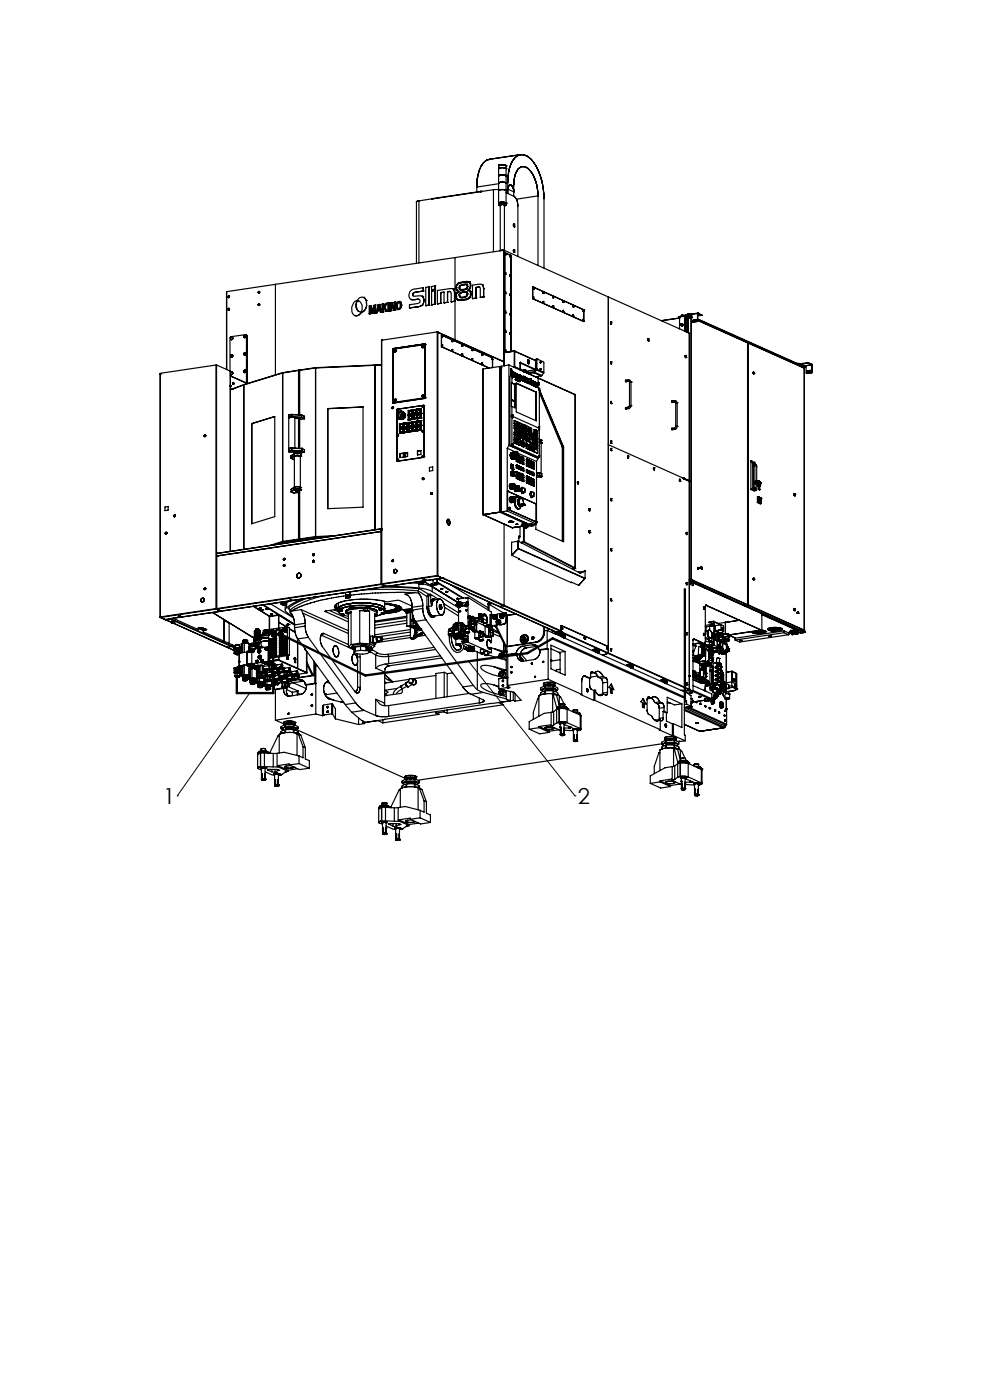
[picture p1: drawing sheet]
<svg xmlns="http://www.w3.org/2000/svg" width="210mm" height="297mm" viewBox="0 0 210 297" stroke-linecap="round" stroke-linejoin="round" font-family="sans-serif">
<defs><g id="words">
<g font-size="4.7">
<text x="34.6" y="170.5">1</text>
<text x="122.5" y="170.5">2</text>
</g>
</g></defs>
<g fill="none" stroke="#000" stroke-width=".25">
<path d="M105.8 37.3h.1M105.8 35.2h.1M105.8 35.8h.1M105.8 38.9h.1M105.8 39l-4.7 .7M105.8 37.2h.1M105.8 38.8h.1M105.8 35.1h.1M105.8 37.2l.5-.1 1 .1M105.8 35h.1M105.9 35.1l-.1 8.5 .3 .1M105.9 35h1.3"/>
<path d="M105.9 37.2h.1M106 35.6l-.2 .1M106 38.7l-.2 .1M106.1 35.6h.2M106.1 38.7h-.2M106.1 35.6h-.1M106.2 38.7h.8M106.2 38.7h-.2M106.3 35.6h.5M106.4 35l-.5 .1M106.4 35.6h-.2M106.8 35.6h.1"/>
<path d="M106.8 37.1h.1M106.8 35l.4 .1M106.9 38.7l.4 .1M106.9 35.6l.3 .1M106.9 37.1h.1M107 37.1l.4 .2M107.1 38.7l.3 .2M107.1 35.6l.3 .2M107.2 35.6v.1M107.2 35l.1 .1M107.2 35.7l.2 .1M107.2 35.1l.2 .1"/>
<path d="M107.2 35v.1M107.3 35.1l-.1 8.5M107.3 38.8h.1M107.3 37.3h.1M107.4 37.3h.1M107.4 35.2h.1M107.4 35.8h.1M107.7 38.7l-.3 .1M108.2 39.3h.1M108.2 39.3l-.4 .3-.1 .5M108.2 39.3a1.19 1.19 0 0 1 .8 1M110.4 32.8l-6.6 1a4.1 4.1 0 0 0-2.5 3.8l-.2 3.1"/>
<path d="M88.9 42.6v13.2M88.9 42.6l-.6 .2v13M91.5 42.2h.1M91.5 42.2l-2.6 .4M91.6 42.2h.1M96.5 54.6v17.5M97.8 60l-.5 .1-.4 .4M97.8 60h.1M97.8 60l-.4 .1-.5 .4M98.7 59.8h.1M98.7 59.8l-.9 .2M98.7 59.8l.8 .1a1.2 1.2 0 0 1-.3 1.7"/>
<path d="M98.7 59.8l.7 .1M99.5 59.8h.1M99.6 59.8h.1M99.6 59.8a3.1 3.1 0 0 0-2.8 .6l-.1 .9 .5 .6a1.04 1.04 0 0 0-.6 1 1.04 1.04 0 0 0 .7 .8h.4M99.6 59.8l.2 .3v.4M102 40.7h.1M102 40.7l-10.4 1.5M102 40.6h.1M102 40.6v.1M102 40.6l-10.4 1.6M104.7 40.2h1.1M104.7 40.2v13.2"/>
<path d="M104.7 40.2l-2.7 .4M105.8 43.1h.1M105.8 40.4h.1M105.8 43.1l.9-.2 .7 .2M105.8 43.4l1-.1 .6 .2M105.8 40.3v.1M106 53.2h.1M106.1 43.5h.1M106.2 40.2l-.4 .1M106.5 53.1h.3l-.8 .1M106.5 53.1l-.5 .1M106.5 53.1h.1"/>
<path d="M106.9 43.4h.1M106.9 53.1l-48.5 7.2M106.9 53.1v23.6M106.9 53.1h.1M106.9 53.1v24.5M106.9 53.1l22.1 9.9M107 43.5h.1M107 43.5h-.9v9.6M107 43.5v9.6M107.1 53.6h.1M107.1 40.2l.3 .2M107.1 53.6v20.9"/>
<path d="M107.1 53.6l1.3 .6M107.1 40.2l-1.3 .1M107.1 53.7l.2 .2-.1 .2zM107.1 57.8l.2 .2-.1 .2M107.1 40.3l.3 .1M107.1 57.8h.1M107.1 57.8v.3M107.1 58.1h.1M107.1 53.7v.1M107.1 58.1l.1 .1M107.2 43.6l-.2 .1M107.2 43.6h.1"/>
<path d="M107.2 54h.1M107.2 58.2h.1M107.3 40.4h.1M107.3 43.5h.1M107.4 43.1h.1M107.4 40.4h.1M107.4 40.9l1.6 .7M107.7 41.1v-2.7a6.5 6.5 0 0 1 2-5.3l.2-.1a2.37 2.37 0 0 1 2.9 .9 13.1 13.1 0 0 1 2.6 7.9v15.1M107.7 40.1l-.2 .2v.7M107.7 40.1l1.3 .6M108.2 54.2v.3M108.2 58.3l.1 .4"/>
<path d="M108.2 54.4l.1 .1M108.2 58.3h.1M108.2 58.5v.1M108.2 54.2l.2 .1-.1 .2M108.2 54.2h.1M108.2 58.3l.2 .1-.1 .2M108.3 54.5h.1M108.3 58.6h.1M108.3 54.2h.1M108.4 54.2v20.3M109 41.6a2.3 2.3 0 0 1 .9 1.8v11M109 40.5v-1.2a4.3 4.3 0 0 1 1.4-3.8 1.96 1.96 0 0 1 2.4 1.2 9.3 9.3 0 0 1 1.3 4.9"/>
<path d="M109 40.5v.2M109 47.6h.1M109 40.7v.9M109 48.1h.1M109 53h.1M109 47.6l-.1 .1 .1 .4M109 53l-.1 .3 .2 .2M109 53l.1 .5M109 47.6l.1 .5M109.1 53.5h.1M109.1 48.1h.1M114.1 41.6v14.7"/>
<path d="M114.1 41.6l-4.6 .7M34 79.3h.1M34 79.2v.1M45.8 77.4l-11.8 1.8v51.8M45.8 77.4v51.7M45.8 77.4h.1M45.9 77.4l3 1.3v38.3M45.9 77.4v51.8l1 .4M48.1 61.9l-.1 16.5M48.1 61.9v16.5M48.4 62.9l.2-.1 .1 .2-.3 .1zM48.4 65.7h.1"/>
<path d="M48.4 65.5v.2M48.4 65.5h.3l-.3 .3M48.4 63h.1M48.4 65.7l.1 .1M48.4 63.1h.1M48.4 62.9v.1M48.5 65.8h.1M48.5 62.9h.1M48.5 65.6h.1M48.5 65.5h.1M48.5 63h.1M48.5 65.5v.1"/>
<path d="M48.5 65.7h.1M48.6 65.5l-.1 .1M48.6 62.9l-.1 .1M48.6 62.9l-.2 .1M48.6 63l-.1 .1M48.6 65.5l-.1-.1-.1 .2 .1 .1M48.6 62.9l-.2 .2M48.6 65.5l-.1 .2M48.6 62.8l-.2 .1v.2M48.6 65.5v.2h-.1M48.6 62.9v.1l-.1 .1M48.9 79.7l3.6 1.6"/>
<path d="M48.9 79.8l3.6 1.6M48.9 79.1l.4-.1a.27 .27 0 0 1 0 .4 .27 .27 0 0 1-.4 0zM48.9 71.7h.1M48.9 75.4h.1M49 75.3l.3-.1a.28 .28 0 0 1 .1 .4 .28 .28 0 0 1-.4 .1 .28 .28 0 0 1 0-.4zM49.2 71.5h.1M49.4 79.1h.1M51.8 71.2h.4l-.2 .4-.3-.1zM51.8 74.9h.4l-.2 .4-.3-.1zM51.8 78.6v.1M51.8 78.6h.3v.4l-.4-.1zM51.8 71.2h.1"/>
<path d="M51.8 74.9h.1M51.9 71.1h.1M52 78.5l.1 .1M52.1 71l.3 .2v10.1M52.1 71h.1M52.1 71l-3.1 .4-.2 .2v7.1M52.1 78.9h.1M54.8 64.6v.2M54.8 61.9l.1 .3 .2-.3M54.8 62.1h.1zM54.8 64.7h.1M54.8 62.2h.1"/>
<path d="M54.9 64.6h.1M54.9 64.7h.1M54.9 64.8h.1M54.9 61.9v.3M54.9 61.9h.1M54.9 62h.1M54.9 64.5l-.1 .1M54.9 64.4l.2 .1-.1 .3-.2-.1zM54.9 64.7v.1M54.9 64.5h.1M54.9 61.8l-.1 .2M54.9 61.9v.1"/>
<path d="M55 61.9l-.1 .2M55 64.6l-.1 .1M55 64.5v.1M55 62l-.1 .1M55 62h-.1M55 64.7h-.1M55 64.6h-.1M55 61.8v.1M55 64.6h.1M55 61.9l.1 .1M55 64.5l-.2 .1M55 64.7h.1"/>
<path d="M55 61.8l-.2 .1M55.1 61.9h-.1M55.1 64.6l-.2 .2M55.1 62l-.2 .1M58.4 60.3v19.2M58.4 60.3l-10.3 1.6M59.9 79.1v35.8M59.9 79.1l-8.2 2.6M59.9 79.1h.1M60 79.1l-8.3 2.6M60 79.1v35.8M60 79.1h.1"/>
<path d="M60 79.1h-.1M63.3 78.6h.1M63.3 78.6v9.4M63.3 78.6l-3.3 .5M63.3 78.6h.2M63.4 78.5h.1M63.4 78.5v.1M63.4 78.5l-3.4 .6M63.4 78.6h-.1M63.5 78.5v9.5M63.5 78.5v.1M63.5 78.6h.1"/>
<path d="M63.5 78.5h.1M63.6 78.6h.1M63.6 78.5v9.5M63.6 78.5h.1M66.9 78.1v35.7M66.9 78.1l-3.3 .5M66.9 78.1h.1M67 78l-3.4 .5M67 78v35.9M67 78h.1M67 78l-.1 .1M67 78v.1"/>
<path d="M75.1 64.1l.7-.5 .4-.4 .6-.2 .6 .2a2.04 2.04 0 0 1-.8 3.2l-.5 .4-.5 .2-.6-.2-.4-.6v-1zM75.2 67h.1M75.6 65.3h.1M75.6 65.3l.6 .8M75.7 64l.3-.2a1.54 1.54 0 0 1 .6 2.3l-.2 .1a1.51 1.51 0 0 1-.7-2.2zM76.2 63.8l-.4 .1-.2 .3v1.1M77.1 63.1h.1M77.1 63.1l.4 .2 .2 .5M77.7 63.8h.1M77.7 63.8l.1 1.2-.3 .5-.3 .5-.5 .2a1.33 1.33 0 0 1-1.5 .8M78.3 66.6h.1M78.6 66.5h.1"/>
<path d="M78.6 66.5l-.3 .1M78.7 64.9h-.4v1.7M78.7 64.9l.3 1.1M78.8 66.5h.1M78.8 66.5l-.2-1.3v1.3M79.1 66.5h.1M79.1 66.5h-.3M79.4 66.4h.1M79.4 66.4v-1.3l-.3 1.4M79.6 77.4h.1M79.6 77.4l-12.6 .6M79.6 77.5l-12.6 .6"/>
<path d="M79.6 77.4v.1M79.6 77.5h.1M79.6 77.4v35M79.6 66.4h.1M79.6 64.7h.1M79.6 64.7v1.7M79.6 64.7l-.3 .1-.3 1.2M79.6 66.4h-.2M79.7 66.4h.1M80 66.3l-.3 .1M80 66.3h.1M80.1 65.9h.1"/>
<path d="M80.1 65.9h.5l.1 .3M80.1 65.9l-.1 .4M80.3 64.9l.2 .8h-.3zM80.3 64.9l-.1 .8M80.5 64.6h.1M80.5 64.6h-.3l-.5 1.8M80.5 64.6l.4 1.6M80.5 64.6l.5 1.6M80.7 66.2h.1M80.9 72.2h.1M80.9 77.4l-1.3 .1M80.9 72.2v51.8"/>
<path d="M80.9 66.2h-.2M80.9 66.2h.1M80.9 77.5h-1.3M81 72.2h.1M81 66.2h-.3M81 72.2v51.7M81.3 66.1h.1M81.3 64.5h.1M81.3 64.5h-.3v1.7M81.3 64.5v1.6M81.3 66.1l-.3 .1M81.6 65.2h.1"/>
<path d="M81.6 65.2l.5 .8M82.1 64.3l-.3 .1-.5 .8 .5 .8M82.1 64.3l-.5 .9M82.1 66h.1M82.1 66h-.3M82.2 66h-.4M82.3 66h.1M82.5 66h.1M82.5 64.3h.1M82.5 66h-.2M82.5 64.3v1.7M82.5 64.3h-.2v1.7"/>
<path d="M82.7 65.9h.1M83 65.9h.1M83 65.9h-.3M83.1 64.2h.1M83.1 64.2h-.4v1.7M83.3 73.9l.1 .1M83.3 73.9l6.9-1v11.6l-6.9 1zM83.4 74h.1M83.4 74v11.5M83.4 74.1v11.3M83.4 74.1h.1M83.5 65.8h.1"/>
<path d="M83.5 65.8l-.5-1.2v1.3M83.5 74l-.1 .1M83.7 74.4l.1-.1 .2 .1-.1 .2h-.2M83.7 74.5v.1M83.8 65.8h.1M83.8 64.1h.1M83.8 64.1h-.2v1.3l-.5-1.2M83.8 64.1v1.7M83.8 65.8h-.3M83.9 74.4l-.1 .2-.1-.2M83.9 74.3h.1M83.9 74.3l-.2 .2"/>
<path d="M84 74.3l-.2 .3M84.2 64.9h.1M84.2 64.9l.2 .5M84.2 64.4l.4-.2h.1a.88 .88 0 0 1-.1 1.2l-.4-.1zM84.3 65.6h.1M84.3 64.1l.4-.2a1.05 1.05 0 0 1 .1 1.7l-.4 .1a.99 .99 0 0 1-.1-1.6zM84.7 64.2l-.4 .2-.1 .5M84.8 64h.1M84.8 64l.3 .3 .1 .4M85.2 64.7h.1M85.2 64.7a.74 .74 0 0 1-.9 .9M86.9 65.3h.1"/>
<path d="M87.2 63.5h.1M87.2 63.5l.7 .1M87.5 62.5h.1M87.5 62.5l.2 .3M87.6 62.5l.1 .3M87.7 62.8h1.6l.4 .1M87.8 62.1h.1M87.8 62.1l-.3 .4M87.8 62.1l-.2 .4M87.9 63.6h.1M88.2 62h.1M88.2 62l-.4 .1"/>
<path d="M88.5 63.5h.1M88.5 63.5l-.6 .1M88.5 63.5h.4M88.6 65.1h.1M88.6 65.1l-1.7 .2M88.9 63.5a.52 .52 0 0 1 .2 .7 .52 .52 0 0 1-.7 .2l-1.5 .3v.6M89.5 64.8l-.9 .3M89.5 62.8l.2 .1M89.5 62.8h.1M89.5 64.8h.1M89.6 73.6v.2M89.6 73.5v.2"/>
<path d="M89.6 73.5h.1M89.7 62.9l.3 .8M89.7 62.9h.1M89.7 73.5h.1M89.7 73.4l-.1 .1M89.8 61.7v-.7a3.4 3.4 0 0 0-2.9 .9l-.2 .7 .3 .9 .9 .1M89.8 61.7h.1M89.8 73.4l.1 .2-.3 .2M89.8 61.7l-1.6 .3M89.8 73.4h.1M89.8 73.4l-.2 .1v.3M89.9 73.4l-.2 .4v-.3"/>
<path d="M90 63.7h.1M90 63.7l-.2 .7-.3 .4M90.1 73.1v11.3M90.1 73.1l-6.7 1M90.1 73.1h.1M90.1 73v.1M90.1 73l-6.6 1M90.1 73l.1 .1M90.2 73.1h.1M90.2 73v.1M90.2 73l-6.8 1M90.3 64.8h.1"/>
<path d="M91 64.7h.1M91 60.9h.1M91 64.7l-.7 .1M91 60.9l-.7 .1v3.8M91 60.9v3.8M91.5 61.5h.1M91.5 64.7h.1M91.5 61.8l.8-.1v2.9l-.8 .1zM92.3 61.4h.1M92.3 60.7h.1M92.3 60.7l-.8 .1v.7M92.3 60.7v.7"/>
<path d="M92.3 61.4l-.8 .1M92.7 70.4v51.7M92.7 70.4l-11.7 1.8M92.7 70.4h.1M92.7 70.5h.2M92.8 64.4h.1M92.8 70.4h.1M92.8 70.4v.1M92.8 70.4l.1 .1M92.9 70.4l14 6.4-14-6.3M92.9 70.5l-.1 51.7M93.5 64.3h.1"/>
<path d="M93.5 62.1h.1M93.5 64.3l-.7 .1M93.5 62.1l.7-.1v2.2M93.5 62.1v2.2M93.6 71v2.6M93.6 73.6h.1M93.6 71.1h.1M93.6 71l10.9 4.9M93.7 73.4v.2M93.7 71.4v.1M93.7 73.6l10.1 4.5M93.7 71.2h.1"/>
<path d="M93.7 71.2v.1M93.7 71.4h.1M93.7 73.2v.1M93.7 73.6h.1M93.7 71.5h.1M93.8 71.2h.1M93.8 73.2h.1M93.8 71.2l.1 .1-.2 .2M93.8 73.2l.1 .1-.2 .3M94.9 64.1h.1M94.9 61.9h.1M94.9 64.1l-.7 .1"/>
<path d="M94.9 61.9v2.2M95.3 61.8h.1M95.3 61.8l-.4 .1M95.3 61.8l.4 .3v1.9M95.3 61.8h.2M95.7 64h.1M95.8 74.2h.1M95.8 72.1h.1M95.8 72.1v.4M95.8 74.2l.2 .3M95.8 74.4v.1M95.8 72.4l.2 .1"/>
<path d="M95.9 74.2h.1M95.9 72.1h.1M95.9 74.2h-.1M95.9 74.2l.1 .3M95.9 72.1l.1 .4M96 74.5h.1M96 72.5h.1M96 61.2l.2 .2M96 61.2h.1M96.2 61.4l-.4-.2h-.4l-2.6 .4v2.8M96.2 61.4l.2 .7M96.2 61.4h.1"/>
<path d="M96.4 63.9h.1M96.4 62.1h.1M96.4 62.1v1.8M96.4 63.9l-.7 .1M96.7 62.9l.2 .6M96.7 62.9h.1M96.8 61h.1M96.8 61l.1 .5M96.8 62.3h.1M96.8 62.3l-.1 .6M96.9 61.5h.1M96.9 61.5l.4 .4"/>
<path d="M96.9 62.3l-.2 .6M96.9 60.5l-.1 .5M96.9 60.5h.1M96.9 63.5h.1M96.9 63.5l.2 .1M97 63.7h.1M97 63.7h.7M97.3 61.9h.1M97.3 61.9l-.5 .4M97.3 61.9l-.4 .4M97.4 62.6l.2 .4M97.4 61l.2 .4"/>
<path d="M97.4 62.6h.1M97.4 61h.1M97.6 63.1h.1M97.6 61.5h.1M97.6 63.1h.4M97.6 61.5h.4M97.6 62.2l-.2 .4M97.6 62.2h.1M97.7 63.7h.1M97.9 75.1h.1M97.9 73.1h.1M97.9 73.1l.1 .3"/>
<path d="M97.9 75.1l.2 .4M98 73.1h.1M98 63.1h.1M98 62.1h.1M98 61.5h.1M98 60.5h.1M98 75.1h.1M98 75.1h-.1M98 75.1l.1 .4M98 73.1l.1 .3M98 62.1l-.4 .1M98 60.5l-.4 .1-.2 .4"/>
<path d="M98.1 75.5h.1M98.1 73.4h.1M98.5 63.1h.1M98.5 63.1h-.5M98.5 62l-.5 .1M98.5 62h.1M98.5 61.5h-.5M98.5 60.4l-.5 .1M98.5 61.5h.1M98.5 60.4h.1M98.5 62h.4l.2 .4a1.02 1.02 0 0 1-1.1 .6h-.4l-.2-.4M98.5 60.4a.48 .48 0 0 1 .6 .5 .48 .48 0 0 1-.6 .4l-.9 .1"/>
<path d="M98.6 62l-.6 .1M98.6 61.5h-.6M98.6 60.4l-.6 .1M98.6 62h.3M98.6 60.4h.3M98.8 63.6h.1M98.8 63.6l-1.1 .1M99 61.9h.1M99 60.3h.1M99 61.9l.2 .5M99 61.3h.1M99 61.3l-.5 .2"/>
<path d="M99 61.3l-.4 .2M99 60.3a1.4 1.4 0 0 0-1.7 .7l.2 .5h.5M99 60.3l.2 .5M99.2 62.4l-.2-.5h-.5a.99 .99 0 0 0-1.2 .7l.3 .5h.4M99.2 62.4l-.1 .4-.6 .3M99.2 62.4l-.2 .5-.5 .2M99.2 60.8l-.2 .5M99.2 61.6a.95 .95 0 0 1 .6 1.1 .95 .95 0 0 1-1 .7l-1.4 .2-.5-.1M99.2 61.6l.2 .1M99.2 62.4h.1M99.2 60.8h.1M99.2 61.6h.1"/>
<path d="M99.5 61.6h.1M99.5 61.6l.3 .2M99.7 63.1h.1M99.7 63.1l-.9 .5M99.8 61.1h.1M99.8 61.1l-.4 .4 .4 .3M99.8 61.1l-.4 .5M99.8 61.8l.1 .6M99.8 61.8h.1M99.8 60.5h.1M99.8 60.5v.6M99.9 60.5l-.1 .6"/>
<path d="M99.9 62.4l-.2 .7M99.9 62.4h.1M100 76.1h.1M100 76.1l.2 .3M100.1 76.1h.1M100.1 74.4h.1M100.1 74h.1M100.1 76.1h-.1M100.1 74v.4M100.1 76.1l.1 .3M100.1 74l.1 .4M100.2 76.4h.1"/>
<path d="M100.2 74.4h.1M101 63.2h.1M101 61h.1M101 63.2l-.8 .2M101 61v2.2M101.5 60.9h.1M101.5 60.9l-.5 .1M101.5 60.9h.3l.1 .3v1.9M101.5 60.9h.2M101.9 63.1h.1M102.2 60.3h.1M102.2 75v.3"/>
<path d="M102.2 60.3l.1 .1M102.2 77l.1 .4M102.2 75l.1 .3M102.2 77h.1M102.2 75h.1M102.2 77v.4M102.2 77.4h.1M102.2 75.3h.1M102.3 77.4h.1M102.3 75.3h.1M102.3 60.4h.1M102.3 60.4l-.7-.1-1.4 .2v2.9"/>
<path d="M102.3 60.4l.3 .8M102.4 78.3v30.8M102.5 78.3h-.1M102.6 63h.1M102.6 61.2h.1M102.6 61.2v1.8M102.6 63l-.7 .1M104.3 75.9l.1 .4M104.3 78h.1M104.3 75.9h.1M104.4 76.3h.1M104.5 75.9h.1"/>
<path d="M104.5 75.9v2.1M106 77.8h.1M106 77.7v31M106 77.7l-3.5 .6M106 77.7h.1M106 77.7v.1M106 77.7l.1 .1M106.1 77.7l.2 .2M106.1 77.8v30.8M106.1 77.8l.2 .1M106.2 78.5v29.5M106.2 78.5h.1"/>
<path d="M106.3 78l-.1 .5M106.3 78.4l-.1 .1M106.3 78h.1M106.3 78l-.1 29.9M107.1 74.5h.1M107.1 74.5l.3 .2M107.1 66l.1 .4M107.1 70.3v.1M107.1 70.1l.1 .3M107.1 74.4l.1 .1M107.1 66.2v.1M107.1 61.9l.2 .2-.1 .1"/>
<path d="M107.1 66l.2 .1-.1 .3M107.1 70.1l.2 .1-.1 .2M107.1 74.2l.2 .1-.1 .2M107.1 61.9h.1M107.1 66h.1M107.1 70.1h.1M107.1 74.2h.1M107.1 61.9v.3M107.1 62.2h.1M107.1 74.2v.3M107.1 62.2l.1 .1M107.2 62.3h.1"/>
<path d="M107.2 66.4h.1M107.2 70.4h.1M107.2 74.5h.1M107.9 77.4l14.1 6.3M107.9 77.4v17.1M107.9 77.4l-1.6 .3v30.9M108.2 62.4v.3M108.2 62.4h.1M108.2 62.6l.1 .2M108.2 66.7h.1M108.2 62.4l.2 .1-.1 .2M108.2 70.6l.2 .1-.1 .2"/>
<path d="M108.2 66.5h.1M108.2 70.6h.1M108.2 66.5l.1 .3M108.2 70.6l.1 .3M108.3 66.5v.3M108.3 66.8h.1M108.3 70.9h.1M108.3 62.7h.1M108.3 78.2l.2 .1M108.3 78.3v.2M108.3 78.2v.1M108.3 78.5v.1"/>
<path d="M108.3 78.6h.1M108.3 78.2l.1 .1M108.3 78.2l.1 .3M108.3 78.3l.1 .2M108.4 78.5v.1M108.4 78.3h.1M108.4 79.7h.1M108.4 78.8h.1M108.4 78.3v.3M108.4 78.7v1M108.4 79.7l.1 .1M108.4 78.6h.1"/>
<path d="M108.4 78.7l.5 .3M108.4 78.7l.1 .1M108.5 78.3h.1M108.5 78.3l-.1 .3M108.5 78.8v.9M108.5 78.8l.4 .2M108.5 79.7h-.1M108.5 79.7l.4 .1M108.5 78.9h.1M108.5 78.5l-.1 .1M108.5 79.6l.4 .2M108.5 78.9l.4 .2"/>
<path d="M108.5 79.6h.1M108.5 78.9v.7M108.6 79.8h-.4v14.7M108.6 79.8v1.4M108.6 79.8l5.8 2.6v14.6M108.6 80l.1-.1 .1 .2-.2-.1M108.7 79.9h.1M108.8 79.8h.1M108.8 79.1h.1M108.9 79.1v.6M108.9 79.7v.1M108.9 79.1h.1"/>
<path d="M108.9 79.7h.1M108.9 79.8h.1M108.9 79v.9M108.9 79h.1M108.9 79l.6 .2v.9M108.9 79l.1 .1M109 79.1v.8M109 79.9l.5 .2M109 79.1l.5 .2M109 79.9h.1M109 79.8l.1 .1M109 79.8h.1"/>
<path d="M109 79.2h.1M109.1 79.2h.1M109.1 74.5h.1M109.1 79.8v.1M109.1 79.1v.1M109.1 79.9h.1M109.1 79.2h-.1M109.1 77.9h.1M109.1 79.1h.1M109.1 74.4v3.5M109.1 79.1v.7M109.1 79.2l.3 .1"/>
<path d="M109.1 79.8l.3 .2M109.1 74.5l-2.1 .3M109.1 74.4h.1M109.1 74.4l-2.2 .4M109.1 79.1l.3 .2M109.1 74.4v.1M109.1 77.9v.1M109.1 74.4l.1 .1M109.1 74.5l4.5 2M109.2 77.8l-.1 .1M109.2 77.8v.1M109.2 74.5v3.3"/>
<path d="M109.2 77.9l1.1 .5M109.2 77.8l1.1 .5M109.2 74.5l4.4 2M109.4 80h.1M109.4 79.3h.1M109.5 79.3h.1M109.5 79.3v.8M109.5 79.3l.5 .2M109.5 79.3l.4 .2M109.5 79.3l.1 .1M109.6 79.4h.1M109.6 79.4l.3 .1"/>
<path d="M109.6 79.4v.7M109.6 80h.2M109.6 79.6l.2 .1M109.8 79.7v.3M109.9 79.6v.5M109.9 79.6l-.3-.1v.5l.3 .1M109.9 79.6l-.1 .1M109.9 79.5l.1 .1M109.9 79.5h.1M110 79.5h.1M110 79.5h-.1M110 79.5v.9"/>
<path d="M110 79.5l.5 .2v.9M110.1 79.5l.4 .3M110.1 79.5v.9M110.1 79.7h.1M110.1 79.6h.1M110.1 79.6v.7M110.1 79.7l.4 .1M110.2 79.7h.1M110.2 79.6h.1M110.2 79.6l.3 .2M110.2 79.7v.6M110.2 79.6l-.1 .1"/>
<path d="M110.3 78.4v.1M110.3 76.9h.1M110.3 78.3l1.1 .5 2.1-.3M110.3 77l3.2 1.5M110.3 78.3v.1M110.3 77h.1M110.4 76.9l-.1 .1M110.4 76.9l-.1 1.5M110.4 76.9l3.2 1.4M110.5 79.8h.1M110.6 80h.1M110.6 79.9h.1"/>
<path d="M110.6 79.9v.1M110.6 79.9v.7M110.7 79.9l-.1-.1v.8l.4 .1M110.9 79.9h-.3M110.9 79.9h.1M110.9 79.9v.6M110.9 79.9l.4 .1M110.9 79.9l.3 .1M111 78.8l.1 .1M111.1 78.8h.1M111.1 78.5h.1M111.1 78.5l.1 .1"/>
<path d="M111.1 78.5l.3 .1M111.1 78.8l.1 .1M111.2 78.5h.1M111.2 78.5v.1M111.4 78.6h.1M111.4 78.6h-.2M111.9 76.6h.1M111.9 76.8h.1M111.9 76.6l.1 .3M111.9 76.9l.1 .2M111.9 76.9h.1M112 77h.1"/>
<path d="M112 76.9v.1M112 76.8h.1M112 76.7h.1M112 76.8l-.1 .1M112 76.4h.1M112 77.1h.1M112 76.3l.3 .4-.1 .4M112 76.3v.1M112 76.4l.2 .3-.1 .4M112 76.8l.1 .1M112.1 77h-.1M112.1 76.8h.1"/>
<path d="M112.1 77h.1M112.1 77.1h.1M112.1 76.4h-.2v.5M112.1 76.5h.1M113 63.4h.1M113 60.9h.1M113 60.9v2.5M113 63.4l10.8 4.8v-2.5M113 63.4l10.8 4.8M113 60.9l10.8 4.8M113 63.2l.2 .2M113 61.2h.1"/>
<path d="M113.1 61.2v.1M113.1 61.3h.1M113.1 61h.1M113.1 63h.1M113.1 61l.1 .3M113.1 63l.1 .3M113.1 61h-.1M113.1 63h-.1M113.2 61.3h.1M113.2 63.4h.1M113.3 78.8l-1.5 .1 .3 .1M113.3 78.8v.3"/>
<path d="M113.3 78.8l.1 .2M113.3 79.1l1.5 .7M113.3 79.1l-1.2 .2M113.3 78.8h.1M113.4 79l-.1 .1M113.4 79l1.5 .7M113.6 78.4h.1M113.6 78.3l-.1 .2M113.6 76.5v1.8M113.6 77.2h.1M113.6 77.3h.1M113.6 78.3h.3"/>
<path d="M113.6 78.3v.1M113.6 78.1h.1M113.6 78.1v.1M113.7 78.3h.1M113.7 77.1h.1M113.7 78.1h-.1M113.7 78.3l-.4 .5M113.7 78.3l.1 .2M113.7 76.2h.1M113.7 76.3v2M113.8 78.5l-.4 .5M113.8 78.5l1.5 .7"/>
<path d="M113.9 78.3l1.5 .7M113.9 76.3l-.2 .1M113.9 78.3l-.1 .2M113.9 76.2h.1M113.9 76.2h-.2M114 76.2l1.4 .7v2.1M114 76.2l-.1 2.1M114.6 78.3h.1M114.6 76.9l.1 .1M114.6 76.8v.2M114.6 78.3v.1l.1-.1M114.6 78.4h.1"/>
<path d="M114.6 78.2v.2M114.6 76.8v.1M114.6 78.2h.1M114.6 76.8h.1M114.6 78.2v.1M114.6 78.2l.1 .1M114.7 78.3h.1M114.7 78.4h.1M114.7 76.8h.1M114.7 76.9h.1M114.7 76.8v.2M114.8 79.8l-1.2 .1"/>
<path d="M114.9 79.7l-.1 .1M115.2 62.2h.1M115.2 62.2l.1 .1M115.2 61.9h.1M115.2 64h.1M115.3 61.9v.4M115.3 64v.3M115.3 61.9l-.1 .3M115.3 64l-.2 .2 .2 .1M115.3 62.3h.1M115.3 64.3h.1M115.3 79.2l-.4 .5"/>
<path d="M115.4 79l-.1 .2M117.3 62.9l.2 .1-.1 .2zM117.3 64.9h.1M117.3 62.8v.1M117.4 64.9v.4M117.4 64.9l-.1 .2 .1 .2M117.4 65.3h.1M119.4 65.9l.1-.1 .1 .2-.1 .2zM119.4 63.8l.1 .4 .1-.1M119.4 65.9h.1M119.4 66.1l.1 .1M119.4 64.1h.1"/>
<path d="M119.5 63.8h-.1M119.5 63.8h.1M119.5 63.8l.1 .3M119.6 66.2h.1M119.6 64.1h.1M121.5 64.8v.2M121.5 66.8h.1M121.5 67.1h.1M121.5 65l.2 .1M121.6 66.8l.1 .2-.1 .2-.1-.2zM121.6 65.1h.1M121.6 64.7l-.1 .1"/>
<path d="M121.6 64.7h.1M121.6 64.8l.1 .3M121.6 64.7v.1M121.7 67.1h.1M121.7 65.1h.1M123.6 65.7l.2 .3M123.7 67.7l.1 .2v.2l-.2-.2zM123.7 65.7h-.1M123.7 65.7h.1M123.7 65.7l.1 .3M123.8 68.1h.1M123.8 66h.1"/>
<path d="M123.8 65.7h.1M129 63v75.5M129 63l17.2 7.7M129.5 76.8h.1M129.6 76.7l-.1 .3 .2 .2-.1-.4M129.6 76.7v.1M129.6 68.3l.2 .3-.1 .2M129.6 76.8h.1M129.6 68.3h.1M129.6 68.3l-.1 .1 .1 .4M129.6 68.8h.1M129.7 77.2h.1"/>
<path d="M137.4 72.1v.1M137.5 71.9l-.1 .2 .2 .2M137.5 71.9l.1 .4M137.5 71.9h.1M137.5 71.9l-.1 .1M137.6 72.3h.1M144 67.4h.1M144 67.2h.1M144 67.2v.2M144 67.4v.1M144.1 67.4l-3.8 .6M144.4 67.1h.1"/>
<path d="M144.5 69l.2-.1v-.2l-.3 .1 .2 .3M144.5 68.8v.1M144.5 68.8h.1M144.5 68.9v.1M144.5 66.9h.1M144.5 66.9v.2M144.5 66.9h.4M144.5 68.8l.2 .1-.1 .1M144.6 68.9v.1M144.6 69.1h.1M144.6 68.8v.1M144.6 68.7h.2"/>
<path d="M144.6 68.9l-.1 .1M144.8 68.8v.2l-.2 .1M144.8 68.7v.1M144.8 67.1h-.4M144.9 68.8v.2M144.9 66.9h.1M144.9 66.9v.2M145.2 67.1h.1M145.2 67.2v3M145.2 67h.1M145.2 67.1v3.2M145.2 67.2l-.1-.1-1 .2v2.5"/>
<path d="M145.2 67.1l.3 .1M145.2 67h.4M145.4 66.8h.1M145.4 66.8l-.2 .2M145.4 66.8h.4M145.4 75.4h.1M145.4 75.8h.1M145.5 75.4v.4M145.5 75.4h.1M145.5 75.4v.5M145.5 67.2v3.1M145.5 66.7l-.1 .1"/>
<path d="M145.5 75.9h.1M145.5 67.3h.1M145.5 75.8h.1M145.5 67.3v3.1M145.5 75.8v.1M145.6 67.3h.1M145.6 67.2l-.1 .1M145.6 67h.1M145.6 67.3l.4 .1M145.6 67.3v3.1M145.7 66.8h.1M145.7 66.7v.1"/>
<path d="M145.8 66.8h.1M145.8 67.2h.1M145.8 67.2l-.2 .1M145.8 67.2l.2 .1M145.8 67.2h.2M145.9 67.5v3.1M145.9 66.6v.1M145.9 67.5h.1M146 67.4l-.1 .1M146 67.5h.1M146 67.2h.1M146 67.3h.2"/>
<path d="M146 67.2l.3 .1M146 67.2v.1M146 66.6v.1M146.1 67.2h.1M146.1 67.4h.1M146.2 66.7h-.4v.1M146.2 70.7h.1M146.2 66.6h.1M146.2 66.6v.1M146.2 70.7v31.4M146.2 67.3l-.1 .1M146.3 67.3h.4"/>
<path d="M146.3 67.3h-.1M146.3 67.2v.1M146.6 67.4h.1M146.6 67.3v.1M146.6 67l.1 .1M146.6 66.8h.1M146.6 66.8v.2M146.6 67.3v55.7M146.6 67l-1.1 .2M146.6 66.8l-2.6 .4M146.6 67.4l-.6 .1M146.6 67.3l-.6 .1v3.2"/>
<path d="M146.6 67.4h-.6M146.6 67.2v.1M146.6 67.4v55.5M146.7 66.8v.3M146.7 66.8h.1M146.7 67.1h.1M146.7 66.6v1.7l1.1-.1M146.7 67.3h.1M146.7 66.8l-1 .2v-.2M146.7 66.6h.1M146.7 66.7l-1 .1M146.7 67.2l-.1 .1"/>
<path d="M146.8 66.6h.1M146.8 68.3l.1 .1M146.9 68.4h.1M147 68h.1M147.1 68h.1M147.1 67.9h.1M147.1 67.9l-.1 .1M147.1 67.9v.1M147.6 67.9h.1M147.8 68.2h.1M147.9 68.2l-1 .2M148 68l-.2 .2"/>
<path d="M148 66.4h.1M148 66.4v1.6M148 68v.1M148 68.1l-.1 .1M148 67.9l10.6 4.8M148 66.5h.1M148 66.4l-1.8 .2M148 67.7l22.3 9.9-.1 .3 .4-.1M148 66.5l-1.3 .2M148 66.4v1.7M148 66.4l.7 .3M148 66.5l.7 .3"/>
<path d="M148 67.7l22.3 10h-.4M148 68l10.6 4.7M148.7 66.9h.1M148.7 66.9l-.7 .1M148.7 66.7l.1 .2M148.7 66.7l.1 .1M158.6 72.7h.1M158.6 72.7l-.1 55.7h-.5M158.6 72.8h.1M158.6 72.8v55.5M158.6 72.7l12 5.4v55.6M158.6 72.7v55.7"/>
<path d="M158.6 72.7l.1 .1M158.7 72.8l11.9 5.3M159.8 79v.3M159.8 79.1v.2M159.8 79h.1M159.8 79.2h.1M159.8 79.3h.1M159.8 79l.1 .2M159.9 79.2h.1M159.9 79.2l-.1 .1M169.1 77.1h.3M169.4 77.1h.1"/>
<path d="M169.6 77.3l.5 .1M169.9 77.7h.1M170.1 77.4v.2M170.1 77.4h.1M170.1 77.9l.3 .1M170.2 77.4v.2l.4 .2M170.2 77.4l.4 .1M170.6 77.8h.1M170.6 78.1h.1M170.6 77.5h.1M170.6 77.5v.3M170.6 77.6h.4"/>
<path d="M171 77.6l.1 1.6M171 77.6h.1M171.1 79.2h.1M171.1 78.8l.2-.1 .1 .2-.2 .1zM171.2 78.8h.1M171.2 78.8v.1h.1M171.2 78.7h.1M171.2 78.8v.1M171.2 78.9h.1M171.3 78.8l-.1 .1M171.3 78.6l-.2 .2 .1 .2M171.3 77h.2"/>
<path d="M171.3 76.9h.2M171.3 78.8h.1M171.3 78.6h.1M171.3 76.9l-1.9 .2M171.3 77l-1.8 .3M171.3 76.9v.1M171.3 78.7v.2M171.3 78.6l.1 .1M171.3 78.6l.2 .2M171.4 78.7v.2l-.2 .1M171.5 78.7l-.1 .4-.2-.1M171.5 77l.8 .4"/>
<path d="M171.5 76.9v.1M171.5 76.9l.7 .4M171.7 78.8h.1M171.7 78.7h.1M171.7 78.9h.2M171.7 78.6l.2 .1-.1 .2-.2-.1zM171.7 78.7v.1M171.8 78.8h.1M171.8 78.6l-.1 .2M171.8 78.7h.1M171.8 78.7h-.1M171.9 78.6v.2l-.2 .1"/>
<path d="M171.9 78.6l.1 .1-.1 .2M171.9 78.6l-.3 .1 .1 .2M171.9 78.9v.1M172 78.6v.1M172.1 79.1l-1 .1M172.1 79.1h.1M172.2 79.1l-1 .1M172.2 78.9l-.1 .2M172.2 77.4h.1M172.2 77.3l.1 .1M172.2 77.4l-1.2 .2M172.2 77.3v1.6"/>
<path d="M172.2 78.9h.1M172.3 78.9l-.1 .2M172.3 77.4v1.5M43.4 92.6h.1M43.4 92.3l.2 .1-.1 .2-.2-.1zM43.5 92.6h.1M48.9 81.8h.1M48.9 81.9h.1M49.2 82.5h.1M49.4 81.2h.1M49.4 81.2l.1 .3M49.4 81.2h.2l-.1 .3"/>
<path d="M49.5 81.5h.1M51.7 81.7v34.8M51.7 81.7l-2.8 1M51.7 81.7h.1M52.3 81.2v-10.1l.1 10.2M53.4 89.8v.1M53.4 89.9v21.2M58.3 88.4v21.2l-4.9 1.5v-21.3M58.3 88.4l-4.9 1.4M58.3 88.4l-4.9 1.5M61.2 95.7h.1M61.2 88.6h.1"/>
<path d="M61.2 95.2h.1M61.2 88.2h.1M61.2 88.1v.5M61.2 95.7h1.3M61.2 95.7l.1 .1M61.2 88.6v.1M61.2 88.7h.1M61.2 95.8l.3 .1M61.2 95.2v.5M61.2 95.7v.1M61.3 88.6h.1M61.3 95.8h.1"/>
<path d="M61.3 88.5h.8l.4 .1v6.5M61.3 88.5l-.1 .1M61.3 88.6l-.1 6.6M61.3 95.7v.1M61.3 88h.1M61.3 88l-.1 .1M61.3 95.7h.1M61.3 88.5v.1M61.3 88h2.7M61.3 95.7h-.1M61.3 88.6h-.1M61.4 88.5h.1"/>
<path d="M61.4 95.7h-.1M61.5 95.9h.8M61.5 87.9l-.2 .1M61.6 87.9h.7M61.7 95.6l-.5 .1M61.7 88.5l-.4 .1M61.7 96.7v.5M61.7 97.2h.1M61.7 97.2l.1 .1M61.7 96.7h.1M61.8 97.2l.6 .3M61.8 97.3l.6 .2"/>
<path d="M61.8 96.7h-.1M61.8 97.2v.1M61.9 95.1l2.1 .1M61.9 95.1v.4M61.9 95.1l-.7 .1M61.9 95l2.1 .1M61.9 87.9l2.1 .1M61.9 95.5l-.6 .2M61.9 95.6l2.1 .1M61.9 95.5l2.1 .1M61.9 88.5l2.1 .1M61.9 88.4l2.1 .1"/>
<path d="M61.9 95l-.7 .2M61.9 87.9l-.5 .1-.2 .2M61.9 95.5v.1M61.9 95v.1M61.9 95.6l-.6 .1M61.9 88.5h-.6M61.9 87.9v.6M62.1 95.6l.4 .1M62.4 95.7h.1M62.4 95.7l.1 .1M62.4 97.5h.1M62.4 96.8h.1"/>
<path d="M62.4 96.7h1.2l.1 .1M62.4 96.2v.5M62.4 96.8v7M62.4 96.7l-.7 .5M62.4 96.7h.1M62.5 95.8l-.2 .1M62.5 96.2l-.8 .5M62.5 95.8l.9 .1M62.5 95.7v.1M62.5 96.7h.1M62.5 96.7l-.7 .6M62.5 95.8h.1"/>
<path d="M62.5 96.2h-.1M62.5 88.6h.1M62.5 96.7l-.1 .1M62.5 95.7h.1M62.5 88.8h.9M62.5 95.7l-.2 .2M62.6 96.7l.6-.1 .4 .1M62.6 96.2h-.1M62.6 96.7h-.1M62.7 96.2h-.3M62.7 96.2h.8M63.3 88.8h.1"/>
<path d="M63.3 95.9h.1M63.3 88.8v6.3M63.3 95.9v.2M63.4 95.9h.1M63.4 88.8h.1M63.4 95.9l.4 .2M63.4 88.8l.4 .2M63.5 88.8v6.3M63.5 95.9v.2M63.5 96.1l.2 .1M63.5 96.1l-1 .1M63.5 96.2l.3 .1"/>
<path d="M63.5 96.1l.3 .2M63.5 96.1l-.9 .1M63.5 96.7h.1M63.6 88.9v6.2M63.6 96v.1M63.6 96.7h.1M63.6 96.7l.1 .1M63.7 96.8h.1M63.7 96.8v6.5M63.7 96.3h.1M63.8 96.8h.1M63.8 96.3h.1"/>
<path d="M63.8 96.8h-.1M63.8 96.3v.5M63.8 96.8l-.1 .1M64 88l.6 .3M64 95.1h.1M64 95.7l.6 .3M64 95.1v.5M64 88.6l.6 .3M64 95.6v.1M64 95.6h.1M64 88h.1M64 95.1l.6 .4"/>
<path d="M64 88v.5M64 95.2v.4M64 95.6l.6 .3M64 95.2l.6 .3M64 88.5l.6 .3M64 95.1v.1M64 88.5v.1M64.6 96l-.8 .1M64.6 88.3v.5M64.6 95.5v.4M64.6 88.9l-.8 .1M64.6 95.9v.1"/>
<path d="M64.6 88.8v.1M69.5 86.7l7.5-.4v21.3l-7.5 .3zM77 86.4l-7.5 .3M83.1 86.5l.3-.2 .1 .2-.2 .2zM83.4 85.4h.1M83.4 85.4l.1 .1M83.5 85.5h.1M83.7 84.8v.1M83.7 85l.2 .1M83.9 84.8l-.1 .3-.1-.2M83.9 84.7l-.2 .2M83.9 84.7h.1"/>
<path d="M83.9 84.7h-.1l-.1 .3M84 84.7l-.1 .4M84 84.7l-.2 .4M84.2 87v1.2M84.2 88.3h.1M84.2 88.2h.1M84.2 88.2v9.5M84.2 97.7h.1M84.2 87h.1M84.2 88.3v.1M84.2 97.7l.1 .2M84.2 97.7l.1 .1"/>
<path d="M84.2 87v.9M84.2 88.4h.1M84.2 88.3l.6 .3M84.2 88.4v.1M84.2 88.4v9.3M84.2 87l.3-.1-.1 .3h-.2zM84.2 92.2v.1M84.2 92.4h.1M84.2 97.8l.1 .1M84.2 92.2l.3-.1v.3M84.2 92.3l.1 .2 .2-.1M84.2 88.5h.1"/>
<path d="M84.2 88.1h.1M84.2 97.8h.1M84.3 88.5h.1M84.3 88.1h.1M84.3 88.5v.1M84.3 97.9h.1M84.3 88.6h.1M84.3 86.8h.1M84.3 97.4l.3 .2-.2 .2-.2-.2zM84.3 97.8v.1M84.3 88.1v.2l.4 .2M84.3 86.8l-.1 .2"/>
<path d="M84.3 88.1l.3 .4M84.3 87.6l-.1 .2M84.3 87.9l.1 .1M84.3 87.9v.2M84.3 88.6l.1 .1M84.4 88.6v.1M84.4 88l.1 .4 .2 .1M84.4 88.7h.1M84.4 88l-.1 .1M84.4 87.6l-.1 .8M84.4 88.7l.2 .1M84.5 97.4h.1"/>
<path d="M84.5 86.9h.1M84.5 87.5l-.2 .1M84.5 87.7h.1M84.5 87.5h.1M84.5 88.7h.1M84.6 88.8h.1M84.5 88.8h.1M84.5 88.8h.2M84.5 92.2h.1M84.5 92.4h.1M84.5 87.5l-.1 .1M84.5 87.4v.1"/>
<path d="M84.5 87.4h.1M84.6 88.4l.1 .1M84.6 87.4h.1M84.6 88.4v.1M84.6 88.8l.3 .1M84.6 87.4h-.1M84.7 87.3l-.1 .1M84.7 88.8h.1M84.7 87.3h.1M84.7 88.8h.2M84.7 88.8l.1 .1M84.7 91.9h.1"/>
<path d="M84.7 90.9h.1M84.7 89.9v2M84.7 89.9l.1 .1M84.8 87.4a.62 .62 0 0 1 .6 .6 .62 .62 0 0 1-.6 .6M84.8 90v.8M84.8 91v.8M84.8 90.8l-.1 .1M84.8 91.8l-.1 .1M84.8 87.4l-.3 .1M84.8 88.6v.2M84.8 88.8h.1M84.8 88.8h-.1"/>
<path d="M84.8 87.3h.1M84.8 91.1h.1M84.8 88.9h.1M84.8 87.3h-.1M84.8 96.2v.1M84.8 91.7l.1 .1M84.8 90.7h.1M84.8 88.8v.1M84.8 91.7v.1M84.8 91.7h.1M84.8 90.1h.1M84.8 88.8l.1 .1"/>
<path d="M84.8 90h.1M84.8 91.8h.1M84.8 90.1v.6M84.8 96.3v.8M84.8 91h.1M84.8 91v.1M84.8 90v.1M84.8 87.3v.1M84.9 88.9h.1M84.9 88.9h.4M84.9 90l-.1 .1M84.9 87.3h.1"/>
<path d="M84.9 88.8h.1M84.9 88.8v.1M84.9 87.6h.1M84.9 87.6l-.4 .1M84.9 88.8h.3M85 88.7l.1 .1M85 87.3h.1M85 88.3l-.1 .2 .2-.1M85 87.5l.1 .1h-.2M85 88.7v.1M85 87.5h.1M85 88.7l-.1 .1"/>
<path d="M85 88.8h-.1M85 87.5h-.3l-.2 .2M85 88.7h.1M85 88.3h.1M85 88.8h.1M85.1 88.8h.1M85.1 88.4h.1M85.1 88.8h-.1M85.1 88.7h.1M85.1 87.3h.1M85.1 88.6l.1 .1M85.1 88.7l.1 .1"/>
<path d="M85.1 88.8l-.2 .1M85.1 88.6v.1M85.1 88.7v.1M85.2 88.6h.1M85.2 87.8h.1M85.2 88.7h.1M85.2 88.8h.1M85.2 87.8v.1M85.2 88.9h.1M85.2 88.7v.1M85.2 87.9h.1M85.2 87.3h.1"/>
<path d="M85.2 87.3v.1M85.2 87.9l-.8 .1M85.2 87.9l-.2 .4M85.2 87.4h.1M85.2 88.5l.1 .1M85.2 87.3l.1 .1M85.2 87.4h.2M85.2 87.3l.2 .2M85.2 88.7l-.1 .1M85.2 87.9l-.1 .5M85.2 88.5h.1M85.2 88.5l.2 .1"/>
<path d="M85.3 87.4h.1M85.3 88.6l-.1 .1M85.3 88.6h.1M85.3 87.3h.1M85.3 87.4v.1M85.3 88.7h-.1M85.3 88.5h.1M85.3 87.5h.1M85.3 88.9h.1M85.3 88.4l.2 .1M85.3 87.5l.2 .1M85.3 88.4h.1"/>
<path d="M85.3 87.9h-.1M85.4 88.8h.1M85.4 87.4l.1 .1M85.4 88.4l.1 .1M85.4 88.4v.1M85.4 88.5h.1M85.4 87.5h.1M85.4 88.5l-.1 .1M85.4 88.6h-.1M85.4 88.4h.1M85.4 87.4h.1M85.4 88.8l-.1 .1"/>
<path d="M85.4 91.7h.1M85.4 90.7h.1M85.4 87.6h.1M85.4 87.5h-.1M85.4 89.9l-.6 .1M85.4 91l-.6 .1M85.4 90h-.6M85.4 91.7l-.6 .1M85.4 90.6l-.6 .1M85.4 91.6l-.6 .1M85.4 88.3l.1 .1M85.4 90.9l-.6 .1"/>
<path d="M85.4 90.7h-.6M85.4 88.8l-.2 .1M85.4 88.3v.1M85.4 88.3h.1M85.4 91.6h.1M85.4 91.6v.1M85.4 91h.1M85.4 90.6h.1M85.4 90h.1M85.4 90.9v.1M85.4 90.9v.7M85.4 88.2h.1"/>
<path d="M85.4 90.6v.1M85.4 87.5v.1M85.4 89.9v.8M85.5 88.8h.1M85.5 87.8h.1M85.5 89.8v.9M85.5 90.9v.8M85.5 87.7v.1M85.5 91.7l.1 .1M85.5 91.7l-.7 .1M85.5 90.9l-.7 .1M85.5 90.7l.1 .1"/>
<path d="M85.5 90.7l-.7 .1M85.5 89.8l-.7 .2M85.5 88h.1M85.5 87.7h.1M85.5 88.2l.1 .1M85.5 88.1v.1M85.5 88.2h.1M85.5 87.5v.1M85.5 88.3h.1M85.5 88v.1M85.5 88.4h.1M85.5 87.6h.1"/>
<path d="M85.5 87.8v.1M85.5 88.1l-.1 .1M85.5 88.5h-.1M85.5 87.5l.2 .2 .1 .4M85.5 88.3h-.1M85.5 88.8h-.1M85.5 87.7l.1 .1M85.5 88.7h.1M85.5 87.6v.8M85.5 88.4l-.2 .3M85.5 88.7v.1M85.5 88l.1 .1"/>
<path d="M85.5 87.8l.1 .1M85.5 88.7l-.1 .1M85.5 87.9h.1M85.5 87.6v.1M85.5 88.2v.1M85.5 88.3v.1M85.5 96.1v.9l-.7 .1v-.9M85.5 88.1h.1M85.5 96.1l-.7 .1M85.5 96.2l-.7 .1M85.6 88.2h.1M85.6 88.7h.1"/>
<path d="M85.6 87.9h.1M85.6 87.7v.1M85.6 89.8v1M85.6 90.8v1M85.6 90.8h.1M85.6 91.8h.1M85.6 90.8l-.1 .1M85.6 91.8l-.9 .1M85.6 90.8l-.8 .2M85.6 89.8h-.1M85.6 90.8l-.9 .1M85.6 89.8h.1"/>
<path d="M85.6 89.8l-.9 .1M85.6 87.9v.1M85.6 88v.1M85.6 88.1h.1M85.6 88h.1M85.6 87.8h.1M85.6 87.7h.1M85.6 88.2v.1M85.6 88.2h-.1M85.6 87.8v.1M85.6 88.7l-.1 .1M85.6 88l-.3 .6"/>
<path d="M85.6 88.6h.1M85.6 88.6v.1M85.6 88l.2 .1M85.7 87.7l.2 .1 .1 .4M85.7 88.6l-.3 .2M85.7 88.5v.1M85.7 88.6h.1M85.7 89.8l-.1 1M85.7 89.8h.1M85.7 90.8v.1M85.7 88.6l-.2 .2M85.7 91.8h.1"/>
<path d="M85.7 88.5h.1M85.7 89.8v.9M85.7 90.9v.8M85.7 90.7h.1M85.7 91.7v.1M85.7 88.5l-.1 .1M85.7 87.7h.1M85.7 88.4h.1M85.7 87.8h.1M85.7 91l.1 .6M85.7 88.4v.2M85.7 90.6h.1"/>
<path d="M85.7 89.9h.1M85.7 91.6h.1M85.7 91h.1M85.7 88.6l-.1 .1M85.7 87.7l.1 .4M85.8 88.4v.1M85.8 90.6h.1M85.8 91.6h.1M85.8 88.5h.1M85.8 87.8h.1M85.8 91h.1M85.8 89.9h.1"/>
<path d="M85.8 88.3h.1M85.8 87.8v.1M85.8 96.1h.1M85.8 88.3v.2M85.8 89.9l-.1 .7M85.8 96.1l.7-.1v.8l-.7 .1zM85.8 88.3l-.1 .1M85.8 87.9h.1M85.8 90.5v.1M85.8 90.9v.1M85.8 89.9h-.1M85.8 90.9l-.1 .1"/>
<path d="M85.8 90.9h.1M85.8 88.4h.1M85.8 88.1h.1M85.8 87.9v.1M85.8 88.1v.1M85.8 96.1v.8M85.8 88h.1M85.8 88.2h.1M85.8 88.4l-.1 .1M85.8 88.2v.1M85.8 88v.1M85.8 88l.1 .1"/>
<path d="M85.9 88.2h.1M85.9 88.2l-.1 .1M86 88.2l-.1 .4a.57 .57 0 0 1-.8 .3M86 96.1v.8M86.3 91.5h.1M86.3 90.9h.1M86.3 90.5h.1M86.3 89.8h.1M86.3 90.8h.1M86.3 90.9h-.5M86.3 91.5l-.5 .1M86.3 89.8l-.5 .1"/>
<path d="M86.3 90.5l-.5 .1M86.3 90.8v.1M86.4 90.5h.1M86.4 89.8h.1M86.4 90.8l-.6 .1M86.4 89.8l-.6 .1M86.4 91.5l-.6 .1M86.4 89.8v.7M86.4 90.9v.6M86.4 90.5l-.6 .1M86.4 90.8h.1M86.4 90.8v.1"/>
<path d="M86.4 91.5h.1M86.4 90.9h.1M86.4 90.4l-.1 .1M86.4 90.4h.1M86.4 90.4v.1M86.4 90.5l.1 .1M86.4 89.7v.8M86.4 90.8v.8M86.4 90.5l-.7 .2M86.4 89.7l-.7 .1M86.4 91.6h.1M86.4 91.6l-.7 .1"/>
<path d="M86.4 90.8l-.7 .1M86.5 96l-.7 .1M86.5 89.7h.1M86.5 90.6h.1M86.5 91.6h.1M86.5 90.7h.1M86.5 89.6h.1M86.5 90.6l-.8 .1M86.5 89.6v1M86.5 90.7v.9M86.5 91.6l-1.8 .3M86.5 90.6l-1.8 .3"/>
<path d="M86.5 91.6l-.8 .2M86.5 89.6l-.1 .1M86.5 89.6l-.8 .2M86.5 90.7l-.1 .1M86.5 90.7l-.8 .1M86.6 89.1h.1M86.6 91.6h.1M86.6 90.6h.1M86.6 88h.1M86.6 90.7h.1M86.6 87.1h.1M86.6 87.1v.9"/>
<path d="M86.6 88.1v1M86.6 89.6v1M86.6 90.7v.9M86.6 88.1v.1M86.6 89.6v.1M86.6 87.1v.8M86.6 88.2v.8M86.6 89.7v.8M86.6 90.7v.8M86.6 87.9v.1M86.6 89v.1M86.6 91.5v.1"/>
<path d="M86.7 90.4h.1M86.7 87.9h.1M86.7 87.2h.1M86.7 88.9h.1M86.7 88.3h.1M86.7 91.4v.1M86.7 91.4h.1M86.7 90.8h.1M86.7 89.8h.1M86.7 87.8h.1M86.7 87.8v.1M86.7 89.7h.1"/>
<path d="M86.7 91.5h.1M86.7 87.2v.7M86.7 88.2v.7M86.7 89.8v.6M86.7 90.8v.7M86.7 88.2v.1M86.7 89.7v.1M87.3 88.9h.1M87.3 87.8h.1M87.3 91.4h.1M87.3 87.1v.7M87.3 88.2v.6"/>
<path d="M87.3 90.7v.7M87.3 90.7l-.6 .1M87.3 88.2h-.6M87.3 87.1l-.6 .1M87.3 89.7h-.6M87.3 89.6l-.6 .1M87.3 87.8l-.6 .1M87.3 88.8l-.6 .1M87.3 90.3l-.6 .1M87.3 91.4l-.6 .1M87.3 88.9h-.6M87.3 89.6v.1"/>
<path d="M87.3 88.8h.1M87.3 88.8v.1M87.3 88.2h.1M87.3 87.1h.1M87.3 90.3h.1M87.3 90.7h.1M87.3 88.1v.1M87.3 89.6h.1M87.3 89.7h.1M87.3 89.6v.8M87.3 88.1l-.7 .1M87.3 91.4l-.7 .1"/>
<path d="M87.3 90.6l-.7 .1M87.3 87.8l-.7 .1M87.3 87.8l.2 .1M87.3 87v.8M87.3 88.1v.8M87.3 90.6v.8M87.3 87l-.7 .1M87.3 88.9l-.7 .1M87.3 90.4l-.7 .1M87.3 88.9l.2 .1M87.3 89.6l-.7 .1M87.3 91.4l.2 .1"/>
<path d="M87.3 90.4l.2 .1M87.5 89.5h.1M87.5 91.5h.1M87.5 89h.1M87.5 90.6h.1M87.5 87.9h.1M87.5 91.5l-.9 .1M87.5 87.9l-.9 .1M87.5 87h-.2M87.5 87v.9M87.5 88v1M87.5 89.5v1"/>
<path d="M87.5 90.6v.9M87.5 87h.1M87.5 87l-.9 .1M87.5 89.5l-.9 .1M87.5 89l-.9 .1M87.5 90.5h-.9M87.5 88l-.2 .1M87.5 88h.1M87.5 88l-.9 .1M87.5 90.6h-.2M87.5 90.6l-.9 .1M87.5 89.5l-.2 .1"/>
<path d="M87.5 90.5h.1M87.5 90.5l-.9 .1M87.5 90.4l.1 .1M87.5 89.5l.1 .1M87.6 90.5h.1M87.6 87.9h.1M87.6 91.5h.1M87.6 87.8l-.1 .1M87.6 87v.8M87.6 89.6v.8M87.6 90.6v.8M87.6 91.4l-.1 .1"/>
<path d="M87.6 90.4h-.1M87.6 89.6v.7M87.6 90.7v.6M87.6 87.7l.1 .1M87.6 87.7h.1M87.6 87.1h.1M87.6 91.3l.1 .1M87.6 91.3h.1M87.6 90.7h.1M87.6 90.3h.1M87.6 89.6h.1M87.6 87.8h.1"/>
<path d="M87.6 87.1v.6M87.6 88l.7-.1v.9l-.7 .1zM87.6 88l.1 .1M87.6 87.7v.1M87.7 87.1h.1M87.7 89.6h.1M87.7 90.7h.1M87.7 87.8h.1M87.7 91.4h.1M87.7 87.7v.1M87.7 88.1v.8M87.7 90.6v.1"/>
<path d="M87.7 91.3v.1M87.7 87.1h-.1M87.7 89.6h-.1M87.7 90.7h-.1M87.7 88.2v.7M87.7 87.7h.1M87.7 90.3h.1M87.7 91.3h.1M87.7 87l-.1 .1M87.7 87v.1M87.7 90.6l-.1 .1M87.7 90.6h.1"/>
<path d="M87.7 88.5l.2 .2M87.7 88.5h.1M87.7 88.6l.1 .2M87.7 88.5l.1 .2M87.7 88.7l.1 .1M87.7 88.9h.1M87.7 88.8l.1 .1M87.7 88.6l.1 .1M87.7 88.8v.1M87.7 88.7h.1M87.7 88.6v.1M87.7 88.6h.1"/>
<path d="M87.7 88.8h.1M87.7 88.5v.1M87.8 88.7h.1M87.8 88.8h.1M87.8 88.9h.1M87.8 88.6h.1M87.8 88.6v.3M87.8 88.8h-.1M87.8 88.8v.1M87.8 88.7v.1M87.8 88.5v.1M87.8 88.6l.1 .1"/>
<path d="M87.8 88.6v.1M87.8 88.7v.2M87.9 88.7h.1M87.9 88.7v.1M87.9 88.8h.2M88.2 87h.1M88.2 89.5h.1M88.2 90.6h.1M88.2 90.6l-.5 .1M88.2 87l-.5 .1M88.2 87.6l-.5 .1M88.2 89.5l-.5 .1"/>
<path d="M88.2 90.2l-.5 .1M88.2 91.2l-.5 .1M88.2 87.6v.1M88.2 90.2h.1M88.2 89.5v.1M88.2 91.2v.1M88.2 87.6h.1M88.2 91.2h.1M88.2 87.7h.1M88.2 91.3h.1M88.2 90.6h-.5M88.2 87v.6"/>
<path d="M88.2 90.6v.6M88.2 87.7l-.5 .1M88.2 91.3h-.5M88.2 87.7h-.5M88.2 91.3l-.5 .1M88.2 87h-.5M88.2 89.6h.1M88.2 89.5l.1 .1M88.3 87.6l-.1 .1M88.3 90.2h-.1M88.3 91.2l-.1 .1M88.3 87h.1"/>
<path d="M88.3 90.6h.1M88.3 89.5h.1M88.3 87.6h.1M88.3 90.2h.1M88.3 89.6h.1M88.3 91.2h.1M88.3 89.5l-.1 .7M88.3 86.9v.8M88.3 89.5v.8M88.3 90.5v.8M88.3 91.3l.1 .1-1.8 .2M88.3 90.5l-.7 .1"/>
<path d="M88.3 87.7l.1 .1-.9 .1M88.3 87.7l-.7 .1M88.3 86.9l-.7 .1M88.3 91.3l-.7 .1M88.3 90.3h.1M88.3 90.3l-.7 .1M88.3 89.5l-.7 .1M88.3 88l-.6 .1M88.4 89.4h.1M88.4 90.3h.1M88.4 87.8h.1M88.4 90.4h.1"/>
<path d="M88.4 86.8h.1M88.4 86.8v1M88.4 89.4v.9M88.4 90.4v1l-.8 .1M88.4 90.3l-.8 .2M88.4 87.8l-.8 .1M88.4 90.4l-.9 .2M88.4 86.8l-.1 .1M88.4 86.8l-.9 .2M88.4 90.4l-.1 .1M88.4 89.4l-.1 .1M88.4 90.3l-.9 .1"/>
<path d="M88.4 89.4l-.9 .1M88.5 88.8h.1M88.5 91.4h.1M88.5 87.8h.1M88.5 90.3h.1M88.5 86.8v1M88.5 87.8v1M88.5 89.4v.9M88.5 90.4v1M88.5 86.8v.1M88.5 90.4h.1M88.5 87.8v.1"/>
<path d="M88.5 89.4h.1M88.5 91.3v.1M88.5 86.9v.8M88.5 87.9v.8M88.5 89.4v.8M88.5 90.4v.9M88.5 88.7v.1M88.5 87.7v.1M88.5 87l.1 .6M88.5 90.6l.1 .6M88.5 95.7l.8-.1v.8l-.8 .1zM88.5 95.7h.1"/>
<path d="M88.5 91.2h.1M88.5 90.6h.1M88.5 88.6h.1M88.5 90.1h.1M88.5 89.5h.1M88.5 87.6h.1M88.5 87h.1M88.6 89.5h.1M88.6 90.5h.1M88.6 91.2h.1M88.6 86.9h.1M88.6 87.6h.1"/>
<path d="M88.6 87.9v.7M88.6 87.9h.1M88.6 87.9l-.1 .1M88.6 90.1v.1M88.6 89.5h-.1M88.6 90.5l-.1 .1M88.6 86.9l-.1 .1M88.6 88.6h.1M88.6 90.2h.1M88.6 88h.1M88.6 89.4l-.1 .1M88.6 89.4l-.1 .7"/>
<path d="M89.1 88.5h.1M89.1 88.5v.1M89.1 87.9h.1M89.1 90v.1M89.1 90h.1M89.1 90.1h.1M89.1 89.4h.1M89.1 91.1h.1M89.1 90.4h.1M89.1 87.5h.1M89.1 86.9h.1M89.1 87.8l.1 .1"/>
<path d="M89.1 87.8v.1M89.1 86.8l.1 .1M89.1 86.8h.1M89.1 89.4v.6M89.1 88.6h.1M89.1 86.8v.7M89.1 87.9v.6M89.1 90.4v.7M89.1 90.4l-.5 .1M89.1 87.9h-.5M89.1 86.8l-.5 .1M89.1 89.4l-.5 .1"/>
<path d="M89.1 87.5l-.5 .1M89.1 91.1l-.5 .1M89.1 88.6h-.5M89.1 90.1l-.5 .1M89.1 87.8l-.5 .1M89.1 87.9l-.5 .1M89.1 88.5l-.5 .1M89.1 90.1h-.5M89.1 89.4h-.5M89.2 87.9h.1M89.2 88.5h.1M89.2 90h.1"/>
<path d="M89.2 91.1h.1M89.2 90.4h.1M89.2 87.5h.1M89.2 86.9h.1M89.2 91.1h-.1M89.2 88.5l-.1 .1M89.2 90l-.1 .1M89.2 89.4h.1M89.2 87.5h-.1M89.2 86.8v.1M89.2 86.7v.9M89.2 87.8v.8"/>
<path d="M89.2 89.3v.8M89.2 90.3v.9M89.2 87.8l-.7 .1M89.2 91.2l-.7 .1M89.2 90.3l-.7 .1M89.2 87.6l-.7 .1M89.2 86.7l-.7 .2M89.2 91.2h.1M89.2 88.6l.1 .1M89.2 88.6l-.7 .1M89.2 90.1l-.7 .1M89.2 90.1l.1 .1"/>
<path d="M89.2 89.3l-.7 .1M89.2 87.6h.1M89.3 87.7h.1M89.3 86.7v.9M89.3 87.7v1M89.3 89.2v1M89.3 90.3v.9M89.3 87.6l.1 .1M89.3 90.2h.1M89.3 91.2l.1 .1M89.3 88.7h.1M89.3 86.7l.1 1"/>
<path d="M89.3 91.2l-.8 .2M89.3 87.6l-.8 .2M89.3 87.7l-.1 .1M89.3 90.3h-.1M89.3 90.3h.1M89.3 90.3l-.8 .1M89.3 88.7l-.8 .1M89.3 87.7l-.8 .1M89.3 90.2h-.8M89.3 89.2l-.1 .1M89.3 89.2h.1M89.3 89.2l-.8 .2"/>
<path d="M89.3 86.7h-.1M89.3 86.7l-.8 .1M89.4 88.7h.1M89.4 87.7h.1M89.4 90.3h.1M89.4 91.3h.1M89.4 89.2h.1M89.4 90.2h.1M89.4 88.7l-.9 .1M89.4 87.7v1M89.4 89.2v1M89.4 90.3v1"/>
<path d="M89.4 91.3l-.9 .1M89.4 87.7l-.9 .1M89.4 90.2l-.9 .1M89.6 96.7l.2-.1 .1 .2-.3 .2zM89.6 91.4l.2-.1 .1 .2-.2 .2zM89.6 84v.2M89.6 91.7h.1M89.6 86.1l.3 .1-.2 .2h-.1zM89.6 83.9v.3M89.6 83.9h.1M89.7 83.8l-.2 .2 .1 .2M89.7 83.9h.2"/>
<path d="M89.7 83.9l-.1 .1M89.7 83.9h.1M89.8 86l-5.5 .8M89.8 97l-5.5 .9M89.8 86h.1M89.8 83.9h-.1M89.8 97h.1M89.8 86l.1 .1M89.8 83.9h.1M89.9 83.9l-.2 .3v-.3M89.9 86h.1M89.9 83.9v.2l-.3 .1"/>
<path d="M89.9 96.9h.1M89.9 86.1v10.8M89.9 96.9l-.1 .1M90.1 84.4h.1M90.1 84.4l-6.7 1M90.1 84.4v.1M90.1 84.5h.1M90.1 84.5l-6.6 1M90.1 84.4l.1 .1M90.2 84.4h.1M90.2 84.4l-.1 .1M91.1 99.2l.7-.1v.7l-.7 .1z"/>
<path d="M107.6 95.1v13.3M107.6 95.1l1.6 .7M107.9 94.5l-.3 .6M107.9 94.5l6.3 2.8M108.2 88.3h.4l5.8 2.6M108.2 94.5l5.7 2.6 .5-.1M108.3 98.5h.1M108.3 98.6h.1M108.3 99.3h.1M108.3 98.5v.8M108.3 99.4h.1M108.3 99.4l.5 .2"/>
<path d="M108.3 99.3v.1M108.4 98.5h.1M108.4 99.3h.1M108.4 99.4h.1M108.4 98.5v.1M108.4 99.3v.1M108.4 98.6h.1M108.4 98.5v.8M108.4 98.5l.4 .2M108.4 99.3l.4 .3M108.4 97.2v.1M108.4 96.6l.1 .1"/>
<path d="M108.4 98.6v.7l.4 .1M108.4 96.6h.2M108.4 98.6l.4 .2M108.4 96.6h.1M108.5 96.6v.1M108.5 96.4h.1M108.5 96.8v.1M108.5 96.4l-.1 .1M108.5 96.7h.1M108.5 96.6h.1M108.5 96.3h.1M108.5 81.2v3.6h.1"/>
<path d="M108.5 84.9v1.4l.1-.1M108.5 96.4v.1M108.5 98.7v.5M108.5 96.5h-.1M108.5 81.2h.1M108.5 98.7l.3 .1M108.5 99.2l.3 .2M108.5 99.2h.2M108.5 98.7l.2 .2M108.5 84.9h.1M108.5 84.9l.6 .3M108.5 81.2l.6 .4"/>
<path d="M108.5 96.9h.1M108.5 96.2h.1M108.5 96.2v.1M108.5 96.9h.2M108.5 97h.1M108.5 97l.1 .1M108.5 96.1h.1M108.5 97h.2M108.5 96.1h.2M108.6 96.6l-.1 .1M108.6 97h.1M108.6 96.1h.1"/>
<path d="M108.6 97.1v.1M108.6 100h.1M108.6 84.8v.1M108.6 86.2v8.2M108.6 97v.1M108.6 100h-.2M108.6 94.4l-.4 .1M108.6 94.4l5.8 2.6M108.6 84.9l.7 .3M108.6 81.2l.7 .3M108.6 96.3l-.1 .1M108.6 96.6l.1 .4"/>
<path d="M108.6 96.5h-.2M108.6 96.1h-.1M108.6 96.1l-.1 .1M108.6 97.2l.1 .1M108.6 96.8l-.1 .1M108.6 97.2h.1M108.6 88.5l.1-.1 .1 .2-.2-.1M108.6 94.3l.1 .1M108.6 96.8h-.1M108.6 96.5l-.4 .1M108.6 96.2v.6M108.6 96.8l.1 .2"/>
<path d="M108.6 96.2h-.1M108.6 96.3h-.1M108.7 97.2h.1M108.7 96v.1M108.7 94.2h.1M108.7 97.4h.1M108.7 96.1h.1M108.7 94.2l-.1 .1M108.7 94.2v.2M108.7 96.2l-.2 .2M108.7 96.1h-.1M108.7 96.9l-.2 .1"/>
<path d="M108.7 96h.1M108.7 97.3h.2M108.7 97.2v.1M108.7 98.9v.3M108.7 99.2l.1 .2M108.7 97l.1 .3M108.7 97.3h.1M108.7 96l-.1 .1M108.7 94.4h.1M108.7 88.4h.1M108.7 88h.1M108.7 88l.1 .2-.2-.1"/>
<path d="M108.7 96l-.3 .1a.98 .98 0 0 0 .1 1.3h.2M108.7 88l-.1 .1M108.7 80.1h.1M108.7 88.2v.1M108.7 88.6h.1M108.7 97l.1 .2M108.8 99.6h.1M108.8 98.8v.6M108.8 98.8l-.1 .1M108.8 96l-.1 .1M108.8 97.2h-.1M108.8 97.3h.1"/>
<path d="M108.8 99.5v.1M108.8 99.5h.1M108.8 98.7h.1M108.8 98.8h.1M108.8 99.4h.1M108.8 100h-.1M108.8 100h.1M108.8 100l.2 .2M108.8 97.4h.1M108.8 98.7v.9M108.8 97.4h.2M108.8 96h.1"/>
<path d="M108.8 97.2l-.1 .1M108.8 96l-.2 .2M108.8 97.3l.1 .1M108.8 97.3v.1M108.8 97.2l.1 .1M108.8 97.3l.2 .1M108.8 97.3h-.1M108.9 97.4h.1M108.9 97.3v.1M108.9 97.3l-.1 .1M108.9 97.4h-.2M108.9 96.4l-.3 .1"/>
<path d="M108.9 96.4l.1 .5M109 96.4h.1M109 96.3h.1M109 96.4v.2M109 96.3v.1M109 96.6h.1M109 96.4v.1M109 96.1l-.1 .3M109 96.4v.4M109 96.2h.1M109 96.5v.1M109 96.8h.1"/>
<path d="M109 96.5h.1M109 96.6v.1M109 96.8v.1M109 96.1v.3M109 96.6v.3M109 97.4h.3M109 96.6h.2M109 96.9l.4 .5M109 90.8l.5 .1v-.5l-.1 .6M109 96v.2M109 96.2h.2M109 96h.2"/>
<path d="M109 89.8h.1M109 93.2h.1M109 96.9h.1M109 89.8l.5 .2M109 92.2l.5 .2M109 93.2l.4 .1-.3-.1M109 93.9l.4 .1-.3-.1M109 93.9h.1M109 97h.1M109 96.7h.1M109 96h.1M109 96v.1"/>
<path d="M109 96.8l.1 .1M109 96.1h.1M109.1 96.6h.1M109.1 96.5h.1M109.1 96.4h.1M109.1 96.3h.1M109.1 96.2h.1M109.1 96.1l.1 .1M109.1 96.7h.1M109.1 96.9h.1M109.1 96.1v.1M109.1 96h.1"/>
<path d="M109.1 96.7v.1M109.1 96.5v.1M109.1 96.2v.1M109.1 96.9v.1M109.1 96.8h.1M109.1 96.1h.1M109.1 96v.1M109.1 96l-.1 .1M109.1 96.8v.1M109.1 96.9h.2M109.1 96.1l-.1 .1M109.1 96.2h-.1"/>
<path d="M109.1 96.3h-.1M109.1 96.5l-.1 .1M109.1 96.7h-.1M109.1 97.1l.2 .3M109.1 97.1h.2M109.1 96.1h-.1M109.1 95.9l.2 .1M109.1 95.9h.1M109.1 95.9l-.3 .1M109.1 96.8h-.1M109.1 96.3l-.1 .1M109.1 97h.1"/>
<path d="M109.1 97.1h.1M109.1 95.9v.1M109.1 97.1l.1 .1M109.1 96.3v.1M109.1 96h.2M109.1 95.8h.1M109.1 96.4v.1M109.1 90.2l.7 .3v.6M109.1 89.2l-.1 .6M109.1 90.2l-.1 .6M109.1 91.6l-.1 .6M109.1 92.7l-.1 .5"/>
<path d="M109.1 93.4l-.1 .5M109.1 81.6v3.5M109.1 85.2v1.3M109.1 89.2v.6M109.1 90.2v.6M109.1 91.6v.6M109.1 92.7v.5M109.1 93.4v.5M109.1 95.8v.2M109.1 89.2l.4 .2v.6M109.1 91.6l.3 .2v.6M109.1 92.7l.3 .1v.6"/>
<path d="M109.1 93.4l.3 .1v.6M109.1 92.2l.7 .3M109.1 92.2h-.1M109.1 90.8l.7 .3M109.1 90.8h-.1M109.1 89.8l.4 .2M109.1 95.8l-.1 .2M109.1 96.6l-.1 .1M109.1 96.4l-.1 .1M109.2 96.7h-.1M109.2 95.9h.1M109.2 97.2h.1"/>
<path d="M109.2 96.1h.1M109.2 96h.1M109.2 95.8v.1M109.2 95.8h.1M109.2 97v.1M109.2 96.6v.1M109.2 96.2h.1M109.2 97.2l.1 .1M109.2 96.7h.1M109.2 96.8h.1M109.2 95.8l-.1 .1M109.2 97h.1"/>
<path d="M109.2 97.1h.1M109.2 96.6h.1M109.2 96.7h-.2M109.2 97.1v.1M109.2 96.2h-.2M109.2 97.2h.2M109.2 95.8l-.2 .3M109.2 96.8h-.2M109.2 96l-.1 .1M109.2 97h-.1M109.2 91.6l.4 .2M109.2 91.6h.1"/>
<path d="M109.2 96.8l-.1 .1M109.2 96.1h-.1M109.2 96v.1M109.2 96.9h.1M109.2 96.8h-.1M109.3 97h-.1M109.3 96.9h-.2M109.3 95.8h.1M109.3 97.3h.1M109.3 97.2h.1M109.3 96.9v.1M109.3 95.9v.1"/>
<path d="M109.3 96.9h.1M109.3 97h.1M109.3 97.1v.1M109.3 96h.1M109.3 81.5v3.6l-.7-.3M109.3 85.2v1.3l-.7-.3M109.3 97.2v.1M109.3 85.2h-.2M109.3 81.5l-.2 .1M109.3 97h-.2M109.3 97.1l-.1 .1M109.3 97.1h.1"/>
<path d="M109.3 97v.1M109.3 97.3h.3M109.3 97.1h-.1M109.3 95.8l-.1 .1M109.3 97l-.1 .1M109.3 95.9h.1M109.3 95.8v.1M109.3 96.4h.1M109.3 97.4h.2M109.3 91l-.1 .6M109.3 80.4l.1 .2M109.3 91v.6"/>
<path d="M109.3 97.1l.1 .1M109.3 80.5h.1M109.3 91l.3 .2M109.3 91.6l.3 .2M109.4 97.2h.1M109.4 95.8h.1M109.4 96.4v.1M109.4 96.5h.1M109.4 96.5l.2 .5M109.4 96.4v-.1v.1M109.4 97.4h.1M109.4 95.8h-.1"/>
<path d="M109.4 96.4h.1M109.4 80.5h.1M109.4 97.2h-.1M109.4 80.6h.1M109.4 80.5l.1 .1M109.4 97.2l-.1 .1M109.4 97.3v.1M109.4 97.3h.1M109.4 96.4l.5 .3M109.4 91h.1M109.4 91l.4 .1M109.4 93.4l.4 .1"/>
<path d="M109.4 94.1l.4 .1M109.4 80.5v.1M109.4 91.8h.1M109.5 80.5h.1M109.5 80.6h.1M109.5 80.1h.1M109.5 80.5v.1M109.5 96.2h.2M109.5 97.3h-.2M109.5 97.3h-.1M109.5 97.4h.1M109.5 80.1v.1"/>
<path d="M109.5 97.3h.1M109.5 95.8h.1M109.5 98.7h.1M109.5 81.2l4.3 2v6.1l-4.3-1.9zM109.5 97.9h.3M109.5 99.2l.3 .1M109.5 91.8l.3 .2v.5M109.5 92.8l.3 .2v.5M109.5 93.5l.3 .2v.5M109.5 91.8v.6M109.5 92.8v.6M109.5 93.5v.6"/>
<path d="M109.5 97.4v.5M109.5 80.2l.4 .2M109.5 99.2h.1M109.5 92.4l.3 .1M109.5 93.5l-.1 .1M109.5 94.1h-.1M109.5 94.1l.3 .1M109.5 92.8h-.1M109.5 93.4h-.1M109.5 93.4l.3 .1M109.5 81.3l4.1 1.9M109.5 80.6l.1 .1"/>
<path d="M109.5 95.8l.2 .2M109.5 97.3l-.1 .1M109.5 96v.2M109.5 97.3v.1M109.5 96l.2 .1M109.5 80.5v.2M109.5 96l-.1 .1-.1 .5 .3 .6M109.5 95.8h-.4M109.5 80.1l.5 .2M109.5 80.1l.4 .3M109.6 96.1h.1M109.6 80.5h.1"/>
<path d="M109.6 97h.1M109.6 95.9a1.33 1.33 0 0 1 .3 1.3M109.6 97.4h.1M109.6 95.9l-.1 .1M109.6 97.4h-.2M109.6 98.7h.1M109.6 97.4h-.1M109.6 95.8l.3 .6 .1 .5-.3 .4M109.6 80.6h.1M109.6 97.3l-.1 .1M109.6 96.1h-.1M109.6 95.8h.1"/>
<path d="M109.6 80.1h.1M109.6 80.6v.1M109.6 97.3h.1M109.6 80.7h.1M109.6 98.7l.3 .1v.5M109.6 80.7h.2M109.6 80.1l-.1 .1M109.6 80.1h-.1M109.6 91.8h.1M109.6 97.4v.4M109.6 98.7v.5M109.6 80.1l.3 .2"/>
<path d="M109.6 99.2l.3 .1M109.6 97.8l.3 .1M109.6 97.8h-.1M109.6 90.1l.4 .1M109.6 91.8l.8 .3M109.6 90.1h.1M109.6 97.3v.1M109.6 97.4h.3v.5M109.6 91.2h.1M109.6 97.2h.1M109.6 91.2v.6M109.6 97.2l-.1 .1"/>
<path d="M109.7 97.3h.1M109.7 97.3l-.1 .1M109.7 80.6h.1M109.7 80.6v.1M109.7 80.7h.1M109.7 89.5v.6M109.7 91.2v.6M109.7 97.3v.1M109.7 97.9v.1M109.7 98.7v.1M109.7 99.3h.1M109.7 98.7h-.2v.5"/>
<path d="M109.7 80.6l.1 .1M109.7 89.5l-.1 .6M109.7 89.5l.3 .1v.6M109.7 91.2l.7 .3M109.7 91.8l.7 .3M109.7 90.1l.3 .1M109.7 96.1h.1M109.7 80.7l.1 .1M109.7 96.1l.1 .2zM109.7 96.1l.1 .1M109.8 80.7h.1M109.8 97h.1"/>
<path d="M109.8 97v.1M109.8 91.1v.1M109.8 92.5v.1M109.8 91.2l.4 .1M109.8 92.6l.4 .1-.3-.1M109.8 92.6h.1M109.8 80.8h.1M109.8 80l.1 .1M109.8 92h.1M109.8 96.1l4 1.8M109.8 80.7v.1M109.8 97.2h.1"/>
<path d="M109.9 80.7h.1M109.9 80.7v.1M109.9 80.7h.1v.2M109.9 99.3h-.2M109.9 97.9h-.2M109.9 80.8h.1M109.9 96.6h.1M109.9 96.7l-.1 .3M109.9 96.6v.1M109.9 80.4h.1M109.9 80.8h.2M109.9 90.5l-.1 .7"/>
<path d="M109.9 92v.6M109.9 90.5l.7 .3v.6M109.9 92l.3 .1M109.9 90.5l-.1 .1M109.9 97v.1M109.9 80.7l.1 .1M109.9 98.9v.5M109.9 80.3h.1M109.9 98h.1M109.9 98.9h.1M109.9 97.2l.3 .1M109.9 99.4l.3 .2"/>
<path d="M109.9 97l-.2 .2M109.9 96.7l.4 .1v.5M109.9 80.7l.2 .1M110 80.3h.1M110 80.8h.1M110 80.3l-.1 .1M110 91.9v.1M110 94.4l.4 .1M110 94.4h.1M110 80.9h.1M110 80.7h.1M110 80.7v.2"/>
<path d="M110 98.9l.3 .1v.5M110 99.4l.3 .1M110 91.3l-.1 .6M110 98.9l-.1 .1M110 99.4h-.1M110 98l.3 .1M110 97.2h-.1M110 97.2l.3 .1M110 91.4v.6M110 98.8l.1 .1M110 97.5h.1M110 96.6l.1 .1"/>
<path d="M110.1 80.9h.1M110.1 80.8h.1M110.1 93.1l-.1 .6M110.1 93.8l-.1 .6M110.1 93.1l.3 .1v1.3M110.1 93.6l.3 .2-.4-.1M110.1 94.4l.3 .1M110.1 80.7v.2M110.1 93.1v.5M110.1 93.8v.6M110.1 96.7h.1M110.1 97.5h.1"/>
<path d="M110.1 98.9h.1M110.1 93.8l.3 .1M110.1 93.6l-.1 .1M110.1 80.4l.4 .2M110.1 91.3h.1M110.1 80.4h.1M110.1 80.3l.1 .1M110.1 80.3h.1M110.1 96.7h-.2M110.1 80.8v.1M110.1 97.3h.1M110.1 97.5v.1"/>
<path d="M110.1 98.1h.1M110.1 98.9v.1M110.1 99.5v.1M110.1 96.7l-.1-.1v.6M110.1 97.5l-.1-.1v.6M110.1 98.9l-.1-.1v.6M110.1 90.3l.4 .2M110.1 91.3l.4 .2M110.1 90.3h.1M110.1 98.9h-.2M110.2 80.8h.1M110.2 81h.1"/>
<path d="M110.2 80.4l.3 .1M110.2 80.3l.3 .2M110.2 80.8v.2M110.2 92.7l.3 .2M110.2 92.7h.1M110.2 80.3h.1M110.2 80.4h.1M110.2 91.3v-.6v.6M110.2 98.1l-.3-.1v-.5l.4 .1v.5M110.2 92.1v.6M110.2 97.3h.1M110.2 99.5v.1"/>
<path d="M110.2 92.2h.1M110.2 89.7l-.1 .6M110.2 89.7l.4 .1v.7M110.2 91.3h-.1M110.2 91.3l.4 .1M110.2 90.3l.4 .2M110.2 89.7v.6M110.3 92.2v.5M110.3 99.5h-.2M110.3 98.1h-.2M110.3 97.3h-.2M110.3 92.2l.3 .1v.5"/>
<path d="M110.3 92.7l.3 .1M110.3 92.1h.1M110.3 97.4h.2M110.3 99.1h.2M110.3 99.6h.2M110.3 96.9h.2M110.3 92.1h.2M110.4 91.5h.1M110.4 91.5v.6M110.5 80.5h.1M110.5 96.8h.1M110.5 96.9l-.2-.1v.6l.3 .1"/>
<path d="M110.5 97.7h-.2v.5l.3 .1M110.5 99.1h-.2v.5l.3 .1M110.5 96.9l.2 .1v.5M110.5 97.7l.2 .1v.5M110.5 99.1l.2 .1v.5M110.5 91.5l.6 .3v.7M110.5 98.2l.2 .1M110.5 91.5v.6M110.5 93.6v.6M110.5 97.6v.6M110.5 97.4l.2 .1M110.5 99.6l.2 .1"/>
<path d="M110.5 97.7l-.2 .1M110.5 98.2h-.2M110.5 93.6l.3 .2v.5M110.5 94.2l.3 .1M110.5 92.1l.6 .3-.4-.1M110.5 93.6l-.1 .1M110.5 97.6l.1 .1M110.5 99.1h.1M110.5 97.6v.1M110.5 96.8v.1M110.5 97.7h.1M110.5 92.9h.1"/>
<path d="M110.5 90.5h.1M110.5 91.5h.1M110.5 90.5l.5 .2M110.5 91.5l.4 .1M110.5 92.9l.4 .1M110.6 80.6h.1M110.6 80.5h.1M110.6 80.5v.1M110.6 96.8h-.1v.6M110.6 99.1l-.1-.1v.6M110.6 96.8v.1M110.6 97.5h.1"/>
<path d="M110.6 97.7v.1M110.6 98.3v.1M110.6 99.1v.1M110.6 99.7h.1M110.6 90.9h.1M110.6 92.8l-.1 .1M110.6 91.4l-.1 .1M110.6 90.5h-.1M110.6 92.3h.1M110.6 89.9h.1M110.6 80.3v.1M110.6 80.3h.1"/>
<path d="M110.6 80.6l.1 .1M110.6 80.6l.3 .1M110.6 90.9l.3 .1v.6M110.6 89.9v.6M110.6 90.9v.6M110.6 92.3v.6M110.6 80.6l.4 .1M110.6 92.9l.7 .3M110.6 91.5l.3 .1M110.6 92.3l.3 .2M110.6 90.5l.3 .2M110.6 89.9l.3 .1"/>
<path d="M110.6 91.5h-.1M110.6 80.1v.2M110.7 80.6l-.1 .1M110.7 92.2v.1M110.7 80.7h.1M110.7 99.7h-.2M110.7 98.3h-.2M110.7 97.5h-.2M110.7 94.3v.4M110.7 94.7l.4 .1M110.8 80.6v.1M110.8 91.7l-.1 .6"/>
<path d="M110.8 91.7v.5l-.5-.1M110.8 94h.1M110.8 80.7h.1M110.8 99.3h.1M110.8 97.9h.1M110.8 97.1h.1M110.8 97.9l.3 .1v.5M110.8 98.4h.1M110.8 93.4l-.1 .4M110.8 93.4l.3 .2v1.2M110.8 93.4v.6M110.8 94.1v.6"/>
<path d="M110.8 94.1l.3 .2M110.8 94l.3 .1-.3-.1M110.8 94.7l.3 .1M110.8 94.1v.1M110.8 94.7h-.1M110.9 80.7h.1M110.9 80.6h.1M110.9 99.2l-.1 .1M110.9 99.2v.1M110.9 80.5h.1M110.9 97v.1M110.9 80.5l.2 .2"/>
<path d="M110.9 97h.1M110.9 99.2h.1M110.9 97v.5M110.9 97.9v.5M110.9 99.3v.5M110.9 80.5l-.3 .1M110.9 99.8h-.1M110.9 99.8l.2 .1M110.9 99.3h-.1M110.9 98.4l.2 .1M110.9 97.5l-.1 .1M110.9 97.5l.2 .1"/>
<path d="M110.9 97.1h-.1M110.9 90.7l.8 .3M110.9 91.6l.4 .2M110.9 91.6h.1M110.9 90v.7M110.9 92.5l.1 .6M110.9 80.5l.3 .1M110.9 91h.1M110.9 92.5h.1M110.9 90.1h.1M111 90.1v.6M111 91v.6"/>
<path d="M111 92.5v.6M111 97v.1M111 98l-.2-.1v.5l.2 .1M111 99.2v.1M111 90.1l.3 .1v.6M111 92.5l.3 .1v.6M111 91.6l.3 .2M111 93.1l.3 .1M111 91l.3 .2M111 90.7l.3 .1M111 97h-.1M111 99.2l-.1 .1"/>
<path d="M111 99.9h.1M111 97.7h.1M111.1 80.9h.1M111.1 80.6h.2M111.1 92.5l.7 .3M111.1 92.5h.1M111.1 80.7h.1M111.1 80.6v.3M111.1 97.6v-.4l-.3-.2v.6l.3 .1M111.1 99.9v-.5l-.3-.1v.5l.3 .1M111.1 80.9l.4 .2M111.1 97.6l-.2 .1"/>
<path d="M111.1 99.9h-.2M111.1 98.5h-.2M111.1 94.5l.4 .1M111.1 94.5h.1M111.1 94h.1M111.2 80.7v.2M111.2 80h.1M111.2 80.9h.1M111.2 80.9h-.1M111.2 80.7h.1M111.2 80.8h.1M111.2 91.9l.7 .3-.1 .6"/>
<path d="M111.2 80.8v.1M111.2 80.6v.2M111.2 91.9v.6M111.2 92.5l.3 .1M111.2 91.9h-.1M111.2 90.8h.1M111.2 80.8l.3 .2M111.2 94v.5M111.2 94l.3 .1v.5M111.2 94.5l.3 .1M111.3 80.7h.1M111.3 80h.1"/>
<path d="M111.3 80v.7l.2 .2M111.3 90.8h.1M111.3 91.8h.1M111.3 93.2h.1M111.3 80.7h-.3M111.3 80.2l.2 .2M111.3 80.7l.1 .1M111.3 80.4h.1M111.3 91.8l.4 .2M111.3 93.2l.4 .2M111.3 91.2h.1M111.3 91.2v.6"/>
<path d="M111.4 91.2l.3 .1v.7M111.4 90.2v.6M111.4 91.2v.6M111.4 92.6v.6M111.4 90.2h-.1M111.4 92.6l.3 .2M111.4 90.8l.3 .2M111.4 93.2h-.1M111.4 92.6l-.1 .1M111.4 91.8h-.1M111.4 91.8l.3 .2M111.4 90.2l.3 .2"/>
<path d="M111.4 80.4v.4M111.5 92.6h.1M111.4 80.8l.1 .1M111.5 92v.6M111.5 92h.1M111.5 81.1h.1M111.5 80.3h.1M111.5 81h.1M111.5 80.2h.1M111.5 80.2l-.2-.1 .2 .2M111.5 81l.1 .1M111.5 80.4v.5"/>
<path d="M111.5 80.4h-.1M111.5 92.6l.4 .1-.1 .1M111.6 80.2l-.1 .1M111.6 80.2v.1M111.6 80.3h.1M111.6 81h.1M111.6 81.1h-.1M111.6 80.2v.9M111.6 91h.1M111.6 93.4h.1M111.6 92h.1M111.6 94.2l.8 .3"/>
<path d="M111.6 91l.5 .2M111.6 92l.5 .1M111.6 93.4l.5 .1M111.6 95.1l.4 .1M111.6 94.2h.1M111.6 95.1h.1M111.7 81.1h.1M111.7 80.3h.1M111.7 97.5l.3 .1v.4M111.7 98.3l.3 .1v.5M111.7 99.7l.3 .1v.5M111.7 80.3v.8"/>
<path d="M111.7 81.1l.4 .2M111.7 98.8h.1M111.7 97.5h.1M111.7 99.7h.1M111.7 90.4v.6M111.7 92.8v.6l-.3-.2M111.7 80.3l.4 .2M111.7 80.3l.1 .1M111.7 90.4h.1M111.7 91.4h.1M111.7 92.8h.1M111.7 91.4v.6"/>
<path d="M111.7 92.8v.6M111.7 93.6v.6M111.7 94.5v.6M111.7 90.4l.4 .1v.7M111.7 94.5l.3 .1v.6M111.7 93.6l-.1 .6M111.7 94.5l-.1 .6M111.7 93.6l.7 .3v.6M111.7 92l.4 .1M111.7 92h-.1M111.7 91l.4 .2M111.7 95.1l.3 .1"/>
<path d="M111.7 94.2l.7 .3M111.7 92.8l.4 .2M111.7 93.4l.4 .1M111.7 91.4l.4 .1M111.8 80.7h.1M111.8 80.4v.7M111.8 80.8l.1 .3M111.8 97.5l-.1-.1v.6l.2 .1M111.8 99.7h-.1v.5l.2 .1M111.8 81l-.1 .1M111.8 81.1h-.1M111.8 81.1l.3 .1"/>
<path d="M111.8 80.4l.2 .1M111.8 99.6v.1M111.8 98.2h.1M111.8 97.4h.1M111.8 80.4h.1M111.8 80.9l.1 .1M111.8 80.9l.1 .2M111.8 80.5v.4M111.8 97.4v.5M111.8 98.2v.6M111.8 99.7v.5M111.8 98.8l.2 .1"/>
<path d="M111.8 97.9l.2 .1M111.8 97.9l-.1 .1M111.8 99.7h.1M111.8 80.7l.1 .3M111.8 80.5h.2M111.8 80.5h.1M111.8 92.8l.8 .3M111.8 92.8h.1M111.9 80.5h.1M111.9 80.7h.1M111.9 98.9h.1M111.9 97.4l-.1 .1"/>
<path d="M111.9 98.2l-.2 .1v.5l.2 .1M111.9 99.7h-.1M111.9 97.4v.1M111.9 98.2v.2M111.9 99.7h.1M111.9 80.7h-.1M111.9 81.1h.1M111.9 80.7v.2M111.9 80.6h.1M111.9 92.2v.6M111.9 92.8l.4 .2M111.9 92.2l.4 .2"/>
<path d="M111.9 92.2h.1M111.9 80.9l.1 .1M111.9 80.9h.1M111.9 80.6l-.1 .1M111.9 80.6l.1 .4M111.9 80.5h-.1M111.9 80.5l.1 .1M112 81h.1M112 80.5h.1M112 80.6h.1M112 80.5l-.1 .1M112 92.1h.1"/>
<path d="M112 93.6h.1M112 91.2h.1M112 80.6l-.1-.1-.1 .1M112 98l-.1 .1M112 81.1h.1M112 95.2v.1M112 98.9h-.2M112 91.2l.8 .3M112 92.1l.4 .2M112 93.6l.4 .1M112 81l-.1 .1M112 81v.1"/>
<path d="M112.1 80.5h.1M112 80.6v.4M112.1 81.3h.1M112.1 80.5h-.1M112.1 81h.1M112.1 91.5h.1M112.1 90.6h.1M112.1 91.5v.6M112.1 93v.5M112.1 93h.1M112.1 99.9h.1M112.1 98.5h.1"/>
<path d="M112.1 97.7h.1M112.1 81v.3M112.1 90.6v.6M112.1 93v.6M112.1 94.7v.5M112.1 98.5v.5M112.1 99.9l.4 .1v.5M112.1 98.2h.3M112.1 97.7l.4 .1v.4M112.1 98.5h.2M112.1 98.1h.1M112.1 93l.3 .1v.6"/>
<path d="M112.1 94.7l.3 .1v.6M112.1 99l.3 .1M112.1 93.6l.3 .1M112.1 95.2l.7 .4M112.1 91.5l.7 .3v.7M112.1 92.1l.3 .2M112.1 91.2l.7 .3M112.1 90.6l.7 .3v.6M112.1 95.2l-.1 .1M112.1 94.7h-.1M112.1 81.2h.1M112.1 81v.4"/>
<path d="M112.2 80.4v.1M112.2 99.8h.1M112.2 98.4v.1M112.2 97.6h.1M112.2 80.4l.1 .1M112.2 97.6v.5M112.2 98.5v.5M112.2 99.8v.6M112.2 98.5l.3 .1v.5M112.2 99l.3 .1M112.2 98.5h-.1M112.2 99h-.1"/>
<path d="M112.2 98.1l.3 .1M112.3 92.4v.6M112.3 97.6h-.2v.6M112.3 99.8l-.2 .1v.5M112.3 81v.3M112.3 97.6v.1M112.3 98.5h.1M112.3 99.8v.1M112.3 92.4h.1M112.3 92.4l.3 .1v.6M112.3 93l.3 .1M112.3 98.5h-.2"/>
<path d="M112.3 81.3l-.1 .1M112.3 81.3l.4 .2M112.3 81.3h.1M112.3 81.3l.3 .2M112.3 98.2v.1M112.3 99.1h.1M112.4 92.3h.1M112.4 95.4l.4 .2M112.4 92.3l.4 .2M112.4 90.7v.6M112.4 91.7l.1 .6M112.4 90.7l-.1 .6"/>
<path d="M112.4 91.7v.6M112.4 94.9h.1M112.5 99.1h-.2M112.5 98.2l-.2 .1M112.5 94.9v.5l-.5-.1M112.5 92.3l.3 .2M112.5 94.9l.3 .1v.6M112.5 97.9h.1M112.5 97.8h.2M112.5 99.2h.1M112.5 97.8v.6M112.5 98.4l.3 .1"/>
<path d="M112.6 80.5h.1M112.6 81h-.5M112.6 80.5h-.5M112.6 81h.1M112.6 80.5v.4l-.5 .1M112.6 97.8h.1M112.6 81.4h.1M112.6 80.9h.1M112.6 81.5h.1M112.6 98.7l.3 .1v.5M112.6 99.2l.3 .1M112.6 98.7h-.1v.5l.3 .1"/>
<path d="M112.6 81v.5M112.6 94v.5M112.6 97.8v.5M112.6 98.7v.5M112.6 97.9l.3 .1v.4M112.6 98.3l.3 .1M112.6 98.3l-.1 .1M112.6 97.9h-.1M112.6 94l.3 .1M112.6 94l-.1 .6M112.6 94.5l.3 .2-.4-.1M112.6 94.5l-.1 .1"/>
<path d="M112.6 81.4v.1M112.6 80.5v.4M112.6 80.9v.1M112.6 80.4l.1 .1M112.7 80.5v.4M112.7 80.9l-.1 .1M112.7 81.5h.1M112.7 80.9v.7M112.7 97.8v.1M112.7 80.7h.1M112.7 97.8l-.2 .1M112.7 99.3h.1"/>
<path d="M112.7 80.7l.5 .2v.9M112.7 80.7l.1 .9M112.7 98.5h.1M112.7 80.7l.1 .1M112.8 80.8l.4 .2M112.8 81.6l.4 .2M112.8 80.8v.8M112.8 98.5h.1M112.9 80.9h.1M112.9 81.5v.1M112.9 81.5h.1M112.9 81.6h.1"/>
<path d="M112.9 80.8h.1M112.9 80.8v.7M112.9 80.9l.3 .1M112.9 81.6l.3 .1M112.9 81.5l.3 .2M112.9 93.3h.1M112.9 95.7l.4 .1M112.9 99.3h-.2M112.9 98.4l-.2 .1M112.9 92.6l.4 .1M112.9 93.3l.4 .1M112.9 94.7l.4 .2"/>
<path d="M112.9 95.7h.1M112.9 94.7h.1M112.9 94.1v.6M112.9 94.2h.1M113 98.1h.1M113 98.5h.1M113 98v.6h.2M113 91.9v.6M113 92.7v.6M113 93.4v.5M113 94.2v.5M113 95.1v.6"/>
<path d="M113 91.9l.3 .2v.6M113 92.7l.3 .1v.6M113 93.4l.3 .1v.7M113 94.2l.3 .1v.6M113 91.9l-.1 .7M113 92.7l-.1 .6M113 93.4l-.1 .6M113 95.1l-.1 .6M113 93.9l.3 .2-.4-.1M113 95.7l.3 .1M113 92.5l.3 .2M113 93.3l.3 .1"/>
<path d="M113 95.1l.3 .1M113 94.7l.3 .2M113 93.9l-.1 .1M113 92.5l-.1 .1M113 98h.2M113.1 98.9l-.1-.1v.6l.2 .1M113.1 99.3l-.1 .1M113.1 98.1l.2 .1v.4M113.1 98.9l.2 .1v.4M113.1 99.3l.2 .1M113.1 98.5l.2 .1M113.1 98v.5"/>
<path d="M113.1 98.9v.4M113.1 98.9h-.1M113.1 98l-.1 .1M113.2 98h-.2M113.2 81.7h.1M113.2 98v.1M113.2 98.6v.1M113.2 99.5h.1M113.2 81h.1M113.3 81.8h.1M113.3 92.7h.1M113.3 81.9h.1"/>
<path d="M113.3 81v.8M113.3 93.4h.1M113.3 94.1v.1M113.3 94.9h.1M113.3 95.8h.1M113.3 81.9l.4 .2M113.3 91.8l.8 .2M113.3 92.7l.4 .1M113.3 93.4l.8 .3M113.3 94.2l.4 .1M113.3 94.9l.4 .1M113.3 95.8l.8 .3"/>
<path d="M113.3 91.8h.1M113.3 94.2h.1M113.3 81h.1M113.3 81.8v.1M113.3 81l.4 .2M113.3 81l.1 .1M113.3 95.2v.6M113.3 81.8l.4 .2M113.3 98.6l-.2 .1M113.3 99.4l-.2 .1M113.3 92.1h.1M113.3 93.6h.1"/>
<path d="M113.3 95.2h.1M113.3 94.3h.1M113.3 92.8h.1M113.3 91.1v.7M113.3 93.4l.4 .2M113.3 95.2l.8 .4v.5M113.3 94.3l.4 .1M113.3 91.1l.4 .2v.6M113.3 92.8l.4 .2v.6M113.3 93.6l.4 .1M113.3 92.1l.4 .1M113.3 91.8l.4 .1"/>
<path d="M113.4 81.8l.3 .1M113.4 81.1h.1M113.4 81.5h.1M113.4 81.5l.2 .3M113.4 81.1v.7M113.4 81.8h-.1M113.4 81.1l.3 .1M113.4 81.7l.2 .1M113.4 81.6h.1M113.4 81.3v.1M113.5 81.3h-.1M113.5 81.5v.2z"/>
<path d="M113.5 81.2h.1M113.5 81.4h.1M113.5 81.2v.1M113.5 81.2l-.1 .1M113.5 81.7h.1M113.5 81.2l.1 .1M113.5 81.3h.1M113.5 81.5h.1M113.5 81.3l.1 .3M113.5 81.3l.1 .1M113.6 81.2l-.2 .1M113.6 81.2v.1"/>
<path d="M113.6 81.7h.1M113.6 81.8h.1M113.6 81.4h.1M113.6 81.2l-.1 .5 .2 .1M113.6 81.3h.1M113.6 81.2h.1M113.6 91.9h.1M113.6 92.9h.1M113.6 93.6h.1M113.6 94.3h.1M113.6 83.2v6M113.6 92.9l.5 .1"/>
<path d="M113.6 94.3l.5 .2M113.6 83.2h.2M113.6 81.3l-.1 .1M113.6 81.7l.1 .1M113.7 81.3v.4M113.7 81.7h.1M113.7 81.8h.1M113.7 81.3h.1M113.7 82.1h.1M113.7 81.7v.1M113.7 81.8h-.1M113.7 95v.1"/>
<path d="M113.7 95.1l.4 .1M113.7 81.2h.1M113.7 94.5h.1M113.7 92.2h.1M113.7 92.2v.6M113.7 93.7v.6M113.7 94.4v.6M113.7 93.6h-.1M113.7 81.2l-.1 .1M113.7 81.2v.1M113.7 82h.1M113.7 81.9h.1"/>
<path d="M113.7 82v.1M113.7 81.8v.3M113.7 91.3v.6M113.7 92.2v.7M113.7 93v.6M113.7 93.7l-.1 .6M113.7 91.3h.1M113.7 92.9l.4 .1M113.7 92.2l.4 .2v.6M113.7 93.6l.4 .1M113.7 91.9l.4 .1M113.7 91.3l.4 .1v.6"/>
<path d="M113.7 93l.4 .2v.5M113.7 93.7l.4 .2v.6M113.7 93.7h.1M113.7 93h.1M113.8 94.5v.5M113.8 94.5l.3 .1v.6M113.8 95l-.1 .1M113.8 95l.3 .2M113.8 97.9v13.3M113.9 94.5h.2M114.2 97.3l-.4 .6M114.2 81.1v-.9l7.8 3.5"/>
<path d="M114.2 81.7v.6M114.2 97.1v.2M114.2 81.1l.1 .1M114.2 81.2h.1M114.2 81.1l-.5 .1M114.2 81.7l-.5 .1M114.2 81.7h.1M114.2 81.2v.4l-.5 .1M114.3 81.2v.4M114.3 81.6l-.1 .1M114.3 90.9v.3M114.3 82.4v.3"/>
<path d="M114.3 90.7h.1M114.3 90.9h.1M114.3 91.1h.1M114.3 96.9h.1M114.3 81.6h.1M114.3 90.5v.3M114.3 96.7v.2M114.3 81.2h.1M114.3 91.2h.1M114.3 96.7h.1M114.3 82.4h.1M114.3 82.7h.1"/>
<path d="M114.3 90.5h.1M114.3 90.8h.1M114.3 90.9l.1 .1M114.3 96.7l.1 .1M114.3 90.5l.1 .1M114.3 82.5h.1M114.3 82.4v.1M114.3 90.6h.1M114.3 90.9v.1M114.4 91.1l-.1 .1M114.4 96.9h-.1M114.4 82.6l-.1 .1"/>
<path d="M114.4 90.7l-.1 .1M114.4 82.8h.1M114.4 93.3h.1M114.4 82.7h.1M114.4 93.7h.1M114.4 82.8l5.1 12.1M114.4 83.3l4.8 11.5M114.4 82.7l5.2 12.2M114.5 93.2l.4 .2M114.5 93.7v.1M114.5 93.2v.1M114.5 93.2l.1 .1"/>
<path d="M114.5 93.3v.4M114.5 93.7l.3 .2M114.5 93.3h.1M114.7 93.3l.2 .1M114.7 93.3h.1M114.8 93.3h-.2M114.8 93.9h.1M114.8 94h.1M114.8 93.9v.1M114.9 93.9l-.5-.1 .4 .1v6.6M114.9 93.9h.1M114.9 93.4h.1"/>
<path d="M114.9 93.4v.5M114.9 93.9l-.1 .1M119.3 94.8v20M119.5 94.8h-.3M119.5 94.9h.1M119.5 94.9v20M119.6 94.9v20l-5.9-2.6v-1.1M122 83.7v36.8M129 94.3l16 7.1M129.5 93.6h.1M129.5 93.6l.2 .4M129.5 93.9h.1"/>
<path d="M129.6 93.6h.1M129.6 85.2h.1M129.6 85.2h-.1M129.6 93.6l.2 .2-.1 .2M129.6 85.2l.2 .2-.2 .2-.1-.4M129.6 95.1l.2 .3-.1 .2M129.6 95.1h.1M129.6 95.1l-.1 .1 .1 .4M129.7 94h.1M129.7 85.6h.1M129.7 95.6h.1M132.7 86.5h.1"/>
<path d="M132.7 80.7h.1M132.7 80.7l.1 .3M132.7 86.5v.2M132.8 81h.1M132.8 86.7v.1M133.1 96.8l.1 .4M133.1 97.1l.1 .1M133.2 96.8h.1M133.2 96.8l.2 .2-.2 .2M133.2 96.8h-.1M133.2 86.5l.1 .1M133.3 80.6l-.1 .1"/>
<path d="M133.3 97.2h.1M133.3 86.4l-.1 .1M133.3 80.6l.4 .1 .1 .4M133.3 80.6h.1M133.3 80.9h.1M133.3 86.4l-.6 .1M133.3 80.6l-.6 .1M133.3 80.6v.3M133.3 86.7h.1M133.3 86.4v.2M133.3 86.6v.1M133.3 80.9l.2 .2"/>
<path d="M133.3 86.7h-.6M133.3 80.9l-.5 .1M133.5 81.1v5l-.2 .3M133.5 81.1h.1M133.5 81.1h.3M133.5 86.1h.3M133.8 81.1v5l-.1 .3-.4 .3M133.8 86.1h.1M133.8 81.1h.1M138.6 99.2l.1 .5M138.7 99.2l-.1 .1M138.7 99.2h.1"/>
<path d="M138.7 99.7h.1M138.7 99.2l.2 .3-.2 .2M142.5 85.1h.1M142.5 85.1v.3M142.6 91.2h.1M142.6 85.4h.1M143.1 85.2h.1M143.1 85h.1M143.1 85l.1 .3M143.1 90.8h.1M143.1 90.8l.1 .3M143.1 85l.3 .1 .3 .4"/>
<path d="M143.1 90.8h-.6v.4M143.1 85l-.6 .1M143.2 91.1h.1M143.2 85.3h.1M143.2 91.1l-.6 .1M143.2 85.3l-.6 .1M143.2 85.3l.1 .2M143.3 90.5h.1M143.3 90.5v-5.1h.4v5.1M143.3 90.5h.4M143.3 90.5l-.2 .3M143.6 85.4h.1"/>
<path d="M143.6 90.4v.1M143.7 90.5l-.2 .3-.3 .3M143.7 90.5h.1M159.3 97.8v6.1M159.3 97.8l.4 1M159.3 97.8l.8 .6M159.3 97.8h.1M159.3 97.8l.7 .3M159.7 98.8v4.5M159.8 98.6v4.6l.1 .5M159.8 98.6h.1M159.9 98.5l.5 .1"/>
<path d="M159.9 98.4h.1M159.9 98.5h.1M159.9 98.4l-.2 .4M159.9 98.5l-.1 .1M159.9 98.4h.2M159.9 98.5h.2M160 98.1l.1 .3M160 98.1h.1M160 98.5h.1M160 98.1l.2 .4M160.1 98.4h.1M160.1 98.4l.1 .1"/>
<path d="M160.1 98.8l-.3 .1M160.2 98.6h.1M160.4 98.6l-.3 .1v5.1M160.4 98.6l.1 .3v3.2M35 107.6l.7-.1v.7l-.7 .1zM35.1 113h.3l-.1 .3-.2-.1zM35.2 113h.1M36.9 109.4l.2-.1v.3h-.2zM37 109.3h.1M45.9 117.4h.1M45.9 117.8l.2 .1M46 117.8v11.3"/>
<path d="M46.1 117.9h.1M59.9 114.9h.1M59.9 114.9l-2.6 .8M59.9 114.9l.1 .1M60 114.9v.1M60 115l.6 .2M60 115l-2 .6M60.1 119.9l.2-.1 .1 .2-.2 .2zM60.3 118.5l.1 .1-.1 .2-.2-.1zM60.6 115.1v.1M60.6 115.2l-.7 .1M61.7 103.9v.4"/>
<path d="M61.7 104.3h.1M61.7 103.8v.1M61.8 104.3l.6 .3M62.4 103.8l-.7 .5M62.4 103.8l-.6 .5M62.5 104h.1M62.5 104l.2 .1M62.6 104v.1M62.6 103.3l-.9 .5M62.6 103.9l-.1 .1M62.6 103.8h1.1M62.6 103.3l.8-.1 .4 .2"/>
<path d="M62.7 103.9h-.3l.3 .2M62.7 103.7l-.3 .1M62.7 103.8h.9M62.7 104.1h.7M62.8 104.3h.1M62.8 104.3l.4 .2M62.8 103.7l-.1 .2M62.9 104.3l.3 .2M62.9 103.7l-.2 .1M63.1 104.1l-.3 .2M63.2 104.5l-.8 .1M63.2 104.1v.4"/>
<path d="M63.2 103.7l.3 .1M63.2 104.5h.1M63.3 104.1v10.3M63.3 114.4h.1M63.3 114.4l-3.3 .5M63.3 114.4h.2M63.3 114.4l.1 .1M63.4 114.4v.1M63.4 114.5l-3.4 .5M63.4 114.5h.1M63.4 114.5l.3 .1M63.4 114.4h.1"/>
<path d="M63.5 103.8h.1M63.5 114.4h-.1M63.5 114.5l.3 .1M63.5 104.1h.1M63.5 104.1v10.4M63.5 114.4h.1M63.5 104.1h-.1M63.5 114.3h.1M63.5 114.3v.1M63.5 114.4l.4 .2M63.6 103.9h.1M63.6 104.1v10.2"/>
<path d="M63.6 114.3v.1M63.6 114.4h.1M63.6 103.8h.1M63.6 103.8l.1 .2M63.6 114.4l.3 .2M63.6 103.8l.1 .1M63.7 103.9h.1M63.7 104l-.1 .1M63.7 114.6h.1M63.7 104h.1M63.7 103.3h-1.3l-.7 .6M63.7 103.9v.1"/>
<path d="M63.7 103.3l.1 .1M63.7 103.9l-.3 .2M63.7 114.6l-3.1 .5-.6-.1M63.7 103.8v.1M63.8 103.9h.1M63.8 103.4h.1M63.8 103.4v.5M63.8 114.6h.1M63.8 103.9l-.1 .1M63.9 114.6h.1M66.4 117.6h.3l-.1 .3-.2-.1zM66.4 119l.2-.1 .1 .2-.3 .1z"/>
<path d="M66.4 117.8v.1M66.9 113.8l-3.3 .5M66.9 113.8h.1M66.9 113.8l.1 .1M67 113.9l-3.4 .5M67 113.9l.3 .3M67 113.8v.1M67.3 114.1v.1M67.3 114.2l-3.3 .4-.4-.2M68.2 114.1l-.9 .1M70.1 113.8l-3.1 .1M71.1 113.6l-4.1 .2"/>
<path d="M80.6 112.8h.1M80.6 112.8l-34.5 5.1M80.8 112.3h.1M80.8 112.6h.1M80.8 112.2h.1M80.8 112.2l-34.9 5.2M80.8 112.2v11.7M80.8 112.6l-.2 .2M80.8 112.2l.1 .1M80.9 112.3h.1M83.3 118.8l.2 .1-.2 .2-.2-.1zM89.6 101.5l.2-.1 .1 .1-.2 .2z"/>
<path d="M89.9 101.5h.1M89.9 101.6h.1M91.4 104.7l.1-.2 .2 .2-.1 .2-.2-.1M91.4 104.6v.2M91.7 104.6h.1M94.9 110.5l.1 .7M95 111.2l.2 .2M95 110.3h-.1M95 110.2a.9 .9 0 0 0 0 1M95 110.2h.1M95 110.2l.1 .1M95 110.2v.1"/>
<path d="M95 110.2l.3 .4M95 111.3h.1M95.1 110.3l.2 .3M95.1 110.2l.2 .1a.88 .88 0 0 1-.1 1.1M95.3 110.6h.1M95.3 110.6v.6M95.3 111.2h-.3M95.3 111.2l-.1 .1M102.4 109.1h.1M102.4 109.1l.1 .1M102.5 109.2l6.1 2.7M102.5 109.1h.1"/>
<path d="M102.5 109.2h.1M106 108.6h.1M106 108.7l-3.5 .5M106 108.6v.1M106 108.7l5.4 2.4M106.1 108.6l5.8 2.5M106.1 108.6l-.1 .1M106.2 108l.1 .5M106.2 107.9h.1M106.2 107.9l.1 .6M106.3 108.6l5.6 2.5M106.4 108.6l.1 .1"/>
<path d="M106.5 108.7l2.7 1.2M106.5 108.7h.1M106.9 111.2v17.2M107.6 108.4l-1.3 .2M107.6 108.4l6.2 2.8M107.6 104.2l6.1 2.8M107.6 107.9h.1M107.7 107.9v.1M107.7 104.2h.1M107.7 108h.1M107.7 108l6 2.7M107.9 110.7h.1"/>
<path d="M107.9 107.8l.1 .1M108 107.7v.3M108 107.7l.1 .2M108 107.7h.1M108 107.7l.2 .1-.1 .3M108 107.6h.1M108 107.7l-.1 .1M108 108h.1M108.1 107.6v.1M108.1 107.7v.1M108.1 107.9l-.1 .1M108.1 107.9v.2"/>
<path d="M108.1 107.7v.4M108.2 105.5l-.1 .8a.35 .35 0 0 0 .2 .3 .35 .35 0 0 0 .4 0M108.2 105.5h.1M108.2 105.9l.1 .1M108.2 105.9h.1M108.2 103.1l.1 .1M108.2 103.1h-.1M108.3 105.5h.1M108.3 102.7h.1M108.3 102.7h.2M108.3 102.7l-.1 .1a.68 .68 0 0 0 .4 1M108.3 102.9v.5"/>
<path d="M108.3 106.1h.1M108.3 106.1l.2 .5M108.3 105.5h-.1M108.3 105.8l-.1 .1M108.3 103.3v.1M108.3 103.4l.2 .3M108.3 103l-.1 .1M108.3 106.1v.2M108.3 103.4v.1M108.3 102.7v.1M108.3 105.5v.1M108.3 102.7v.2"/>
<path d="M108.4 100.4h.1M108.4 100.6h.1M108.4 100.5h.1M108.4 100.2v.7M108.4 100.1l-.1 .8 .5 .2M108.4 106.4l.1 .2M108.4 105.5h.1M108.4 105.5l-.1 .2M108.4 103.6l.1 .1M108.4 100.9h.1M108.4 100.2h.1M108.4 106l.1 .3"/>
<path d="M108.4 103.1l.1 .4M108.4 102.7h-.1M108.5 105.4h.1M108.5 102.7h.1M108.5 102.8l-.1 .2M108.5 103.3l.1 .4M108.5 105.6l-.1 .2M108.5 103.7h.3M108.5 105.4l-.2 .3v.4M108.5 103.7l.1 .1M108.5 106.3l.1 .2M108.5 117.8h.1"/>
<path d="M108.5 106.6h.3M108.6 102.7h.1M108.6 102.7l-.2 .6M108.6 106.4l.2 .2M108.6 111.9h.1M108.6 100.8h.1M108.6 100.9h.1M108.6 105.4h.1M108.6 105.4l-.2 .3 .1 .5M108.6 102.6l-.1 .1M108.6 103.6l.1 .1M108.6 106.4l.1 .1"/>
<path d="M108.6 102.6h.1M108.6 100.9h.2M108.6 100.8v.1M108.6 102.6v.1M108.6 100.9h-.2M108.6 100.8l-.2 .1M108.6 117.8l1.5 .8M108.7 111.9h.1M108.7 103.7h.1M108.7 102.6l-.2 .2M108.7 106.6h.1M108.7 103.8h.1"/>
<path d="M108.7 100h.1M108.7 110.6l-.8 .1M108.7 106.5l.1 .1M108.7 103.8h-.1M108.7 100.9l.3 .1M108.7 100v.8M108.7 100.1h.1M108.7 100.1l-.3 .1M108.7 100.9l.2 .1M108.7 100.8l-.3 .1M108.7 110.7h.1M108.7 110.6h.1"/>
<path d="M108.7 105.8l.3 .7 .3-.4M108.7 105.8h.1M108.7 103l.2 .6 .2 .1 .2-.4M108.7 103h.1M108.7 106.5h.1M108.7 100.7h.1M108.7 100.2h.1M108.7 100.8h.1M108.7 105.8l-.6 .1M108.7 103l-.5 .1M108.7 100.8h-.1M108.7 110.6l.1 .1"/>
<path d="M108.8 110.7h.1M108.8 110.7h-.8M108.8 100.9l.1 .1M108.8 105.8l.2 .6M108.8 105.8l.1-.3h.2l.2 .6M108.8 103l.2 .6M108.8 103l.2-.3 .3 .6M108.8 105.9h.1M108.8 105.8h.1M108.8 103h.1M108.8 105.9l.2 .5 .2-.4M108.8 105.9l.2-.4 .2 .5"/>
<path d="M108.8 103l.1 .5 .2 .1 .1-.3M108.8 103v-.2h.2l.2 .5M108.8 106.6h.1M108.8 103.7h.1M108.8 100v.9M108.8 102.7h.1M108.8 100.9l.3 .1M108.8 103.1h.1M108.8 102.9v.4M108.8 106.5v.1M108.8 103.2l.1 .3M108.8 100.2h.2"/>
<path d="M108.9 105.5h.1M108.9 102.7h.1M108.9 102.7l.2 .1M108.9 102.9l.1-.1 .1 .2M108.9 101h.1M108.9 102.9h.1M108.9 103.3h.1M108.9 105.7l-.1 .1M108.9 103.4l.1 .1M108.9 102.8l-.1 .2M108.9 105.4h.1M108.9 105.4l.2 .1"/>
<path d="M108.9 102.6h.1M108.9 102.6l.2 .1M108.9 106.3l.2 .1M108.9 103.5l.2 .1M108.9 105.5l.3 .3M108.9 102.6l-.2 .2v.5l.4 .4M108.9 105.4l-.6 .1M108.9 105.4l-.2 .2v.5l.4 .4M108.9 102.6h-.2M108.9 100l.2 .1M108.9 105.6h.1M108.9 102.8h.1"/>
<path d="M108.9 105.5h-.1M108.9 102.7l-.1 .1M109 105.5l.2 .5M109 102.7l.2 .6M109 100.2h.1M109 101h.1M109 101l-.3 .1M109 100.1h.1M109 105.6l.1 .7M109 102.8v.7M109 100.1v.1M109 100.1v.2"/>
<path d="M109 103.6h.1M109 105.6l.1 .2M109 102.8h.1M109 100.3h.1M109 100.2l.1 .1M109 101h-.1M109.1 106.3h.1M109.1 106.5h.1M109.1 103.7h.1M109.1 106.4h.1M109.1 103.6h.1M109.1 102.9v.1"/>
<path d="M109.1 103.7l.2 .5h.3M109.1 105.7h.1M109.1 106.5l.2 .8a.68 .68 0 0 0 .8 .6M109.1 106.5l-.3 .1M109.1 103.7h-.3M109.1 102.7h.1M109.1 105.5h.1M109.1 105.8l-.1-.2-.2 .1 .1 .5M109.1 105.6v.1M109.1 102.8l.1 .3M109.1 105.8v.6M109.1 100.2v.8"/>
<path d="M109.1 103.5h-.1M109.1 103h.1M109.1 100.2h.1M109.1 100.1h.1M109.1 106.4h-.1M109.1 100.1v.1M109.1 100.3h.1M109.1 105.5l.2 .6M109.1 102.8l.2 .5M109.1 105.5l-.2-.1-.2 .4M109.1 102.8l-.2-.1-.2 .3M109.1 103.4v.1"/>
<path d="M109.1 103v.1M109.1 103.4h.1M109.1 105.8l.1 .2M109.1 103l.1 .1M109.1 103.4l-.1 .1M109.1 101h-.1M109.2 106h.1M109.2 106.1l-.1 .2M109.2 103.1v.3M109.2 103.5h.1M109.2 105.9l-.1 .4-.3-.3M109.2 103.3l-.1 .1"/>
<path d="M109.2 106.4h.1M109.2 105.7h.1M109.2 103.1l-.1 .5M109.2 106.4l.1 .4a1.41 1.41 0 0 0 .7 1.1M109.2 106l-.1 .4M109.2 103.3l-.2 .3M109.2 106.1h.1M109.2 103.3h.1M109.2 109.9h.1M109.3 106.1l-.1 .2-.2 .1M109.3 103.3l-.3 .3M109.3 103.5h.1"/>
<path d="M109.3 103.5l.1 .6 .3 .1M109.3 103.5l.3 .7M109.3 106.1l-.2 .4M109.3 103.3l-.2 .4M109.3 106.1h.1M109.3 103.3h.1M109.4 103.2l-.1 .1M109.4 103.1l-.1 .4M109.4 105.4l-.2 .3M109.4 103.5l.1 .2M109.4 103.5h-.1M109.4 103.1h.1"/>
<path d="M109.5 103.1h.1M109.5 111.2h.1M109.5 105.4h.1M109.5 103.1h-.2M109.5 103.8v.2M109.5 103.1h-.1M109.5 105.4h-.1M109.5 101h.1M109.5 100.1h.1M109.5 101.4h.1M109.5 103.1l-.1 .4M109.6 100.1l-.1 .5 .3 .1"/>
<path d="M109.6 104.1l.1 .1M109.6 100.9h.1M109.6 100v.1M109.6 111.2h.1M109.6 100.1l.3 .1v.5M109.6 101l.3 .1v.4M109.6 100.1v.5M109.6 101v.4M109.6 101.4l.3 .1M109.6 100.6h-.1M109.6 100.6l.3 .1M109.6 100.1l-.1 .1"/>
<path d="M109.6 105.4h.1M109.6 103.1h.1M109.6 103.1l-.1 .2 .1 .8M109.6 103.1h-.1M109.6 100.1h.1M109.6 100.9v.1M109.7 105.4l.3 .1 .2 .2M109.7 105.4h-.2M109.7 104.2h.1M109.7 105.4l-.4 .6M109.7 100.7h.1M109.7 100v.2"/>
<path d="M109.7 100.9v.1M109.7 101.5v.1M109.7 100l-.1 .1M109.7 100.9h-.2v.6h.3M109.7 103.2v.5l.3 .4M109.7 103.5h.1M109.7 103.5l.1 .4 .3 .2 .2-.4M109.7 103.5l.3 .6M109.7 103.5l.1-.3 .3-.1 .1 .6M109.7 103.5h-.3M109.8 103.5l.2 .5 .2-.3M109.8 103.5l.1-.3h.2l.1 .5"/>
<path d="M109.8 103.2h-.1M109.8 104.2h.1M109.8 103.6l.1 .3M109.8 104.2h-.2M109.8 103.5h.1M109.9 116.3v.1M109.9 114.8h.1M109.9 114.8l-1.4 .2v2.8M109.9 103.3l-.1 .2M109.9 114.8v1.5M109.9 103.3v.6M109.9 103.1l.2 .1"/>
<path d="M109.9 101.5l-.2 .1M109.9 100.7h-.2M109.9 116.3l-1.4 1.5M109.9 116.3h.1M109.9 114.8l13.2 6.8 1-.4M109.9 104l.2 .1M109.9 103.1h.1M109.9 103.9l.1 .1M109.9 103l-.1 .2M109.9 103l-.3 .1M109.9 100.3l.4 .1v.5M109.9 100.8l.3 .1"/>
<path d="M109.9 103.3v.1M109.9 100.8h.1M109.9 116.4l-1.3 1.4M109.9 116.4l14.1 6.3M109.9 103l.1 .1M110 103.1l.2 .6M110 103.1l-.2 .1M110 116.3l-.1 .1M110 103.9h.1M110 104.1h.1M110 116.3l14.1 6.4M110 103.1h.1"/>
<path d="M110 104.1l.1 .1M110 103.1l.1 .1M110 105.9l-.1 .7 .4 .9M110 100.3h-.1v.5M110 101.1h-.1v.6h.3M110 105.8l-.2 .4a1.08 1.08 0 0 0 .5 1.3M110 101.1l.3 .1v.5M110 103.3h-.1M110 101.1h.1M110 101.6l.3 .1M110 101.6h-.1M110 101.1l-.1 .1"/>
<path d="M110 100.8l.3 .1M110 100.3h.1M110.1 104.2h.1M110.1 105.8h.1M110.1 104.1h.1M110.1 104.2h-.3M110.1 107.9l-.2 .1M110.1 103.3v.1M110.1 103.2l.1 .3-.1 .6M110.1 105.8l-.1 .1M110.1 100.3h.1M110.1 101.1h.1"/>
<path d="M110.1 103.1v.1M110.1 118.5v.1l11.1 4.9M110.1 100.9h.2M110.1 103.2l.2 .5M110.1 103.2l-.2-.1-.2 .4M110.1 103.4l-.1-.1v.6M110.1 100.3v.1M110.1 100.9h.1M110.1 101.1v.1M110.1 101.7v.1M110.1 103.4v.5M110.1 103.9v.1"/>
<path d="M110.1 100.3l-.1-.1v.6M110.1 101.1l-.1-.1v.6M110.2 103.7h.1M110.2 103.7l-.2 .4M110.2 105.7l-.2 .1M110.2 103.7v.3l-.2 .1M110.3 101.7h-.2M110.3 103.7l-.2 .5M110.3 103.7h.1M110.3 111.7v2.2M110.3 113.8l-.2-.1v1.2M110.3 113.9l-.2 .3"/>
<path d="M110.3 101v-.5l.4 .1v.5M110.3 101.3l.4 .2v.4M110.3 101.8l.3 .1M110.3 101.8h.2M110.3 101l.3 .1M110.5 101.3h-.2v.5M110.5 101.8l.2 .1M110.5 101h-.2M110.5 101l.2 .1M110.5 101.3h.1M110.5 101.3h-.1M110.5 100.4v.1"/>
<path d="M110.5 100.5h.1M110.5 107.5l-.4 .4M110.5 105.7h-.3M110.6 101.1h.1M110.6 107v.3M110.6 100.4h-.1v.6M110.6 101.3l-.1-.1v.6M110.6 100.4v.1M110.6 101.3v.1M110.6 101.9h.1M110.6 100.4l-.1 .1M110.6 107.3h.1"/>
<path d="M110.6 107h.1M110.6 103.6v.7M110.6 103.6h.2M110.6 104.3l.1 .3M110.7 103.4h.1M110.7 107.3h.1M110.7 104.6v.1M110.7 104.6h.1M110.7 103.4l.3 .1M110.7 103.4l-.1 .2M110.7 101.9h-.2M110.7 101.1h-.2"/>
<path d="M110.7 104.7h.1M110.7 111.4h.1M110.7 111.5h.1M110.7 111.2h.1M110.7 107.4l-.4 .1M110.7 111.2v.3M110.7 104.6l.1 .1M110.7 104.6h.2M110.7 111.5l.3 .1M110.8 103.6l-.2 .3 .2 .4M110.8 104.3l.3 .1M110.8 104.6h.1"/>
<path d="M110.8 104.7h.1M110.8 111.2h.1M110.8 104.6h-.1M110.8 103.6v.7M110.8 111.4h.1M110.8 104.3h-.2M110.8 101.5h.1M110.8 100.7h.1M110.8 100.7l.3 .1v.5M110.8 101.5l.3 .1v.5M110.8 101.5v.6M110.8 101.2h.1"/>
<path d="M110.8 102.1l.3 .1M110.8 111.2v.2M110.8 111.4h-.1M110.9 100.7l-.1 .5 .2 .1M110.9 104.6l-.1 .1M110.9 100.7h-.1M110.9 101.5h.1M110.9 100.6h.1M110.9 104.6h.1M110.9 111.4h.1M110.9 111.5h.1M110.9 101.2l.2 .1"/>
<path d="M110.9 102l.2 .1M110.9 100.6v.6M110.9 101.5v.5M110.9 111.4v.1M110.9 102h-.1M110.9 101.3h.2M110.9 111.4h.5M111 111.7h.1M111 111.5h.1M111 111.6l-2.3 .3M111 100.6v.1M111 101.5v.1"/>
<path d="M111 111.5v.3M111 111.7h.4M111 100.6l-.1 .1M111 101.5h-.1M111 114.9h.2M111 114.9v.1M111 111.6l-2.4 .3M111 111.4l-.1 .1M111 111.8h.4M111 103.5l-.2 .1M111 103.5l.2 .1M111 102.1h.1"/>
<path d="M111.1 111.7h.1M111.1 106.9a.96 .96 0 0 0-.7-1.2 1.13 1.13 0 0 0-.1 1.3 .38 .38 0 0 0 .2 .4 .38 .38 0 0 0 .4-.1M111.1 102.1v.1M111.1 111.8v3.1M111.1 114.9h.1M111.1 114.9l-.6 .2 .5-.2M111.1 111.4l-.2 .1M111.1 104.4h.1M111.1 111.7v.1M111.1 104.4l-.3 .2M111.1 111.8h.1M111.1 114.9v.1"/>
<path d="M111.1 102.1h-.2M111.1 115l-.5 .2M111.1 115l10.8 5.6M111.2 114.9l-.1 .1M111.2 106.9v.3M111.2 106.9l-.6 .1M111.2 111.8v3.1M111.2 106.9h.1M111.2 114.9l10.8 5.6M111.2 111.7h.1M111.2 103.6h.2v.8M111.2 107.2h.1"/>
<path d="M111.2 111.8h.1M111.2 104.4h.2M111.2 103.6v.8M111.3 111.7h.1M111.3 107.2l-.6 .1M111.3 111.8h-.1M111.3 111.7l-.1 .1M111.3 111.4l.1 .1M111.4 111.6l.4 .1-.4-.1M111.4 104.4l-.5 .2M111.4 111.9h.1M111.4 111.7h.1"/>
<path d="M111.4 111.5h.1M111.4 111.5v.4h.4v-.2M111.4 111.7h.3M111.4 111.4v.1M111.4 111.1v.2M111.4 111.3l-.6 .1M111.4 111.1l-.6 .1M111.4 111.3h.1M111.4 111.1h.1M111.4 111.4h.1M111.4 111.6v.1M111.4 111.9l.1 .1"/>
<path d="M111.5 111.9h.1M111.5 111.1v.2M111.5 111.3l1.2 .1M111.5 111.1h1.2M111.6 111.9h.1M111.7 111.9h.1M111.7 111.9l-.1 .1M111.7 101.1l.3 .1v.5M111.7 101.6h.1M111.7 111.7h.1M111.7 111.9h-.3M111.8 111.9h.1"/>
<path d="M111.8 111.7h.1M111.8 101.9h-.1v.5l.2 .1M111.8 101.9l.2 .1v.5M111.8 101v.6M111.8 101.9v.5M111.8 102.4h-.1M111.8 102.4l.2 .1M111.8 101.9h-.1M111.8 101.6l.2 .1M111.8 100.2h-.1M111.8 100.2l.2 .1M111.8 111.6v.1"/>
<path d="M111.8 111.6l-.1 .1M111.9 101.1h-.2v.5l.2 .1M111.9 101.7h.1M112 100.3h-.1M112 102.5h-.1M112.1 102.1h.1M112.1 101.3h.1M112.1 101.3l.4 .1v.4M112.1 102.6h.1M112.1 100.4h.1M112.1 100.4l.3 .1M112.2 101.3l-.1 .5 .3 .1"/>
<path d="M112.2 102.1l-.1 .5 .3 .1M112.2 101.2h.1M112.2 101.2v.5M112.2 102.1v.5M112.2 101.7l.3 .1M112.2 102.1l.3 .1v.5M112.2 100.4l.3 .1M112.2 102.6l.3 .1M112.2 101.7l-.1 .1M112.3 101.2v.1M112.3 101.2l-.1 .1M112.3 100.5h.1"/>
<path d="M112.3 101.9h.1M112.3 102.7h.1M112.5 101.8l-.2 .1M112.5 102.7h-.2M112.5 100.5h-.2M112.5 102.3h.1M112.5 101.5h.1M112.5 100.1h.1M112.5 102.3l.4 .1v.5M112.5 101.5l.4 .1v.5M112.5 104.5v.7M112.5 101.9h.1"/>
<path d="M112.5 105.2l.1 .2M112.5 105.2h.2M112.5 100h.2M112.5 100v.6M112.5 100.6l.3 .1M112.6 111.5h.1M112.6 111.5h.3M112.6 104.3h.1M112.6 104.3l-.1 .2M112.6 105.4l.2 .1M112.6 102.3l-.1 .5 .3 .1M112.6 104.3h.3"/>
<path d="M112.6 102.2v.1M112.6 100h.1M112.6 100.1l.3 .1v.4M112.6 100.5l.3 .1M112.6 100.1h-.1M112.6 102.8l.3 .1M112.6 102.8h-.1M112.6 100v.5M112.6 101.4v.5M112.6 102.3v.5M112.6 101.9l.3 .2M112.6 100.5l-.1 .1"/>
<path d="M112.6 105.5h.1M112.6 102.3h.1M112.7 105.4h.1M112.7 105.4v.1M112.7 105.4l.1 .1M112.7 105.4h-.1M112.7 104.5l-.2 .3 .2 .4M112.7 111.4h.2M112.7 111.1l.2 .1M112.7 105.2l.3 .1M112.7 105.5h.1M112.7 100v.1"/>
<path d="M112.7 101.5l-.2-.1v.6l.3 .1M112.7 102.3h.1M112.7 104.5v.7M112.7 111.1v.3M112.7 100l-.2 .1M112.7 104.5h-.2M112.7 102.3h-.1M112.7 100.7h.1M112.7 102.1h.1M112.7 102.9h.1M112.8 105.5h.1M112.8 100.7h.1"/>
<path d="M112.9 111.5h.1M112.9 111.2v.2M112.9 111.2h.1v.3M112.9 111.4h.1M112.9 100.6l-.2 .1M112.9 102.9h-.2M112.9 102.1h-.2M112.9 104.3l-.2 .2M112.9 104.3l.2 .1M113 102.5h.1M113 101.7h.1M113 100.3h.1"/>
<path d="M113 103l.2 .1M113 103h.1M113 100.7h.1M113 105.3l-.3 .1M113 111.5h.1M113 101.7v.5l.2 .1M113 102.4h.2M113 101.6h.1M113 100.2h.2M113 111.5l-1.2 .2M113.1 100.3l.2 .1v.5M113.1 101.7l.2 .1v.4"/>
<path d="M113.1 102.5l.2 .1v.5M113.1 103l.2 .1M113.1 102.1l.2 .1M113.1 100.3v.4M113.1 101.7v.4M113.1 102.5v.5M113.1 102.1l-.1 .1M113.1 101.7h-.1M113.1 100.7l.2 .2M113.1 100.2v.1M113.1 101.6v.1M113.1 102.4v.1"/>
<path d="M113.1 104.4v.8M113.1 105.2l-.1 .1M113.1 104.4l.2 .5v.4M113.1 105.2l.2 .1M113.2 102.3h.1M113.2 100.2h-.2v.6l.2 .1M113.2 101.6l-.2 .1M113.2 102.4h-.2v.6M113.2 100.2v.1M113.2 100.9h.1M113.2 101.6v.1M113.2 102.4v.1"/>
<path d="M113.2 103.1h.1M113.2 101.6h-.1M113.3 105.3l-.5 .2M113.3 100.9h-.2M113.3 103.1h-.2M113.3 102.2l-.2 .1M113.7 110.7h.1M113.7 106.9h.1M113.8 106.9v3.8l-6.2-2.7M113.8 106.9l-6.2-2.7v3.8M113.8 100.9h.1M113.8 100.3l.7 .1"/>
<path d="M113.8 100.9l1 .1M113.8 111.2l-.8 .1M113.8 101.2h.8M114 100.9l-.2 .1M114.3 100.9l.2 .1M114.5 100.4l.4 .1M114.5 100.4h.1M114.5 100.4v.5M114.5 100.9l.3 .2M114.5 100.4l.4 .1v.5M114.5 100.9l-.7-.1 .9 .1M114.5 100.9l.3 .1"/>
<path d="M114.6 101.2h.1M114.7 101h.1M114.8 101.1h.1M114.8 100.9l.1 .1M114.8 101.1l-.2 .1M114.8 101l-.2 .2M114.8 101h.1M114.8 101v.1M114.9 101h.1M114.9 100.5h.1M114.9 101l-.1 .1M122.5 102.5h.1"/>
<path d="M122.5 102.2l.2 .2v.3l-.2-.1zM122.6 102.6h.1M122.6 102.2h.1M125 112.7h-.1M125 107.9l.2 .2-.1 .3-.1-.1zM125 113h.1M125.1 112.6l.1 .1-.1 .3M125.1 112.6h.1M125.1 107.9h.1M125.1 112.6l-.2 .2 .1 .2M125.1 113h.1M129.5 105.8h.1"/>
<path d="M129.5 105.8l.2 .4M129.5 116.4h.1M129.6 116.4l-.1 .3 .2 .1M129.6 116.4h.1M129.6 105.8l.2 .2-.1 .2M129.6 116.4l.2 .2-.1 .2M129.6 105.8h.1M129.6 105.8h-.1M129.7 106.2h.1M129.7 116.8h.1M144.1 101.7h.1M144.2 101.7l.2 .2-.1 .2-.2-.2z"/>
<path d="M144.3 102.1h.1M145 101.6l1.2 .5M145 101.6h.1M145 101.3h.1M145 101.4h.1M145 101.3v.3M145 101.4l1.2 .5M145.6 113.3h.1M145.7 113h.1M145.7 113l.1 .4M145.7 113l-.1 .2 .1 .2M146.2 102.1h.1"/>
<path d="M146.2 101.9v.1M146.2 101.9h.1M146.2 102.1v44.3M159.3 103.9l.6 .2 .2-.1-.1 .1M159.3 103.8v.1M159.7 103.3l-.4 .5M159.7 103.3l.3 .5M159.8 103.1l.1 .2M159.9 103.3v.4M159.9 103.3v.1M159.9 103.5l.2 .3M159.9 103.5h.1"/>
<path d="M159.9 103.7l.1 .1M160 103.8h-.7M160 103.8h.1M160 103.8l.1 .2M160.1 103.8l.2 .3M160.1 104l.1 .1M160.2 102.5l.2 .2M160.2 102.4l.1 .4M160.2 102.2h.1M160.2 102.1h.1M160.2 102.1l.2 .1M160.2 102.1l.2 .2"/>
<path d="M160.2 102.4l.1 .1M160.2 102.3h.1M160.2 102.1v.1M160.3 102.3l-.1 .1M160.3 102.5h.1M160.3 102.7h.1M160.3 102.3h-.1M160.3 102.3v.2M160.4 102.4h.1M160.3 102.3h.1M160.3 102.8h.1M160.3 102.2h.1"/>
<path d="M160.3 102.2v.4M160.4 102.7l-.1 .1M160.4 102.4l-.1 .1M160.4 102.3h.1M160.4 102.6h.1M160.4 102.6l.5 .4M160.4 102.3h-.1v.2M160.4 102.2v.1M160.4 102.6h-.1M160.5 102.6l-.2 .2M160.5 102.7h.1M160.5 102.3v.2"/>
<path d="M160.5 102.5l-.1 .2M160.5 102.6v.1M160.5 102.7h-.1M160.5 102.7v1.3l-.3 .1M160.5 102.7h.3M160.5 102.2h.1M160.7 102.8l.2 .2M160.7 106.6l.7 .3M160.7 102.8l.1 .1M160.7 102l.3 .1M160.7 102l-.2 .2M160.8 106.6l.6 .3"/>
<path d="M160.8 105.3v1.3M160.8 105.3v.1M160.8 106.6h-.1M160.8 105.3l-.1 .1v1.2M160.8 105.3l.6 .3M160.8 103.2h.1M160.8 102.4l.2 .1M160.8 106.5l.6 .3M160.8 106.5v.1M160.8 105.4v1.1M160.8 105.4l.6 .3M160.8 102h-.1"/>
<path d="M160.8 102h.2M160.8 102l-.4 .2M160.9 103.2h.1M160.9 103.2v.2M160.9 102.4v.1M160.9 102.4h.1M160.9 103l-.1 .2M160.9 102.5h.1M160.9 105.5h.1M160.9 105.7h.1M160.9 103.4h.1M160.9 105.5v.2"/>
<path d="M160.9 106.2v.2M160.9 106l.1-.1 .1 .2M160.9 102.2v.2M160.9 102l.2 .2M160.9 103.5v.2l.1 .2M160.9 105.9l.2 .3M160.9 102.7l-.1 .1M161 103v.2M161 103.2h.1M161 103.8h.1M161 103v.9M161 105.8l-.1 .4"/>
<path d="M161 103v.8M161 103.2h-.2M161 102.3l-.1 .1M161 105.8h.1M161 102.2h.1M161 102.2v.1M161 102.2l-.2 .2M161 103.9h.1M161 106.5l.2 .1M161 103.2h.2M161 105.8l.3 .2v.5l-.2 .1-.2-.3M161 106.1h.1"/>
<path d="M161 102v.6M161 103.1v.1M161.1 106.1v.1M161.1 103.9h.1M161.1 106.2h.1M161.1 105.8h.1M161.1 105.8h-.1M161.1 105.8l-.2 .1M161.1 106.2v.1M161.1 102.1l.1 .1M161.1 102.4l-.1 .1M161.1 106.3h.1"/>
<path d="M161.1 106.6h.1M161.1 106.3l.2 .2M161.1 102.2v.3l-.2 .2M161.1 103.2v.7M161.1 102.1v.1M161.1 102.9v.2M161.1 102.9h.1M161.1 106.1v.2M161.1 102.2l.2 .2v.4M161.1 103.1h.1M161.1 102.3l-.1 .4-.4 .1M161.1 102.2l.3 .3"/>
<path d="M161.1 102.2v.1M161.1 103.1l-.1 .1M161.1 103.1l.1 .1M161.1 102.9l.1 .2M161.2 103.1v.1M161.2 106.6h.1M161.3 105.9v.1M161.3 102.8l-.2 .1M161.3 105.7h.1M161.3 105.8l.1 .1M161.3 105.8v.1M161.3 105.8h.1"/>
<path d="M161.3 106v.1M161.3 106.5h.1M161.3 102.3l.1 .2M161.3 106.2v.2M161.3 106.4v.1M161.4 105.7h.1M161.4 105.8h.1M161.4 105.7l-.1 .1M161.4 102.5l-.1 .3M161.4 105.8h-.1M161.4 102.5l-.2 .3-.4 .1M161.4 105.6v1.3"/>
<path d="M168.3 104.7l.4 .1v.4l-.4-.1zM168.4 104.7l.2 .1M168.6 104.8h.1M168.6 104.8v.4l-.2-.1M34 130.9h.1M34 131l1.1 .4M34 131h.1M34 130.9l.1 .1M34.1 131l1 .4M35 131.4h.1M35.1 131.4h.1M35.1 131.4l1.3 .6"/>
<path d="M36 131.3h.1M36.1 131.3l13 5.9M36.1 131.3h.1M36.2 131.3l12.9 5.8M36.4 132l.1 .2M36.4 132.1h.1M36.4 132h.1M36.4 132l.2-.1-.1 .1M36.5 132.2h.1M36.5 132h.1M36.5 131.8l.3 .2M36.5 131.9h.1"/>
<path d="M36.5 131.9v.1M36.6 131.8v.2l-.2 .1M36.7 131.8h.1M36.7 131.8h-.3v.2M36.7 131.8l.1 .2M36.7 132.2l13 5.8-1.6-.7 1-.1M36.7 132.2h-.2M36.7 131.2l5.4 2.4v-.4M36.8 132.1l.1 .1M36.8 131.8v.1M36.8 132l-.1 .2M36.8 131.9h.1"/>
<path d="M36.8 131.9v.1M36.8 132l-.4 .1M36.8 132h.1M36.9 132.2h.1M36.9 132h.1M36.9 132v.2M37.8 130.7h.1M37.8 130.7h.4M37.9 130.7h.2M38.2 130.7h.1M42.1 133.3v.3M42.1 133.3l1 .4"/>
<path d="M42.1 133.3h.1M42.1 133.2v.1M42.5 133.2l-.4 .1M42.5 133.2h.1M42.5 133.2h-.4M42.5 133.2l.5 .1M42.5 133.2h.5M42.6 133.3h.1M42.6 133.3h.3M42.7 127.5v.1M42.8 127h.1M42.9 133.3h.1"/>
<path d="M43 133.3l.6 .2M43 133.2v.1M43 133.2l.6 .3M43.1 126.9v.1M43.1 133.7v.4l6 2.6M43.1 133.7h.1M43.2 133.6h.3M43.2 133.6h.1M43.3 133.6h.1M43.4 124.8h.2l-.1 .3zM43.4 125v.1M43.5 133.6h.1"/>
<path d="M43.6 133.6h.1M43.6 133.5l.1 .1M43.6 133.5h.1M43.7 133.6h.1M43.7 133.6l-.6 .1M45.8 129.1h.1M45.8 129.1l-11.8 1.8M45.8 129.1l.1 .1M45.9 129.2h.1M45.9 129.2l-11.8 1.8M45.9 129.1v.1M45.9 129.2l.9 .5"/>
<path d="M45.9 129.1h.1M46 129.1h.1M46 129.1v.1M46.8 129.7l-11.7 1.7M46.8 129.7h.1M46.9 129.6l-.1 .1M46.9 129.6h.1M47.6 131.6l1 .6v4.3M47.6 131.6l-.1 4.4M47.6 131.6v4.5M48.1 131.8v.1M49.1 137.2l.8 .3"/>
<path d="M49.1 137.1l.8 .3M49.1 136.7l.8 .4M49.1 136.7v.4M49.1 137.1v.1M49.7 138.6h.1M49.7 137.6h.1M49.7 137.5v1.1M49.7 138.6l.5 .2M49.7 137.5h.1M49.7 137.5v.1M49.8 137.5h.1M49.8 138.6h.3"/>
<path d="M49.8 138.6l.2 .1M49.8 137.5v1.1M49.8 138.6h-.1M49.8 138.6h.1M49.9 137.5h.1M49.9 137h.1M49.9 138.6l.1 .1M49.9 136.9v1.7M50 137.5v1.1M50 137.5h.1M50 137.5h-.1M50 138.6v.1"/>
<path d="M50 138.6h-.3M50 138.6h.1M50.1 136.8l-.2 .1M50.1 137.5h.1M50.1 136.9l.7 .1M50.1 138.6h.1M50.1 138.5h.1M50.1 136.9l-.2 .1M50.1 136.8v.1M50.1 137.5v1M50.1 138.5v.1M50.1 136.8h.1"/>
<path d="M50.1 138.5l.1 .1M50.2 137.5h.1M50.2 137.5h-.5M50.2 138.6h.1M50.2 138.6h-.1M50.2 137.5v1M50.2 138.5v.1M50.2 138.8h.1M50.2 138.9h.1M50.2 138.8v.1M50.3 137.5h.1M50.3 138.6h.1"/>
<path d="M50.3 137.5v1M50.3 138.5h-.1M50.3 138.5v.1M50.3 138.5h.1M50.4 138.8l-.2 .1M50.4 138.8h-.1h.1M50.4 137.5h.1M50.4 137.4l-.1 .1M50.4 137.5h-.4M50.4 138.6h.1M50.4 138.8h.1M50.4 138.5l-.1 .1"/>
<path d="M50.4 138.5l.2 .1M50.4 138.8h.2M50.4 137.4v1.1M50.4 138.5h.1M50.4 138.8h-.2M50.4 138.5h-.1M50.5 137.4h.1M50.5 136.7l.3 .1M50.5 136.7l-.4 .1M50.5 137.4l-.1 .1M50.5 138.5l.1 .1M50.5 136.7v.2"/>
<path d="M50.5 136.7h.1M50.5 138.8h-.1M50.5 138.8h.1M50.6 138.7l.1 .1zM50.6 138.8h.1M50.6 138.6h.1M50.7 138.8h.1M50.7 138.7h.1M50.7 137.4h.1M50.7 137.4h-.2M50.7 137.4v1M50.7 138.6v2.6"/>
<path d="M50.7 138.4h.2M50.7 138.5h-.2M50.7 138.5h-.3M50.7 138.4l.1 .1M50.8 138.6h.1M50.8 136.8v.2M50.8 138.5v.1M50.8 137l.1 1.4M50.8 136.8h.1M50.9 137.4h.1M50.9 137.4l-.5 .1M50.9 138.4v.1"/>
<path d="M50.9 137.3h.1M50.9 137.3v.1M50.9 137.3l-.2 .1M50.9 138.5h-.1M50.9 137.3l.1 .1M50.9 137.4v1.1M51.2 136.6h.1M51.2 136.6v.7M51.2 136.6v.8M51.2 137.3l-.3 .1M51.2 137.3v.1M51.3 136.6v1.9"/>
<path d="M51.5 135.9v2.6M51.5 135.9l.5-.2 .5 .2v.6M51.5 136.4h.1M51.5 135.9v.4M51.5 136.3h.1M51.5 135.9h.1M51.6 135.9v.4M51.6 136.3h-.1M51.6 135.9h-.1M51.6 135.9h.1M51.7 135.9v.4M51.7 136.3h.1"/>
<path d="M51.7 136.3h.2M51.8 136.3h.1M51.8 136.3h-.1M51.8 136.4l-.5 .2M51.8 136.4l.7 .1M51.8 136.4v2M51.9 135.8v.5M51.9 135.8l-.2 .1M51.9 135.8h.1M51.9 135.8v.4M51.9 136.2l.1 .1M51.9 135.8h.2"/>
<path d="M51.9 136.2h.2M52 136.3h.1M52.1 135.8v.4M52.1 136.2v.1M52.1 135.8h.1M52.2 135.8v.5M52.2 135.8l.2 .1M52.2 136.3h.2M52.2 136.3h.1M52.4 135.9v.4M52.4 138.3v2.7M52.4 138.3l.1 .1"/>
<path d="M52.4 138.3l-1.6 .3M52.4 136.3h-.1M52.4 135.9h.1M52.4 136.3h.1M52.5 138.4h.1M52.5 138.4l.9-.1-1 .2v2.4M52.5 135.9v.4M52.5 136.3h.1M52.5 135.9h.1M52.5 136.5l.3 .1M52.5 136.4h.1M52.8 136.6h.1"/>
<path d="M52.8 138.1h.1M52.8 136.6v1.5M52.8 137.3h.1M52.8 138v.1M52.9 137.3v.8M53.1 137.8l.4-.1zM53.1 136.6v1.5M53.1 137.1h.1M53.1 136.6h.1M53.1 136.6v.5M53.1 136.6l.5-.1 .5 .1M53.2 136.6v.4"/>
<path d="M53.2 137l-.1 .1M53.2 136.6h-.1M53.3 136.6v.4M53.3 137h.1M53.3 136.6h-.1M53.4 138l-.9 .1v.3M53.4 137h.1M53.4 137.1l-.5 .2M53.4 138h.1M53.4 138l.2 .1M53.4 136.5v.5M53.4 137.1v.6"/>
<path d="M53.4 138l.1 .2M53.4 136.5l-.1 .1M53.4 136.5h.1M53.4 137h-.1M53.4 137.1l.8 .1M53.5 138.2h.2M53.5 138.2h.1M53.5 137.9h.2M53.5 137.7h.1M53.5 136.5v.5M53.5 137.7h.2M53.5 137h.1"/>
<path d="M53.5 136.5h.2M53.5 137h.2M53.6 138.2l.1 .1M53.6 137.9h.1M53.6 138.2l.2 .1M53.6 137h.1M53.6 138.3h.2M53.7 138.3h.1M53.7 137.9l-.1 .2M53.7 138.2l.1 .1M53.7 137h.1M53.7 137.8h.1"/>
<path d="M53.7 137.8h.2M53.7 136.5v.5M53.7 136.5l.2 .1M53.7 128.6l3.5 2.2M53.8 137.8h-.2l-.2 .2M53.8 137.8v.2M53.8 137.8l.1 .3M53.8 128.6l1.2 .8M53.8 135.6h.1M53.8 138.3h-.1M53.8 137h.1M53.8 137.8l.1 .1"/>
<path d="M53.8 138l-.1 .2M53.8 138l.1 .1M53.9 137.8h.1M53.9 135.4v.3M53.9 135.4l-8.9-5.5 8.9 5.5M53.9 135.6h-.1M53.9 138.2l-.1 .1M53.9 138.1l-.1 .2M53.9 135.4l-.1 1.6M53.9 135.7l.1 .1M53.9 135.7h.1M53.9 135.4h.1"/>
<path d="M53.9 137.9v.2M53.9 136.6v.4M53.9 137.9v.3M53.9 138.1v.1M53.9 137h.1M53.9 136.6h.1M54 135.1h.1M54 134.1h.1M54 135.7h.1M54 135.2h.1M54 135h.1M54 134.9h.1"/>
<path d="M54 134.4h.1M54 134.5h.1M54 135.7v.8M54 135.7v.1M54 133.9h.1M54 136.6v.4M54 133.8h.1M54 137l.1 .1M54 136.6h.1M54 133.8v1.5M54 135.8h.1M54 134h1"/>
<path d="M54 134.9h1M54 135.6v.1M54 135.6l-.1 .1M54 135.3l-.1 .1M54 135.8h.2M54.1 133.8h-.1M54.1 134.9h-.1M54.1 134.4h-.1M54.1 134l-.1 .1M54.1 133.8h.1M54.1 133.8l-.1 .1M54.1 135.7h.1"/>
<path d="M54.1 136.6v.5M54.1 137.1h.1M54.1 136.6h.1M54.1 133.8h.9M54.2 137.6h.1M54.2 135.8h.1M54.2 135.7h.1M54.2 135.7v.8M54.2 137.4v.2M54.2 137.4h.1M54.2 135.7h.7v.6M54.2 133.8h-.1"/>
<path d="M54.2 133.8h.1M54.2 137.1h.1M54.2 136.8h.1M54.2 136.4h.1M54.2 135.2v.3M54.2 136.5v.8M54.2 137h.7M54.2 137.3v.1M54.2 136.8h.7M54.2 135.5l-.2 .1M54.2 135.2l-.2 .1M54.2 137.4h.6"/>
<path d="M54.2 135.5h.1M54.2 135.2h.1M54.2 135.7l.7 .1M54.2 135.7v.1M54.2 136.4l.1 .1M54.2 135.7h.6M54.3 135.1h.1M54.3 136.4h.1M54.3 137.4h.1M54.3 136.4h.5M54.3 136.5h-.1M54.3 135.2v.3"/>
<path d="M54.3 136.4v.1M54.3 134.9h-.3M54.3 135.6l-.2 .1M54.3 135l-.3 .1M54.3 133.8h.1M54.3 135.5l.2 .1M54.3 136.5h.5M54.3 135.7h.5M54.3 133.5h.1M54.3 133.5v.3M54.3 135.1h.5h-.8M54.3 135.6h.4"/>
<path d="M54.3 133.9l-.3 .1M54.3 133.5h.4M54.4 133.5h.1M54.4 133.8h-.1M54.4 133.8h.1M54.4 133.7v.1M54.4 135h-.1M54.4 134.8h-.1M54.4 133.7h.2M54.4 136.3l-.2 .1M54.4 137.3h-.2M54.4 133.7h.1"/>
<path d="M54.5 133.7v.1M54.5 134.3h.1M54.5 133.7h.1M54.5 133.8h.1M54.5 135.7v.5M54.5 136.5v.7M54.5 137.4v.1M54.5 137.2h1l.2 .1M54.5 136.5h.4M54.5 136.5h-.3M54.5 136.2l-.3 .1M54.5 136.2l.4 .1"/>
<path d="M54.5 135.7l.4 .1M54.5 135.7l-.3 .1M54.5 137.4h.3M54.5 137.4h-.3M54.5 137.2l-.3 .1M54.5 135.2h-.2M54.5 135.2h.3M54.5 135.6h-.5M54.5 135.6h.5M54.5 135.2l-.5 .1M54.5 135.2l.5 .1M54.6 133.7v.1"/>
<path d="M54.6 136.3l.2 .1M54.6 135h.1M54.6 134.8h.1M54.6 133.7h.1M54.6 133.5h.1M54.6 137.3h.2M54.6 133.8h.1M54.7 133.5l.1 .1M54.7 133.8h.1M54.7 133.5h.1M54.7 133.5l.1 .3M54.7 137.9l-.1 .3 .3 .3"/>
<path d="M54.8 133.6h.1M54.8 137.3v.1M54.8 135l.2 .1h-.1M54.8 135.6v.1M54.8 133.9l.2 .1M54.8 137.9h-.1M54.8 138.4h.1M54.8 136.4h.1M54.8 137.4h.1M54.8 135.7l.1 .1M54.8 135.2v.3M54.8 136.4v.1"/>
<path d="M54.8 137.3l-.5 .1M54.8 134.8l.1 .1M54.8 133.8h.1M54.8 135.5l-.3 .1M54.8 135.5h.1M54.8 135.2h.1M54.8 134.9h.2M54.8 134.8l-.8 .1M54.8 135.6l.1 .1M54.8 138.2h.1M54.9 136.8h.1M54.9 135.2v.3"/>
<path d="M54.9 135.7h.1M54.9 136.5l-.1 .9M54.9 135.1h.1M54.9 138h.1v.2h-.2M54.9 136.4h.1M54.9 137.4h-.1M54.9 133.8h.1M54.9 137.8h-.1M54.9 138l-.1 .2M54.9 138l.1 .1M54.9 135.5l.1 .1M54.9 135.2l.1 .1"/>
<path d="M54.9 137.3v.2M54.9 136.2l.4 .2M54.9 136.3v.1M54.9 137.3h.1M54.9 134.9v.1h-.8l-.1 .2M54.9 134h.1M54.9 134.5h.1M54.9 134.4h.1M55 135.1h.1M55 135.5h.1M55 135.4h.1M55 129.3h.1"/>
<path d="M55 133.8v.1M55 134.4h.1M55 129.3v.1M55 139.4l.1 .1M55 139.4h.1M55 133.8h.1M55 135.6h.1M55 135.4v.1M55 134.9v.2M55 135.3h.1M55 135.8h.1M55 129.2h.1"/>
<path d="M55 135.7h.1M55 135.6v.1M55 129.3l.1 .1M55 139.3h.2l-.1 .2M55 129.4l2.2 1.3M55 134v.1M55 139.3v.1M55 139.3h.2M55 129.2l.1 .1M55 135.3l.1 .1M55 135.6l.1 .1M55 135.8h-.1"/>
<path d="M55 134.9v.1M55 134.1h.1M55 135.2h.1M55 135h.1M55 134.9h.1M55 134.6h.1M55 137.3v.2M55 134.5h-1M55 134.4h-1M55 133.9l.1 1.4M55 133.9h.1M55 137.3h.1"/>
<path d="M55.1 129.4h.1M55.1 129.3h.1M55.1 129.1h.1M55.1 137.8h.1M55.1 137.8l-.3 .1M55.1 135.7l-.1 .1M55.1 129.4v.1M55.1 129h.1M55.1 129l-.2 .1 .1 .2M55.1 129.1l-.1 .1M55.1 135.4v.3M55.1 129v.3"/>
<path d="M55.1 129h.2M55.1 135.7h.1M55.1 135.4h.1M55.1 129l.1 .1M55.1 129.1v.2M55.1 137.3v.2M55.1 137.3h.2M55.2 137.8v.3l-.3 .4M55.2 137.8l.1 .2-.1 .3-.3 .2M55.2 139h-.2l-.2 .3a.33 .33 0 0 0 .1 .4 .33 .33 0 0 0 .3 0M55.2 139l.1 .1M55.2 139l.2 .2"/>
<path d="M55.2 129.1h.1M55.2 129.1l-.1 .4M55.3 135.6h.1M55.3 129h.1M55.3 136.3h.1M55.3 129l.1 .1M55.3 139.7h-.1M55.3 129.4h-.3M55.3 135.4h-.2M55.3 136.3l.2 .7 .3 .4M55.3 135.6v.1M55.3 129.4l.1-.2 .1 .2"/>
<path d="M55.3 129.4h.1M55.3 137.3v.1M55.3 137.3h.1M55.4 129.4h.1M55.4 139.1a.39 .39 0 0 1-.1 .4 .39 .39 0 0 1-.4 .2M55.4 129.1v.2M55.4 135.5l-.1 .1M55.4 129.3l-.2 .2M55.4 129.1h.1M55.4 139.2l.1 .2-.2 .3M55.4 137.3v.1M55.4 137.3h.2"/>
<path d="M55.4 140h.1M55.4 135.1l-.3 .1M55.5 135.5h-.1M55.5 135.4l-.1 .1M55.5 129.4h.2M55.5 129.3h.1M55.5 140h.1l-.2 .2M55.5 140l.1 .2M55.5 129.3l.2 .1M55.5 129.4h-.1M55.6 134.8h.1M55.6 137.3v.1"/>
<path d="M55.6 137.3h.1M55.6 134.8v.2M55.6 134.6v.2M55.6 139.9l.2 .3M55.6 134.6h.1M55.6 135.4h-.1M55.6 134.5v.1M55.6 134.5h.1M55.7 134.7l-.1 .1M55.7 129.3v.1M55.7 134.5h.1M55.7 137.3v.1"/>
<path d="M55.7 128.3l3.4 2.2M55.7 129.4h-.3M55.7 137.4h.1M55.7 129.4h.1M55.7 139.9l.1 .4M55.7 134.7h.1M55.8 137.3v.1M55.8 134.5h.1M55.8 140v.3M55.8 134.5l-.2 .1M55.8 134.9l-.4 .2-.1 .4M55.8 134.5h-.1"/>
<path d="M55.8 133.9v.7l.2 .1M55.9 128.3l6.6 4.1M55.9 134.2h.1M55.9 134.2v.2M55.9 134.2l.6-.1v.2M55.9 134.4h-.1M56 134.2h.1M56 134.5h.1M56 134.5v.3M56 134.8l-.2 .1M56 134.5v.1M56 134.4v.1"/>
<path d="M56 134.7h.1M56 134.6h.1M56 134.7h-.3M56 134.4h.1M56 134.7h-.4M56.1 134.4h.9M56.1 134.4h.1M56.1 134.4l-.1 .1M56.2 134.4h.7M56.2 134.1l-.1 .1M56.2 134.4h.1M56.2 137.5h.1"/>
<path d="M56.2 137.7h.1M56.3 137.8h.1M56.3 137.8l.1 .1M56.3 137.7h.1M56.3 134.1h.1M56.4 129.2h.1M56.4 137.9h.2M56.4 129.2v.1M56.4 137.9h.1M56.4 129.3h.1M56.4 137.5v.2M56.4 137.4l-.1 .1"/>
<path d="M56.4 137.4h.2M56.4 137.4l.3 .1M56.4 129.3h.4M56.4 129.2h.3M56.4 137.5h.1M56.4 137.5h-.2v.2l.2 .1M56.5 137.6v.1M56.5 134.1h-.1M56.5 134.3h.2M56.5 137.4h.1M56.5 137.6l-.2 .1M56.5 137.5v.1"/>
<path d="M56.5 134.3l-.6 .1M56.6 137.9h-.1M56.6 137.4h.1M56.6 137.7h.1M56.6 137.7l-.2 .1M56.6 137.4v.3M56.6 137.4l.1 .1M56.6 137.4l.1 .4M56.6 129.2h.1M56.7 137.7l-.3 .1M56.7 134.3l.3 .1M56.7 129.2h.1"/>
<path d="M56.7 134.1h.1M56.7 137.8l-.1 .1M56.7 137.4v.1M56.7 137.8h.1M56.7 137.5v.2M56.8 129.3h.1M56.9 137.2v3.1M56.9 137.2l.1 .1M56.9 137.2l-3.5 .5v3.1M56.9 134.4h.1M56.9 134.1l-1.1 .1M56.9 134.2l.1 .1"/>
<path d="M56.9 134.3l.1 .1M57 133.7h-.8l-.4 .2M57 134.8h.1M57 135.2l-1.5 .2-.2 .1v.8M57 135.3h-1M57 136h-1.2l-.5 .3M57 134.8h-1M57 135.3l-1.5 .2M57 133.6v5.8M57 134l.3 .1M57 134l-.1 .1M57 133.6h-.9l-.3 .3"/>
<path d="M57 134.8l-1.2 .1M57 134.2h.1M57 134.2l-.3-.1v.2M57 136.6v.3M57 137.5l.7-.1v.3l-.1 .1M57 133.7v.2M57 135.6v.3h.1M57 136.6v.3l.1-.1M57 137.5v.3h.1M57 138.5v.3h.1M57 133.7h.1M57 138.5h.1"/>
<path d="M57 135.6h.1M57 137.5h.1M57 134.3h.1M57 134.4h.3M57 134.2l.1 .1M57 134.2v.1M57 135.6v.3M57 137.1l.1 .4M57 137.5v.3M57 138.5v.3M57 139v.2M57 139.1l.1 .3"/>
<path d="M57 136.2l.2 .3h.2M57 138.2l.1 .2M57 137.2l.1 .1M57 134.4l.1 .2M57 134.4l.3 .1M57.1 137.4h.1M57.1 137.3l.2 .1M57.1 137.9l-.1 .4 .2 .1M57.1 139.5v.8M57.1 139.3h.1M57.1 133.9l-.1 .2M57.1 139.4h-.1"/>
<path d="M57.1 137.1l.3 .2M57.1 138.8l-.1 .2M57.1 137.8l-.1 .2M57.1 137.8h.2M57.1 136.9h.1M57.1 135.9l-.1 .2M57.1 134.3h.1M57.2 137.2l.2 .1M57.2 135.9l-.2 .2 .1 .4M57.2 134.3h-.1M57.2 136.8l-.2 .3M57.2 133.9h.1"/>
<path d="M57.2 138.8h-.1M57.2 137l-.1 .1M57.2 136.2l.1 .1M57.2 130.8v2.8M57.2 139.5v.9M57.2 130.8l-.1 2.8M57.2 133.9l.3 .2v.3M57.2 139.2h.2M57.2 139.2l.2 .1M57.2 138l.1 .2M57.2 136.2h.1M57.2 137v.1"/>
<path d="M57.2 138h.1M57.2 138.1v.1M57.2 139h.1M57.2 139.1v.1M57.3 134.4h.1M57.3 138.2l.1 .1M57.3 136.3h.1M57.3 136.9h.1M57.3 133.9v.2M57.3 137.8l-.2 .1M57.3 137.9l.2 .1M57.3 136.9l-.1 .1"/>
<path d="M57.3 137.4l-.2 .1M57.3 134.1l-.1 .2M57.3 134.5l-.2 .1M57.3 134.1l-.2 .2M57.3 133.9l-.3 .1M57.3 133.9v.3l-.3 .2M57.3 137.9h.2l-.1 .4-.3-.1zM57.3 130.7v.1M57.3 130.7l-.2 .1M57.3 138.9h.1M57.3 137.9h.1M57.3 137h.1"/>
<path d="M57.3 136h.1M57.3 136.9v.1M57.3 134.2v.1h-.3M57.3 136.9l.1 .1M57.3 136.9l-.1 .2M57.3 138.9l-.1 .2M57.4 138.9h.1M57.4 137.9h.1M57.4 136.9h.1M57.4 136h.1M57.4 139.2v.1M57.4 138.9h-.1"/>
<path d="M57.4 136.9v.1M57.4 136.3h.1M57.4 136.9h-.1M57.4 139.2h.1M57.4 138.9l.1 .1M57.4 137.9l.1 .1M57.4 136.9l.1 .1M57.4 136l.1 .1M57.4 136l-.2 .1M57.4 136v.3M57.4 138.8h.1M57.4 128.1l4.9 3"/>
<path d="M57.4 134.5h.2M57.4 137.4h.2M57.4 139.3l-.3 .1M57.4 139.3h.2M57.4 135.8l.2 .2-.2 .5M57.4 138.7l.2 .2-.2 .4M57.4 136.8l.2 .2-.2 .4M57.4 138.4h.2M57.4 138.4h-.2M57.4 138.7h.2M57.4 135.8h.2M57.4 137h.1"/>
<path d="M57.4 135.8l-.2 .1M57.4 138.7l-.2 .1M57.4 137.4h-.1M57.4 136.8h-.2M57.4 134.5h-.1M57.5 130.3h.1M57.5 134.4h-.2M57.5 137.2l-.1 .1M57.5 136h.1M57.5 138.1l-.2 .1M57.5 139.1l-.1 .1M57.5 138.9h-.1"/>
<path d="M57.5 136h-.1M57.5 138.9h.1M57.5 136l-.2-.1-.2 .2 .1 .2h.2M57.5 139.2v-.4h-.2l-.2 .2 .2 .3M57.5 137.8l.1 .3-.2 .3M57.5 133.9l.1 .4-.2 .2M57.5 137h.1M57.5 139.2l-.1 .1M57.5 136.9l-.1 .4M57.5 136.9v.1M57.5 136v.1M57.5 134.4h.1"/>
<path d="M57.5 136.1l-.2 .2M57.5 139v.1M57.5 137v.2M57.5 138v.1M57.6 137.3h-.1M57.6 133.9h-.3M57.6 138.7l.1 .2-.1 .4M57.6 137.8l.1 .1-.1 .5M57.6 135.8l.1 .2-.1 .4M57.6 136.8l.1 .1-.1 .5M57.6 133.9l.1 .2-.1 .4M57.6 134.5l-.5 .1"/>
<path d="M57.6 137.4l-.5 .1M57.6 137.9h.1M57.6 136.4l-.5 .1h.2M57.6 138.4h-.5M57.6 137.8h-.3M57.6 139.2h-.1M57.6 136.4l-.2 .1M57.6 134.3v.1M57.7 133.5l-.7 .1M57.7 133.5v.2M57.7 133.6l-.7 .1M57.7 136.5h.1"/>
<path d="M57.7 133.6h.1M57.7 133.5l.3 .1M57.7 133.8h.2M57.7 136.5l.2 .1M57.7 138.4l-.7 .1M57.7 133.8l-.1 .1M57.7 135.5v.3h-.1M57.7 136.5v.1M57.7 136.7l-.3 .1M57.7 138.4v.3h-.1M57.7 134.9l.3 .1M57.7 136.5l-.7 .1"/>
<path d="M57.7 135.5l-.7 .1M57.7 134.7l.1 .2M57.7 136.6l.2 .1M57.7 137.4l-.7 .1M57.7 133.7l.2 .1M57.7 136.6v.1M57.7 133.7v.1M57.7 134.6l.2 .4M57.7 130.2h-.2h.3M57.8 130.2l-.3 .1M57.8 130.3h.1M57.8 134.4l-.1 .3"/>
<path d="M57.9 135h.2M57.9 136.6v.1M57.9 134.9h.1M57.9 134.4l-.1 .1M57.9 134.5v.1M57.9 136.7h.1M57.9 134.3l-.2 .2M57.9 136.6h.1M57.9 134.9l.1 .1M58 133.9l.7-.1v.3l-.7 .1zM58 137.4l.7-.1v.3h-.2M58 135.5h.1"/>
<path d="M58 135.5v.2h.2M58 133.6v.2M58 137.4v.3h.1M58 138.4v.2h.1M58 138.4h.1M58 133.9h.1M58 137.4h.1M58 133.6h.1M58 136.4h.1M58 134.3h.3l.2 .2-.2 .5-.4 .1-.2-.6M58 136.9l.2 .4M58 136.4l-.2-.1-.1 .2"/>
<path d="M58 133.9v.3M58 136.7h.1M58 137.4v.3M58 138.4v.2M58 135.9l.1 .4M58 136.4l.7-.1v.3h-.3M58 134.3l-.2 .1M58 134.3l-.3 .4M58 136.4v.1M58 136.4l-.1 .2M58 136.5v.2M58 134.9h.1"/>
<path d="M58 136.2l.4 .1M58 134.9v.1M58 135h.1M58 134.3l-.1 .1M58 134.3h.1M58 134.3h.2M58 134.9h.2M58 136.5l-.1 .1M58.1 134.9h.1M58.1 134.3l.4 .1M58.1 135.8l-.1 .4M58.1 136.7h-.4"/>
<path d="M58.1 138.1v-.3h.4h-.2v.3M58.1 138.6l-.1 .2 .1 .4M58.1 137.7l-.1 .2 .1 .4M58.1 134.5l-.1 .2v.3M58.1 139.2l-.5 .1M58.1 139.2h.1M58.1 136.7l-.1 .2 .1 .4M58.1 134.3l.3 .2-.1 .4M58.1 135.9v.3M58.1 136.9v.2M58.1 137.1v.1M58.1 136.2h.1"/>
<path d="M58.1 138.9h.1M58.1 137.9h.1M58.1 138h.1M58.1 136.9h.1M58.1 137h.1M58.1 136h.1M58.1 134.5h.1M58.1 137.7l-.1 .4 .2 .2M58.1 137.2h.2M58.1 138.1h.2M58.1 135.9h.4M58.1 137.9v.1"/>
<path d="M58.1 137.1h.1M58.1 135.9h.1M58.1 138l.1 .1M58.1 136.2h.2M58.2 136.7l-.2 .1M58.2 138.6l-.2 .2 .2 .4M58.2 134.9l-.1 .1M58.2 134.9h-.1M58.2 138.6h-.1M58.2 136.3h-.1M58.2 138.3h-.1M58.2 137.3h-.1"/>
<path d="M58.2 136.7h-.1M58.2 134.3h.1M58.2 139l.1 .1M58.2 138.1h.1M58.2 137.1l.1 .1M58.2 136.1l.1 .1M58.2 138.7h.3M58.2 138.7l-.1 .4h.2M58.2 136.8l-.1 .3M58.2 136.8h.1M58.2 136.2h.1M58.2 134.3l.1 .1"/>
<path d="M58.2 135.9h.1M58.2 136.8h.3M58.2 138.7h.1M58.2 138.7l-.1 .2 .1 .1M58.3 134.9l-.3 .1M58.3 137.2h.1M58.3 138.1h.1M58.3 139h.1M58.3 134.9l-.2 .1M58.3 134.8l-.1 .1M58.3 138.7l.2 .1M58.3 136.8l.2 .1"/>
<path d="M58.3 135.9h.2M58.3 134.5l-.3-.1-.2 .3 .1 .2M58.3 134.4v.4M58.3 135.9l.2 .1-.2 .2M58.3 135.9l-.2 .1M58.3 136.8v.3M58.3 136.8l-.2 .1M58.3 138.7l.1 .3-.2 .1M58.3 139.1h.1M58.4 136.6l.3 .3-.2 .4M58.4 135.7l.2 .1-.2 .5M58.4 135.7h.1"/>
<path d="M58.4 137.3h.1M58.4 138.2h.1M58.4 139.2h-.2M58.4 139.2h.1M58.4 138.2l-.2 .1M58.4 138.6l.2 .1-.2 .5M58.4 136.8h.1M58.4 135.7h-.2M58.4 135.9l-.1 .2h-.2v-.1M58.4 136.6l-.2 .1M58.4 138.6h-.2M58.4 137.3h-.2"/>
<path d="M58.4 137.6l.2 .4-.2 .2M58.4 135.9h.1M58.4 138.7l-.1 .4M58.4 138.7v.1M58.5 138l-.1-.3h-.2l-.1 .2v.2M58.5 138l-.2 .1M58.5 136.8v.1M58.5 136.9l-.2 .3M58.5 138h.1M58.5 136.8h-.1M58.5 134.4h.1M58.5 134.4l.2 .3-.1 .3-.3 .2-.4-.1"/>
<path d="M58.5 135.7l.2 .2-.2 .4M58.5 137.6l.2 .3-.2 .3M58.5 138.6l.2 .2-.2 .4M58.5 136.6l.1 .5-.2 .2M58.5 137.3h-.4M58.5 136.3h-.4M58.5 138.2l-.4 .1M58.5 137.6l-.4 .1M58.5 136.3h-.1M58.6 134.5h.1M58.6 133.5h.1M58.6 133.5l.7-.2v.3l-.7 .1z"/>
<path d="M58.7 135.4v.2l-.2 .1M58.7 138.3v.3h-.3M58.7 138.3l-.7 .1M58.7 135.4l-.7 .1M58.7 137.3l-.7 .1M58.7 133.8l-.7 .1M59 134.5l.1 .3M59.1 130.5v2.8M59.1 134.8v-.5v.4l.1 .1M59.1 139.4v.7M59.1 130.5l-1.9 .3M59.1 134.8h.4"/>
<path d="M59.1 134.8h.1M59.1 140l-1.9 .3M59.1 140l6 2.7M59.1 139.3v.7M59.2 130.4v.1M59.2 130.5l-.1 .1M59.2 130.5l3.3 2.1M59.2 130.4l3.3 2.1M59.2 130.4l-1.9 .3M59.2 134.9l.2 .1M59.2 134.2l.2-.1-.3 .3M59.2 134.9h.1"/>
<path d="M59.2 134.8h.1M59.3 134.1h.2a.41 .41 0 0 1 .2 .6 .41 .41 0 0 1-.6 .1M59.3 137.2l.7-.1v.3h-.3M59.3 133.7h.1M59.3 137.2v.3h.1M59.3 137.2h.1M59.3 138.1h.1M59.3 135.3l.7-.2v.4h-.3M59.3 138.1l.7-.1v.4h-.2M59.3 133.7l.7-.1v.3l-.7 .1zM59.3 135.3v.3l.2-.1M59.3 136.2v.3h.1"/>
<path d="M59.3 138.1v.4l.1-.1M59.3 138.8v.2M59.3 135.3h.1M59.3 134.8h.1M59.3 135.9l.1 .3M59.3 137.8v.2M59.3 134.2h-.1M59.3 136.7l.1 .4M59.3 137.7v.3M59.3 135.8v.1M59.3 138.8v.1M59.3 136.7v.1"/>
<path d="M59.3 135.9l.1 .2M59.3 138.9l.2 .1M59.3 138l.2 .1M59.3 139l.1 .1M59.3 136.1h.1M59.3 138l.1 .1M59.3 136.9l.1 .2M59.3 134.2v.1M59.3 134.4h.1M59.4 134.7v.1M59.4 134.7h.1M59.4 138.1h.1"/>
<path d="M59.4 139.1l-.9 .1M59.4 138.4l-.1 .3M59.4 137.5l-.1 .3M59.4 136.5l-.1 .2M59.4 136.1v.1M59.4 135.6l-.1 .1M59.4 134.8h.1M59.4 135h.1M59.4 138.7h.1M59.4 138.7l.1 .1M59.4 134.1l.3 .3M59.5 135.7v.3"/>
<path d="M59.5 136.7v.2M59.5 137.7l.1 .2M59.5 139l-.1 .1M59.5 138.4l-.2 .4M59.5 135.6l-.1 .1M59.5 137.4l-.2 .3M59.5 135.5l-.2 .3M59.5 138.6l-.1 .1M59.5 138.4h.3M59.5 137.9h.1M59.5 138.4h-.1M59.5 136.5l-.2 .2"/>
<path d="M59.5 138.5l-.1 .1M59.5 137.4l-.1 .1M59.5 138.8h.1M59.5 137.7h.1M59.5 137.8v.1M59.5 138.6h.1M59.5 136.5h-.1M59.5 136.9l.2 .1M59.5 138.8l.2 .1M59.5 137.9h.2M59.5 136h.1M59.5 136.9h.1"/>
<path d="M59.5 137.9l.1 .1M59.5 136.6h.3M59.5 138.5h.1M59.5 138.5l.3 .1M59.5 134.1v.1M59.5 134.8h-.1M59.5 137.6h.1M59.5 136.6h.1M59.5 137.6v.1M59.5 135.7h.3M59.5 135.6l.1 .1M59.5 135.6v.1"/>
<path d="M59.6 138.6h.1M59.6 137.6h.1M59.6 136.9h.1M59.6 134.3v.3M59.6 136.9v.1M59.6 137.9v.1M59.6 138.8v.1M59.6 134.3l-.2-.1-.2 .2v.3h.3M59.6 134.3l-.3 .2v.3M59.6 134.6l-.1 .1M59.6 134.1h.1M59.6 136.6h.1"/>
<path d="M59.6 135.6h.1M59.6 134.2l.1 .4M59.7 128.2h.1M59.7 128h.1M59.7 138.6h.1M59.7 136.6l.1 .1M59.7 134.5l-.2 .3M59.7 128.2l.4 .1h.4M59.7 128.1l.5-.1 .4 .2M59.7 138.5h.1M59.7 135.9l-.1 .1M59.7 137.5l-.3 .1 .1 .3"/>
<path d="M59.7 135.5l.2 .2-.2 .4h.1M59.7 137.4l.2 .3-.2 .3M59.7 127.9l.6-.1 .4 .2M59.7 138h.1M59.7 139h-.2M59.7 139h.1M59.7 137.6l-.1 .3M59.7 136.6l-.1 .3M59.7 138l-.2 .1M59.7 137.4h-.2M59.7 135.7v.2M59.7 138.6v.2"/>
<path d="M59.7 135.5h-.2M59.7 137.6h.1M59.7 134.5l-.1 .1M59.7 137.5l-.1 .1M59.7 137.5l.1 .2M59.7 138.7l-.1 .1M59.7 136.8h.1M59.7 135.8v.1M59.8 136.6h-.3l-.1 .1v.2l.3 .1M59.8 138.6h-.4v.2l.3 .1 .1-.3M59.8 136.5l.1 .2-.2 .4h.1M59.8 138.4l.1 .3-.2 .3"/>
<path d="M59.8 127.8l-.1 .4M59.8 137.6h-.1M59.8 136.6v.1M59.8 134.2h.1M59.8 137.7l-.1-.1v.1M59.8 134.2l-.4-.1-.4 .4M59.8 135.7l-.1-.1v.1M59.8 135.7l-.2-.1-.2 .1 .2 .3M59.8 135.7l-.1 .3h-.2M59.8 136.7l-.1 .3M59.8 137.7l-.2 .3M59.8 128.3h.1"/>
<path d="M59.8 134.2a.46 .46 0 0 1 .2 .6 .46 .46 0 0 1-.6 .2M59.8 137.4l.2 .3-.2 .3M59.8 136.5l.2 .2-.2 .4M59.8 135.5l.2 .2-.2 .4M59.8 138.4l.2 .2-.2 .4M59.8 137.1h-.4M59.8 137.9h.1M59.8 136.1l-.4 .1M59.8 138l-.4 .1M59.8 136.5h-.3M59.9 137.6h.1M59.9 128.1h.1"/>
<path d="M59.9 128.1l.5 .1M59.9 128.1v.1M59.9 128.2h.1M59.9 136.2h.2M59.9 133.1l-1.9 .3-.1 .4M59.9 133.1l.1 .4 .2-.1M59.9 136.2v.1M59.9 136.1l-.6 .1M59.9 136.3h.2M59.9 136.1h.1M59.9 133.1l.3 .2M59.9 128.2h.5"/>
<path d="M59.9 133.3l.3 .2M59.9 136.3l.1 .1M60 136.4h.1M60 136.4l-.2 .1M60 138.1h-.7M60 136.1l-.7 .1M60 136.1l-.1 .1M60.1 136.3v.1M60.1 136.2v.1M60.1 136.4h.1M60.2 136.3h.1M60.2 136.2l.1 .1"/>
<path d="M60.2 136.2v.1M60.2 138h.1M60.2 137.1h.1M60.2 135.1h.1M60.2 136.8l.2 .2M60.2 135.1v.3h.2M60.2 136.3l.2 .1M60.2 137.1v.3l.2-.1M60.2 138v.3h.2M60.2 137.1l.7-.2v.4h-.3M60.2 135.1l.7-.1v.3h-.3M60.2 138l.7-.1-.1 .4"/>
<path d="M60.2 138.7l.2 .2M60.2 135.9l.2 .1M60.2 133.3h.1M60.2 136.3l-.2 .1M60.2 136.1l-.1 .1M60.3 136.1l-.1 .2M60.3 133.2h.1M60.3 137.8l.1 .1M60.3 138.7l.1 .2M60.3 135.6l-.1 .3M60.3 136.6l-.1 .2M60.3 136.1l-.3-.1-.1 .1"/>
<path d="M60.3 133.2l.6-.1v.3h-.3M60.3 136.1l.6-.1-.1 .3M60.3 133.7l.1 .4M60.3 135.9l.1 .1M60.3 136.8v.1M60.3 135.6v.2M60.3 133.2h-.2M60.3 136.1l-.1 .1M60.3 133.3l-.1 .2M60.3 135.5l-.1 .1M60.3 138.4v.3M60.3 137.4v.4"/>
<path d="M60.3 136.9h.1M60.3 133.8h.1M60.3 136.4v.3M60.3 136.7h.1M60.3 133.8l.1 .1M60.3 120.1h.1M60.4 133.5l-.2 .4 .2 .2M60.4 137.3l-.2 .5 .2 .1M60.4 136.9v.1M60.4 138.9l-.6 .1M60.4 133.5l-.1 .1M60.4 136.4h-.1"/>
<path d="M60.4 137.3l-.1 .1M60.4 135.4l-.1 .1M60.4 133.7h.1M60.4 133.9h.1M60.4 135.6h.1M60.4 137.9h.1M60.4 136.6h-.1M60.4 133.9l.1 .1M60.4 138.6h.1M60.4 137.6h.1M60.4 136.6h.1M60.4 136.7h.1"/>
<path d="M60.4 135.7h.1M60.4 128.2h.1M60.4 138.6l.1 .2M60.4 136.6l.1 .2M60.4 137.5l.1 .3M60.4 138.3l-.2 .4M60.4 138.9h.1M60.4 138.3h.4M60.4 133.6l.1 .4M60.4 138.4h.3l-.1 .4-.2-.1zM60.4 137.7h.1M60.4 136.5v.1"/>
<path d="M60.4 133.6h.1M60.5 137.7l.1 .1M60.5 133.6l.1-.1 .1 .3M60.5 136.5h.2M60.5 138.4h.1M60.5 136.5h-.1M60.5 136.8h.1M60.5 133.9h.1M60.5 135.8v.1M60.5 137.8h.1M60.5 138.7h.1M60.5 135.5l.1 .1"/>
<path d="M60.5 128.3h.1M60.5 135.4l-.1 .2 .1 .3M60.5 138.4l-.1 .2M60.5 137.7h.1M60.5 137.7v.1M60.5 128.3v1.1M60.6 138.4l.1 .1M60.6 137.4l.1 .1M60.6 135.5l.1 .1M60.6 133.6l.1 .1M60.6 137.4l-.3 .2M60.6 133.6h-.2l-.1 .2"/>
<path d="M60.6 138.4h.1M60.6 137.4v.3M60.6 133.6h.1M60.6 133.8h.1M60.6 138.4v.2l-.1 .1h.1M60.6 136.5l.1 .1M60.6 133.8v.1M60.6 137.8h-.1M60.6 135.9h-.1M60.6 133.9l-.1 .1M60.6 128.2h.1M60.6 136.3h.2"/>
<path d="M60.6 138.8h.2M60.6 136.5l-.1 .3h.1M60.6 135.6l-.1 .2 .1 .1M60.6 137.3l.2 .2-.1 .4M60.6 137.5h.1M60.6 138.8l-.2 .1M60.6 133.4a.36 .36 0 0 1 0 .7h.2M60.6 135.3a.37 .37 0 0 1 0 .7M60.6 136.3l-.3 .1-.1 .2M60.6 136h-.2M60.6 137.9h-.2M60.6 133.6v.2"/>
<path d="M60.6 137.9h.2M60.6 137.3h-.2M60.6 135.3l-.2 .1M60.6 135.5h.1M60.6 133.4l-.2 .1M60.6 128.2v.1M60.6 128h.1M60.6 127.9l.1 .1M60.7 133.9h-.2M60.7 127.9l-.1 .3M60.7 136.3l.1 .4-.2 .2h.2M60.7 138.3a.35 .35 0 0 1-.1 .5"/>
<path d="M60.7 137.9h-.1M60.7 136.5h-.1M60.7 133.6h.1M60.7 135.5h-.3v.3l.1 .1M60.7 136.5h-.3v.3h.2M60.7 135.5l-.1 .4M60.7 137.5h-.3v.3h.1M60.7 136.5l-.1 .3M60.7 137.5l-.1 .3M60.7 137.4v.1M60.7 133.8l-.1 .1M60.7 132.5h.1"/>
<path d="M60.8 135.3l.1 .4-.3 .3M60.8 127.9v1M60.8 138.3v.5M60.8 133.4v.7M60.8 136.3v.6M60.8 137.3v.6M60.8 134.1h-.4M60.8 136.9l-.4 .1M60.8 137.9h-.4M60.8 132.5l.2 .1M60.8 128.9a.64 .64 0 0 0-.3 .7 .64 .64 0 0 0 .5 .5l1.1 .7M60.8 127.9l-.2 .2"/>
<path d="M60.8 133l-1.7-1 1.6 1M60.8 139.1l.2 .7M60.9 137.9l-.7 .1M60.9 139.7v.1M60.9 132.4l.1 .1M60.9 139.8h.1M61 133l-.7 .1-.1 .4h.2M61 138.8h-.2M61 138.8l.4 .2M61 133v5.8M61 133l.4 .2v5.8M61 139.8h.1"/>
<path d="M61 132.4h.1M61 132.5v.1M61 139.1v.3M61 139.4v.4M61 139.4l-.1 .4M61 139.7l-.1 .1M61.1 129.1l.4 .2M61.1 129.1l.3 .1 .1 .2M61.1 139.1l-.1 .3M61.2 132.4l-.2 .1M61.2 132.4v.1M61.2 132.4l-.5 .1"/>
<path d="M61.2 132.4l.1 .1M61.2 132.5l-.2 .1M61.3 132.5h.1M61.3 132.5h-.1M61.4 139l-4 .6-.4-.2M61.4 133.4l1.2 .8M61.4 133.4l1.2 .7M61.4 127.5l-.6 .4M61.5 127.3h.1M61.5 127.3h.3M61.5 129.4h.1M61.5 129.9a3.6 3.6 0 0 1 1 2.3l.1 1.9"/>
<path d="M61.5 127.3l.3 .1M61.5 129.4v.5M61.6 127.3h.2M61.8 127.3h.1M61.8 129.6l-.3 .3M61.8 127.4h.1M61.8 127.3v.1M62.4 139.8v.1M62.4 139.7l.2 .1M62.5 139.5h.1M62.5 139.5v1M62.5 139.5l.1 .3"/>
<path d="M62.5 139.5l.2 .3-.1 .3M62.6 139.7h.1M62.6 134.1l.6 1.4M62.6 139.8v.8l-.1-.1M63 122.5h.1M63.1 121.8a.44 .44 0 0 1 .7 .1 .44 .44 0 0 1-.3 .6 .44 .44 0 0 1-.6-.4zM63.1 135.4v6.4M63.1 135.5v6.3M63.2 135.5l10 14M63.9 129.3l-2.1 .3M63.9 129.3l10 4.5M63.9 129.3l.3 .8"/>
<path d="M64 127.1l-2.3 1.2-.9 .6M64.2 130.1l.5 1.7 .2 2.3 .5 1.1M64.2 130.1l9.7 4.3M64.6 137.6h.1M64.6 137.6l.2 .4M64.7 132.2l-2.2 .4M64.7 132.8l-2.2 .4M64.8 137.9h.1M64.8 138h.1M64.9 138h.1M65 127l-2 .8-1.9 1.3M65 138.1v4.5"/>
<path d="M65.1 138.2v4.6M65.4 135.2l10.1 13.9M65.4 135.2l-2.2 .3M66.7 126.6h.1M66.7 126.6h.3M66.7 126.5v.1M66.7 126.5h.3M66.8 126.5h.2M67 126.6h.1M67 126.5v.1M68.1 134.9l-.2 1 .4 1.1 6.9 9.7a.52 .52 0 0 0 .5 .3 .52 .52 0 0 0 .5-.3l.2-.8v-6.5M68.4 126.4a17.7 17.7 0 0 0-6.9 3"/>
<path d="M68.4 134.9l6.7 2.9M68.4 134.9h-.3M68.8 134.4h-.4l-.3 .5M68.8 134.4l5.1 2.3M68.8 134.4l-.4 .2v.3M69 129.6v.1M69 129.7l4.9 2.2M69.8 129.5l4.1 1.8M70.8 137.2l.1-.1a.78 .78 0 0 1 .9 .8v.2a1.18 1.18 0 0 1-.3 1.2l-.5-.1a2.15 2.15 0 0 1-.2-2zM70.9 129.4l.9 .4M71.1 128.4l1.1-.7 1-.2 2.1-.3 2.6-.1 2.5 .2 1.5 .4 2.7-.4 2.8 1.3M71.1 128.4l-.1 .4 .3 .4"/>
<path d="M71.1 128.4l.2 .2M71.3 129.2h.1M71.3 128.6h.1M71.3 128.6v.7l-2.3 .3M71.3 129.3l.5 .2M71.6 128.9h.1M71.6 128.9l.3 .1M71.7 128.9h.1M71.7 128.9h-.1M71.8 129.1h.1M71.8 127.9v1.9M71.8 128.9h-.1"/>
<path d="M71.8 129.7l.1 .3M71.8 129.8l.1 .2M71.9 130l.6 .4M72 128.8l-.2 .3M72 128.8l-.1 .1M72.1 129.6h.1M72.1 128.8h-.1M72.1 129.6h.4M72.1 128.7l-.1 .1M72.2 129.6h.1M72.2 129.7h.2M72.2 129.6v.1"/>
<path d="M72.3 129.6h.1M72.3 128.6l-.2 .1M72.4 128.6l-.3 .1M72.4 129.6h.1M72.5 129.4h.1M72.5 129.4v.3l-.4-.1M72.5 129.4h-.4v.2M72.5 130.3h.1M72.5 130.3v.3M72.6 130.6h.1M72.6 130.3h.4v.3M72.6 130.6h.3"/>
<path d="M72.6 128.4l-.3 .2M72.6 130.5v.1M72.6 128.4l-.1 .1M72.8 130.5h.1M72.8 130.5l-.2 .1M72.9 128.3l-.3 .1M72.9 130.5h-.4M72.9 130.5l.1 .1M72.9 130.6h.1M72.9 130.5h.1M72.9 128.3l-.3 .2M72.9 130.3h.1"/>
<path d="M73 130.5l.9 .2M73.2 128.2l-.3 .2M73.3 128.2l-.2 .1M73.3 125.7l.1 1.2M73.3 126.4a33.1 33.1 0 0 0-11.5 3.2M73.4 126.9h.1M73.4 129.7v.4M73.4 129.9h.1M73.4 130.1l.5 .2M73.5 126.5h.1M73.5 126.5v.1M73.5 126.6l.1 .1"/>
<path d="M73.5 126.4h.1M73.5 126.3h.2M73.5 126.3h.1M73.5 126.4l.1 .1M73.6 126.5h.1M73.6 128.7l1.8-.3h1.8l1.5 .1 1.9 .4M73.6 128.8l-1.3 .4-.5 .4M73.6 126.7h.1M73.6 126.3h.1M73.6 129.5l.6-.3a10.8 10.8 0 0 1 5.4 .2l.3 .2M73.6 129.5l-.2 .2M73.6 126.3l.1 .1"/>
<path d="M73.6 126.3l-.1 .1M73.6 129.5v.4M73.6 129.9l-.2 .2M73.7 126.3l.1 .2-.1 .1-.3-.1 .1-.2M73.7 128.2h-.2M73.7 126.4l-.1 .1M73.7 130.1h.1M73.7 130.1h.4M73.7 126.3h.1M73.7 126.3l-.2 .3M73.8 126.3h.1M73.8 126.2v.1"/>
<path d="M73.8 126.6l-.1 .1M73.8 126.2l.1 .2M73.8 126.2l-.2 .1M73.8 126.4h.1M73.8 126.6l-.2 .1M73.9 126.5l-.1 .1M73.9 126.3h.1M73.9 126.3v.1M73.9 137.3l1.2 .5M73.9 126.4l-.1 .2M73.9 130.3v7M74.1 130.1h.1"/>
<path d="M74.1 130.1h-.4M74.1 126.8h.1M74.1 126.8l-.7 .1M74.1 128.1l-.4 .1M74.2 126.6v.1M74.2 125.6v1M74.2 126.6l-.1 .2M74.2 128.9h.1M74.2 128.7h.1M74.2 125.6v1.1M74.2 128.7v.2M74.2 128.9h.4"/>
<path d="M74.2 128.7h.4M74.2 126.7l-.1 .1M74.3 128.9h.2M74.3 128.9h.1M74.3 128.1l-.6 .1M74.3 128.9l.1 .1M74.5 128.9h.1M74.5 136.7l-.6 .6M74.5 129.8v6.9M74.5 129.8l-.9 .1M74.5 129.8l-.6 .5M74.5 128.9l-.1 .1"/>
<path d="M74.5 128.1h-.2M74.6 137.5l.5 .2M74.6 128.9h.1M74.6 128.7h.1M74.6 128.7v.2M74.8 137.5h-.2M74.8 128a13.2 13.2 0 0 1 4.5 .1M74.8 128l-1.6 .3M74.8 137.4v.1M74.8 137.3h.1M74.8 137.1l-.2 .1v.3M74.9 137.3h.1"/>
<path d="M74.9 137.3l-.1 .1M75.4 137.3l-.3 .3v.8M75.4 138.1l-.3 .3M75.4 137.3v.8M75.8 127.9l-1.7 .2M75.8 138.7v.6M75.8 139.7l-.3-.6a.4 .4 0 0 0-.4-.3 .4 .4 0 0 0-.3 .3v1.2a.63 .63 0 0 0 .2 .7 .63 .63 0 0 0 .7 0l.1-.3M75.8 139.8v.2M75.8 139.3v6.7a.56 .56 0 0 1-.6 .6M75.8 139.3l.6 .1M76 127.9h-1M76 127.9h1.3"/>
<path d="M76.3 129.5v7M76.3 129.5l2.1 .2M76.3 136.5l2.1 .1M76.3 136.5l-1.8 .2M76.3 138.7l.1 .7M76.5 137.1l1.2 .1M76.5 137.1l-1.1 .2M76.5 138h1.1M76.5 138l-1.1 .1M76.5 137.1v.9M76.8 136.6l.9 .1M76.8 137l.9 .1"/>
<path d="M76.8 136.6l-2 .3v.4M76.8 137l-2 .3M76.8 136.6v.4M76.8 125.2a73.2 73.2 0 0 1 11.9 .1M77.2 128.9l-3.6 .6M77.2 128.9v.5M77.2 129.4l-.9 .1M77.2 128.9l.7 .1M77.2 129.4l.7 .1M77.3 129.5h.1M77.3 129.5l.3 .1M77.3 129.5h.3"/>
<path d="M77.3 127.9h1.1M77.6 129.5h.1M77.6 127.9l1.2 .1M77.7 128.8h.1M77.7 128.6h.1M77.7 128.8v-.3h.2h.2v.3M77.7 136.7v.4M77.7 137.2h.1M77.7 136.7l1.1 .5v.3M77.7 137.1l.8 .3M77.7 128.8h.3M77.8 128.8h.1"/>
<path d="M77.8 128.8h.2M77.8 137.2h-.2v.8M77.8 138h-.2M77.8 138l.8 .3M77.8 137.2v.8M77.8 137.2l.5 .2M77.9 129.5l.5 .2M77.9 129v.5M77.9 129l2.1 .9M78 128.8h.1M78.1 128.6h.1M78.1 137.6h-.1"/>
<path d="M78.1 137.4h.1M78.1 137.5l-.1 .2 .2 .3M78.1 137.4v.1M78.2 138h.1M78.4 129.7v6.9M78.4 136.6l1.1 .5M78.5 137.5l.1 .4M78.5 137.8l.1 .2M78.5 137.4h.1M78.5 137.4l.1 .1M78.5 137.4v.1M78.5 137.8h.1"/>
<path d="M78.5 137.4v.3M78.6 137.4h-.5M78.6 138v.3M78.6 138.3h-.3l-.3 .3-1.1 .2-1.2-.1-.6-.3M78.6 138.3l1.1 .7M78.6 137.9h.1M78.6 136.3l.7 .3h.4M78.6 137.5l.1 .2M78.7 138h.1M78.7 138h-.5M78.7 137.4v.1M78.7 137.5h.1"/>
<path d="M78.7 137.8v.2M78.7 137.5l.1 .3M78.7 137.9h.1M78.7 137.6l.1 .1M78.8 137.8l-.1 .1M78.8 137.7l1.3 .8M78.8 128l1.5 .3M78.8 128l1.3 .2M79 136.2l-.4 .1M79 134.9l-.4 .1v1.3M79 136.2l.7 .4M79 134.9v1.3"/>
<path d="M79.3 128.1l.6 .1M79.5 130.5h.1M79.5 130.7h.1M79.5 130.4l.2 .1M79.5 137.1l-.8 .6M79.5 136.6v.5M79.7 130.5h.1M79.7 130.5h-.2M79.7 136.3v.3M79.7 139v2.7M79.9 135.2h.1M79.9 129.6l.1 .1"/>
<path d="M79.9 129.5l-.6-.3-2-.3-3 .2a1.01 1.01 0 0 0-.9 .6M79.9 129.5l.1 .2M80 130.4l-.5-.2v4.9l-.5-.2M80 129.9v.5M80 136.1h.1M80 136h.1M80 130.4l-.5 .2M80 129.7v.2M80 135.1l-.1 .6 .1 .4M80 135.1h.1M80 135l-.8 .1-.1 .6 .3 .6 .8-.1M80 136.1h.3"/>
<path d="M80 135.1h.2l-.2 .2v.4M80 135.7l.2 .3M80.1 138.5l-.4 .5M80.1 138.5l.9 .3h1.3M80.1 135.8v.1M80.1 128.2l.4 .1M80.1 128.2l.4 .2M80.2 136h.1M80.2 136l.1 .1M80.2 135.2h.1M80.2 135.2l-.2 .2M80.2 135.1h-.3l-.1 .6 .2 .5h.3"/>
<path d="M80.2 135.1h.1M80.3 135.1h.1M80.3 136h.1M80.3 136.1v.1M80.4 129.4h.1M80.4 129.1h.1M80.4 136h.1M80.4 129.1v.3M80.4 136l-.1 .1M80.4 129.4h.4M80.5 129.1h.4v.3M80.5 129.3h.3"/>
<path d="M80.5 128.3l.8 .4M80.5 128.3l.3 .2M80.5 129.4h.1M80.5 128.9l-2.3-.4h-3.1l-2.3 .4-.7 .3-.3 .4M80.5 128.9l.8 .4 .3 .4M80.6 128.9l.7 .4 .3 .3M80.7 129.3v.1M80.8 129.4h.1M80.8 135.1l-.1 .5 .2 .3h.2M80.8 135.2v.1M80.8 129.4h-.2M80.8 135.1l.2 .1"/>
<path d="M80.8 135.1h.1l.2 .3M80.8 135.1h.1M80.8 135.1v.6M80.8 129.3v.1M80.8 129.1h.1M80.8 123.9h.1M80.8 123.9l-34.8 5.2M80.8 123.9l.1 .1M80.9 123.9h.1M80.9 135.1l-.7 .1M80.9 124h.1M80.9 124l-34.9 5.2"/>
<path d="M80.9 135.1h-.1M80.9 123.9v.1M80.9 130.2h.1M80.9 130h.4v.3h-.4zM80.9 130.2h.3M80.9 128.5l.5 .3M80.9 124l1 .4M80.9 130.3h.1M81 123.9h.1M81 123.9h-.1M81 123.9v.1M81 124h.1"/>
<path d="M81 130.3h.1M81 135.9l-.7 .1M81 124h-.1M81 124l1 .4M81 130.3l-1.5 .4M81 130.2h.1M81.1 135.3v.5M81.1 135.4v.3l-.1 .2-.2-.1M81.1 124.5l7.9 .4M81.2 130.3h.1M81.2 130.2h.1M81.2 128.6l.1 .1"/>
<path d="M81.2 130h.1M81.2 130.2v.1M81.3 130.3h.1M81.3 130.2h.1M81.3 130h.1M81.3 128.7l.3 .4M81.3 130.2l-.3 .1M81.3 128.7l.3 .3M81.4 130h.1M81.5 129.9l-.2 .2M81.5 129.6v.4M81.6 129.8l-.1 .1"/>
<path d="M81.6 129.1h.1M81.6 129.7h.1M81.6 128.1l1.4 .1M81.6 127.6v2.1M81.6 128.2l1.2 .1M81.6 129.7v.1M81.8 128.2l1.1 .1a1.47 1.47 0 0 1 1.3 .6M81.9 124.4h.1M81.9 124.4l-35 5.2M82 124.4h.1M82.1 124.4l6.8 .3M82.3 138.8l.1 .4v1.6"/>
<path d="M82.3 138.9h.1M82.5 128.1l.5 .1M82.7 129.5l-1.1 .1M82.8 129.5l-1.2 .1M82.9 128.3l1 .3 .1 .2M83 128.2l1.2 .4M83 128.2h.1M83.2 128.2l1.2 .3M83.3 129.5h-.4M83.4 129.3l-.7 .2M83.4 129.4l-.7 .1M83.6 129.4l-2 .2"/>
<path d="M83.9 120.8h.1M84 128.8l.1 .1M84 128.8l-.1 .4-.5 .1M84.1 128.9l-.7 .5M84.1 129.1l-.4 .2M84.1 129.4h-.1M84.1 128.8h.1M84.2 128.6l-.1 .5M84.2 128.6l.1 .3-.2 .2M84.2 128.6l.1 .2M84.3 129h.1M84.3 128.9l-.2 .3-.6 .2"/>
<path d="M84.3 129.3l-.1 .1M84.3 128.8h.1M84.4 128.8v.1M84.4 128.9h-.1M84.4 128.5h.1M84.4 128.5l.3 .4M84.6 128.5l.2 .2M84.7 129h.1M84.7 128.6l.1 .1M84.8 128.7h.1M84.8 128.9l-.1 .1M84.8 128.9l-.4 .4"/>
<path d="M84.8 128.7v.1M84.8 128.9v-.1v.2a4.8 4.8 0 0 1-3.2 .7M84.8 128.7a.54 .54 0 0 1 .3 .6 .54 .54 0 0 1-.6 .4l-1.6 .3-1.6 .1M84.8 128.9h.1M84.8 128.8h.1M84.8 128.8v.1M85.1 129l.1-.1a6 6 0 0 1-3.6 .9M85.4 129.4l.3 .2M85.4 129.4l.3 .1M85.7 129.6h.2M85.9 129.7h.1M85.9 129.6h.1"/>
<path d="M85.9 129.6v.1M85.9 129.7l.2 .1M85.9 126l.7 .4M85.9 126a2.54 2.54 0 0 1 1.5 2.4v1.2M86.1 130h.1M86.1 130h.4M86.2 130h.1M86.2 130h.2M86.3 130v2.9M86.3 132.2l-6.8 1M86.3 131.6l-6.8 1M86.3 131l-6.8 1"/>
<path d="M86.3 130.7l-6.8 1.1M86.4 130h.1M86.4 130h-.1M86.5 130h.1M86.5 129.7h.1M86.5 129.7v.3M86.5 129.7h-.4v.3M86.5 130l-.3-.1 .1 .1M86.5 129.8h.2M86.7 129.9h.3M86.7 129.9h.1M86.7 129.6h.1"/>
<path d="M86.7 129.6v.3M86.8 129.9h.1M86.8 129.9h.2M87 129.9h.1M87 129.5h.1M87 129.4v3.6M87 129.5l-1.1 .2M87 129.4l-1.1 .2M87 129.9h-.1M87 129.4l.1 .1M87 133l.5 .1M87 132.8l-.7 .1"/>
<path d="M87 129.6h-.3M87 129.4l.4 .2M87.1 133.6l-7.6 1.1M87.1 134.1l-6.8 1M87.1 135.3l-7.4 1M87.1 134.8l-6 .8M87.1 129.5v2.2M87.1 132.8v2.7M87.1 132.9l-.1 .1M87.1 129.4l-1.4 .2M87.1 132.8h.1M87.1 131.7h.1"/>
<path d="M87.1 129.4l.3 .1M87.1 129.5l.4 .2M87.1 132.8l.1 .2M87.1 135.3l.7 .1M87.2 133l.4 .1M87.2 132.8v.1M87.2 131.6v.1M87.2 131.5l-.1 .2M87.2 123.6l1.6 .2M87.2 129.1l-.1 .3M87.2 131.5v1.5M87.2 131.6l.4 .2"/>
<path d="M87.2 131.7l.4 .1M87.2 129.1l-1.8 .3M87.2 129.1l.2 .1M87.3 135.4h.1M87.3 135.4v.1M87.3 135.4h-.1l.6 .1M87.4 129.6h.1M87.4 129.6l.1 .6M87.5 133.1h.1M87.5 130.2v1.2M87.5 130.2l.6 1.6M87.6 130.5v.9"/>
<path d="M87.6 131.8v1M87.6 133.1h.1M87.6 131.8h.1M87.6 133.1l.2 .1M87.6 131.8l.2 .1M87.7 135.4l.1 .1M87.7 135.3l.1 .1M87.7 134.9h.2zM87.7 134.9v.4M87.7 135.3h-.5l-.1 .2M87.8 135.4h.1M87.8 131.4v.1"/>
<path d="M87.8 132.7v.2M87.8 132.9l.7 .3-.1 .1M87.8 131.4h.1M87.8 132.7l.7 .4M87.8 132.9l-.6 .1M87.8 132.7l-.6 .2M87.8 131.5l.2 .1M87.8 131.5l-.6 .1M87.8 131.4l-.6 .1M87.8 132h.1M87.8 133.3l.1 .1M87.9 134.8l.2 .3h.2"/>
<path d="M87.9 134.7h.1M87.9 134.4h.1M87.9 134.8h.1M87.9 135.4h.1M87.9 132v.1h.2M87.9 134.6h.1M87.9 132h.1M87.9 134.2h.1M87.9 133.3h.1M87.9 133.8h.1M87.9 132.7h.1M87.9 134.2h.4"/>
<path d="M87.9 132.7v.1M87.9 132.7h.4M88 133.8h.1M88 135.4h.1M88 135.1h.1M88 133.8h.2M88 131.8v.1M88 135v.4M88 135.4l-.3 .1h-.6M88 132.9h.3l.1 .1M88 131.9h.2M88 131.8h.1"/>
<path d="M88 125.7a87.6 87.6 0 0 0-13.8 .6M88 125.7l-2.1 .3M88 131.9l-.2 .1M88 131.8l-.2 .2M88 125.7l.7 .1M88 132.9h.1M88 133.3h-.2M88 133.3h.4M88 133.1h.3M88 133.1v.2M88 133.1l-.2 .2M88 134.2h.1"/>
<path d="M88.1 131.9l-.2 .1M88.1 134.6l-.2 .1M88.1 135l.4 .1M88.1 131.8l10.1 13.9M88.1 134.6h.1M88.2 134.8h.1M88.2 133.7l.1 .1M88.2 131.9v.1M88.2 134.2h.1M88.2 134.8v.3M88.2 132h.1M88.2 133.8h.1"/>
<path d="M88.2 135l.1 .1M88.3 134.6h.1M88.3 134.2h.1M88.3 133.3h.1M88.3 132.7h.1M88.3 132v.1M88.3 132.7v.3M88.3 133.1v1.7M88.3 134.6v.1M88.3 134.8l-.1 .2M88.3 133.3h-.4v1.5M88.3 133.1l.1 .2"/>
<path d="M88.3 134.3l-.4 .1M88.3 134.6h-.4M88.3 135v.1M88.3 134.8h.1M88.3 134.8l-.1 .1M88.3 132.1l-.7 .2M88.3 135.1h.1M88.4 133.3l-.1 .1M88.4 133.3h.1M88.4 134.8h.1M88.4 134.8h-.5M88.4 135.1h-.1"/>
<path d="M88.4 132.2l-.8 .2M88.5 133.4h.1M88.5 133.1v.3l.2 .1M88.5 133.3l.7 .1M88.5 133.3l-.2 .1M88.5 133.5h.1M88.5 133.4v.1M88.5 133.4l.1 .1M88.5 134.8l.1 .2h.1M88.5 134.8h.2M88.5 132.4l-.3 .1v.2M88.6 134.8h-.3"/>
<path d="M88.6 134.8h.1M88.6 134.8h-.1M88.6 135h.1M88.6 133.4h.1M88.6 133.5h.1M88.7 133.5h.4M88.7 133.5h.5M88.7 125.8l.5 .6 .4 1 .2 2.8 .5 1.3M88.7 125.3v.5M88.7 132.6v.4M88.7 125.4l1.9 1.1M88.7 133l-.2 .1"/>
<path d="M88.7 133l.3 .1M88.8 133.3l-.1 .1M88.8 123.8h.1M88.8 123.6h.1M88.8 123.5l.1 .4M88.8 123.8l.7-.2 .3 .2M88.8 123.6l.6-.2 .4 .2M88.9 134.7h.1M88.9 134.7v.2M88.9 123.9v.8M88.9 134.7l-.3 .1M88.9 123.9h.1"/>
<path d="M88.9 124.7l1.3 .3 1.5 .5M88.9 134.9l-.3 .1M88.9 133.3l.1 .1M88.9 134.7l.1 .1M89 124.9l-.3 .4M89 134.8h.1M89 124.9l1.9 1.2M89.1 123.8h.1M89.1 134.8h.1M89.1 123.8h.5M89.1 123.8l.4 .1M89.1 133.5h-.1"/>
<path d="M89.1 134.8l-.2 .1M89.1 133.4h.1M89.1 123.8l.2 .1M89.1 133.4v.1M89.1 134.4l-.8 .2M89.2 133.3h-.7M89.2 133.5h.1M89.2 133.4h.1M89.2 134.4h.1M89.2 133.4v.1M89.2 134.4l-.3 .3M89.2 134.4l.1 .1"/>
<path d="M89.3 133.4h.1M89.3 133.4l-.1 .1M89.3 134.5h.1M89.4 134.5h.1M89.4 134.3h.1M89.4 134.5l-.3 .3M89.4 134.4h.1M89.4 134.3v.1M89.4 134.3v.2M89.4 134.3l-.2 .1M89.4 134.5h-.1M89.5 133.7l-1.3 .2"/>
<path d="M89.5 134.4h.1M89.5 134.4l-.1 .1M89.5 123.9h-.1M89.5 134.3v.1M89.5 134.3h.1M89.5 123.8v.1M89.5 123.8h.1M89.6 123.8h.1M89.6 123.8l-.1 .1M89.7 128.5l-2.3 .3M89.7 129.1l-2.3 .3M89.7 123.9l2 .6"/>
<path d="M89.7 123.3l7.6 4.6-7.5-4.6M89.8 122.9l.3 .1zM89.8 123.6l-.1 .3h-.8M89.8 123.6h.1M89.9 123.6h-.1M89.9 122.9h.2M89.9 134.3l-.4 .1M90.1 122.9h.1M90.1 123h.1M90.2 134.8l-1.9 .3M90.3 131.5l10.1 13.9M90.3 131.5l-2.2 .3"/>
<path d="M90.6 126.5h.3M90.6 128.6a2.08 2.08 0 0 0 1.3 2.4l.4-.3M90.6 126.5v2.1M90.9 126.5v2.5a1.72 1.72 0 0 0 1.1 1.7l1.7-.2M90.9 126.1l.2 .3M90.9 126.1l-.3 .4M91.1 126.4l-.2 .1M91.3 126l.1 .3M91.3 126l1.7 1.1M91.3 126l-.4 .1M91.4 124h.1M91.4 124h.3"/>
<path d="M91.4 126.3v1.4M91.4 126.3l-.3 .1M91.4 127.7l.2 .8M91.4 124h.4M91.6 128.5l-1 .1M91.7 124h.1M91.7 124.5v1M91.7 125.5l5.6 3.4M91.7 124.5l5.6 3.4M91.7 123h.2M91.8 124h.1M91.9 122.9v1.2l.7-.1"/>
<path d="M91.9 124.1h.1M92.1 137.3l-9.8 1.5M92.1 127.2l-.3 .4-.2 .9M92.1 127.2h.1M92.2 123.8h.1M92.3 123.6h-.1M92.3 123.8h.1M92.3 123.6h.1M92.4 123.6l-.1 .2M92.4 137.8l-10 1.5h-1.6l-1.1-.3M92.4 123.6l-.2 .1 .1 .1M92.4 123.7l-.1 .1"/>
<path d="M92.4 127.2a.62 .62 0 0 0-.7-.1 .62 .62 0 0 0-.3 .6M92.6 124h.1M92.6 124l-.6 .1M92.7 123.9h.1M92.7 122.8v1.1M92.7 123.9l-.1 .1M92.7 122.8l-.1 1.2M92.7 123.8h.1M92.7 122.1h.1M92.7 122.1l-11.7 1.8M92.7 123.5l5.6 3.4M92.7 123.6l5.4 3.3"/>
<path d="M92.7 122.1l.1 .1M92.8 123.9h.1M92.8 123.8h.1M92.8 123.8v.1M92.8 122.8h.1M92.8 122.8l-10.8 1.6M92.8 122.1v.1M92.8 122.2l-11.8 1.8M92.8 122.2l1.1 .5M92.8 122.2l1 .5M92.8 122.1h.1M92.8 122.8l25.2 11.3"/>
<path d="M92.9 122.8h.1M92.9 122.8l13 5.9M93 127.2a.88 .88 0 0 1 1.1 .9l.2 .8-.1 1.1a.56 .56 0 0 1-.4 .4 .56 .56 0 0 1-.6-.2l-.4-.7-.2-.7v-.8zM93.2 128.6h.1M93.2 127.1l-1 .1M93.2 128.6l.1 .4M93.3 128.3l.2 .5-.1 .5M93.3 129h.1M93.3 129.1v.1M93.3 128.3l-.1 .6 .3 .4a.66 .66 0 0 0 0-.9M93.4 128.3h-.1M93.4 128.3l.3 .4"/>
<path d="M93.4 128.3l.1 .1M93.4 139.1l-11 1.7M93.5 124.9h.1M93.6 124.9h.2M93.6 124.8l.2 .1M93.6 124.8l.2 .2M93.6 128.4h.1M93.7 128.7l-.1 .5M93.7 139.6l-11.2 1.6M93.8 122.7h.1M93.8 124.9v.1M93.8 122.7l-.9 .1"/>
<path d="M93.8 124.9h.1M93.8 122.7l25.2 11.2M93.9 122.6h.1M93.9 122.6l13 5.8M93.9 122.5v.2M94.1 128.1l3.2 1.9M94.3 128.8l3 1.9M94.5 125.5h.1M94.5 125.5l.3 .1M94.5 125.5h.3M94.6 125.6h.1M94.8 125.6h.1"/>
<path d="M94.8 125.5h.1M94.8 125.5v.1M95.1 134.7h.1M95.1 134h.1M95.1 134v.7M95.1 134.6h.1M95.1 133.9h.1M95.2 133.9h.7M95.2 134.7h.1M95.2 133.9l-.1 .1M95.2 133.5h.1M95.2 133.5v.4"/>
<path d="M95.2 134.8l.1 .1M95.2 134.8l.3-.1 .4 .1-.2 .1M95.3 135.1v-.3h.4l.1 1.3 .5 1.2 .4 .5M95.3 135.1a3.5 3.5 0 0 0 1.5 3.3 1.19 1.19 0 0 0 1.4-.5 1.19 1.19 0 0 0-.2-1.4v-.1M95.3 135.1h.4M95.4 133.5h-.2M95.4 133.5v.2M95.4 133.3l-.2 .2M95.4 133.3v.2M95.5 134.5l-.3 .1v.2M95.5 124l8 4.9M95.6 133.7v.2l-.2-.2"/>
<path d="M95.6 133.7h-.2M95.6 133.5h-.2M95.6 133.3h-.2M95.6 134.5l.3 .1M95.7 133.3h.1M95.7 133.3l-.1 .4M95.7 135.1h.1M95.8 134.6l-.7 .1M95.8 134.7l-.6 .1M95.8 134.7l.1 .1M95.8 134.7h-.6M95.8 134.7h.1"/>
<path d="M95.8 134.6v.1M95.8 134.6h.1M95.9 134.7h.1M95.9 134h.1M95.9 133.9v.8M95.9 134.7h-.1M96 133.5h.1M96 134.4v.1M96 133.5l.1 .4M96 134.5l.4 .2M96 133.2l-.3 .1M96.1 133.1h.1"/>
<path d="M96.1 133.9h.1M96.1 133.6h.1M96.1 133.1l-.1 .4M96.1 133h.1zM96.1 133.6v.1M96.1 133v.6M96.1 133.7h.1M96.1 133.9h-.2M96.1 133.9l.1-.1v.4M96.1 133.7v.2M96.1 133.6l.1 .1M96.2 132.8l-.1 .8"/>
<path d="M96.2 133.7h.2M96.2 132.6h.1M96.3 132.6h.8M96.3 132.5h-.1v.1M96.3 132.5v.1M96.3 132.9v.4M96.3 133.7v.4M96.3 133.7h.2M96.3 133.2l.1 .1M96.3 132.6v1.1M96.3 132.9l.3-.2-.3 .5M96.4 134.7h.1"/>
<path d="M96.4 134.6h.1M96.4 132.8v.5l.3 .2 .2-.2M96.4 134.7v.1M96.4 134.8h.1M96.4 133.3h.1M96.4 133.7v.4l-.4 .1 .1 .8a.76 .76 0 0 0 1.2 .5l.7 .1M96.4 132.4v.2M96.4 134.8l.1 .1M96.4 132.4l-.1 .1M96.4 132.7l.4-.1 .2 .2v.4l-.3 .3-.3-.1M96.4 133.7h.1M96.5 134.9h.1"/>
<path d="M96.5 134.6h1.6M96.5 135l.2 .1M96.5 134.7h.1M96.6 132.3h.1M96.6 132.3h-.1M96.6 132.3l.7-.3 .8 .3M96.6 135h.1M96.6 133.1h.1M96.6 135l.1 .1M96.6 132.7h.2M96.6 133.1l-.2 .2M96.7 135.1h.1"/>
<path d="M96.7 135.5h.1M96.7 135.5v.1M96.7 135.6h.1M96.7 137.8h.1M96.7 135.7v1.1M96.7 135h.1M96.7 134.5l-.3 .1v.2M96.7 135v.5M96.7 134.5l-.3 .2M96.7 135v.1M96.7 133.1h-.1M96.7 132.9l.1 .1"/>
<path d="M96.7 132.9l-.3 .4M96.7 136.8h.1M96.7 133.1h.1M96.7 132.9h.1M96.7 135.4h.1M96.7 135.6v.1M96.7 132.7h.1M96.8 133h.1M96.8 132.7h.1M96.8 133l-.1 .1M96.8 134.6l-.3 .2v.2M96.8 136.8l.2 .1"/>
<path d="M96.8 136.7h.1M96.8 128.4v-.2v.4l.3 .1M96.8 128.4h.1M96.8 133.4v.1M96.8 132.7l-.4 .1M96.8 132.7l.2 .2M96.8 128.4l.2 .3M96.9 134.4l-.5 .1v.2M96.9 127h.3M96.9 128.1h.1M96.9 134.4h1l.5 .3M96.9 136.8h.1"/>
<path d="M96.9 128.2v.3l.1 .2M96.9 128.1l-.1 .4 .2 .2M96.9 128.4v.2M96.9 134.4l-.9 .1M96.9 128.1l-.1 .3 .2 .3M96.9 128.1l-.1 .3M96.9 127h.1M96.9 134.9l-.3 .1M96.9 132.7h.1M96.9 136.8l.1 .1M96.9 132.8l.1 .2M96.9 134.9l-.2 .1"/>
<path d="M96.9 128.1v.2M96.9 128.1l-.1 .1M96.9 132.8v.1M96.9 128.5l.1 .1M97 128.7h.1M97 128.6h.1M97 134.9h.8M97 134.5h.7M97 133.1l-.2 .3M97 134.5l-.1 .1M97 134.8l-.1 .1M97 128.6v.1"/>
<path d="M97 133.5l-.7 .2M97 132.9l-.1 .4M97 133.5l.2 .1M97 136.9h.6M97.1 132.5l.2 .2-.2-.1M97.1 134.5h.5M97.1 128.5l.4 .1 .1 .2-.2 .1-.3-.1M97.1 128.7h.1M97.1 128.6l.2-.1-.1 .2M97.1 132.6v.8M97.1 133.4l.2 .1M97.1 133.4l-.1 .1"/>
<path d="M97.2 128.7h.1M97.2 127h.1M97.2 134.4l-.5 .1M97.2 133.6l-.7 .1M97.3 128h.1M97.3 128.8v3.3M97.3 128l.2 .3M97.3 133.6v.4l.4-.1M97.3 128.5v.1M97.3 128.7h.1M97.3 132.2v1.3M97.3 132.2l.4 .1"/>
<path d="M97.3 132.2l-.9 .2M97.3 133.6h-.1M97.3 128.1l.1 .1M97.3 128.6l-.1-.1h-.1v.3M97.3 128.6l-.2 .2M97.3 133.5v.1M97.4 128.2h.2M97.4 128.2h.1M97.4 128.2l.1 .1M97.4 127.8h.1M97.4 127.9h.1M97.4 127.8v.1"/>
<path d="M97.4 128v.2M97.4 128.1h.1M97.4 127.8l.1 .3M97.4 128h.1M97.4 129.7h.1M97.4 127.7l-.1 .2M97.4 129.6v.1M97.4 127.9l-.1 .1M97.5 128.3h.1M97.5 129.8h.1M97.5 129.6h.1M97.5 128.1h.1"/>
<path d="M97.5 127.7l.1 .1M97.5 136.9l.1 .3M97.5 136.6h.1M97.5 128.2h.1M97.5 127.7v.1M97.5 136.6l.1 .1M97.5 129.6v.2M97.5 128.1l.1 .1M97.5 134.4l.2 .1M97.5 136.9l.1 .3 .3-.1M97.5 127.8h.1M97.6 127.8l.1 .1"/>
<path d="M97.6 128.7h.1M97.6 128.3h.3M97.6 128.1l-.1 .1M97.6 129.6l-.1 .2M97.6 128.8v.1M97.6 127.8v.1M97.6 128.3v.1M97.6 128.1v.1M97.6 128.3h.1M97.6 129.7h-.1M97.6 128.1h-.1M97.6 136.6l-.9 .1 .2 .1"/>
<path d="M97.6 136.7l-.7 .1M97.6 136.9l.2 .2M97.6 137.2h.3M97.6 127.8l-.3 .1M97.6 127.8v.2M97.6 128v.1M97.6 128.4l.5 .1M97.6 127.9l.2 .1M97.6 137.2h.1M97.6 128.2h.1M97.6 127.8h.1M97.6 136.7l.2 .3"/>
<path d="M97.6 128h.1M97.6 127.7l.1 .1M97.6 128l.1 .1M97.6 127.7v.1M97.6 127.9v.1M97.6 137.2h.3zM97.7 134.5h.4M97.7 136.8h.1M97.7 137.2l.2 .1M97.7 134.8l.3 .1M97.7 134.5l.1 .1M97.7 132.3v1.6"/>
<path d="M97.7 128.3h-.1M97.7 127.8h.2M97.7 127.9h.1M97.7 133.9l1 .5v.3M97.7 136.9h.1M97.7 133.4l.2 .1M97.7 128.2l.1 .1M97.7 133.4h.1M97.7 132.7v.7M97.7 133.9v.4M97.7 127.8l.1 .1M97.7 136.9h-.1"/>
<path d="M97.7 134.3l1 .4M97.7 134.3l-.8 .1M97.7 128.2l-.1 .1M97.7 127.8h.1M97.7 128.1h-.1M97.7 128v.1M97.8 128h.1M97.8 136.9h.1M97.8 132.7h-.1M97.8 136.9h-.3M97.8 127.8v.1M97.8 128.2h-.1"/>
<path d="M97.8 128.3h-.1M97.8 135.4l.2 .2M97.8 127.8l.2 .3M97.8 135.4h-.8l-.3 .1M97.8 128.2h.1M97.8 135l.1 .1M97.8 134.5h.3M97.8 132.4l.1 .2M97.8 127.8h.1M97.8 133.6l.1 .2M97.8 135v.4M97.8 128.2l-.1 .1"/>
<path d="M97.8 133.4l.1 .1M97.8 133.6l.7 .3M97.8 135l.2 .1M97.8 132.4l.7 .3M97.8 127.9h.1M97.8 127.8l.2 .2M97.8 128.1h.1M97.8 137l.1 .1M97.8 127.9v.2M97.8 137a.73 .73 0 0 1-.3 .8 .73 .73 0 0 1-.8 0M97.8 134.9l.2 .1M97.8 128.1v.1"/>
<path d="M97.8 127.9l.1 .1M97.9 128.3l-.3 .1M97.9 132.2v.2M97.9 132.6v.1M97.9 133.5v.1M97.9 133.8v.2M97.9 134.9l-1.2 .1M97.9 133.6h-.1M97.9 127.8h.1M97.9 132.7l-.1 .7M97.9 128h.1M97.9 132.2l.7 .3v.2"/>
<path d="M97.9 133.8l.7 .3v.2M97.9 134.6l.1 .1M97.9 134.9l.1 .1M97.9 132.7h-.2M97.9 132.6l.6 .3M97.9 133.6l.7 .3M97.9 132.2l-.2 .1M97.9 132.4h-.1M97.9 132.4l.7 .3M97.9 128l-.1 .1M97.9 128.2l-.1 .1M97.9 127.8v.1"/>
<path d="M97.9 127.8l.2 .1M97.9 127.8l.1 .1M97.9 128.1v.1M97.9 128v.1M97.9 127.9v.1M97.9 134.9h.1M98 135.1h.1M98 127.9l-.1 .4M98 128.1h.1M98 128.5h.1M98 134.5l.2 .1M98 135.7v.6l1.4 .7"/>
<path d="M98 128.1l-.1 .2h-.3M98 135.6h.1M98 128.5l-.5 .1M98 134.7h.1M98 134.9l.1 .1M98 128.1h.2M98 135h.1M98.1 135h.1M98.1 134.7l.1 .3M98.1 135l-.1 .5M98.1 134.9l-1.3-.1-.3 .2M98.1 134.9l.1 .1"/>
<path d="M98.1 133.1h.1M98.1 133.1l.1 .5M98.1 127.9l.1 .2M98.1 134.6h.1M98.1 134.5h.1M98.1 132.3h.1M98.1 132.3l.1 .1M98.1 134.7l-1.2-.2-.5 .3M98.1 134.5v.2M98.1 134.7l1 .3-1.1 .2M98.1 134.5l1 .4M98.2 132.9h.1"/>
<path d="M98.2 128.1l-.1 .4M98.2 135h.1M98.2 133.6h.4M98.2 135l-.1 .1M98.2 134.6h.1M98.2 133.1l.2 .4M98.3 133.6h.1M98.3 137l.9 .4 .3 .1 .1-.3M98.3 137.4l.3 .2 .3-.1M98.3 133h.1M98.3 133.3v.1M98.3 137v.1"/>
<path d="M98.4 137.1h.1M98.4 132.9v.6h.3M98.4 133.5l.2 .1M98.4 132.9h.1M98.4 132.8h-.2l-.1 .3M98.4 133.5l-.2 .1M98.4 132.8l.1 .1M98.4 132.8l-.2 .3M98.4 135.7l.1 .1M98.4 128.5h-.3M98.4 135.8l.1 .1M98.4 137.5l.2 .2"/>
<path d="M98.5 135.8h.1M98.5 135.8l.2 .1M98.5 135.9h.1M98.5 135.7h.1M98.5 135.8v.1M98.5 128.5h-.4M98.5 133.9h.1M98.5 132.7v.2M98.5 133.9v.2M98.5 128.4h.1M98.5 128.4l.1 .1M98.6 135.4l-.2 .3"/>
<path d="M98.6 137.7h.1M98.6 135.4v.1M98.6 132.7h-.1M98.6 128.3h.1M98.6 128.5h.1M98.6 135.9h.2M98.6 135.5h.2M98.6 128.3l.1 .1M98.6 135.6l-.1 .1M98.6 137.7h.2M98.6 135.5l-.1 .2M98.6 133.6h.1"/>
<path d="M98.6 128.3l-.1 .1M98.6 135.5v.1M98.6 135.7h.1M98.6 135.5l.2 .1-.1 .3M98.6 135.5h.1M98.6 135.5l.1 .2-.2 .1M98.6 128.3l.1 .1-.2 .1M98.6 137.7l.5 .2M98.7 128.4l-.1 .1M98.7 128.4h.1M98.7 133.8l-.1 .1M98.7 134.1h.1"/>
<path d="M98.7 133.5h.1M98.7 134.1l.1 .1M98.7 134.7h-.1M98.7 126.8h.1M98.7 132.9h.1M98.7 132.9v.3M98.7 132.9l.1 .4M98.7 134.2l.7 .1zM98.8 134.1h.1M98.8 133.3v.1M98.8 134.1v.1M98.8 135.5l.1 .1"/>
<path d="M98.8 132.8h.1M98.8 135.5h.1M98.8 135.7v.2M98.8 134.3h.5zM98.8 129.5h.1M98.8 132.8l-.4 .1M98.8 129.5l.1 .1M98.9 135.7l-.2 .2h-.2M98.9 135.8h.1M98.9 132.8l-.2 .1M98.9 135.6v.1M98.9 129.6h.1"/>
<path d="M98.9 132.8h.1M98.9 137.4l-.2 .2M98.9 128.4h.1M98.9 128.4l-.4-.1v.2M98.9 137.3h.1M98.9 128.4l.1 .3-.4-.2M98.9 137.3v.1M98.9 135.7v.1M99 133.2h-.3l.1 .2M99 129.4h.1M99 135.6l-.1 .2M99 134l-.3 .1"/>
<path d="M99 127.9v.2M99 128.1v.1M99 129.4l-.2 .1M99 127.8v.5M99 129.5v.1M99 132.9v.3M99 132.9l-.3 .1M99 132.9l.4 .1M99 132.9l.3-.1 .1 .2M99 133.2l-.2 .2M99 129.4l-.1 .2M99 127.8h.2"/>
<path d="M99 128.4h.1M99 127.8h.1M99 129.4v.1M99 137.5l-.2 .2M99 129.5h.1M99 137.9h.1M99 137.3l-.2 .4-.4-.2M99 126.8h.1M99 137.4h.1M99 132.8h-.2M99 128.3h.2M99 127.8l-.9 .1"/>
<path d="M99 127.8l-.1 .4 .2 .2M99 126.8h-.3M99 128.1l.2 .2M99 127.8l.1 .5M99 128.1l.1 .1M99.1 127.8h.1M99.1 127.8v.3M99.1 137.4l-.3 .3M99.1 128.3h.1M99.1 128.4h-.2M99.1 127.8l.1 .4M99.1 128.3v.1"/>
<path d="M99.1 137.4l.2 .2M99.1 137.4l-.1 .3h-.4M99.1 136h.1M99.1 134.9l.1 1.1M99.1 127.8l-.1 .1M99.1 134.9v1.1M99.1 137.4l.1 .1M99.1 136l-1.1 .1M99.2 127.9h.1M99.2 128.3h.1M99.2 137.4l.1 .1M99.2 128.2h.1"/>
<path d="M99.2 127.8l.1 .2M99.2 137.5h.3M99.2 128.3l-.1-.1 .2 .1M99.2 127.9h-.1M99.2 136l-1.2 .1M99.2 127.9v.3M99.2 134l.2 .1M99.2 130.9l.1 .2M99.2 137.9h.1M99.2 130.9l.1 .3M99.2 137.9h-.2M99.3 137.6h.1"/>
<path d="M99.3 126.7l-2 .4v1h-.4M99.3 137.6h.2M99.3 126.7l4.9 3.2v.6M99.3 131.1v.1M99.3 132.9v.1M99.3 136.2l-1.2 .2M99.3 136.2l4.9 2.3M99.3 126.7v1.1M99.3 128.3v2.5M99.3 131.1v1.7M99.3 134.3v1.9M99.3 130.8l-.1 .1"/>
<path d="M99.3 138.1h.1M99.3 137.5h.1M99.3 138.1h.3M99.3 137.6l.4 .2M99.3 138v.1M99.3 128v.3M99.3 128.2v.1M99.3 128l-.1 .3M99.3 131.2h.2M99.3 130.7v.1M99.3 130.7l-.1 .2M99.4 137l.1 .2-.2 .2"/>
<path d="M99.4 138.1h.1M99.4 137l.1 .1M99.4 133h.1M99.4 130.8v.3l.2-.3M99.4 133v.4M99.4 134.1h-.6M99.4 130.8h.1M99.4 132.5h.6l-.5 .1M99.4 132.3h.5l.7 .3M99.4 132.5l.1 .1M99.4 138.1v.1M99.4 134.2h.1"/>
<path d="M99.4 134.2l-.7 .1M99.4 134.1v.1M99.4 134.1l-.6 .1M99.4 134.1h.1M99.4 137.7l-.2 .2M99.4 130.8h.2M99.4 133.4l.1 .7M99.4 133.4h-.7v.7M99.4 134.1v.2M99.5 134.1h.1M99.5 133.4h.1M99.5 134.1l-.1 .1"/>
<path d="M99.5 131.2l.3 .2 .4-.2M99.5 132.1l.1-.1v.2M99.5 137.1l.1 .1M99.5 132.1v.2M99.5 132.6v.3M99.5 132.9l.4 .2M99.5 130.6l.3 .2v.3M99.5 130.6l-.2 .1M99.5 130.6l.1 .1M99.5 138.1v.1M99.5 138.1h.1M99.5 137.6h.1"/>
<path d="M99.6 136.9h-.3h.3l.1 .5M99.6 136.9l.1 .3M99.6 138.1h.1M99.6 132.4h.2M99.6 136.9h.1M99.6 132.4h.1M99.6 130.7l.1 .2M99.6 132.4v.1M99.6 137.1v.1M99.6 131.1l-.1 .1M99.6 131.1l-.3 .1M99.6 130.7h-.3"/>
<path d="M99.6 136.9l.2 .3M99.6 136.9l.5 .3 .1 .2M99.6 130.8l-.1 .3M99.6 138v.1M99.6 137.2l-.2 .3M99.6 137.5h-.1M99.7 136.9l.1 .3-.1 .4h-.5M99.7 131.3v.5M99.7 130.7a.29 .29 0 0 1 .2 .4 .29 .29 0 0 1-.5 .1M99.7 131l.1 .1M99.7 137.4l-.1 .2M99.7 131l-.1 .1"/>
<path d="M99.7 130.9v.1M99.7 130.9l-.1 .2M99.7 137.8h.1M99.7 137.8h.2M99.7 138l.3 .2 .4-.2M99.7 137.2v.2M99.7 137.1h.1M99.7 137.8l-.5 .1M99.8 137.2l-.3 .4M99.8 131.1l-.1 .1M99.8 130.7l.2 .1M99.8 132.4h-.2"/>
<path d="M99.8 130.9h.1M99.8 131.1l-.2 .2M99.9 131l-.1 .1M99.9 132.1h-.3M99.9 132.1v.1M99.9 133.1h.1M99.9 132h.1M99.9 133.5l.3 .1M99.9 132v.2M99.9 133.1v.4M99.9 132v.1M99.9 132.2l.1 .7"/>
<path d="M99.9 132.2l-.5 .1v.2M99.9 137.8h.1M99.9 137.8h-.2M100 130.8h.1M100 133.2v.1M100 133.3h.1M100 132.9l.4 .1M100 132.9h-.5M100 132l-.1 .2M100 138h-.2M100 131.3v.1M100 133.2h.1"/>
<path d="M100 133.5h-.1M100 133.5h.2M100 133.6v.1M100 133.7l.4 .2 .6-.1M100 137.8a.7 .7 0 0 1-1 .1M100 130.8l.2 .1M100.1 131.7h.1M100.1 131.7l-.1 .3M100.1 131.7l-.5 .1-.1 .3M100.1 137.9l-.1 .1M100.1 137.8v.2M100.1 137.8l-.1 .1"/>
<path d="M100.1 137.9l-.4 .1M100.2 137.4l-.2 .4M100.2 137.3v.1M100.2 137.3l-.1 .5M100.2 130.8h.1M100.2 130.9v.3M100.2 131.2h.1M100.2 131.8h.1M100.2 130.9h.1M100.2 138h.1M100.2 137.2h.1M100.2 130.8h-.2"/>
<path d="M100.2 130.8v.1M100.2 131.2v.6M100.2 138h.3M100.2 138h.2M100.2 131.8l.3 .2M100.2 138.2h.1M100.2 137.2h-.1M100.2 137.2h.3v.8M100.2 130.8l.3 .1M100.2 133.1v.4M100.2 131.8l.3 .1M100.2 133.1h-.2v.4"/>
<path d="M100.3 133.2v.1M100.3 138h.1M100.3 133.8v.2M100.3 134l.4 .2M100.3 133.2h.1M100.4 138h.1M100.4 133l-.2 .1M100.4 133.5h-.2M100.4 133.5l.2 .1M100.4 133v.5M100.4 137.2h.1M100.4 138.1l-.2 .1"/>
<path d="M100.5 132h.1M100.5 131.9h.1M100.5 137.5h.1M100.5 130.9v1.1M100.5 137.5v.2M100.5 138h-.1M100.5 137.5v.1M100.5 130.9h.1M100.5 137.5v.5M100.5 131.9l.1 .4M100.5 138l-.3 .2M100.5 137.7l.1 .2"/>
<path d="M100.5 138l1.7 .7h.6M100.5 137.6v.5M100.5 137.9v.1M100.5 137.7l-.2 .4M100.6 132.3h.1M100.6 132.3v.2M100.6 133.6h-.5M100.6 132.3l.1 .1M100.6 132.3l.3 .1M100.7 132.4h.1M100.7 133.7l.3 .1M100.7 133.7h-.7"/>
<path d="M100.7 131.3h.9M100.7 135.4h.1M100.7 134.1h.1M100.7 131.3h.1M100.7 131.2h.1M100.7 134.1h.8M100.7 132.4v1.3M100.7 134.1v1.3M100.7 132.4h-.1M100.8 131.2h.7M100.8 135.3l.7 .1M100.8 135.3l-.1 .1"/>
<path d="M100.8 135.4l.6 .1M100.8 131.1h.1M100.8 131.1h-.1M100.8 131.1l.8 .1M100.8 131.2h.1M100.8 135.4v.1M100.9 132.4h.1M100.9 132.4v.2M101 132.4h.1M101 132.6l-.4-.1v1.1M101 132.4v1.4M101 132.4v.1"/>
<path d="M101.1 135.4h.3M101.1 135.3h.3M101.1 135.3l-.3 .1M101.1 135.4l-.3 .1M101.1 135.3v.1M101.1 133.8l-.8 .2M101.1 133.8l1.8 .9M101.1 132h-.5M101.1 132v1.8M101.1 132l1.8 .8v1.9M101.2 131.6l1.4 .5v.5M101.2 131.6v.4"/>
<path d="M101.2 138.3v8M101.2 131.6l-.7 .1M101.4 135.3v.2M101.4 135.4v.1M101.4 135.3v.1M101.5 135.3l-.1 .2M101.5 134.9h.2M101.5 134.1h.1M101.5 135.1h.1M101.5 135.2h.1M101.5 134.1v1.3M101.5 135.1h.3"/>
<path d="M101.5 135.1h.5M101.5 131h.1M101.6 130.3h.5M101.6 131.5l.6 .1M101.6 131.5h.6M101.6 131.4h.6v.6M101.6 130.3h.1M101.6 130.4h.1M101.6 131.3h.1M101.6 131.1h.1M101.6 131h.1M101.6 130.3v1.4"/>
<path d="M101.6 130.9h.5M101.6 131h.5M101.6 134.2l.4 .1v.9M101.6 130.3l.4-.1 .1 .2M101.6 134.2h-.1M101.6 134.2v.7M101.6 131v.1M101.6 135.3l.1 .5M101.6 130.9l-.1 .1M101.7 134.9l.2 .1M101.7 135.8h.1M101.7 135.8h.7"/>
<path d="M101.7 135.8v.1M101.7 130.3l-.2 .1M101.7 130.8h.1M101.7 130.7h.1M101.7 130.7v.1M101.7 133.8h.1M101.7 133.8v.1M101.7 133.9h.1M101.7 135.9h.1M101.8 133.9h.1M101.8 133.8v.1M101.8 133.8l-.1 .1"/>
<path d="M101.8 130.7l-.1 .1M101.8 135.2h.1M101.8 135.1h.1M101.8 135.2h-.1M101.8 135.7v.3M101.8 135.9v.1M101.8 135.1v.1M101.8 135.7v.2M101.8 130.2l-.2 .1M101.9 135.2l-.1 .1M101.9 135h.1M101.9 137.8h.1"/>
<path d="M101.9 138.6h.1M101.9 137.8v.8M101.9 137.8h.7v.8h-.6M101.9 138.6l.4-.1 .2 .1M101.9 131l-.3 .1M102 138.6h.1M102 135.2h.1M102 135.1h.1M102 135h.1M102 135.2h-.5M102 134.4l.4 .1M102 130.3h.1"/>
<path d="M102 130.9l.1 .1M102 131.1h.1M102 131h.1M102.1 130.4h.1M102.1 130.3h.1M102.1 131.1h.1M102.1 130.3v1.1M102.1 135.7v.2M102.1 135.7h.2v.3h-.5M102.1 135.7h-.3M102.1 135.9h-.3M102.1 138.6h.1"/>
<path d="M102.1 131h.1M102.1 138.6h.3zM102.2 138.6h.1M102.2 131.5h.1M102.2 134h.1M102.2 134.1h.1M102.2 134.1l.1 .1M102.2 134v.1M102.2 134l.1 .2M102.3 134h.1M102.3 134.2h.1M102.3 138.6h.1"/>
<path d="M102.4 134.5h.1M102.4 135.7h.1M102.4 131.1l.9 .6M102.4 135.8h.1M102.4 134.5v1.3l-.3 .1M102.4 134.9l.6 .2M102.5 137.8h.1M102.5 138.6h.1M102.6 130.3h.1a.95 .95 0 0 1 .7 1l-.1 .5a.41 .41 0 0 1-.4 .5 .41 .41 0 0 1-.4-.5l-.1-1zM102.8 130.3l.2 .3M102.8 138.2h.1M102.8 139h.1"/>
<path d="M102.8 138.2v.8M102.8 139l.1 .1M102.8 139h.6M102.9 134.7l.7 .3M102.9 132.9l.8 .3M102.9 134.7h-.5M103 132.3h.1M103 139h.1M103 130.6l-.6 .1M103 130.6l.3 .6-.2 1M103.1 132.2l-.1 .1M103.2 132.7l.1 .3"/>
<path d="M103.2 139h.1M103.3 139h.1M103.3 139h-.1M103.3 133h.1M103.3 132.5l-.1 .2M103.4 138.9l-.6 .1M103.4 138.2h-.6M103.4 133h.1M103.4 139v.1M103.4 132.4l-.1 .1M103.4 132.4l.1 .1M103.4 138.8l4 1.2"/>
<path d="M103.4 137.3l1.3 .3M103.4 138.2h.1M103.4 139h.1M103.4 138.2v.8M103.5 132.9l-.2 .1M103.5 132.5h-.2M103.5 132.5l.1 .2M103.5 132.8v-.2h-.1l-.1 .2 .2 .1M103.5 132.9l-.1 .1M103.5 132.6h.1M103.5 132.5h.1M103.5 132.7v.2"/>
<path d="M103.5 132.5l.3 .1M103.6 133.1h.1M103.6 132.7v.2M103.6 132.7l-.1 .2M103.6 132.5a.28 .28 0 0 1 .2 .4 .28 .28 0 0 1-.4 .1M103.6 135.2v.1M103.6 135.7l.5 .6M103.6 133.7h.1M103.6 132.5l.2 .1M103.6 135l.4 .2-.6 .1-.4-.2M103.6 133.2v1.8M103.6 135l-.6 .1"/>
<path d="M103.6 132.9h.2M103.6 132.9h-.1M103.6 132.5v.2M103.7 133.7h.1M103.7 133.7v.1l.3 .2v1.2l-.4 .1M103.7 135.7l-.3 .1a1.45 1.45 0 0 0 .4 1.9M103.7 133.7l.2 .1M103.7 133.7h-.1M103.7 133.2h.1M103.7 132.5l.3 .1M103.8 135.7l.4 .6M103.8 128.2v1.3"/>
<path d="M103.8 128.2l3.1 1.9M103.8 132.9l-.2 .1M103.8 132.7h.1M103.8 132.9h.1M103.8 132.9l-.4 .1M103.8 132.6v.3M103.9 137.7l.3-.2v1M103.9 133.8h.1M103.9 132.6h.1M104 132.6l.1 .2M104 132.6h.1M104 133.8v.2"/>
<path d="M104 137.7h-.1M104 135.1l.2 .1M104 134.1l.6 .3M104 133.5l.4 .3M104 130.4v2.2M104 130.4l.1 2.4M104 130.4l.2 .1M104 133.5v.3M104 133.5l-.4 .1M104 133.1h.1M104.1 132.6h.1M104.1 136.3h.1"/>
<path d="M104.1 133l-.4 .2M104.1 133v.5M104.1 132.8v.2M104.1 133h.1M104.1 132.8h.1M104.1 132.6h-.1M104.1 132.6l.3 .1M104.1 127.9h-.6v1.5M104.1 133v.6l.3 .2M104.1 132.6v.2M104.2 137.5l-.4 .2M104.2 135.2h-.2"/>
<path d="M104.2 130.5v2.1M104.2 135v1.3M104.2 138.5l-.8 .1M104.4 132.7h.1M104.4 133.7h.1M104.4 132.7v1.1M104.4 133.3l1.3 .9M104.5 133.7h.1M104.5 133.7l.1 1.2M104.5 128l-1 .2h.3M104.5 133.8l1.3 .6M104.6 134.9l-.4-.1v.4"/>
<path d="M104.6 134.9l-.4 .1M104.6 130.4l-.4 .1M104.6 130.4l.1 .1M104.6 134.5l1.6 .6M104.7 131.3l.4 .1M104.7 131.3l.3 .1M104.7 131.2h.1M104.7 137.6l2.7 .7M104.7 137.6l1.9 .8M104.9 132.7l.3 .3M104.9 131.2l-.1 .1M105 131.2l-.2 .1"/>
<path d="M105 132.7l2.1 4.3M105 131.4h.1M105.1 130.8h.1M105.1 130.5a.41 .41 0 0 0-.5 .2 .41 .41 0 0 0 .1 .5l.1 .1M105.1 130.5h.1M105.1 131.2h.1M105.1 130.5l.1 .1M105.2 130.6l.1 .4-.3 .3M105.2 130.4h-.4l-.2 .2-.1 .5 .2 .2M105.2 130.4l.2 .3M105.2 130.4l.3 .4M105.2 132.7l2.1 4.3"/>
<path d="M105.2 130.7l-.1 .5M105.3 132.6l-.9 .1M105.3 132.6h.1M105.3 131.1l-.3 .3M105.3 131.1l.1 .1M105.4 130.6h.1M105.4 132.5l-.1 .1M105.4 132.5h.1M105.4 130.7l.1 .1M105.4 132.4v.1M105.4 132.6l-1 .2M105.4 130.7l-.1 .4"/>
<path d="M105.4 131.2l-.3 .2M105.5 131.6l.3-.1 .2 .3-.2 .5h-.3l-.2-.2zM105.5 132.5l-.1 .1M105.5 132.4v.1M105.5 132.3h.1M105.5 130.8l-.1 .4M105.7 132.5l.3 .1 .5-.1M105.7 132.3h.1M105.8 132.4h.1M105.8 139.4l.2 .3M105.8 131.4l-.4 .1-.2 .3 .1 .4 .2 .2M105.8 131.4l.3 .2"/>
<path d="M105.8 131.4l.4 .3M105.9 131.6a.47 .47 0 0 1-.2 .7M105.9 128.7h.1M105.9 139.4v.2M105.9 132.4h.1M105.9 128.7l12.1 5.4M105.9 132.4h-.4M106 132.1h-.1M106 132.4h-.5M106.1 131.6v.4M106.1 131.6l.1 .1M106.1 132.2l.1 .3"/>
<path d="M106.1 132l-.2 .4M106.1 132l.1 .1M106.1 132.3l-.1 .1M106.2 130.2h.1M106.2 130.2v.1M106.2 139.4h.1M106.2 130.2l-.7 .1-.1 .3M106.2 130.2l-.3 .4 .1 .4 .3 .2M106.2 139.4l.1 .1M106.2 131.7v.4M106.2 132.1l-.2 .3M106.3 138.8h.1"/>
<path d="M106.3 130.3h-.1M106.3 130.4h.2a.25 .25 0 0 1 .1 .3 .25 .25 0 0 1-.3 .2l-.1-.2zM106.4 138.8h.1M106.5 130.1l-.3 .1M106.5 130.1l.3 .2M106.5 130.1l.4 .3M106.5 130.3h.1M106.6 138.6l.5 .3M106.6 130.3h.1M106.6 138.6l-.6 .2-.2 .6M106.6 138.9l-.1 .5-.2 .1M106.6 138.6a.62 .62 0 0 1 .2 .7 .62 .62 0 0 1-.5 .4"/>
<path d="M106.6 138.9l-.2-.1-.3 .2 .1 .4M106.6 130.3l.1 .1M106.6 138.9a.36 .36 0 0 0-.3 .6M106.6 131.1l-.3 .1M106.6 131.1h.2M106.6 138.4l-.4 .2M106.7 138.6a.64 .64 0 0 1 .5 .6 .64 .64 0 0 1-.4 .7M106.7 130.4l-.4-.2-.3 .4 .2 .4h.3M106.7 138.6h.1M106.7 130.4l-.1 .5-.4 .1M106.7 130.6l-.3 .4M106.8 131.1l-.5 .1"/>
<path d="M106.8 138.7h.2M106.8 130.3l.1 .4M106.8 130.3l.1 .1M106.8 132.4h.1M106.8 138l.7 .2M106.8 132.4l-.6 .1M106.8 136.5v1.5M106.8 138h.3M106.9 132.4l-.7 .1M106.9 130.7l-.3 .4M106.9 130.7h.1M106.9 130.4l.1 .3"/>
<path d="M106.9 128.4l12.1 5.4v.1M106.9 130.1h.5v1.8l-.2 .3M106.9 130.1v.2M106.9 128.4l-1 .3M107 130.7l-.2 .4M107.1 137l.3 .1M107.1 132.3l-.3 .1M107.1 137v1M107.2 137.1v.9M107.2 138h-.1M107.2 138l.3 .1M107.3 137l.3 .1"/>
<path d="M107.3 137h-.2M107.4 130.1v1.6M107.4 131.7l-.2 .5-.3 .2M107.4 131.7v.1M107.4 137.1l.3 .1M107.4 137.1h.2M107.4 130.4l.2 .2M107.4 138.3v5.2M107.4 138.3l-.8 .1M107.5 137.2v1.6M107.5 138.8l.2 .2M107.5 138.3h-.1l.1 .1"/>
<path d="M107.6 130.5h.1M107.6 130.6h.1M107.6 137.1h.1M107.6 130.6v6.5M107.6 137.1l.1 .1M107.6 130.5v.1M107.7 139v6.4M109.4 130.2l-1.8 .3M109.5 138.6h.2M109.5 138.6l-2 .2M109.5 130.3l-1.9 .3M109.7 138.6l-2 .4"/>
<path d="M110.3 139.1v.6l.4 .6M110.3 139.2l.5 .5M110.4 138.6l1.4 1.6M110.4 135.5l.2 .4M110.6 135.9h.1a.46 .46 0 0 0 .5-.4 .46 .46 0 0 0-.4-.6l-.3 .4-.1 .6 .5 .5M110.8 136.4h.1M110.8 139.7l.2 .6M110.8 139.7h-.4M110.9 137.1a1.69 1.69 0 0 0-1.4 1.5M110.9 137.1l.8 .3M111 135.2l-.2 .2v.3M111.1 135l.2 .1a.49 .49 0 0 1 .2 .6 .49 .49 0 0 1-.6 .3l-.3-.1"/>
<path d="M111.5 134.7l.1 .1M111.7 134.8a.85 .85 0 0 0-1.3 .6M111.7 134.8h.1M111.7 134.8a.91 .91 0 0 1 .3 1.1 .91 .91 0 0 1-1.1 .5M111.7 137.4l-.3 .1a1.67 1.67 0 0 0-1.1 1.5v.1M111.8 134.9a.97 .97 0 0 1-.9 1.5M112.8 135.2l.2-.1 .2 .1M112.8 135.2v.1M112.8 135.3l.1 .3M112.9 135.6h.1M113 136.8a1.24 1.24 0 0 1 1.3 1M113 136.8l-2.1 .3"/>
<path d="M113 136.8l.8 .3M113.1 135.6h-.1M113.2 135.1l-.3 .3 .1 .2M113.2 135.2h.1M113.2 135.2l-.1 .4M113.2 135.2l-.2 .2 .1 .2M113.6 136.2l-6 .9M113.6 136.2l.1 .1M113.7 136.3l-6 .9M113.8 137.1h.2M113.8 137.1l-2.1 .3M114.3 137.8l.2 .1"/>
<path d="M114.5 137.9a1.73 1.73 0 0 1-1.3 2l-2.1 .4a1.28 1.28 0 0 1-1.4-1.7M115.4 132.9v1.3a2.17 2.17 0 0 1-1.8 2M115.4 134l.1 .1M115.5 134.1v.3a2.2 2.2 0 0 1-1.8 1.9M115.5 133v1.1M116.1 137.6l.2 .1M116.1 133.7l-.6 .1M116.1 133.7v3.9M116.1 133.7l3.2 1.5M116.1 137.6l-1.8 .2M116.2 133.3v.5M116.3 137.7v6.4"/>
<path d="M116.3 137.7l-1.8 .2M116.9 140l.2 .1h-.2M116.9 136.9l3 1.3v5l-3-1.3zM116.9 137.7l1.7 .7M117.2 133.7v.5M117.6 134.4h.1M117.9 134.1h.1M118 134.1h.1M118.6 138.4l.2 .3v4.1M118.6 134.7l.6 .2M118.8 139.9l-1.9 .4M119 134.1v.1"/>
<path d="M119 133.9l-1.3 .3-.1 .2M119 133.9h.1M119 134h.1M119 134.1h.1M119 133.9v.2M119 134.1l-1.2 .4M119 132.7h.1M119 132.7l10 4.5M119 134.2v-1.5l10 4.5M119 134.2l10 4.4M119 134.2l-1.1 .3M119.1 134.1l9.9 4.4"/>
<path d="M119.1 134.1h-.1M119.1 133.1v.1M119.1 133.2l.1 .1M119.1 134.1l-.1 .1M119.1 134.4l.2 .1M119.1 134.4l.1 .1M119.1 133.2v.1M119.1 134.4l-.5 .3M119.1 133.1h.1M119.2 134.5h.1M119.2 133.4h.1M119.2 134.7h.1"/>
<path d="M119.2 134.5l.1 .7M119.2 133.3v.1M119.2 134.5l-.6 .2M119.2 133h-.1M119.2 134.4l.7 .3M119.2 133l.1 .4M119.2 133h.1M119.2 133l-.1 .1M119.3 134.5v.4l.2 .3M119.3 134.5l.4 .2M119.3 133.4h.1M119.3 135.2h.2"/>
<path d="M119.5 135.2l.2 .1M119.6 134.8h.1M119.6 135.3l6.9 3.1M119.6 134.7h.1M119.6 134.9v.1M119.6 134.7v.2l.1 .1M119.7 134.7h.2M119.7 134.7v.3M119.7 135h.1M119.9 134.7l-.2 .6-.3-.1M119.9 138.2l-1.3 .2M121.1 123.6l1.6 .6"/>
<path d="M121.5 120.8h.1M121.6 120.8h-.1M121.9 120.6l-.3 .2M122 120.5h.1M122 120.5l-.1 .1M122.7 121.4h.1M122.7 124.2h.1M124 135.1h.1M124 135.1v.4M124 135.5v.1M124 121.2h.1M124 135.6h.1"/>
<path d="M124 121.2l-1 .4M124 121.2l-1.3 .2M124 135.1l.1 .5M124 122.7h.1M124.1 122.7h-.1M124.1 122.7h.1M124.1 122.7l-1.4 1.5M124.1 135.6h.1M124.1 121.2v1.5M125.8 137.9l.6 .2M126.3 137.6l.1 .1M126.3 137.6l-.5 .3"/>
<path d="M126.3 137.6l.2 .1M126.4 137.9h.1M126.4 137.7v.4l.2 .3M126.4 137.7l-.6 .2M126.4 137.6l.7 .4M126.5 137.7h-.1M126.5 137.7v.4l.2 .3M126.5 137.7l.4 .2M126.5 138.3h.1M126.6 138.4h.1M126.6 138.4l.2 .1M126.7 138.4l.2 .1"/>
<path d="M126.8 138.5h.2M126.8 138.5l7.1 3.2M126.8 138.1h.1M126.8 137.9v.2M126.8 138.2h.1M126.8 137.9v.1M126.8 137.9h.1M126.8 138.1v.1M126.9 138.2h.1M126.9 137.9v.3M126.9 137.9l.2 .1M127.1 138l-.1 .5"/>
<path d="M128.8 137.7h.1M128.8 137.3l.1 .4M128.8 137.3h.1M128.8 137.3v.4M128.9 137.7h.1M129 138.6h.1M129 138.6l-1.2 .4M129 138.6l17.9 8.1M129 138.5h.1M129 137.2h.1M129 138.5l17.2 7.7v.2M129 138.5v.1"/>
<path d="M129.5 127v.4l.2 .1-.1-.5M129.5 137.7h.1M129.5 138h.1M129.5 138l.1 .1M129.6 127h.1M129.6 127h-.1M129.6 137.7l.2 .2-.2 .2M129.6 137.7h.1M129.6 137.7h-.1v.3M129.7 127.5h.1M129.7 138.1h.1M145.6 134.5h.1"/>
<path d="M145.6 123.6h.1M145.6 123.6l.1 .4M145.6 134.3h.1M145.7 123.6h.1M145.7 124h.1M145.7 134.2h.1M145.7 134.7h.1M145.7 123.6l.1 .4M145.7 134.2l.1 .4M145.7 134.2v.5M145.7 123.6h-.1M145.7 134.6v.1"/>
<path d="M146.2 123.1h.7M146.3 123.7h.1M146.3 123.6h.1M146.3 123.4h.1M146.3 123.4v.2M146.3 123.7h.3M146.3 123.6v.1M146.3 123.6h.3M146.3 123.4h.3M146.3 123.4h-.1M146.4 123.8h.1M146.6 122.9h.1"/>
<path d="M146.6 123.3h.1M146.6 123.1h.1M146.6 123.3l-.4 .1M146.6 123.1v.2M146.6 123.1h-.4M146.6 123h-.4M146.6 122.9l-.4 .1M146.6 123l.2 .1M146.6 123.4v.2M146.6 123.6h.2M146.6 123.4h.2M146.6 122.9l12 5.4"/>
<path d="M146.6 122.9v.1M146.6 123.6h.1M146.6 123.7h.1M146.6 123.4h.1M146.7 123.3l.4 .2M146.7 123.1v.2M146.7 123.1l.4 .2M146.7 123.7l.3 .1M146.8 123.6l.2 .2M146.8 123.4v.2M146.8 123.6h.1M146.8 123.4h.1"/>
<path d="M146.8 123.1l11.8 5.2M146.9 123.1v.1M146.9 124.1l.1-.3h.2l14.3 6.3 .1 .3M146.9 124.1h.1M146.9 124.1v.1M147 123.5l10.9 4.9M147 139l.6 .2M147 136.9l.6 .2M147 138.1h.1M147 136.6l1.8-.3 .1 .3M147 138.3h.1M147 139l.7 .3"/>
<path d="M147 139.6v.1M147 139.6h.1M147 123.8h.1M147 138h.1M147.1 138h.1M147.1 123.3v.2M147.1 123.5l-.7 .3M147.1 123.5h.1M147.1 123.3h.1M147.1 135.6h.1M147.1 138.1h.1M147.1 138v1"/>
<path d="M147.1 138.4h-.1M147.1 135.6l2.2 1M147.1 123.8l-.1 .4-.8-.3 .2-.1M147.2 139.6l-.2 .1M147.2 139.6v.6M147.2 139.6h-.1M147.2 135.5l-.2 .3v10.8M147.2 135.5l-.1 .1M147.2 135.5l2.3 1M147.2 139.6h.6M147.4 139.6v.5M147.4 139.4l.2 .1"/>
<path d="M147.4 139.6h.2M147.4 139.6h-.2M147.4 139.4l-.2 .2M147.4 139.1h.1M147.4 139.1h1.4M147.4 139.4l-.1 .2M147.4 139.5h.2M147.4 139.5h.1M147.6 137.1l-.1 .5-.5 .5M147.6 137.1h.1M147.6 136.6v.5M147.6 139.6h.2"/>
<path d="M147.6 139.6v.5M147.6 139.2l.1 .1M147.7 139.4l1 .1-.3 .2M147.7 139.3l1.1 .1M147.7 139.3v.2M147.7 139.5h.7M147.8 139.6v.6M147.8 139.6h.1M147.8 139.6h.2M147.8 136.5l.8 .1M148 139.6l.1 .1M148 139.6h.1"/>
<path d="M148 120.4h.1M148 120.4v.2M148 139.6v.6M148 120.6h.1M148.1 120.6h.1M148.1 139.6h.1M148.1 120.4v.1M148.1 139.6l.2 .1M148.1 120.5l-.1 .1M148.1 139.7h.1M148.1 139.7v.6M148.1 139.7h.3"/>
<path d="M148.1 139.7h.2M148.1 139l.8 .2M148.3 136.5h.5l-.2 .1M148.3 139.7h.1M148.4 139.7h.1M148.4 139.7v1M148.4 139.5h.1M148.4 139.8h.1M148.4 139.7v.1M148.4 139.5l.1 .1M148.5 139.6h.1M148.5 139.6l-.1 .1"/>
<path d="M148.6 136.6v.6M148.6 138.9l-.5 .1M148.6 138.9l.7 .3M148.6 120.2v.4M148.6 120.2l.3 .1v.4l-.3-.1M148.8 137.3h.1M148.8 137.3l.4 .1M148.8 138.7l-.2 .2M148.8 138.7l.7 .3M148.8 139.5l-.4 .2M148.8 137.3l-.6-.2-.1 1.9M148.8 138.3l.2 .1-.1 .2z"/>
<path d="M148.8 137.5h.1M148.8 137.5l.1 .1M148.8 138.4h.1M148.8 139.1h.1M148.8 139.5h.1M148.8 137.3v1.4M148.8 137.3l.7 .4v1.3M148.9 137.4l.1 .2M148.9 137.4v.3zM148.9 138.3h.1M148.9 138.4h.1M148.9 137.5h.1"/>
<path d="M148.9 138.3v.2M148.9 138.3v.2v-.1M148.9 139.1v.2M148.9 136.6h.1M148.9 137.5v.2M148.9 138.4v.1M148.9 137.5v.1M148.9 138.3v.1M148.9 136.6l-.1 .7M148.9 139.3h.1M148.9 139.2h.1M148.9 139.3l-.1 .2"/>
<path d="M148.9 136.4v.2M148.9 138.4l.1 .1M148.9 136.6l.1 .6M149 138.5l-.1 .1M149 137.6l-.1 .1M149 137.2l.4 .1M149 136.4v.4M149 136.8l.1 .1M149 136.8l.3 .1M149 137.8a.3 .3 0 0 1 .4 .3 .3 .3 0 0 1-.3 .3zM149 137.9l.2 .5M149.1 137.9h.1"/>
<path d="M149.1 136.9v.3M149.1 136.9l.3 .1M149.1 137.9h-.1M149.1 137.2h-.1M149.1 137.2l.3 .1M149.1 137.8l.2 .1M149.2 138.4h.1M149.2 137.9h.1M149.2 137.4v.1M149.2 137.3v.1M149.2 138.5h.1M149.2 137.9l.1 .1"/>
<path d="M149.2 137.9l.1 .4M149.3 128.8l.2 .2-.1 .2-.2-.1zM149.3 137.9v.5M149.3 138.3l-.1 .1M149.3 138.4l-.1 .1M149.3 134.8h.1M149.3 134.4h.1M149.3 137.9h.1M149.3 138.1v.1M149.3 136.9l.1 .1M149.3 136.6h.1M149.3 138.2h.1"/>
<path d="M149.3 139.2l-.4 .1M149.3 138.4h.1M149.3 136.5v.4M149.3 136.8h.6M149.3 136.8v.1M149.3 136.9l1.3 .2M149.3 137l1.2 .1M149.3 134.4l.1 .4M149.3 128.8h.1M149.3 134.4v.4M149.4 137.3h.8M149.4 137.2l1.1 .1"/>
<path d="M149.4 138.6h.1M149.4 137.8h.1M149.4 136.6h.1M149.4 137v.3M149.4 138.6v.1M149.4 138.6v.2M149.4 137.7v.2M149.4 137.7l.1 .2zM149.4 137.7h.1M149.4 134.8h.1M149.4 138.5v.2zM149.4 137.7v.2v-.1"/>
<path d="M149.4 138.7h.1M149.5 136.5l-.2 .1M149.5 136.5h.1M149.5 139l-.2 .2M149.6 136.4l-.1 .1M149.6 133.9h.1M149.6 135.3h.1M149.6 132.9l.2 .1M149.6 136.4h.1M149.6 135.3l.1 .1M149.6 133h.2M149.6 135.4l.3 .1"/>
<path d="M149.6 128.5h.1M149.7 128.4h.1M149.7 135.4v.7h-.1l.9 .1M149.7 135.4l.2 .1M149.7 128.4l11.9 5.3M149.7 128.4l-.1 8M149.7 128.4l11.8 5.3M149.8 137.5l-.2 2.8M149.8 137.5l.4 .5M149.8 137.5l.5 .9M149.8 135.4v.1M149.8 133v.8"/>
<path d="M149.9 136.8l.8 .1M149.9 136.8h.6M150.1 135.4v.2M150.1 135.6l.3 .2M150.1 135.6l.9 .5M150.2 133.8l.4-.1 .2 .2 .2 1M150.2 133.8l-.6 .1M150.2 133.8l-.2 .8 .5 .8M150.2 133.7h.1M150.2 137.3v.7M150.2 138l.2 .2M150.3 138.4v1.5"/>
<path d="M150.3 139.9l-.3 .4M150.3 139.9l.9 .4M150.3 138.4l.9 .3M150.4 139.6h.1M150.4 138.6v.1M150.4 138.5l.1 .2M150.4 139.5h.1M150.4 138.7h.1M150.4 139.5v.2l.1-.1M150.4 138.2l.4 .2M150.4 133.7l-.2 .4v.7l.5 .6M150.4 135.8v.4"/>
<path d="M150.4 135.8l.7 .3M150.4 132.1l1 .4M150.5 139.6l-.1 .1M150.5 138.7l-.1 .1M150.5 135.4h.2M150.5 135.4l-.6 .1M150.5 138v.2M150.5 138.2h-.1M150.5 138l.3 .2M150.5 138.2l.3 .2M150.5 136.2v.6M150.5 136.8l.2 .1"/>
<path d="M150.5 136.2l.7 .3M150.5 137.1h.1M150.5 137.1v.2M150.5 137.3h-.3M150.6 137.1v.3M150.6 137.1h-.1M150.7 137.1h.1M150.6 138.9a.41 .41 0 0 1 .4 .4 .41 .41 0 0 1-.3 .4l-.2-.4zM150.6 137.4l-.1 .6M150.6 137.4h.1M150.6 139l.2 .2M150.6 139v.3l.1 .3"/>
<path d="M150.6 139.5h.1M150.7 138.8h.1M150.7 139h.1M150.7 138.8l.3 .4-.1 .5M150.7 139l.1 .1M150.7 136.9h.1M150.7 137.9l.4 .1M150.7 136.9v.5M150.7 137.4v.5M150.7 136.8h.1M150.7 136.8v.1M150.7 136.8v.7"/>
<path d="M150.7 137.5l.1 .2M150.7 137.5l.3 .2M150.7 136.9l.3 .2M150.7 136.9l.1 .1M150.8 139.6h.1M150.8 136.8l-.1 .1M150.8 136.8l.1 .4M150.8 137.7v.2M150.8 137.9l.3 .1M150.8 137.7l.3 .1M150.8 137.9h-.1M150.8 137.1h.1"/>
<path d="M150.8 138.2v.2M150.8 139.2v.4M150.8 139.7h.1M150.8 138.3l.4 .4M150.9 138h.2l-.3 .2zM150.9 139.6h-.2M150.9 135.3h-.1M150.9 139.2v.3M150.9 139.4l-.1 .1M150.9 136.9v.3M150.9 132.6l-.3 .1-.1 1M150.9 132.6v.2"/>
<path d="M150.9 136.9v.1M150.9 132.6l.4 .1M150.9 136.9l-.1 .1M151 137.1v.3M151 137.1v.6M151 137.2v.1M151 137.7l.1 .1M151 137.1l.2 .1M151 137.3v.1M151 137.5v.1M151 137.3h.1M151 134.9v1.2"/>
<path d="M151 135l-.3 .4M151 134.6h.2M151 137.6v.1M151 137.5v.2M151 136.1h.1M151 134.8h.2M151 134.7l.5 .1M151 139.8l.1 .2zM151 139.9h.1M151 139h.1M151 135h.8l.5 .2v.6M151 135h.1"/>
<path d="M151 135l.4 .1M151.1 139.8v.2M151.1 137.8h.1M151.1 139.8h.1M151.1 140h.1M151.1 139.1h.1M151.1 138.9h.1M151.1 139h.1M151.1 139.9h.1M151.1 137.8v.2M151.1 138.9v.2M151.1 135.3v.1"/>
<path d="M151.1 138.8v.3M151.1 136.4h.1M151.1 136.3h.1M151.1 135.1h.1M151.1 136.4v.1M151.1 135.1v.1M151.1 135.1v.3M151.1 136.1v.4M151.1 135.2v.1M151.1 135.4l.1 .1M151.1 135.3l.1 .1M151.1 138.2l.5 .2 .9-.1"/>
<path d="M151.1 135.4h.1M151.1 135.5h.1M151.1 135.3h.1M151.1 136.3l.1 .4M151.1 135.3v.2M151.1 136.3v.1M151.2 135.5h.1M151.2 136.7h.1M151.2 136.3h.1M151.2 136.4h.1M151.2 136.5h.1M151.2 136.6h.1"/>
<path d="M151.2 136.8h.2M151.2 136.9h.2M151.2 135.1h.1M151.2 134.6v.1M151.2 135.1v.2M151.2 135.1l-.1 .1M151.2 136.4v.1M151.2 136.4h-.1M151.2 136.7l.2 .1M151.2 134.6h.1M151.2 137.2l-.2 .1M151.2 139.4l.1 .6-.2 .4"/>
<path d="M151.2 138.1l-.1 .1M151.2 138.1v-.6l-.1 .7M151.2 139.5h.1M151.2 135.1v.4M151.2 139.5l.1 .6M151.2 135.3v.1M151.2 136.4v.8M151.2 139.6v.1M151.2 135.4h.1M151.2 135.4h-.1M151.2 138.7v1.6M151.2 139.7l.1 .2"/>
<path d="M151.2 139.6l.1 .6M151.2 134.8v.2M151.2 136.6v.1M151.2 134.8l.5 .1M151.2 132.4l-1.6 .3M151.3 138.6l-.1 .1M151.3 138.7h-.1M151.3 134.6l.2 .1M151.3 138.2v.3M151.3 134.6h.1M151.3 132.7h.1M151.3 134.6v.2"/>
<path d="M151.3 138.5l-.1 .3M151.3 138.3v.2M151.3 131.8l.2 .1M151.3 131.9l.1 2.3M151.3 135.1h.5l.5 .3M151.3 131.8l-.9 .1v.2M151.3 131.8v.1M151.3 131.9h.2M151.3 131.9l-.9 .2M151.4 135.1v1.7M151.4 135.1l.9 .3M151.4 131.8l1 .5"/>
<path d="M151.4 134.2l-.4 .1 .5 .1M151.4 138.3l-.2 .6M151.4 138.4l-.1 .1M151.4 132.7l-1.6 .3M151.4 134.2l.6 .3M151.4 134.4h.1M151.4 135.7v1.2M151.4 136.9l.8 .3M151.4 135.7l.8 .3M151.5 131.9v.8M151.5 131.9l1 .5M151.5 135.6l-.1 .1"/>
<path d="M151.5 134.4h.1M151.5 134.7h.1M151.5 138.2h.1M151.5 134.4v.5M151.5 135.6l.7 .3M151.6 138.1h.1M151.6 138.2h.1M151.6 138.1l.6 .1M151.6 138.2h.6M151.6 138.1l-.1 .1M151.6 132.7v1.1M151.6 133.8l-.2 .4"/>
<path d="M151.6 132.7h-.2M151.6 133.8l.6 .3M151.6 132.7h.1M151.7 133.8l.5 .3M151.7 134.9v.1M151.7 134.9l.3 .2M151.7 134.9h.3M151.8 134.9v.7M151.8 135.6h-.3M151.8 135.6l.5 .2M151.9 135l.1 .1M151.9 138h.3"/>
<path d="M151.9 138l-.7 .1M152 134.9v.2M152 134.9v.1M152 139.7h.1M152 139.7v.8M152 139.7h.6M152 134.5l-.5 .1M152 135.1h.1M152.1 135.1h.1M152.1 137.3h.1M152.1 139.7h-.1M152.1 137.3l.2 .1"/>
<path d="M152.2 137.2h.1M152.2 136v1.2M152.2 137.3v.1M152.2 137.2v.2M152.2 137.2l-.1 .1M152.2 137.4l-1.2 .1M152.2 137.4h.1M152.2 137.4h-.3v.6M152.2 135.9v.1M152.2 138.2h.1M152.2 137.2l.4 .2h-.3M152.2 134.2v1"/>
<path d="M152.2 135.9v1.3M152.2 137.4v.6M152.2 137.4l.4 .2v.6M152.2 138l.4 .2M152.2 134.1h.1M152.2 134.1l.1 .1M152.2 135.4h.1M152.2 134.1l-.2 .4M152.3 134.1h.1M152.3 137.4h.1M152.3 134.2h.1M152.3 135.5l.3 .2"/>
<path d="M152.3 135.8l-.1 .1M152.3 137.4h.3M152.3 138.3l.2 .4 .2-.1M152.3 138.3h.1M152.3 134.1v.1M152.3 136.9h.2M152.3 136.9l.1 .4M152.3 134.3l.1 .1M152.3 136.9l.1 .3M152.3 134l-.1 .1M152.4 135.7h.1M152.4 134.3h.1"/>
<path d="M152.4 137.2l.1 .1M152.4 135.7v.3M152.4 136h.1M152.4 135.7v.1M152.4 132.3l.1 .1M152.4 137.2h.1M152.4 136.9h.1M152.4 133.7l-.1 .6M152.4 133.7h.1M152.4 134.3h-.1M152.4 135.8v.2M152.4 137.1v.2"/>
<path d="M152.4 135.8h.1M152.4 137.1h.1M152.4 134.4h.1M152.4 135.7l.1 .2M152.4 135.7l.1 .1M152.4 136.9l.1 .2M152.4 136.9v.2M152.4 133.7h.8M152.4 134.3v.6h.8v-.3l-.4-.1M152.4 135.7l.1 .3M152.5 136h.1M152.5 137.2h.1"/>
<path d="M152.5 137l-.1 .3M152.5 132.4v.2M152.5 136.9v.4M152.5 135.8v.1M152.5 135.9l-.1 .1M152.5 137.1h.1M152.5 137.2h-.1M152.5 134.3h.7M152.5 138.3h.3M152.5 134.8h.1M152.5 134.9v.8M152.6 138.2l-.1 .1"/>
<path d="M152.6 134.8h.4M152.6 138.3v.1M152.6 139.7h.1M152.6 138.4h.1M152.6 135.7v1.7M152.6 139.7v.9M152.6 135.7h.1M152.6 134.2l-.1 .1M152.6 138.6v.1M152.6 138.6h.1M152.6 137.4l.6 .3M152.6 135.7l.6 .3v1.8"/>
<path d="M152.7 138.3h.1M152.7 138.3l-.1 .3M152.7 138.4h-.1M152.7 138.1h.1M152.7 138.1l.1 .3M152.7 138.6h.1M152.7 138.1h.5M152.7 137.6l.5 .1M152.8 138.4l.1 .2 .2 .1M152.8 138.4h.1M152.8 134.2l.4 .1M152.8 137.7h.1"/>
<path d="M152.8 134.5v.2M152.8 135.8v1.9M152.8 138.4l-.1 .2M152.8 134.7l-.4 .1M152.8 134.7l.4 .1M152.8 134.5l-.4 .1M152.8 137.7h-.2M152.9 137.7l.3 .1M152.9 137.7h.1M152.9 132.5l-1.2 .2v1.1M152.9 137.2h.1M152.9 132.5v1.1"/>
<path d="M152.9 132.5l.6 .3v1.1M152.9 136.2l.1 .1M152.9 133.6l.3 .1M152.9 133.6l-1.2 .2M152.9 136.1l.1 .1M153 136h.1M153 137.2h.1M153 137.2v.3M153 137.4v.1M153 136v.1M153 136.2h.1M153 137.3h.1"/>
<path d="M153 136.3h.1M153 137.5h.1M153 137.2v.2M153 136l.1 .2M153 137.2v.1M153 136.1v.1M153 137.3v.2M153 134.8h.1M153 137.2h-.1M153.1 138.4v.3M153.1 138.3h.1M153.1 138.3l-.3 .1"/>
<path d="M153.1 136l-.1-.1v.3M153.1 138.4h-.1M153.1 136v.3M153.1 138.4v.2M153.1 136.1h-.1M153.1 137.3h-.1M153.1 138.7h.1M153.1 133.1l.1 .3M153.1 134.3l.1 .3M153.1 137.7l.1 .1M153.1 138.7l-.1-.1 .2 .2M153.1 138.2l-.4 .1"/>
<path d="M153.1 138.2l.1 .1M153.1 133.1l.2 .1M153.2 138.3h.1M153.2 138.1h.1M153.2 138.1v.1M153.2 137.8h-.6h.6M153.2 133.1v.2M153.2 138.3l-.1 .1M153.2 133.7v.7M153.2 133.4h.1M153.2 133.7l.3 .2M153.2 136.1h.1"/>
<path d="M153.2 136.2l.2 .1-.1 .2M153.2 137.8h.2M153.2 133.3v.1M153.2 134.3h.1M153.2 138.8h.1M153.2 134.5h.2M153.2 133.2v.2M153.3 136.1h.1M153.3 136.1v.1M153.3 136.5v1.1M153.3 137.6h.1M153.3 133.3h-.1"/>
<path d="M153.3 136.5l.8 .3M153.4 134.5h.1M153.4 135.1h.1M153.4 134.5v.6M153.4 135.1l-.9 .2M153.4 134.6h.1M153.4 137.6v.2M153.4 137.8l-.8 .2M153.4 137.8l.6 .3M153.4 135.5h.2M153.4 134.5v.1M153.4 135.1v.5"/>
<path d="M153.4 135.6l-.8 .1M153.4 134.5h.2M153.4 136.1l.4 .2M153.5 135.8l-.1 .3M153.5 138.3v.2M153.5 135.8l.3 .1M153.5 135.5h.1M153.5 135.4v.1M153.5 133.9h-.3M153.5 135.4l.2 .2M153.5 135.4l.1 .1M153.5 138.6l.1 .1"/>
<path d="M153.5 138.2l-.3 .1M153.6 138.2l-.1 .1M153.6 138.2v.4M153.6 135.5v.1M153.6 135.6h-.2M153.6 135.6h.1M153.6 135.6l.2 .1M153.6 135.6l-1 .1M153.6 135.8h-.1M153.6 135.8l.3 .1M153.6 138.6h.1M153.6 135.5h.1"/>
<path d="M153.6 138.2h.1M153.6 138.7h.1M153.6 135.5v.3M153.6 138.3h.1M153.6 138.7l-.4 .1M153.6 138.3l.1 .3M153.6 138.3v.4M153.7 138.3v.3M153.7 138.4h.1M153.7 138.3h.1M153.7 138.6h.1M153.7 138.7h.1"/>
<path d="M153.7 135.6h.1M153.7 135.5h.1M153.7 135.6h.2M153.7 135.6l.1 .1M153.8 135.3v.1M153.8 135.5h.1M153.8 136.3v.4M153.8 135.9v.4M153.8 138.3h.1M153.8 138.3l-.3-.1v.4M153.8 135.9h.1M153.8 138.3v.1"/>
<path d="M153.8 135.6h.1M153.8 135.6v.1M153.8 138.4v.3h-.2M153.8 135.4v.1M153.8 132h.1M153.9 132v2.5M153.9 132l-1.5 .3M153.9 132h.1M153.9 135.6h.1M153.9 138.3l.1 .1M153.9 135.3h-.2v.3M153.9 135.6h.6"/>
<path d="M154 135.1l-.1 .8M154 135v.1M154 135.9h.1M154 135.6h.1M154 135.6v.4h.4M154 135.9v.1M154 135l-.6 .1M154 135.1h-.5M154 136h.1M154 136.6v.2l.2 .1M154 138.1v-.2l.2 .1v.2M154 138.4h.1"/>
<path d="M154 136.6h-.2M154 136.6l.3 .1v1.5M154 138.1l.2 .1M154 138.1l-.8 .1M154 135.9l.1 .7M154.1 136h.1M154.1 135.9h.1M154.1 138.4h.1M154.1 138.4v6.6M154.1 135.9h-.1M154.1 136.8v1.1M154.1 138.4v6.4"/>
<path d="M154.1 138.4h-.3M154.1 135.5v.1M154.1 136.8l.1 .1M154.1 138.3h.1M154.2 135l-.2 .1M154.2 135h-.2M154.2 135l.1 .1M154.2 135h.1M154.2 135.8l.1 .1h-.2M154.2 135.6h.3M154.2 135.6v.2M154.2 136.7v.2"/>
<path d="M154.2 138.2l-.4 .1M154.2 135.8l-.1 .1M154.2 135.6h-.2M154.2 138.2h.1M154.2 138.3l-.1 .1M154.3 134.4h.1M154.3 135h.1M154.3 138.2h.1M154.3 134.4l-.9 .1M154.3 135h-.1M154.3 137.9l.1 .1M154.3 137.1l.1 .1"/>
<path d="M154.3 134.4v.6M154.3 138.2l-.5 .1M154.3 134.4l-.9 .2M154.3 138.2h.2M154.3 134.4l.3 .1M154.3 138.2h-.1M154.3 135.5l.1 .1M154.3 135v.1M154.3 135.1h.1M154.3 134.4l.3 .2M154.4 135v.1M154.4 135.9l-.3 .1"/>
<path d="M154.4 135l-.1 .1M154.4 136h.1M154.4 135.9h.1M154.4 135h-.2M154.4 134.7h.1M154.4 135.6h.1M154.4 137.5h.1M154.4 134.7l.1 .2zM154.4 135.6v.4M154.4 137.2v.8M154.4 138l-.1 .2M154.4 134.8v.1"/>
<path d="M154.4 137.7h.1M154.4 137.6l.1 .1M154.4 134.7l.1 .1M154.4 137.5v.5M154.4 135.1h.1M154.4 135.1h.2M154.4 134.9h.1M154.4 134.8h.1M154.4 134.7l.1 .2M154.4 135.9h-.4M154.4 137.5l.3 .3M154.5 134.8l-.1 .1"/>
<path d="M154.5 137.8l-.1 .1M154.5 135.6h.1M154.5 134.8h.1M154.5 138.2h.1M154.5 138.2h-.3M154.5 138.2l-.3 .1M154.5 134.8h-.1M154.5 137.7l-.1 .2M154.5 135.1h.1M154.5 135.1v.5M154.6 135.1h-.1M154.6 135.1h.1"/>
<path d="M154.6 137.7h.1M154.6 134.6v.5M154.6 137.7v.1M154.6 137.7l.1 .2-.2 .3M154.6 134.5v.1M154.6 134.6h.1M154.6 137.8l-.2 .4M154.7 137.8l-.2 .4M156 135.4l-1.4-.6 1.4 .6M156.8 131.6l-2.9 .4M156.9 135.9h.1M156.9 135.9h.3"/>
<path d="M157 135.9h.1M157.2 135.9h.1M157.9 128.4h.1M158 128.4v.1M158 128.5l11.4 5.1M158.5 128.3h.1M158.5 128.3l-.6 .1M158.6 128.3h.1M158.6 128.3h-.1M158.6 128.4l-.6 .1M158.6 128.4l11.7 5.2M158.7 128.3l-.1 .1"/>
<path d="M158.7 128.3h-.1M158.7 128.3l11.9 5.4M159.8 122.8v.1M159.8 122.7h.1M159.8 122.9h.1M159.8 123h.1M159.9 122.9h.1M159.9 122.8v.1M159.9 122.7h-.1v.3M159.9 122.7l-.1 .3M161.5 133.7h.1M161.5 133.7l-6.9 1"/>
<path d="M161.5 130.3l7.4 3.3M161.6 130.4l7.2 3.2M161.6 130.4v3.3M161.6 133.7l.8 .2a1.11 1.11 0 0 1-1.1 .5l-1.5-.1-.4-.2M161.8 133.7l-1 .1M162 133.7l-1.5 .2M162.1 133.8a2.98 2.98 0 0 1-2 .1M162.2 133.8h.1M162.2 133.8l-.1 .3-1.2 .2-1.3-.3M162.3 134.2h.1M162.3 134.1h.1M162.4 134h.1"/>
<path d="M162.4 134a3.9 3.9 0 0 1-3 0M162.9 133.5l1.1 .3 1.3-.1 .6-.2M163 133.6v.1M163 133.3l-.1 .1M163 133.6h.1M163.1 133.3l.3 .3 .7 .1 1.3-.1 .3-.3M163.2 133.3l.8 .2 1.6-.2M163.2 135h.1M163.2 134.9l.3 .1M163.2 134.9v.1M163.2 134.9h.1M163.2 133.2l-.3 .2v.2l1 .3 1.3-.1 .6-.2 .1-.1"/>
<path d="M163.2 135h.3M163.3 133.2l.5 .1 1.6-.1M163.4 134.9h.1M163.5 135h.1M163.5 133.2l1 .1 .7-.1M163.5 133.2l1.6-.1 .8 .4M163.5 133.2h-.3M163.7 133.1h1.3M165.7 133.3h.1M166.3 134.2l-10.4 1.6M166.3 134.2l1 .5M166.3 133.8v.4"/>
<path d="M166.3 133.8l1 .5M166.3 133.8l-10.4 1.6v.4M167.3 134.7l-10.4 1.5-1-.4M167.3 134.3v.4M167.5 134.2h.1M167.5 134v.2M167.5 134.2l.4 .2M167.5 134h.1M167.5 134.3h-.2M167.7 134h.1M167.7 134l-.2 .2M167.7 133.7l-.2 .3"/>
<path d="M167.7 134.2h.1M167.7 133.7v.3M167.7 134.2l.2 .2M167.8 134.2h.1M167.8 134.2h-.1M167.9 134.4h.1M167.9 134.1h.1M167.9 134.2h.1M167.9 134.6h.1M167.9 134.3h.1M167.9 134.2h-.1M167.9 134.3v.3"/>
<path d="M167.9 134.5h.1M167.9 134.5l.4 .1M167.9 134.5v.1M168 134h-.1M168 134.6h.1M168 134.3h-.1M168 134.3h.1M168 134.4h.1M168 134.2h.1M168 134.1h-.1M168 134.1h.6M168 134.3h-.3"/>
<path d="M168 134.2v.2M168 134.5v.1M168 134.4h.4M168.1 134.4h.3M168.1 134.1l-.1 .1M168.1 134.4h.2M168.1 134.4h.1M168.2 134.5v.1M168.2 134.6h-.1M168.2 134.6h.1M168.3 134.4h.1M168.3 134.4v.2h-.4"/>
<path d="M168.3 129.1v.3M168.3 129.1l.4 .1v.4l-.4-.2M168.4 129.1l.2 .1v.4l-.2-.2M168.4 134.1v.1M168.4 134.3h.1M168.4 134.4h.1M168.4 134.2h.1M168.4 134.2v.2M168.5 134.2v.1M168.5 134.1h.1M168.6 134.2h.1M168.6 134h.1"/>
<path d="M168.6 134l.1 .3M168.6 134l-.5-.1-.2 .1v.2M168.6 134.1h.1M168.6 134.1h.6l.1 .2M168.7 134.2h-.1M168.7 133.8h.1M168.7 133.6h.1M168.7 134.4h.1M168.7 134.5h.1M168.7 134.2h.1M168.7 134.5h.4M168.7 133.6v.2"/>
<path d="M168.7 133.8l-1 .2M168.7 134.3l-.3 .1M168.7 133.6l-1 .1M168.8 133.8h1.3M168.8 133.6h1.5M168.8 134.4h.3M168.8 134.5h.1M168.8 134.4h.1M168.8 134.4h.2M168.8 134.4v.1M168.9 134.2h.1M169 133.4v.2"/>
<path d="M169 134.2h.1M169 134.5h.1M169 134.4h.1M169 134.4v.1M169.1 134.5h.1M169.1 134.3h.1M169.1 134.2h.1M169.1 134.2h-.3l-.1 .3M169.1 134.2v.3M169.2 129.9h.1M169.2 129.9v.2M169.2 130.1h.1"/>
<path d="M169.2 134.2h.1M169.2 134.2h-.7M169.2 129.9v.1M169.3 134.2h.1M169.3 134.3h-.2M169.8 134.2l.1 .1M169.8 134v.2M169.8 134.2l-.5 .1M169.8 134.2h.1M169.8 134h.1M169.9 134.3h.1M169.9 134.2h.1"/>
<path d="M169.9 133.9h.1M169.9 134.2h.3M169.9 133.9h.3M169.9 134.2h-.1M169.9 133.9v.3M169.9 133.9l-.1 .1M170.1 133.8h.1M170.2 134.2h.1M170.2 133.9h.1M170.2 133.6l-.1 .2M170.2 133.6v.2M170.2 133.9v.3"/>
<path d="M170.2 133.8l.4 .2M170.2 133.6l.4 .2M170.2 134.2h.2M170.2 133.9l.2 .3M170.3 133.6l.1 .1M170.4 134.2h.1M170.4 134.2l-.5 .1M170.4 133.7h.1M170.4 133.7h.2M170.6 134.1h.1M170.6 133.7l-.1 .1M170.6 134.1h-.2"/>
<path d="M170.6 133.7h.1M170.6 133.8h.1M170.6 134h.1M170.6 133.8v.3M49.7 142.7h.1M49.7 141.7h.1M49.7 141.7v1M49.7 142.8h.2M49.7 142.7h.3M49.7 142.7v.1M49.7 142.8h.1M49.7 141.7h.4"/>
<path d="M49.8 141.7l.1 1M49.8 141.7h.1M49.8 141.7h-.1M49.9 141.7h.1M49.9 142.8v.7M49.9 142.7l.1 .1M49.9 143.4l.5-.1 .4 .1M49.9 143.4h.1M49.9 142.7l-.2 .1M49.9 142.8h.1M49.9 141.6h.1M49.9 141.6v1.1"/>
<path d="M49.9 141.6h.2M49.9 142.7h.3M49.9 142.7h.1M49.9 143.5l.1 .1M50 143.6l.1 .1M50 143.3l-.1 .1M50 142.8h-.1M50 141.7h.1M50 141.6v1.1M50 142.7h.1M50 142.7v.1M50 141.6h.1"/>
<path d="M50 142.7h-.1M50.1 141.6v1.1M50.1 143.6h.1M50.1 141.6h.1M50.1 141.7h.1M50.1 143.7h.4M50.1 143.6h.6M50.1 142.7h.1M50.1 143.7h.1M50.1 143.6h.5M50.1 143.6l.1 .1M50.1 143.6h.2"/>
<path d="M50.2 142.7h.1M50.2 141.6h.1M50.2 141.7h.1M50.2 142.6h.1M50.2 141.6h-.1M50.2 141.6v1M50.2 142.6l-.1 .1M50.2 142.7h-.1M50.2 142.6v.1M50.2 141.6v.1M50.2 143.5h.5M50.2 143.3h.5v.2"/>
<path d="M50.2 143.3v.2M50.2 143.5l-.2 .1M50.2 143.5h-.3M50.2 143.3l-.3 .1M50.2 142.7h.2M50.2 143.5h.1M50.3 141.6h.1M50.3 141.6v1M50.3 142.6l.1 .1M50.3 142.6l-.1 .1M50.4 141.6h.1M50.4 142.7h.1"/>
<path d="M50.4 142.6h.1M50.4 142.7h.2M50.4 141.6v1M50.4 142.6h-.1M50.4 142.6v.1M50.4 141.6h-.1M50.5 141.6h.1M50.5 142.6l.1 .1M50.5 143.7h.1M50.6 143.5l-.2 .1M50.6 143.6l-.1 .1M50.6 142.7l.3 .1"/>
<path d="M50.6 143.6h.1M50.7 143.6h.1M50.7 142.7h.1M50.7 143.5l.1 .1M50.7 143.5h.1M50.7 143.3l.1 .1M50.7 141.5h.1M50.7 141.6h.1M50.7 140.4h.1M50.7 141.2h.1M50.7 141.5v1.1M50.7 141.5l-.2 .1"/>
<path d="M50.7 141.6h.2M50.7 141.2l.2 .1M50.7 142.6h-.2M50.7 142.6h-.3M50.7 141.6h-.3M50.7 142.6h.1M50.8 141.5h.1v.1M50.8 143.4v.2M50.8 141.5h.1M50.8 142.6h.1M50.8 143.6l-.3 .1M50.8 142.6l.4 .2-.2 .1"/>
<path d="M50.8 143.4h.1M50.8 142.8v.6M50.8 142.8l.1 .1M50.8 142.9h.1M50.9 142.9h.1M50.9 141.6v.9M50.9 142.5l-.2 .1M50.9 142.8l.1 .1M50.9 142.5v.1M50.9 142.6l.3 .1M50.9 141.3v1.2M51 142.9h.1"/>
<path d="M51.2 142.6h.1M51.2 142.6v.8M51.2 143.4l.1 .1M51.2 142.5v.8M51.2 142.5v.1M51.2 143.3h.1M51.2 142.5h-.3M51.2 142.5l-.3 .1M51.3 141.2v2.1M51.3 141.2l-.4 .1M51.3 143.4v.1M51.3 143.5h.2"/>
<path d="M51.3 143.5h.1M51.5 141.2v2M51.5 143.5h.1M51.5 143.2l-.2 .1M51.5 143.2h.1M51.5 141.2v.1M51.5 141.3h.1M51.5 141.2h-.2M51.5 144.1h.1M51.5 143.4h.1M51.5 144.1v.2M51.5 143.3v.8"/>
<path d="M51.5 144.3l.1 .1M51.5 144.3l.2 .1M51.5 144l.3 .2 .7-.2M51.5 144.3h.1M51.6 143.5v.4M51.6 143.9l-.1 .1M51.6 144l.9 .1zM51.6 143.5h.1M51.6 143.5l-.1 .5M51.6 143.9h.1M51.6 143.5h-.1M51.6 144.4h.5"/>
<path d="M51.6 144.4h.1M51.7 144.3h.1M51.7 144.4h.1M51.7 144.4h.4M51.7 143.4v.5M51.7 144.3v.1M51.7 143.4h.2M51.7 143.4h.1M51.7 144.4h.5M51.8 143.3h-.3M51.8 144.3h.4M51.8 143.4h.1"/>
<path d="M51.8 143.4h-.1M51.8 143.2h.8l.2 .2M51.8 141.1v2.1M51.8 143.2h-.3M51.8 141.1l-.3 .1M51.8 141.1h.7M51.9 144.2h.4M51.9 144.2h.3M51.9 143.4v.5M51.9 144.2l-.4 .1M51.9 143.9h-.2M51.9 143.9h.1"/>
<path d="M51.9 144.2h.1M51.9 143.9h.2M51.9 143.4h.2M52 143.4h-.1M52 143.4h.1M52.1 143.4h.1M52.1 144.4h.1M52.1 143.4v.5M52.1 143.9h.1M52.2 143.2l.1 .1M52.2 144.4h.1M52.2 143.4v.5"/>
<path d="M52.2 144.3v.1M52.2 143.9h.2M52.2 143.4h.2M52.2 144.3h.1M52.2 144.3h-.4M52.2 144.2l.2 .2M52.2 143.4h.1M52.3 144.2l.1 .1M52.3 144.2h.1M52.3 144.2h-.1M52.3 143.4h.1M52.4 144.4h-.3"/>
<path d="M52.4 143.4v.5M52.4 141h.1M52.4 141l-1.6 .2M52.4 143.9h.1M52.4 144.1h.1M52.4 144.1v.2M52.4 140.9h.1M52.4 140.9l1-.2-1 .2M52.4 144.3v.1M52.4 143.3h.1M52.4 143.5v.4M52.4 143.9l.1 .1"/>
<path d="M52.4 143.5h.1M52.4 140.9l.1 .1M52.5 143.3h-1M52.5 143.3h.1M52.5 141v.2M52.5 141.2l.6 .3M52.5 143.5h.1M52.5 143.5v.5M52.5 144h.1M52.5 143.3v.7M52.5 143.6h.1M52.5 143.5v.1"/>
<path d="M52.6 143.6h.1M52.6 143.5l.2 .1h-.3M52.7 143.4l-.2 .1M52.7 143.4h.1M52.8 143.4h-.1M52.8 143.3h.1M52.8 143.2h.1M52.8 141.4l.1 2.8M52.8 144h.1M52.8 143.2v.1M52.9 144.1l.2 .1M52.9 142h-.1"/>
<path d="M52.9 142v2M52.9 144.2h.1M52.9 144.2h.2M52.9 141.4l-.1 .1M53.1 141.9v2M53.1 141.7v.1M53.1 143.9l-.2 .1M53.1 143.9h.1M53.1 142h.1M53.1 141.9l-.2 .1M53.1 144.1h.1M53.1 144.2h.1"/>
<path d="M53.1 144.1v.7M53.1 141.8h.8M53.1 144.7h.1M53.1 144.2v.1M53.1 144h.1M53.1 145l.2 .1M53.1 144.2v.5M53.1 145h.1M53.2 144l-.1 .1M53.2 145l.1 .1M53.2 144.2h-.1M53.2 144.2h.1"/>
<path d="M53.2 144.8l.4-.1 .4 .1-.3 .1zM53.2 144.2v.4M53.2 144.6l-.1 .1M53.3 145.1h.1M53.3 145.1h.4M53.3 145h.5M53.3 141.8l-.5 .1M53.3 144.6h.1M53.3 144.1h.1M53.3 144.6h-.1M53.3 144.1v.5M53.3 145l.1 .1"/>
<path d="M53.4 140.8l1.6 .7M53.4 144.1h.1M53.4 141.8h.1M53.4 143.9l1 .1M53.4 145h.5M53.4 141.8v2.1M53.4 144.1v.5M53.4 144.9h.1M53.4 143.9l.5 .1M53.4 144h-.2M53.4 145h-.2M53.4 144.9l-.3 .1"/>
<path d="M53.4 143.9h-.3M53.4 141.8l-.3 .1M53.4 140.8l-.9 .2M53.4 144.1l-.1 .1M53.4 144.9v.1M53.5 143.9l-.3 .1M53.5 145l-.2 .1M53.5 141.2h-.4v.6M53.5 141.2h.4v.6M53.5 141.6h-.4l.4-.1 .4 .2M53.5 141.2v.4M53.5 144.1v.5"/>
<path d="M53.5 141.6l.4 .1M53.5 144.6h.2M53.5 144.6h-.1M53.5 144.1h.2M53.6 144.1h-.1M53.6 144.1h.1M53.6 141.8h.5M53.7 145h.1M53.7 144.1h.1M53.7 145.1h.1M53.7 144.1v.5M53.7 143.9l.5 .2"/>
<path d="M53.7 144.6h.1M53.8 145l-.1 .1M53.8 145h.1M53.8 144.1v.5M53.8 144.6h.1M53.8 144.1h.1M53.8 144.1l.1 .1M53.8 145.1h-.1M53.8 145l.2 .1M53.9 141h.1M53.9 144.9v.1M53.9 145l.1 .1"/>
<path d="M53.9 141l.6 .4M53.9 141l-1.4 .2M53.9 141.7v.1M53.9 141.7h.1M53.9 144.2v.4M53.9 144h.1M53.9 144.1v.1M53.9 144.6h.1M54 144.9h.1M54 141.4v.3M54 144.9v.2M54 145.1h-.3"/>
<path d="M54 144h.1M54 141.7h.1M54 141.6h.1M54 145.1h.1M54 144.2v.4M54 144.6l.1 .1M54 144.2h.1M54 141.6l.1 .1M54.1 141.7v.3M54.1 144h.1M54.1 142l.6 .2M54.1 144.2h.1"/>
<path d="M54.1 144.2v.5M54.1 144.8l-.5 .1-.5-.1v.2M54.1 144.7v.1M54.2 144.2h.1M54.2 144.3h.1M54.2 144.1h.1M54.2 144.1v.2M54.2 144.2v.1M54.2 144.2l.2 .1h-.2M54.3 144.1l-.1 .1M54.3 140.2h.1M54.3 140.2v.1"/>
<path d="M54.3 140.2v.2M54.3 140.3l.1 .1M54.3 140.4l.3 .1M54.3 144.1l.1 .1M54.4 144.1h.1M54.4 144h.1M54.4 142.1v2.7l.1 .1M54.4 144.7h.1M54.4 144.1h-.1M54.4 143.9h.1M54.4 142.7h.1M54.4 142.2h.1"/>
<path d="M54.4 140.5l.1 .1M54.4 140.1l.1 .1M54.4 143.9v.1M54.5 142.7v2M54.5 140.2v.1l-.1 .1M54.5 140.2h.1M54.5 144.7h-.1M54.5 140.6h.1M54.5 141.2h.1M54.5 144.9l.2 .1M54.5 144.9h.1M54.5 141.3v.1"/>
<path d="M54.5 144.9h.2M54.5 140.1h.3M54.5 141.4h-.6M54.6 141.2h.1M54.6 140.2h.1M54.6 140.3v.1M54.6 140.2l-.1 .2h-.1M54.6 141.2h.2M54.6 142.6v2M54.6 140.1l-.3 .1M54.6 140.1l.1 .2M54.6 140.1l.2 .3"/>
<path d="M54.6 142.7h.1M54.6 144.6l-.1 .1M54.6 144.6h.1M54.6 142.6l-.1 .1M54.7 145h.1M54.7 140.1l.1 .3-.2 .2M54.7 142.7v1.9M54.7 145v.6M54.7 160h.1M54.7 140.3l-.2 .2M54.7 140.3l.1 .1M54.7 144.9v.1"/>
<path d="M54.7 145.5h.1M54.7 144.8h.1M54.7 145.6h.1M54.7 140.1h.1M54.7 142.4v.1M54.7 144.8v.6M54.7 145.5l.1 .2M54.7 159.7l-.1 3.2 .9 .5M54.7 140.5l-.1 .1M54.7 142.5h.3M54.7 159.7h.1M54.7 145.5l.5 .1 .5-.1"/>
<path d="M54.7 141.2h.1M54.8 144.7h.9v.8M54.8 141.2h-.3M54.8 145.7l.1 .1M54.8 141.2h-.2M54.8 140.4l-.2 .1M54.8 145.5h.9l-.4 .1zM54.8 144.9h.1M54.8 144.9v.4M54.8 140.4h.1M54.8 140.3v.2M54.8 141.5l-.8 .1"/>
<path d="M54.8 145.3l-.1 .1M54.8 145.3h.1M54.8 144.9l-.1 .1M54.9 145.8h.1M54.9 145.8h.6M54.9 145.8l.4 .1M54.9 145.8h.5M54.9 145.7h.5M54.9 144.9v.4M54.9 142.5l-.5 .1M54.9 141.5l-.9 .1M54.9 141.2h.1"/>
<path d="M54.9 159.5h.1M54.9 141.2l.1 1.4M54.9 141.3h.1M54.9 144.8v.1M54.9 144.8h.1M55 143.8h.8M55 141.9l-.3 .1v.5M55 142.6h.1M55 141.8l-.9 .2M55 142.6h-.4M55 142.3l-.3 .1M55 159.6l-.2 .1"/>
<path d="M55 159.6h1.8M55 141.6l-.9 .1M55 142.7h.1M55 142.7v.9M55 144.7l-.3 .1M55 144.8h.1M55 141.2h.1M55 145.6h.1M55 143.6v.2M55 143.8v.8M55 144.8v.5M55 144.6l.9 .1"/>
<path d="M55 142.6h.2M55 145.7h.5M55 145.6l.5 .1M55 145.7h-.2M55 145.6l-.2 .1M55 144.6h-.3M55 145.3h-.1M55 145.3h.1M55 144.8l-.1 .1M55 145.6v.1M55.1 141.2h.1M55.1 141.2h-.1"/>
<path d="M55.1 145.8h.1M55.1 142.7h-.1M55.1 142.6h.1M55.1 144.8v.5M55.1 143.5h.5M55.1 143.5l-.1 .1M55.1 144.7h.2M55.1 145.3h.2M55.1 144.8h.1M55.1 144.8h.2M55.2 141.2h.4M55.2 142.5h.1"/>
<path d="M55.2 142.5l-.2 .1M55.2 141.2v1.3M55.2 143.5v.2M55.2 141.2l-.2 .1M55.2 143.7h.4M55.2 143.7l-.2 .1M55.2 144.8h.1M55.2 142.7v.8M55.2 159.8v2.9M55.3 159.8l-.7 .3M55.3 144.8h.1M55.3 141.1l-.2 .1"/>
<path d="M55.3 145.9h.1M55.3 144.8v.5M55.3 145.3h.1M55.4 140.1h.1M55.4 140.1v.2M55.4 140.2h.1M55.4 158.9h.1M55.4 159.3l-.4 .1-.1 .2M55.4 158.9h.9M55.4 159.3h1.1l.3 .3M55.4 144.8v.5M55.4 158.9v.4"/>
<path d="M55.4 140v.1M55.4 145.3h.2M55.4 144.8l.2 .1M55.4 144.8h.1M55.4 145.8h.1M55.4 145.7h.1M55.4 140.3l.3 .1M55.4 140.3h.2M55.5 145.8h.1M55.5 140.3l.2 .1M55.5 145.6v.1M55.5 144.7h.1"/>
<path d="M55.5 145.7l.1 .1M55.5 145.8h-.1M55.5 140.5h.1M55.5 145.7h.1M55.5 142.5l.3 .1M55.5 140.2h.1M55.5 140.5l.1 .1M55.5 140.5l.2 .1M55.5 144.8l.1 .1M55.6 140.5h.1M55.6 142.6v.8M55.6 144.9v.4"/>
<path d="M55.6 145.8l-.3 .1M55.6 143.4l-.3 .1M55.6 140.2h.1M55.6 143l.1 .4M55.6 142.6l-.4 .1M55.6 143.4l.4 .2M55.6 145.3h.1M55.6 145.8h.1M55.6 145.6h.1M55.6 140.6h.1M55.6 145.6v.2M55.6 140.5l.2 .1"/>
<path d="M55.6 140.3l.1 .1M55.6 140.5h.2M55.6 140.5h-.1M55.6 144.7h.1M55.6 142.5h-.5l-.1 .2h.2M55.6 141.2v1.3M55.6 143.5v.2M55.6 143.5l.2 .1v.2M55.6 142.5l.2 .1M55.6 140.6h.2M55.6 141.2l.2 .1M55.6 143.7l.2 .1"/>
<path d="M55.6 145.3l.1 .1M55.6 144.9h.1M55.7 141.2h-.8M55.7 141.2h.1M55.7 143.4h.8M55.7 145v.4M55.7 141.2h.2M55.7 145.4v.1M55.7 144.9v.1M55.7 140.6h.1M55.7 140.6h.2M55.7 145h.1"/>
<path d="M55.7 144.9h.1M55.7 140.1v-.2h-.2l-.1 .3M55.7 140.4h.1M55.7 140.1l-.1 .2M55.7 140.1l.1 .1M55.7 140.5h.1l-.2 .1M55.8 141.2h.1M55.8 142.6h.1M55.8 142.6v.1l-.2-.1M55.8 140.4h-.1M55.8 140.7h.1M55.8 140.5h.1"/>
<path d="M55.8 145h.1M55.8 140.6h.1M55.8 140.5l-.1 .1M55.8 140.6v.1M55.8 144.9l.2 .1h-.2M55.8 140.5h-.2M55.8 141.3v1.3M55.8 140.3l-.1 .1M55.8 140.2l-.1 .2M55.8 143.6h.2M55.8 140.6h.2M55.9 144.7h.1"/>
<path d="M55.9 141.2h.1M55.9 141.3h.1M55.9 140.6h-.1M55.9 140.7h.1M55.9 140.6h.1M55.9 141.2v.1M55.9 144.8l.1 .1M55.9 140.6h.2M55.9 141.2l-.1 .1M56 140.6h.1M56 144.8l-.2 .1M56 143.5v.1"/>
<path d="M56 140.6l-.2 .1M56 140.6h-.1M56 144.7h.1M56 144.8h.1M56 140.8h.1M56 143.5v2M56 144.6h.1M56 145.5h.1M56 145.5l.3 .2M56 145.4h.1M56.1 140.6h.1M56.1 140.7h.1"/>
<path d="M56.1 140.5v.1M56.1 140.7v.1M56.1 143.5v1.9M56.1 140.7h-.2M56.1 140.6l-.1 .1M56.1 140.5l.1 .1M56.1 140.5h.1M56.1 140.6v.1M56.1 159.8v2.8M56.1 140.7l.1 .1M56.1 159.8h1.9M56.1 141.9h.1"/>
<path d="M56.1 159.8h-.8M56.1 140.8h.1M56.1 141.9l.1 .1M56.1 140.8h.2M56.2 142.1h.1M56.2 140.7h.1M56.2 142h.1M56.2 140.7h-.1M56.2 142.1l-.4-.2 .8 .3M56.2 142.1h-.4M56.2 140.7l-.2 .1M56.2 140.7v.1"/>
<path d="M56.2 140.6h.1M56.2 140.5h.1M56.2 140.9h.1M56.2 140.6l.1 .2M56.2 140.5v.1M56.2 141.9h.1M56.2 140.8h.1M56.2 140.5h-.1M56.2 142.9l-.6 .1M56.2 142.9l.1 .4M56.2 141.9v.1M56.3 140.8h.1"/>
<path d="M56.3 140.8h-.1M56.3 143.4v1.9M56.3 145.3l-.2 .1M56.3 145.3h.1M56.3 145.5h.1M56.3 145.7h.1M56.3 145.5v.7M56.3 142.7l.3 .1-.2 .1M56.3 143.3l-.6 .1M56.3 142.7l-.1 .2M56.3 143.3l.2 .1M56.3 142.7h-.6l-.1 .3"/>
<path d="M56.3 158.9h.1M56.3 146.2l.3 .1 .7-.1M56.3 146.1v.1M56.3 141.9h.1M56.3 146.1h.1M56.3 140.9h.1M56.3 140.9h.3M56.3 158.9v.4M56.3 145.4v.1M56.3 141.9l-.1 .1M56.3 145.6h.1M56.4 142.9h.1"/>
<path d="M56.4 142.9v.2M56.4 140.4l-.2 .1M56.4 143.2h.1M56.4 143.1v.1M56.4 140.8h-.1M56.4 140.9h.1M56.4 140.6h.3zM56.4 140.8v.1M56.4 145.6v.4M56.4 140.9h.2M56.4 142.2h-.6M56.4 146l-.1 .1"/>
<path d="M56.4 146.2l.9 .1zM56.4 145.6h.1M56.4 146h.1M56.4 145.6l-.1 .1M56.5 140.9h.1M56.5 145.6v.4M56.5 142.2l-.7 .1M56.5 145.6h.2M56.5 145.6h.1M56.5 142h.1M56.5 142l.1 .1M56.5 140.9h-.2"/>
<path d="M56.5 140.8l-.1 .1M56.5 140.8l-.2 .1M56.6 143.3h.1M56.6 143.2l.1 .1M56.6 144.5h.8M56.6 143.2h-.2M56.6 140.6v.1M56.6 142v.8M56.6 142l.2-.1v.8M56.6 143.2l-.1 .2M56.6 142.3l-.8 .1M56.6 142.6l-.3 .1"/>
<path d="M56.6 142.6l-.8 .1M56.6 143.5h.1M56.6 140.9h.1M56.6 144.5v.8M56.6 145.4h-.3M56.6 144.3v.2M56.6 141.9h.1M56.6 145.3l1 .1M56.6 145.3h-.3M56.6 145.6h.1M56.6 145.6h-.1M56.7 142h.1"/>
<path d="M56.7 141.9v.1M56.7 143.3l-.1 1M56.7 145.6v.4M56.7 146h-.2M56.7 146h.1M56.7 143.3h.1M56.7 144.2l-.1 .1M56.7 140.4l.3 .1M56.7 146h.2M56.7 145.6h.2M56.8 159.5h.1M56.8 140.4l-.6 .1"/>
<path d="M56.8 140.4l.1 .1M56.8 159.6l.2 .2M56.8 145.6h-.1M56.8 145.6h.1M56.8 143.4v1M56.8 144.4h.4M56.8 144.4l-.2 .1M56.8 143.4h-.2M56.9 140.3l-3.5 .5M56.9 140.3l1.6 .7M56.9 145.6h.1M56.9 143.3h.5"/>
<path d="M56.9 140.6h.1M56.9 140.5h.1M56.9 140.5l-.1 .2-.8 .1M56.9 145.6v.4M56.9 146h.1M56.9 141.1h.1M56.9 141l.2 .1M57 140.9v.1M57 145.4h.2M57 141h.1M57 141.1h.1M57 145.6v.4"/>
<path d="M57 142.2h.2M57 146h.1M57 145.6h.1M57 141.8l-.3 .1M57 140.5h.1M57 140.6h.1M57 141.8h.1M57 159.8h.1M57 140.6h-.8M57 141.1h-.1h.1M57 140.5v.1M57 141.2l-1.1 .1"/>
<path d="M57 141.9l-.4 .1M57 140.5l-.1 .1M57.1 140.9h.1M57.1 141.1h.1M57.1 140.9l-.1 1.1M57.1 141.9l-.1 .3M57.1 141.1h-.1M57.1 145.4h-.7M57.1 140.3h.1M57.1 140.9l-.2 .1M57.1 140.2h.2M57.1 145.6h.1"/>
<path d="M57.1 140.9h.5M57.1 143.3v.9M57.1 145.6v.4M57.1 141v.1M57.1 141h.1M57.1 143.8l.2 .3M57.1 143.3l-.3 .1M57.1 144.2h-.2M57.1 143.3l.3 .1M57.1 144.2l.5 .2h-.2M57.1 146h.1M57.1 140.3l.1 .1"/>
<path d="M57.2 140.2h.1M57.2 143.2l.2 .2M57.2 141.9h-.1M57.2 145.4h.1M57.2 140.9h-.1M57.2 144.2h-.5M57.2 141.8h.5M57.2 140.4l1.5 .6M57.2 142.1h.5M57.2 141.8v.3M57.2 142.2v.4M57.2 144.2v.2"/>
<path d="M57.2 145.6v.4M57.2 144.2l.2 .3M57.2 142.1l-.2 .1M57.2 141.8v.1M57.2 144.4l.2 .1M57.2 146l.1 .1M57.2 145.6h.1M57.2 145.6l.1 .1M57.3 145.4h.1M57.3 141v.8M57.3 143.2l.1 .1M57.3 141h-.1"/>
<path d="M57.3 144.1h.8M57.3 145.6h.1M57.3 140.9h.1M57.3 159.8h.1M57.3 143.2v.1M57.3 145.4v.1M57.3 145.6v.1M57.3 145.5h.1M57.3 145.7h.1M57.3 145.5v.7M57.3 146.2h.1M57.3 146.1v.1"/>
<path d="M57.3 146.1h.1M57.4 143.3h.1M57.4 142.2v.4M57.4 143.2v.1M57.5 145.6h.1M57.6 144.2v1.3l-.3 .1M57.6 140.9l.4 .1M57.6 145.4v.1M57.6 140.9h.1M57.6 141v.8M57.6 141.8l.4 .2M57.6 141.4l.1 .4"/>
<path d="M57.6 141l.3 .1M57.6 141.8h-.3M57.6 141h-.3M57.6 142.6h.1M57.7 141.8v.3M57.7 141.8l.2 .2v.2M57.7 142.1l.2 .1M57.7 142.5l-.1 .3 .2 .3M57.7 142.5l-1.1 .2v.5M57.7 142.5h.1M57.7 143.1h.1M57.7 142.5l.2 .1"/>
<path d="M57.7 140.9h.1M57.8 140.9h.1M57.8 140.9l-.7 .1M57.8 143.1h.1M57.8 140.9l.2 .1M57.8 141.1h.1M57.8 140.9v.2M57.8 143.1l-1.1 .2M57.8 143.6l-.7 .2M57.8 143.6l.1 .4M57.8 142.6h.2M57.9 142.7h.1"/>
<path d="M57.9 143.1h.1M57.9 142.6h.1M57.9 142.6v.2M57.9 142.6h.1l-.1 .1M57.9 142.2h-.7M57.9 143l-.1 .1M57.9 142.8v.2M57.9 144l-.6 .1M57.9 143.4l-.1 .2M57.9 143.4l.2 .1M57.9 144l.2 .1M57.9 143.4l-.6 .1-.2 .3"/>
<path d="M57.9 142.8l.3 .1M57.9 142.9v.1M58 143.6h.1M58 141h.1M58 142.6h.1M58 143.6v.3M58 141l-.2 .1M58 159.8v2.9M58 142.6l-.1 .1M58 141.8v.2M58 142h-.1M58 143.9h.1"/>
<path d="M58 142.9h-.1M58.1 142.9h-.2M58.1 142.7l.1 .1M58.1 142.7h.1M58.1 143.5l-.1 .1M58.1 143.5l.1 .4M58.2 144h.1M58.2 142.7l.2-.1v.8M58.2 142.7v.8M58.2 143.9v.1M58.2 145.2h.9M58.2 143.3l-.3 .1"/>
<path d="M58.2 143.3l-.8 .1M58.2 143h-.3M58.2 144.2h.1M58.2 142.6h.1M58.2 145.2v1M58.2 142.6l-.1 .1M58.2 143.9h-.2M58.2 145v.2M58.2 144.1h.1M58.2 143.9l-.1 .2M58.2 146.2l.2 .1M58.2 142.7h.1"/>
<path d="M58.2 143.4h.1M58.2 142.6h.5M58.2 144v1M58.2 144h.2M58.2 143.4l-.1 .1M58.3 141.3v.4M58.3 141.3l-.7 .1M58.3 144h-.1M58.3 141l.3 .2h-.2M58.3 141v.3M58.3 141.7h.3M58.3 141.7l-.6 .1"/>
<path d="M58.3 141l-.6 .1-.1 .3M58.3 145h-.1M58.4 144.9h.4M58.4 145.1h.4M58.4 144.9v.2M58.4 145.1l-.2 .1M58.4 144.9l-.1 .1M58.4 141.2h.1M58.4 141.2v.3h.2M58.4 144.1h-.2M58.4 144.1v.8h.4M58.4 146.3v6.5"/>
<path d="M58.4 152.8l1.8 .8M58.5 141h.1M58.5 141h-.1M58.5 141l.1 .1M58.5 142.6l-.3 .1M58.5 144h.4M58.5 141.9l.2-.1zM58.6 141.8h.1M58.6 141.7l-.9 .1M58.6 141.7l.1 .1M58.6 141.6l.1 .1M58.6 141.7h.1"/>
<path d="M58.6 142.7h.1M58.6 142.9l.2 .1M58.6 141.5v.2M58.6 141.1h.1M58.6 141.5l.1 .1M58.7 141.8h.1M58.7 141.7h.1M58.7 141.7l-.1 1.2M58.7 142l-.8 .1M58.7 141.8h-.2M58.7 141h.1M58.7 141l-.1 .5"/>
<path d="M58.7 141.6h.1M58.7 141.6v.1M58.8 141.6h.1M58.8 142.6h.5M58.8 143.9h.1M58.8 142.6l-.1 .1M58.8 144.5v.3M58.8 144v.9M58.8 159.8v2.9M58.8 144l.2 .1M58.8 144.9l.4 .2M58.8 144l-.4 .1"/>
<path d="M58.8 159.8l1.5-.2 3.1 .8M58.8 159.8h-.8M58.8 141.7l-.1 .1M58.8 144.9l.3 .1v.2M58.8 143.9l.3 .1M58.8 141.7v1.1M58.8 143v.3M58.8 144.9v.2M58.8 142.8h.5M58.8 142.8l-.2 .1M58.8 145.1l.3 .1M58.9 143.9v.1"/>
<path d="M58.9 141.6l.5 .1M58.9 144l.1 .1M59 144h.1M59 144v.1M59.1 143v.3M59.1 143.9v.1M59.1 144h-.1M59.1 140.1l6 2.7M59.1 140.1l-1.9 .3M59.2 144.9v.2M59.2 145.1h-.1M59.2 141.7v.8"/>
<path d="M59.2 142.5l-.3 .1M59.2 141.7l.3 .1M59.2 142.1l.1 .4M59.2 142.5l.4 .2M59.2 141.7h-.4M59.2 141.6h.3M59.2 159.7v-3.6h-.2l-1.7 3.7M59.3 142.6v.2M59.3 143.3h.1M59.3 141.6h.1M59.3 142.6l.2 .1v.2M59.3 142.8l.2 .1"/>
<path d="M59.3 143.9l.5 .2M59.3 143.8h.1M59.3 142.5h.8M59.3 143.2l.1 .1M59.3 143.2l-1.1 .2M59.3 143.2v.6M59.4 143.3h.1M59.4 141.7v.1M59.4 141.6h.1M59.4 141.6v.1M59.4 143.8l-1.1 .2M59.4 144.4l-.6 .1"/>
<path d="M59.4 144.4l.1 .3M59.4 141.8h.1M59.4 143.3l.1 .5M59.5 141.7h.1M59.5 142.9l-.7 .1M59.5 141.6h.1M59.5 143.7l-.2 .1M59.5 144.1l.2 .2M59.5 141.6v.1M59.5 143.3l.1 .1M59.5 144.7l-.7 .1M59.5 144.1l-.1 .3"/>
<path d="M59.5 144.7l.2 .1M59.5 144.1l-.7 .1v.3M59.5 143.5l.3 .2M59.5 143.3h.1M59.5 143.3v.1M59.5 141.7l-.1 .1M59.5 141.7h-.1M59.6 144.3h.1M59.6 142.6v.1M59.6 144.3v.3h.2M59.6 144.3h.2M59.6 142.7h-.1"/>
<path d="M59.6 141.5l.5 .2M59.6 144.1h.2M59.6 154.6l.4 .3M59.7 140.9v.1M59.7 143.4h.1M59.7 143.4l.1 .1M59.7 140.9l.2 .2v.4a.34 .34 0 0 1-.2-.6zM59.7 144.3l.1 .3M59.7 144.8h-.9M59.8 140.9l-1.1 .1M59.8 143.4v.9M59.8 144.7h.1"/>
<path d="M59.8 145.9h.8M59.8 144.3h-.1M59.8 144.9h.1M59.8 154.6v.1M59.8 144.6l-.1 .2M59.8 154.7l.2 .2M59.8 144.8h.1M59.8 144.1h.1M59.8 144.6l.1 .1M59.8 144.7v1M59.8 145.7v.2M59.8 144.1v.1"/>
<path d="M59.9 143.4h.1M59.9 141.5l-1.1 .1M59.9 144.7h-.1M59.9 143.3l-.2 .1M59.9 142l-.7 .1M59.9 142l.1 .4M59.9 146l-1.7 .2M59.9 144.7h.1M59.9 145.7h.5M59.9 145.7h-.1M59.9 144.8h.1M60 144.7h.1"/>
<path d="M60 141.7l.2 .2M60 144.7h-.2M60 142.4l-.7 .1M60 141.7l-.1 .3M60 142.4l.1 .1M60 141.7l-.7 .1-.1 .3M60 142h.1M60 144.8l-.2 .1M60 154.4l-.2 .2M60 141.7h.1M60 142.2h.3M60 142v.2"/>
<path d="M60 143.4v.7M60 144.8v1M60 143.4h.3M60 143.4h-.2M60 145.8l-.2 .1M60 145.8h.4M60 154.9h.1M60 154.4l1.7-.2a1.37 1.37 0 0 1 1.3 .5l-.1 .1M60 154.4l-.4 .2M60 142.2h.1M60.1 141.7h.1M60.1 141.7l.1 .1"/>
<path d="M60.1 143.3l-.2 .1M60.1 144.7h.4M60.1 142.6h.2M60.1 154.9h.1M60.1 142.6h.1M60.2 142.6h.1M60.2 141.9v.3M60.2 141.9l-.2 .1M60.2 142.4l.1 .1M60.2 142.4h.1M60.2 142.6h-.1M60.2 141.8h.1"/>
<path d="M60.2 142.2h.1M60.2 143.6l.2 .1M60.3 142.5h.1M60.3 143.3h.1M60.3 142.6h.1M60.3 142.5l-.1 1.1M60.3 142.2v.1M60.3 143.3h-.4M60.3 143.4h-.1M60.3 142.5l-.2 .1M60.3 142.2l-.2 .3M60.3 141.8h.1"/>
<path d="M60.3 153.6l1.4-.3 .6 .2 .3 .2M60.3 142.7l-.8 .1M60.3 141.8l-.1 .1M60.3 153.6h-.1M60.3 142.4h.1M60.3 142.3h.1M60.3 142.4v.1M60.3 141.7l-.6-.2 .6 .3M60.3 142.5l-.1 .1M60.3 142.3h-.1M60.3 153.8h.1M60.3 142.3v.1"/>
<path d="M60.4 144.7v.9M60.4 145.2l.1 .4M60.4 144.7l-.4 .1M60.4 145.6l-.3 .1M60.4 144.7l.2 .2M60.4 145.6l.3 .2M60.4 144.6h.1M60.4 143.3l-.1 .1M60.4 143.5h.5M60.4 145.7h.2v.2M60.4 144.6l.2 .1M60.4 143.7v.3"/>
<path d="M60.4 145.7v.1M60.4 153.8v.4M60.4 154.8v.6M60.4 143.5l-.2 .1M60.4 145.8l.2 .1M60.4 154.8h2M60.4 154.8l-.1 .1a.67 .67 0 0 0-.7 .7M60.4 154.2l-.4 .2M60.4 153.8l-.8 .4v.4M60.4 154.2h.2M60.5 142.4l-.2 .1M60.5 144.6l.1 .1"/>
<path d="M60.5 142.4l-.1 1.1M60.5 145.6h.8M60.5 142.3l.5 .1M60.5 144.7l.1 .1M60.6 144.7h.1M60.6 153.8v.4M60.6 153.8h1.6M60.6 154.2h1.6M60.6 153.8h-.2M60.6 143.7v.3M60.6 144.6v.1M60.6 145.8h.1"/>
<path d="M60.6 154.6h.1M60.7 145.6v.2M60.8 142.4v.9M60.8 142.4l.3 .1M60.8 143.3l.4 .1M60.8 142.4h-.3M60.8 143.3h-.3M60.8 153.6h-.1M60.8 146.3l1.2 .6M60.8 142.3h.1M60.8 142.8l.1 .4M60.9 142.3h.1"/>
<path d="M60.9 144l.1 .6M60.9 153.5l-.3 .3M60.9 144h.1M60.9 144l.2 .2-.1 .4M60.9 143.3v.2M60.9 143.2h.9M60.9 143.3h-.5M60.9 143.5l.2 .1M60.9 143.3l.2 .3M60.9 144l-1.1 .1M61 142.3v.1M61 144h.1"/>
<path d="M61 144.6l-1.1 .1M61 142.3h.1M61 142.4h.1M61 142.5h.1M61 142.4v.1M61 145.1l-.6 .1M61 145.1l.1 .3M61 145.6l2.3 1M61.1 142.3h.1M61.1 145.6l-.4 1.1 .2 .7 .3 .3M61.1 144.1h.1M61.1 153.7h.6"/>
<path d="M61.1 142.3v.1M61.1 145.4l.2 .2M61.1 143.6l-.7 .1M61.1 145.4l-.6 .2M61.1 144.8l-.1 .3M61.1 144.8l.2 .1v.7M61.1 144.8l-.6 .1-.1 .3M61.1 142.4h.1M61.1 142.4v.1M61.1 142.4h-.1M61.2 145h.1M61.2 151.3v.2h-.1z"/>
<path d="M61.2 145l-.1 .2 .2 .1M61.2 143.3v.1M61.2 142.2l.5 .2M61.2 151.3h.1M61.2 145v.1M61.2 145.1l.1 .2M61.3 145.3h.1M61.3 141.7h.2v.5l-.2-.1zM61.3 142.2l.6 .3M61.3 142h.1M61.3 141.6h.1M61.3 141.6l-1 .2"/>
<path d="M61.3 144.5l.8 .3M61.3 144.5l-.7 .3v-.1M61.5 142.2l-1.2 .2M61.5 142.7l-.7 .1M61.5 142.7l.1 .4M61.5 141.7v.1M61.6 142.4l.2 .1 .1 .5M61.6 143.1l-.7 .1M61.6 142.4l-.1 .3M61.6 143.1l.2 .1M61.6 142.4l-.7 .2-.1 .2M61.6 142.7h.1"/>
<path d="M61.6 142.9l.1 .1M61.6 142.7v.2M61.6 142.4h.1M61.6 142.7h.2M61.7 143h.1M61.7 142.4l.1 .1M61.7 143l.1-.1v.3M61.7 142.4h.1M61.7 143.3h.1M61.8 144.3l.2 .1M61.8 143.3h.1M61.8 143.4h-.6"/>
<path d="M61.8 142.5h.1M61.8 143.3v.8M61.8 143.3h-.1M61.8 144l-.7 .1M61.8 142.5v.1M61.9 143.1h.1M61.9 142.5h.1M61.9 143.1v.1M61.9 143.2h.1M61.9 144.1l-.1 .2M61.9 143l-.1 .1M61.9 143l.1 .1"/>
<path d="M61.9 143v.1M61.9 153.5h-.8l-.4 .2M61.9 153.5l.2 .2M61.9 153.5l.3 .3M62 143.1h.1M62 144l-.1 .1M62 144.2h.5M62 144h.5M62 143v.1M62 144v.2M62 146.9v.7M62 144.2l-.2 .1"/>
<path d="M62 144h.1M62 144.4l-.7 .1M62.1 143.2l-.3 .1M62.1 143.2v.8M62.1 154.6l-1.4 .1-.1 .7M62.1 154.6v.1M62.1 153.7h.1M62.1 154.7h.1M62.1 143l.7 .1M62.1 144.8l-.7 .4M62.2 154.6h.1M62.2 154.6v.8"/>
<path d="M62.2 154.6l-1.1-.2-.5 .3M62.2 144.8l2.7 1.3M62.2 154.7h.1M62.2 153.8v.4M62.2 154.2h.2M62.2 153.8h.2M62.4 153.8v.4M62.4 154.8v.6M62.4 154.8l.8 .4M62.4 154.2l.8 .4M62.4 153.8l.8 .4M62.4 143.1v.9"/>
<path d="M62.4 143.5l.1 .4M62.4 144l.4 .1M62.4 144h-.3M62.4 143.1l.3 .1M62.4 143.1l-.3 .1M62.4 143h.1M62.4 153.8h.1M62.4 143l.4 .1M62.5 144v.2M62.5 144.2l.2 .1M62.5 144l.2 .1v.2M62.5 153.5v.1"/>
<path d="M62.5 153.1v.1M62.5 140.4v.1M62.5 140.5h.1M62.5 143l.1 .2M62.5 140.5h.2M62.5 153.7h.1M62.6 140.1h.1M62.6 143.1h.1M62.6 143.2h.1M62.6 153.3h.1M62.6 153.3v.4M62.6 153.3l-.3-.2-.6-.1h-1.1l-.4 .2 .1 .6"/>
<path d="M62.6 140v.1M62.6 153.7l-.2 .1M62.7 140.5h-.1M62.7 144.3l-.7 .1M62.7 143.2h-.1M62.8 143.1h.1M62.8 144.1l-.1 .1M62.8 144v.1M62.8 142.9l.5 .3M62.9 142.3l.2 .2v.4l-.2-.2zM62.9 142.9l.2 .1M62.9 142.8h.1"/>
<path d="M62.9 154.8l23 10.3M63 142.3l-1.1 .2M63 142.3h-.1M63 142.9l-1 .2M63.1 143.4l-.7 .1M63.1 143.4v.4M63.1 147v.4M63.1 147l.7 .3M63.1 143h.1M63.1 142.8v.1M63.1 143.8l-.6 .1M63.1 143.2v.2"/>
<path d="M63.1 143.2l.3 .1 .1 .3-.1 .3M63.1 143.8l.3 .1M63.1 143.2l-.6 .1-.1 .2M63.2 143.6l.1-.2v.3M63.2 143.6v.1M63.2 154.2v.4M63.2 155.2v.4M63.2 143.7h.1M63.2 154.6l-.5 .3 .2-.1M63.2 155.2h.1M63.2 154.2h.1M63.3 143.2h-.1"/>
<path d="M63.3 143v.2M63.3 143.7h.1M63.3 143.4h.1M63.3 155.7l-.3 .1v4.5M63.3 155.7l1 2.7M63.3 155.7l.5 .3 1 2.6M63.3 146.6l-.2 .4M63.3 146.6l-1.3 .3M63.4 143.9h-.9M63.4 143l-.1 .2M63.4 144.2h.6l.4 .3M63.4 144.2l-.7 .1"/>
<path d="M63.4 144.2l.8 .3M63.5 143l-.1 .3M63.6 155.9h.1M63.6 155.9l-.1-.2a5.8 5.8 0 0 0-4.3 .2v.2M64.2 144.5h.3M64.2 144.5l-2.1 .3M64.3 158.4l.5 .2M64.3 158.4v2.4l-.9-.4M64.4 144.5l.4 .7M64.8 145.2l.2 .1M64.8 158.6v2.4l.8 .4v1.6M64.9 146.1l-.1 .4a1.56 1.56 0 0 1-1.2 .9l-2.1 .3a1.26 1.26 0 0 1-1.3-1.7l-1.8 .3"/>
<path d="M65 145.3l-.1 .8M65 142.6h.1M65.1 142.8l-2 .2M65.1 140.4l1.3 2.7M65.1 140.9l1 2.2M66.1 147.2l-.1 .2 .1 .1M66.1 149.6h.1M66.1 149.8h.1M66.1 147.2h.1M66.1 147.2v.3M66.1 149.6h-.1l.1 .2M66.1 149.6v.2"/>
<path d="M66.1 143.1l.3 .2M66.1 147.5h.1M66.4 143.1l.2 .1M66.4 143.1h-.3M66.4 143.3h.1M66.4 143.3l-3 .4M66.5 143.3h.1M66.5 143.3l-3.1 .5M66.6 140.4v2.9M66.6 143.2l-.2 .1M66.7 143.3h.1M66.8 141.1l.2 .1"/>
<path d="M66.8 145h.2l-2 .3M66.8 141.1h-.1M66.8 141.1v3.9M66.8 145l-2 .2M67 141.2v10.3M67 151.5l-8.6 1.3M67 151.5l1.4 .3M67 141.2h.3M68.6 151.7l.2 .1h-.4M68.6 149.7h-.2v2.1M68.8 147l.5 .2-.4 .1M69.2 144.7h.1"/>
<path d="M69.3 144.7l.6 .2M69.3 147.9l1.5 .7M69.4 150.1h.1M69.5 150.8l-.1 .3h.2M69.5 150.8l.1 .2M69.5 150.8h-.1M69.6 144.5h.1M69.6 144.5a2.18 2.18 0 0 0 0 3.7M69.6 150l-.2 .1M69.6 148.2l.5 .2M69.6 150.9h.1M69.6 151v.1"/>
<path d="M69.6 150l-.1-.1-.1 .2M69.6 150h.1M69.6 151h.1M69.7 144.6l-.4 .1M70.1 148.4l2.8 .7M70.3 151.4l-1.7 .3M70.3 151.4l.3 .1M70.3 149.3l-1.7 .3v2.1M70.3 149.3v2.1M70.3 149.3l.3 .1M70.6 151.5l.6 1M70.6 149.4l.6 1v2.1"/>
<path d="M70.6 149.4v2.1M71.2 152.5l4.9 1.2M71.5 147l-2.5 .4M72.3 148.9l.5-.1v.2M73.2 149.5l1.4 1.6M74.6 151.1l2.1 1.8 .9 .3 4-.6M75.5 149.1l.8 1 .9 .6M75.5 149.1l-2.3 .4M75.6 146.6h-.1M75.8 140.5v.1M75.8 145.8h.6M76.1 152.3v1.4"/>
<path d="M77 153.3l.4 .2-1.3 .2M77 153v.3M77 153.3l3.1-.4 1.1 .4M77.2 150.7l2.5 1.1M77.2 150.7l-2.6 .4M79.7 148.3l1.8 .8 .2 .7M79.7 151.8l1.1 .2h1.6M79.7 148.3v3.5M79.7 141.7l1.9 .9M79.7 148.3l.9 1.1 1.1 .4M81.2 152.7v.6M81.6 146.5l.7 .3-.3 .4"/>
<path d="M81.6 143.1l1.7 1.6M81.6 142.6v7M81.6 152.6h.1M81.6 144.8l.2 .1M81.6 144.6l.3 .2M81.6 143l1.7 1.6M81.6 147.1l.4 .1M81.6 147.5l.2 .1M81.6 143.6a1.16 1.16 0 0 0 1.1 .6M81.7 140.9l.8 .3M81.7 140.9l-1.4 .3-.6 .5M82 147.2v.4"/>
<path d="M82.2 144.1l1 .5M82.4 149.7v2.3M82.4 140.8l-.7 .1M82.4 149.7l-.7 .1M82.5 141.2l-.7 .5-.2 .9M82.7 144.2h.1M82.7 144.2l.3 .2M83.2 144.6h.1M84.3 146l-2.7 .4M85.1 145.6h.1M85.1 145.6l.2 .5M85.1 145.6a2.36 2.36 0 0 0-1.7 1.8"/>
<path d="M85.1 145.8v.1M85.3 146.1h.1M85.3 146.1v.7l-.3 .3-3.4 .5M85.4 146.1l-.9 .6-.5 .5M86 145l-.9 .6M86.1 144.8h.1M86.1 144.8v.4l.2 .2M86.1 144.8v.4l.2 .3M86.1 145.1l.2 .3M86.3 145.5l.2 .2M86.3 145.4l.1 .3M86.3 145.6l-.9 .5"/>
<path d="M86.4 145.5l.1 .2M86.4 145.7h.2M86.5 145.7h.1M86.6 145.7h-.1M86.7 144.5l-.6 .3M86.8 144.9h.5M86.8 144.9l.1 .1M86.9 144.1l-5.3 .8M86.9 145h.5M87 145l.5 .2M87.2 144h.4M87.3 144.9l.1 .1"/>
<path d="M87.5 144l.6 .2 .2 .4M87.5 144h-.5l-.3 .4 .1 .5M87.5 144l.1 .5M87.5 144h.1M87.5 145.2h.1M87.5 145.2l-.9 .5M87.6 144l.1 .5M87.6 144.5l-.3 .4M87.6 144.5h.1M87.6 145.2v.1M87.7 144.5l-.3 .5M88 145.2l-.4 .1"/>
<path d="M88.3 144.6l-.3 .6M88.3 144.6v.3l-.3 .3M92.5 151.3l.6 .2-11.9 1.8M92.5 151v.3M92.5 143.3l-4.9 .7M94.2 142.6v5.3M94.2 150.7v.3M94.2 151l-1.7 .3M94.2 151l.7 .3M94.2 142.6l.7 .3M94.2 142.6l-1.7 .3v5.3M94.9 142.9v4.9"/>
<path d="M94.9 150.6v.7M96 142.8l-1.1 .1M98.2 145.7l.8 1 .9 .6M99.6 147.1l-17.2 2.6M99.9 147.3l2.7 1.2a.48 .48 0 0 1-.6 .6h-.3M100.4 145.4l-2.2 .3M100.4 145.4l.8 .9M101.2 146.3l1.3 .6M101.7 148.1v1M101.7 149.1l-19.3 2.9M102.5 146.9l-2.6 .4M102.5 146.9l4.9 1.4"/>
<path d="M104.7 141.4a3.3 3.3 0 0 0-2.7 0 2.22 2.22 0 0 0 1.8 1.5l3 .9M104.7 145.3a3.3 3.3 0 0 0-2.7 0v.1a3.6 3.6 0 0 0 2.7 1.6l2.7 .8M104.7 141.4l2.7 .8-.8 .1M104.7 145.3l1.1 .3M104.7 141.4l1.9 .9M104.7 145.3l1.1 .5M105.8 146.1l3.2 .8 1.5 1.7-1.2 .1M105.8 147.2l.2 .2M105.9 147.2v.2M105.9 143.3v.2M106 143.5a.57 .57 0 0 1 0-.8 .57 .57 0 0 1 .8 .1 .67 .67 0 0 1-.5 .8M106.2 143.3h.1"/>
<path d="M106.2 146.3h.1M106.3 146.6l-.3 .2 .2 .4 .3-.1 .1-.5M106.3 143.4h.1M106.3 146.3l-.4 .3-.1 .6M106.3 142.7l-.3 .2v.3l.3 .2M106.3 146.6h.1M106.3 142.7l.3 .1v.4l-.3 .2M106.3 146.6h.3M106.3 142.7h.1M106.3 146.3h.1M106.4 146.3h.1M106.4 146.3h-.1"/>
<path d="M106.5 147.1l-.1 .1M106.6 142.5l.5 .3M106.6 144.5v.1M106.6 145.3v.1M106.6 146.6a.36 .36 0 0 0-.3 .6M106.6 142.8a.38 .38 0 0 0-.3 .6M106.6 145.6h.1M106.6 142.3l-.4 .2M106.7 146.4a.64 .64 0 0 1 .5 .5 .64 .64 0 0 1-.4 .7M106.7 142.5a.63 .63 0 0 1 .5 .6 .63 .63 0 0 1-.4 .7M106.7 146.4h.1M106.7 142.5h.1"/>
<path d="M106.8 144.3v.3M106.8 146.4h.2M106.8 142.6h.2M106.8 145.5v-.2h-.2v.3M106.8 145.3h.1M106.8 145.4l-.2 .2M106.8 144.4l-.1-.1-.2 .2 .1 .1 .2-.1M106.8 143.8v.1M106.8 143.8h.3M107.1 146.6l-.5-.3a.61 .61 0 0 1 .2 .7 .61 .61 0 0 1-.5 .5M107.1 143.8h.1M107.2 143.8h.1"/>
<path d="M107.2 143.8h-.1M107.4 143.5l.2 .2M107.4 146.5v1.8M107.4 148.3l.9 .4M107.4 143.5l.3 .2M107.6 143.7l.1 .1M107.6 143.8l-1.8 .2v2.1M107.6 143.7v2.2M107.6 145.9l-1.8 .2M107.6 145.9l.1 .1M107.7 145.4l.5 .5-.5 .1M107.7 145.4v.6"/>
<path d="M108.3 146.7h.1M108.3 146.7v2M108.3 148.7l-26.8 3.9h.1M108.4 142.7l.1 .1 .1-.2h-.2v.1M108.4 141.6h.1M108.4 142.6h.1M108.4 141.4v.2M108.5 141.4h.1M108.5 141.4l-.1 .1M108.5 141.6h.1M108.5 141.4l.1 .2h-.2M108.5 142.7h.1"/>
<path d="M108.9 146.8v1.8M108.9 148.6l-3.1 .4 1 .5-11.9 1.8M108.9 148.6l.4 .1M109.3 147.1v1.6M112.3 154.7l2.2 1 2.1-.3M112.8 140.6l-.1 .3 .2-.1M112.8 140.6h.1M112.8 140.6l.1 .2M112.9 140.7h.1M113.4 143.5h.1M113.4 143.6v.1M113.5 143.5h.1l-.1 .2z"/>
<path d="M113.5 143.7h.1M114.3 148.1l-.2 .1-1 2.9v1.5M114.3 154.1v.3M114.3 154.4l-2 .3M114.3 154.1l2.3 1M114.3 154.4l2.3 1M114.7 145.9v.5M114.7 147v.4M114.7 147h.1M114.7 145.9v.1M115.1 140.4l.2-.1v.2M115.1 140.4l.1 .1"/>
<path d="M115.1 140.5h.2M115.1 140.4h.1M115.3 146.7l-.4-.2 .1-.2 1-.3 1.8 .2 .3 .3-.4 .2M115.3 145.3l.8-.2 1.6 .2M115.3 145.3v.1M115.3 145.4h.1M115.4 145.6h.1M115.5 146.6l-.8 .4M115.5 146l-.8 .3 .4 .3M115.5 145.6l-.8 .3M115.5 154.5h.1M115.5 154.5l.5-.3h.9l.5 .1 .1 .2"/>
<path d="M115.5 145.6v.4M115.5 146.6v.6M115.5 154.5l.6 .2 1.3-.2M115.7 145.6h1.6M115.7 145.9h1.6M115.7 145.9l-.2 .1M115.7 145.6h-.2M115.7 145.6v.3M115.7 145.4h.1M116 145.3l-.3 .3M116 145.3l.7-.1 .5 .2M116 145.3l-.3 .1"/>
<path d="M116.1 145.5h.7M116.3 144.1l7.1 3.2M116.3 144.1l-8.6 1.3M116.4 155.4h.1M116.6 155.1v.3M116.8 154l2.1 .9M116.8 154v-.2l-2.5 .3M116.9 151.1l-1.5 .2-3.1 1.8v1.6M116.9 154h-.1M116.9 151.1v2.9M117 145.3l.3 .3M117.2 146.4h-1.5v.8"/>
<path d="M117.2 146.4l.1 .1M117.3 146.4v.2M117.3 146.4l-.5-.2h-.7l-.5 .3M117.3 146.6h-1.8M117.3 146.6h.2M117.3 145.9l.2 .1M117.3 145.6h.2M117.3 145.6v.3M117.3 146.6v.6M117.3 153.9h.1M117.3 151h.1M117.3 147.4l-.1 3.7"/>
<path d="M117.3 147.4l.8 2.8M117.3 147.4l.7 .1 .7 2.4M117.4 147.2l1.2 .4 .1 .2M117.4 147.2h-2l-1.1 .4v4.4M117.4 153.8l-.5 .2M117.4 151l-.5 .1M117.4 151v2.8M117.4 154.5h.1M117.5 146.6l.8 .4M117.5 146l.8 .3-.4 .3M117.5 145.6l.8 .3M117.5 145.6v.4"/>
<path d="M117.5 146.6v.6M117.5 145.6h.1M117.6 145.6l.1-.6-1.6-.3-.8 .3v.5l.1 .1M117.6 145.6h-.1M117.7 145.3v.1M117.7 145.4v.1M118 150.4h.1M118 150.4v.1M118.1 153.3h.1M118.1 150.5v2.8M118.1 153.3l-.7 .5M118.1 150.5h.1"/>
<path d="M118.1 150.5l-.7 .5M118.2 150.5h-.1M118.2 150.4l1.2-.1 .9 .2M118.2 150.4v.1M118.3 145.9v.5M118.3 147v.4M118.3 147h.1M118.3 145.9v.1M118.3 150h.1M118.3 150v.2M118.6 154.8l-2 .3M118.6 153.2l-.5 .1"/>
<path d="M118.6 153.2l.8-.1 .9 .2M118.6 153.5h.1M118.6 150.3v2.9M118.6 153.5l.3 .1M118.6 150.3v.1M118.7 149.9l-.4 .1M118.7 149.9h.1M118.7 153.4h.1M118.7 153.4l-.1 .1M118.8 149.4h.1M118.8 154.3h.1M118.8 154.2h.1"/>
<path d="M118.8 154.2v.1M118.8 149.9h1M118.8 153.5h.1M118.8 153.4v.1M118.8 153.3h.9l.1 .2M118.8 153.4h.1M118.8 153.3l-.1 .1M118.8 142l-.8 .1-.1 .2M118.8 153.5l.1 .1M118.9 155.8h.1M118.9 153.6h.1M118.9 153.6v2.3"/>
<path d="M118.9 153.3h.7l.1 .2M118.9 154.2h-.1M118.9 153.6h.7M118.9 155.9h.1M118.9 153.4h.1M118.9 156h.1M118.9 155.7v.3M118.9 155.9l.1 .1M118.9 155.7h.2M118.9 155.9h.2M119 156l.4 .1M119 155.7l-.1 .1"/>
<path d="M119 156h.1M119 155.9h.1M119 154.7h.1M119 155.7h.1M119 154.7l.1 1.3M119.1 155.7l.4 .1M119.1 155.9h.4M119.1 156h.2M119.1 155.9h.1M119.1 155.9l-.1 .1M119.1 155.7v.2M119.3 155.9v.1"/>
<path d="M119.3 156l.1 .1M119.4 155.9v.2M119.4 156h.1M119.5 156h.1M119.5 155.9v.1M119.5 155.9h.1M119.5 155.8l.1 .2M119.6 155.8h.1M119.6 156h.1M119.6 155.9l-.1 .1M119.6 153.5h.1M119.6 154.7h.1"/>
<path d="M119.6 155.9h.1M119.6 154.7v1.3M119.6 156h-.1M119.6 153.6v2.3M119.6 149.4h-.8v.5M119.6 149.4h.1M119.6 153.9h.6l.9 .4M119.6 154.9l2 .1M119.7 153.5l-.1 .1M119.7 153.5h.1M119.7 153.4h.1M119.7 153.6h.1"/>
<path d="M119.7 149.4l-.8-1.6h-.3v2M119.7 149.4h.1M119.7 149.4v.5M119.7 149.5l.2 .4M119.8 149.9l.3 .1 .1 .2M119.8 153.5h.1M119.8 153.5l-.1 .1M120.2 150.2l-1.5-.1-.7 .3M120.2 150.2h.1M120.3 150.2h.1M120.3 150.2l.1 .1M120.3 150.5v2.8"/>
<path d="M120.3 153.3l2.8 1.2M120.3 150.5l2.8 1.2M120.4 150.4h.1M120.4 150.3v.2M120.7 154.1v.3M121.1 154.3h.1M121.1 154.3l-1.5 .1M121.4 154.7h.1M121.5 154.8h.1M121.5 154.6l-.1 .1M121.6 154.7v.1M121.6 154.7h.1"/>
<path d="M121.6 154.6h.9M121.6 154.8h.1M121.6 154.8l.1 2.3M121.6 150.6v.4M121.6 157.1h.1M121.6 150.6h.1M121.7 154.7h.9M121.7 150.6l.8 .1M121.7 154.7l-.2 .1M121.7 154.8h.7M121.7 157.1h.1M121.7 157.2h.1"/>
<path d="M121.7 157.1v.2h.1M121.7 151.1h1l.3 .3M121.7 157.3h.1M121.7 157v.1M121.7 157.3h.5M121.8 157.2h-.1M121.8 157.2h.1M121.8 155.9v1.1M121.8 157.2v.1M121.8 155.9h.1M121.8 157h.5M121.8 157.3h.3"/>
<path d="M121.8 155.9v1.4M121.8 157h-.1M121.9 157h.4M121.9 157h-.2M121.9 157.2h.4M121.9 157.2h.1M122.1 157.3h.1M122.1 157.2v.1M122.2 157.2v.1M122.2 157.3h.1M122.2 151.3l.8 .1M122.3 157.2h.1"/>
<path d="M122.3 157.2v.1M122.3 157.3h.1M122.3 157.2h-.6M122.3 157v.2M122.4 155.9h.1M122.4 157.2h.1M122.4 155.9v1.4h-.2M122.4 154.6l.1 .1M122.4 157.1h.1M122.4 154.8h.1M122.4 155.9v.1M122.4 154.8v2.3l-.1-.1"/>
<path d="M122.5 154.7l-.1 .1M122.5 154.7h.1M122.5 150.7h.1M122.5 150.7v.4M122.6 154.8h.1M122.6 154.8h-.2M122.6 154.7h.1M122.6 155h.1M122.6 154.7v.1M122.6 155h-.2M123 151.4l.2 .1M123.1 151.7l.1 .1"/>
<path d="M123.1 154.5l.1 .2M123.1 151.7v2.8M123.2 151.8v3l-.6 .2M123.4 147.3l-.2 .1 2.8 1.2M123.9 143.4l.1 .1M123.9 143.4h.3M123.9 143.4l-.5 .6v3.3M124 143.5l1.1 .4M124.2 143.4l1.1 .5M124.2 143.4l-.2 .1M124.5 146.5v.1M124.7 146.2l-.2-.1-.1 .2 .1 .3 .2 .2"/>
<path d="M124.7 146.2v.5M124.7 146.2h.1M124.7 146.7v.1M125.1 143.9l.1 2 .2 .4 .6 .2M125.3 143.9h-.2M125.4 142.6h.1M125.7 142.5h-.3l-.1 .4v1M125.7 142.5l.5 .2M125.7 142.5l-.3 .1M126 148.6h.2M126 146.5v2.1M126.2 146.4h.1"/>
<path d="M126.2 142.7a.89 .89 0 0 1 1.5 .4l.3 .4M126.2 142.7h.1M126.2 146.4l.7 1M126.2 148.6l13.9 6.2M126.2 146.4v2.2M126.2 146.4l-.2 .1M126.2 142.7l-.9 .2M126.2 142.7l.7 1M126.8 143.4l-1.5 .2M126.9 147.4h.1M126.9 143.7l.5 .2M127.4 143.9l.3 .3 .1 .7"/>
<path d="M127.8 147v.2M127.8 144.9v2.1M128 147.2a.74 .74 0 0 1-1.1 .2M128 147.2l.5 .3M128 143.5l.5 .3M128 147.2l-1.1 .2M128 143.5l-1.1 .2M128.5 143.8h.1M128.5 147.5h.1M128.5 143.8l-1.1 .1M128.5 143.8l.4 .7v2.6l-.2 .4h-.2M128.6 147.5h.1"/>
<path d="M128.9 146.9l-1.1 .1M128.9 144.7l-1.1 .2M129.5 145.3l.5 .9M129.7 145.1l.5 1.2-.3-.1v.9l-.4-.1v-1l-.4-.2zM129.9 146.2h-.2v.8M133 141.1l.6 .3M133.5 140.8l.2 .1M133.5 140.8l.1 .1M133.5 140.8l-.5 .3M133.6 140.9h.1M133.6 140.9v.5M133.6 140.9l-.6 .2"/>
<path d="M133.6 140.8l.7 .4M133.6 141.4l.3 .2M133.7 140.9l.2 .7M133.7 141.1l-.1 .1M133.7 140.9l.4 .2M133.9 141.6l.2 .1M133.9 141.2h.1M134 141.4l.1 .1M134 141.7l7 3.2M134 141.7h.1M134 141.4h.1M134.1 141.1h.1"/>
<path d="M134.1 141.7h.1M134.1 141.7h-.2M134.1 141.1l-.1 .3M134.1 141.1l.2 .1M134.1 141.1v.3M134.1 141.5h.1M134.2 141.7h-.3M134.2 141.7h.1M134.3 141.2l-.1 .5M136.3 148.3l.5 1M136.5 148.2l.5 1.2-.3-.2v1l-.4-.2v-1l-.4-.1zM136.7 149.2h-.2v.9"/>
<path d="M137.3 148.3v2.7l.2 .5 .7 .3 .2 .3a.91 .91 0 0 0 .6 .8 .91 .91 0 0 0 .9-.3M137.4 147.9l-.1 .4M137.7 147.9h-.3M137.7 147.9l.5 .2M138.2 148.1a.87 .87 0 0 1 .9-.3 .87 .87 0 0 1 .6 .7l.2 .4M138.2 148.1l-.9 .2M138.2 148.1l.7 .9M138.2 148.1h.1M138.9 149l.7 .4 .2 .5v2.5M139.8 152.4v.2M139.9 152.6l-1 .2M139.9 152.6l.2 2.2"/>
<path d="M139.9 148.9l.6 .3M139.9 148.9l-1 .1M140 159.6l-.2 .1-1 2.9v1.5M140.1 154.8h-.3l2.8 1.3M140.2 144.4l.6 .2M140.4 157.9l.5 .3-.3-.2a1.35 1.35 0 0 1 1.3-.5h.7a1.16 1.16 0 0 1 1.2 .5l-.4 .2 .6-.3M140.4 158.5h.1M140.4 158.5v.4M140.4 157.8l-51.8 7.7M140.5 149.2h.1a1.81 1.81 0 0 1 .3 1.7M140.5 149.2l-1.1 .1M140.7 150.9l-.1 1.8-.2 .2-.3-.1"/>
<path d="M140.7 150.9h.2M140.7 150.9l.7 .3M140.7 152.3l-.9 .1M140.7 144l.2 .1M140.7 144l.1 .1M140.7 144l-.5 .4M140.8 144.4h.1M140.8 144.1v.5M140.8 144.1l-.6 .3M140.8 144.6l.2 .3M140.8 144l.7 .4M140.9 144.1h-.1"/>
<path d="M140.9 144.1l.1 .7M140.9 150.9l.6 .3M140.9 150.1l-1.1 .1M140.9 144.1l.4 .2M141 144.9l.2 .1M141 156.9l.4-.2 1.1-.1 .9 .3M141 144.8h.1M141.1 144.8l.2 .2M141.1 144.8l-.1 .1M141.1 153.6l.3 .1v.5l-.3-.1zM141.2 158.1l-.8 .4M141.2 157.5l-.8 .4"/>
<path d="M141.2 157.1l-.8 .3v.5M141.2 157.5h.2M141.2 145h.1M141.2 144.4v.2M141.2 144.6h.1M141.2 145l4.7 2.1 .7 .5v2.2M141.2 157.1v.4M141.2 158.1v.6M141.2 144.6l.1 .1M141.3 144.3h.1M141.3 144.7h.1M141.3 144.3l-.2 .2"/>
<path d="M141.3 154.2h.1M141.3 144.3v.4M141.3 144.4h.2M141.3 145h-.1M141.3 158.1l.6-.3 .9 .1 .2 .2M141.4 158.1h1.6M141.4 157.1h1.6M141.4 157.5h1.6M141.4 158.1h-.2M141.4 157.1h-.2M141.4 157.9h.1M141.4 151.2v1.8l1.2 .6"/>
<path d="M141.4 157.1v.4M141.4 158.1v.6M141.4 154.1h.1M141.5 144.4l-.1 .5-.2 .1M141.5 156.9l-.1 .1M141.5 156.8v.1M141.5 151.2h-.1M141.5 148.9l1.6 .6 1.5-.2M141.6 156.8l-.2 .3M141.8 157h.7M142.1 149.1l-.6 .1M142.6 153.6v2.5"/>
<path d="M142.7 156.8l.3 .3M142.7 156.8l-1.2 .1M142.7 156.8l.2 .2M142.8 153.5v2.5M142.8 156l2.5 1.2M142.8 156l-.2 .1M142.8 153.5l-.2 .1M142.9 156.9h.1M142.9 157.9l.1 .1M143 157.9h.1M143 157.9l-1.1-.2-.5 .3M143 157.1v.4"/>
<path d="M143 158.1v.6M143 158.1h.1M143 157.5h.1M143 157.1h.1M143 158.9l.8 2.9M143 158.9l.7 .1 .7 2.4M143 158.9h-.1v3.7M143.1 158.1l.9 .4M143.1 157.5l.9 .4M143.1 157.1l.9 .3M143.1 158.7a1.08 1.08 0 0 1 1.3 .6M143.1 158.7h-1.7l-1.4 .4v4.4"/>
<path d="M143.1 157.1v.4M143.1 158.1v.6M143.3 157h.1M143.3 157l-.1 .1M143.4 156.6h.1M143.4 156.5l-.9-.3-1.2 .1-.3 .2v.5l.1 .1M143.4 156.5l-.1 .5M144 157.4v.5M144 158.5v.4M144 158.5h.1M144 157.4v.1M144.5 146.4l1.1 .1"/>
<path d="M144.5 146.5h1.1M144.6 149.3v5l-1.8-.8M144.6 149.3l-3.1-1.4v3.3M144.7 146.5l.4 .2M145.2 153.7l3.2 1.4zM145.2 150.7l8.2 3.7 .1-.2M145.2 150.5l8.3 3.7M145.2 148.4h.1M145.3 148.4l-.1 7.5 .1 .1v1.2M145.3 148.4l.3 .3M145.3 157.2l-1.6 .1M145.6 145.1h.1"/>
<path d="M145.6 148.7l-.4 .1M145.6 148.7v.2M145.6 144.8l.1 .5M145.6 150l8.4 3.8M145.6 146.5h.1M145.6 149.4l1 .4M145.6 148.9v.5M145.6 149.4l-.4 .1M145.6 148.9l-.4 .1M145.7 144.8h.1M145.7 145.3h.1M145.7 144.8l-.1 .1"/>
<path d="M145.7 144.8l.1 .5M145.8 150h.1M145.9 150h.5M146.1 146.4h.1M146.1 146.4l-.5 .1M146.1 146.3v.1M146.1 146.3l.1 .1M146.1 146.3h.1M146.2 149.9l.2 .1M146.2 143.5h.1M146.2 146.3h.1M146.2 143.4h.1"/>
<path d="M146.2 146.3l.8 .3M146.3 150.1l7.8 3.5M146.3 147h.1M146.3 147h.4M146.3 147h.5M146.3 149.9h.3M146.4 146.9v.1M146.4 150h.1M146.4 149.9h.2M146.5 149.8h.1M146.5 149.8l.1 .1M146.5 149.9l.1 .1"/>
<path d="M146.6 148.8v1.2M146.6 149.8l-1.4 .3 8.1 3.7h.7M146.6 148.2h.1M146.6 150h-1M146.6 150h.1M146.6 149.9h.1M146.6 149.2h.2M146.6 148.2l.2 .1M146.6 148.2l.3 .4M146.7 147h.1M146.7 146.9v.1M146.8 147h-.1"/>
<path d="M146.9 148.4l.1 .3M146.9 148.6l-.3 .5 .2 .1M146.9 146.7l-1.4 .2M146.9 148.6l.1 .1M147 146.7l3.8 1.7M147 140.2h.1M147 145.4l4 1.8-.1 1M147 142.5h.2M147 142.6h.1M147 142.4h.1M147 146.6l-.1 .1M147 144.2l1.2 .5"/>
<path d="M147 143.8l1.3 .5M147 143.7l1.3 .6M147 143.5l1.3 .6M147 142.9l1.3 .6M147 142.7l1.3 .6M147 142.3l1.2 .5M147 148.7l-.2 .5M147 146.5l3.9 1.7M147 140.4h.7l1 .6M147 142.6v.1M147 142.5h.1M147 142.3h.1"/>
<path d="M147 142.7h.1M147 142.3v.4M147.1 142.6h.1M147.1 142.3v.1M147.1 142.7h.1M147.1 142.6v.1M147.1 142.4h.1M147.1 142.5h.1M147.1 142.4v.1M147.1 142.4l-.1 .2M147.1 142.5l.1 .1M147.1 140.2h.1"/>
<path d="M147.1 142.6l.1 .1M147.1 140.2h-.1M147.2 142.4h.1M147.2 142.7h.1M147.2 142.4l-.1 .2M147.2 142.4v.1M147.2 142.4l-.1 .1M147.2 142.5h.1M147.2 142.6h.1M147.2 142.4v.3M147.3 140.3h.1M147.3 140.3l.8 .1"/>
<path d="M147.4 140.1h.1M147.4 140.1h.2M147.4 140.1l-.2 .1M147.5 153.3l.6 .1-.3 .1zM147.6 148.9v.1M147.6 148.8v.2M147.6 153.3l.2 .2M147.6 140.1l.2 .1M147.6 140.1h.1M147.6 149h.1M147.7 149h.1M147.7 148.8h.1"/>
<path d="M147.7 148.8v.2M147.7 140.4l.4 .1M147.8 140.2h.2M147.8 140.4h.2M147.8 140.4h.1M147.8 153.3l.4 .1-.4 .1M147.8 140.4l.1 .1M147.9 145.8l.3 .1M147.9 140.5h.1M148 140.2l-1 .1 .8 .1M148 140.5h.1M148 140.2h.1"/>
<path d="M148 140.5l.1 .1M148 140.4h.1M148 140.4v.1M148 140.2l.1 .1M148 140.4l.1 .1M148.1 140.5h.1M148.1 140.6h.1M148.1 140.3h.1M148.1 140.2h.1M148.1 140.6l.6 .4M148.1 140.5v.1M148.1 140.2v.1"/>
<path d="M148.1 140.4h.1M148.1 140.3v.3M148.2 147.8h.1M148.2 142.8v.2M148.2 144.5v.2M148.2 144.5l.1 .1M148.2 142.8h.1M148.2 143v.1M148.2 144.5h.1M148.2 144.7h.1M148.2 143.1h.1M148.2 142.9h.1"/>
<path d="M148.2 144.6h.1M148.2 143h.1M148.2 147.8h.4M148.2 142.8l.1 .1M148.3 144.5h.1M148.3 142.9h.1M148.3 142.9v.1M148.3 144.6v.1M148.3 144.5h-.1M148.3 143h.1M148.3 142.9l-.1 .2M148.3 144.7h-.1"/>
<path d="M148.3 144.3h.1M148.3 144.1h.1M148.3 143.9h.1M148.3 143.7h.1M148.3 143.5h.1M148.3 143.3h.1M148.3 144.6h.1M148.3 142.9v1.8M148.3 143.9l-1.3-.6 1.3 .6M148.3 143.7l-1.3-.6 1.3 .6M148.4 155.1h.1M148.4 144.7l.1 .1"/>
<path d="M148.4 149.3l.1 .1M148.4 141h.1M148.4 141v3.7M148.4 140.4h.1M148.5 144.8l.3 .2M148.5 149.4h.1M148.5 149.2h.1M148.5 149.2l.1 .2M148.5 149.2l-.1 .1M148.6 143.6h.1M148.6 142.1h.1M148.6 147.8h.1"/>
<path d="M148.6 140.8h.1M148.6 140.8l1-.1 .9 .3M148.6 143.6l.3 .1M148.6 141.9v2M148.6 142.1h.6M148.6 143.9l.2 .1M148.6 143.9h.2M148.6 143.9h.4M148.6 141.9h.4M148.6 143.6h.3M148.7 141h.1M148.8 143.9h.2"/>
<path d="M148.8 143.6h.1M148.8 141.7l-.2 .2M148.8 141.7l.1 .1M148.8 145h.1M148.8 141.7h.1M148.8 140.9h.1M148.8 140.9l-.1 .1M148.9 141.8l-.3 .1M148.9 143.9l-.1 .1M148.9 144.7v.1M148.9 144.7h.1M148.9 143.9l.1 .1"/>
<path d="M148.9 141.7h.1M148.9 141h.1M148.9 143.9h.1M148.9 141.8h.1M148.9 143.6l.3 .1M148.9 141v.7M148.9 143.9v.8M148.9 144.7h-.5M148.9 141l-.5 .1M148.9 140.9h.1M148.9 140.9h1l.5 .2M148.9 140.9l-.5 .1"/>
<path d="M148.9 144.8h-.4M148.9 144.8l.4 .1M148.9 140.9v.1M148.9 141l.4 .1M148.9 141.8l.1 .1M149 143.9v.1M149 144.7l-.1 .1M149 143.9h.1M149 144.3h.1M149 141.7h.1M149 144h.1M149 144.4h.1"/>
<path d="M149 141.4h.1M149 141v.7M149 144v.7M149 144.7l.3 .1M149 141l.3 .2M149 141.7l-.1 .1M149 141.7l.1 .1M149 142.1h.2M149 143.9l.2 .1M149 143.9l.1 .1M149 141.9h.2M149 141.9h.1"/>
<path d="M149 141.4l.1 .3 .2 .1M149 144.4l.1 .2M149 144.4l.4 .1M149 144.3l.4 .1M149 141.5l.2 .2M149 141.4l.4 .2M149 141.4l.4 .1M149.1 141.8l.1 .4M149.1 143.6l.1 .2M149.1 141.2l-.1 .2M149.1 144.1l-.1 .2M149.1 144.1l-.1 .1"/>
<path d="M149.1 143.7h.1M149.1 143.6l.1 .1M149.1 142.1h.1M149.1 144h.1M149.1 141.8l.1 .1M149.1 141.8l-.1 .1M149.1 144.1h.1M149.1 141.1h.1M149.1 144.1h.2M149.1 141.1l.3 .3M149.1 144.6h.3M149.1 144.6v.1"/>
<path d="M149.1 141.1l-.1 .2M149.1 141l.8 .1M149.2 144h.1M149.2 141.9v.1M149.2 146.4h.1M149.2 144.7h.1M149.2 142.1l.1 .1M149.2 142.2h.1M149.2 143.7v.1M149.2 144l.1 .1M149.2 141.9h.1M149.2 142h.1"/>
<path d="M149.2 142l.1 .2M149.2 143.8h.1M149.2 142v2M149.2 142h.2M149.2 146.4l.3 .1M149.2 142.3l.3 .1M149.3 144.1h.1M149.3 141.2h.1M149.3 142h.1M149.3 142h-.1M149.3 144.1l.1 .2M149.3 142.2l.2 .1"/>
<path d="M149.3 144.9v.1M149.3 142.2l-.1 .1M149.3 144h.1M149.3 144.9l-.5 .1M149.3 142.2l.3 .1M149.3 144l.1 .1M149.3 141.1l.1 .1M149.3 142.2h.1M149.3 144v.1M149.3 141.1v.1M149.3 141.9v.1M149.3 144.8v.1"/>
<path d="M149.3 144.8h.1M149.3 141.7h.1M149.3 144.7h.1M149.3 141.2h.5M149.3 141.2v.1M149.3 141.7v.3M149.3 144.1v.1M149.3 144.6v.2M149.4 144.8l-.1 .1M149.4 141.5v.1M149.4 144.4h.1M149.4 141.5h.1"/>
<path d="M149.4 141.7h.1M149.4 141.8h.1M149.4 141.2h.1M149.4 141.5l-.1 .1M149.4 144.4l-.1 .1M149.4 141.7l-.2 .1M149.4 141.2v.8M149.4 144.1v.7M149.4 142h.1M149.4 141.8v.2M149.4 141.6h.1M149.4 141.6l.1 .2"/>
<path d="M149.4 141.7l.1 .1M149.5 148.7h.1M149.5 141.2v.5M149.5 141.8l-.1 .2M149.5 148.3v.4M149.5 148.6l-2.6 .3M149.5 141.2h.1M149.5 148.3h.1M149.5 141.2h-.1M149.5 141.8l.1 .5M149.5 141.8h.1M149.5 148.3h.7"/>
<path d="M149.5 148.7h.8M149.5 148.7l.4 .1M149.5 142.4l.2 1.9-.2 2.3M149.5 142.4l.2 1.9-.2 2.2M149.5 142.3v.1M149.5 146.5h.1M149.5 142.4h.1M149.5 141.2h.3M149.5 146.6h.1M149.5 146.5v.1M149.5 142.3h.1M149.6 142.3l-.1 .1"/>
<path d="M149.6 142.3h-.1M149.6 149.8v.1zM149.6 142.3h.1M149.6 149.9h.1M149.6 148.6l.5 .1M149.6 142.8h.1M149.6 140.4l.8 .1 .2 .1M149.6 141.2l.3 .1M149.6 142.8h.2M149.6 149.9v.1M149.6 142.9h.2M149.6 148.7h.1"/>
<path d="M149.6 150h.1M149.6 143.4l.1 .2M149.6 149.7l.1 .2M149.6 140.3l-1.2 .1M149.6 143.4h.2M149.6 148.7h.2M149.6 140.3v.1M149.6 149.7v.2M149.6 149.7h.1M149.7 145.3l.3 .3 .4-.3M149.7 143.5h.1M149.7 143.6h.1"/>
<path d="M149.7 142.9h.1M149.7 149.8h.1M149.7 144.3l.5 .1M149.7 143.4h.1M149.7 149.9l-.1 .1M149.8 141.2v.1M149.8 143.4l-.1 .1M149.8 142.9v.5M149.8 142.8h.1M149.8 148.6l.1 .1M149.8 142.9h.1M149.8 141.2h.1"/>
<path d="M149.8 141.3v1.6M149.8 141.3v.1M149.9 141.3h.1M149.9 141.2h.3M149.9 145.6h.1M149.9 148.7h.1M149.9 141.1h.1M149.9 141.1v.2M150 144.4h.1a.65 .65 0 0 1 0 1l-.2-.4zM150 140.3l-.4 .1M150 140.3l.9 .4M150.1 144.5l.3 .2-.2 .6"/>
<path d="M150.1 148.7h-.2M150.1 148.7h.1M150.1 148.8h-.3M150.2 145.3h.1M150.2 144.5l-.1-.1a.52 .52 0 0 0-.2 .5 .52 .52 0 0 0 .4 .5l.1-.1M150.2 141.2h.1M150.2 144.5h.1M150.2 148.7v.1M150.2 148.6v.1M150.2 145.4h.1M150.2 148.3h.1M150.2 144.5l.2 .8"/>
<path d="M150.2 148.7l-.3 .1M150.3 148.7h.1M150.3 148.3h.1M150.3 144.6l-.2-.1-.1 .2 .1 .6M150.3 144.5v.1M150.3 144.7l.1 .3-.1 .3M150.3 148.3v.4M150.3 148.7h-.1M150.3 145.3h-.1M150.4 145.2h.1M150.4 141.1h.1M150.4 141.1l-.2 .1"/>
<path d="M150.5 150.1v.2M150.5 150.2h.1M150.5 150.1v.3M150.5 150.1l.1 .1-.1 .2M150.5 140.5h.1M150.5 150.3h.1M150.5 150.4h.1M150.5 150.1h.1M150.5 141h.1M150.5 141l-.2 .2-.4 .2M150.6 140.6h.1M150.6 140.6l-.1 .4"/>
<path d="M150.6 150.1v.1M150.6 145v.1M150.6 142.2h.5zM150.6 141.7h.5M150.6 142.4h.5h-.1M150.6 145.3h.1M150.6 142.4h.1M150.6 142.3h.1M150.6 141.2h.1M150.6 141v5.3l.5 .3M150.6 141h.1M150.6 145.2v.1"/>
<path d="M150.6 141l.4 .2M150.7 145.2h.1M150.7 141h.1M150.7 145.2h-.1M150.7 142.3h.1M150.7 142.4h.1M150.7 146l.1 .2M150.7 142.3v.1M150.7 145.8v.1M150.7 141l.4 .2M150.7 145.8l.1 .4M150.7 148.4l.3 .9 .2 .1 .3-.2"/>
<path d="M150.7 146.2h.2M150.7 141.1v.1M150.7 145.8v.4M150.7 145.7v.1M150.8 145.7h.1M150.8 142.4h.1M150.8 148.4h-.5M150.8 146v.2M150.8 142.3h-.1M150.8 148.3v.1M150.8 145.7l-.1 .2 .2 .3M150.9 146.2h.1"/>
<path d="M150.9 141.2h.1M150.9 142.5h.1M150.9 141.2h-.3M150.9 142.4v.1M150.9 142.5h.2M150.9 142.4h.2M150.9 140.7l-.3 .1M150.9 148.2l-.1 .2M150.9 142.3h.1M151 144.8h.1M151 142.7v2.1M151 142.7h.1"/>
<path d="M151 142.4h-.1M151 144.8v.2M151 148l.3 .2M151 141.2l.2 .2M151 148h.1M151 142.4h.1M151 142.3h.1M151 144.9v.2M151 145.1l-.4 .1M151 145l-.4 .1M151 141.2h.1M151 145.1l.1 .1"/>
<path d="M151 144.8v.1M151 144.9h.1M151 142.3v.2l.1 .1M151 142.6v.1M151.1 148.3l.1-.1a.73 .73 0 0 1 .2 1.1l-.4-.5zM151.1 144.9h.1M151.1 142.6h.1M151.1 142.3h-.5M151.1 144.9v.4M151.1 141.3v3.7M151.1 145v.7M151.1 141.2l.1 .2"/>
<path d="M151.1 146.5v.1M151.1 145.3h.1M151.1 142.8h.1M151.1 144.8h.1M151.1 142.2h.1M151.1 142.3h.1M151.1 145.2l.1 .1M151.1 146.5h.1M151.1 146.2v.3M151.1 142.6l-.1 .1M151.1 145.2h.1M151.1 146.6h.1"/>
<path d="M151.2 145.3h.1M151.2 146.6h.1M151.2 145.9h.1M151.2 140.3h.1M151.2 148.3l-.1 .5 .2 .3M151.2 148.2v.1M151.2 148.2h.1M151.2 146h.1M151.2 140.3l-.3 .4M151.2 146.2l-.1 .4M151.2 146l.2 .1M151.2 140.2h.1"/>
<path d="M151.2 141.4v3.4M151.2 145.3v.7M151.2 148.3v.6M151.2 149h.1M151.2 146.5v.1M151.2 145.7h.1M151.2 146.1h.1M151.2 148.3l.2 .1M151.3 140.3l-.3 .3M151.3 145.6l.1 .1M151.3 145.6l-.1 .1M151.3 145.6l-.5 .1"/>
<path d="M151.3 140.2h.1M151.3 145.3v.3M151.3 146.2v.7M151.3 140.2l-.1 .1M151.3 140.1l-.1 .1M151.3 148.2h-.1M151.3 148.2l.1 .1M151.3 148.3h-.1M151.3 148.3h.1M151.3 149.1h.1M151.3 145.6l-.1 .2M151.3 146.9l.4 .2"/>
<path d="M151.3 145.7l.1 .4M151.3 145.7h.1M151.3 148.2h.1M151.3 140.1v.1M151.3 146.2h.1M151.3 146.2h-.4M151.3 147.6l.1 .6 .3 .1 .1-.2M151.3 145.9v.1M151.4 149.1h.1M151.4 145.7h.1M151.4 146.1h.1M151.4 148.4l.1 .6-.1 .1"/>
<path d="M151.4 145.1l.1 .1M151.4 148.3l.2 .3-.2 .5M151.4 144.8l.1 .4M151.4 144.8h.1M151.4 144.8l-.4 .1M151.4 144.8h.2M151.4 144.8v.3M151.4 148.4h.1M151.4 147.5h.1M151.4 146.1l-.1 .1M151.4 147.5l.2 .1M151.4 148.2h.3l-.1 .1h.1"/>
<path d="M151.4 145.2h.1M151.4 145l.1 .2M151.4 147.5l-.1 .1M151.5 144.8h.1M151.5 145.2h.1M151.5 145.2h.3M151.5 145.2l-.3 .1M151.5 144.8l-.1 .1M151.5 148.5v.1M151.5 148h.1M151.5 145.9h.1M151.5 144.8v.4"/>
<path d="M151.5 148.9l-.1 .1M151.5 145.7h.2M151.5 147.5l-.2 .1M151.5 145.7h.1M151.5 145.7h-.1M151.5 145.7l.2 .4M151.5 149l-.3 .1M151.5 148l.1 .1M151.6 145.2h.1M151.6 145.2h-.1M151.6 147.6l-.1 .4M151.6 148.1h.1"/>
<path d="M151.6 147.6h.1M151.6 144.8h.1M151.6 150.6h.1M151.6 150.8h.1M151.6 144.8v.3M151.6 150.6v.2M151.6 147.6h-.3M151.6 146.1h.1M151.6 150.7v.1M151.6 147.7l.1 .1M151.6 145.1v.1M151.6 147.7h.1"/>
<path d="M151.7 145.2h.1M151.7 146.1h.1M151.7 147.4h.1M151.7 147.2h.1M151.7 150.8h.1M151.7 150.6h.1M151.7 150.6l-.1 .2M151.7 145.2v.1M151.7 146.1v.1M151.7 147.4h.5M151.7 144.8h.1M151.7 140.6h.1"/>
<path d="M151.7 148.1h.1M151.7 147.1h.1M151.7 147.4l-.1 .4 .1 .3M151.7 147.1v.1M151.7 144.8l.1 .1M151.7 147.1h.5M151.7 145.3h.1M151.7 144.8l.2 .1M151.7 145.9l-.3 .2M151.7 140.6h.4M151.7 148.2h.1M151.7 146.2h.1"/>
<path d="M151.7 146.2l.6 .3M151.7 146.9v.1M151.8 144.9h.1M151.8 141.7h.1M151.8 144.9l-.1 .2M151.8 148.1h.1M151.8 146.1l.2 .1M151.8 145.3h.1M151.8 146.1h.1M151.8 146.2h.1M151.8 145.2h.1M151.8 144.8l.1 .2"/>
<path d="M151.8 145.2h-.1M151.8 147.7h-.1v.1M151.8 144.8l.1 .1M151.8 147.7h.4M151.8 147.7l.2 .4M151.8 145.2l.1 .1M151.8 144.9l-.1 .3M151.8 145.1v.1M151.8 144.9v.2M151.9 145.2h-.1M151.9 145.2h.1M151.9 145.9l-.1 .1"/>
<path d="M151.9 146.2h.1M151.9 145.1v.1M151.9 144.9v.1M151.9 144.9v.2M151.9 145.1l-.2 .1M151.9 145.3h.1M151.9 144.9h.1M151.9 143.1l-.2 .3 .2 .1M151.9 145l-.1 .2M151.9 143.1l.1 .1M151.9 145.9l.1 .3M151.9 143.2h.1"/>
<path d="M151.9 145l.1 .1M151.9 147.1v.2M151.9 144.9l.1 .1M151.9 147.3h-.2M151.9 147.3h.3M151.9 147.1l.3 .1M151.9 147.1l-.2 .1M151.9 145v.1M152 145h.1M152 145.9h.1M152 148.1h.1M152 148.1h-.3"/>
<path d="M152 145.9h-.2v.3M152 144.9v.1M152 145.9v.1M152 145.1l-.1 .1M152 145v.1M152 144.1h-.3v.2l.2 .1M152 146.2h-.1M152 146.1l-.2 .1M152 144.1h.1M152 144.1l-.1 .1v.2M152 143.2l-.1 .1v.2M152 144.1l-.1 .3"/>
<path d="M152 144.2l-.1 .2M152 142.3l-.1 .3M152 143.2l-.1 .3M152 143.3l-.1 .2M152 141.4l-.1 .3M152 142.4l-.1 .2M152 141.5l-.1 .2M152 142.3h-.3v.3h.2M152 141.5h-.3v.2h.2M152 145l-.1 .3M152 147.8h.1M152.1 140.6v4.7"/>
<path d="M152.1 146.4v.4M152.1 140.6l-.8 .1v4.1M152.1 140.6h.2l.1 .3M152.1 146.9l.1 .1M152.1 146.8l-.8 .1M152.1 146.8l.8 .3M152.2 147.7l-.2 .4M152.2 147.7h.1M152.2 146.6v.1M152.2 140.6h.4M152.2 146.7l.1 .1M152.2 140.9l.1 .1"/>
<path d="M152.2 140.8v.1M152.2 146.5h.1M152.2 140.7h.1M152.2 140.6h.1M152.2 147.4h.1M152.2 147h.1M152.2 147h-.5v.4M152.2 140.6h.2v.3M152.2 146.5h.2v.3M152.2 147.1v.1M152.2 140.6v.3M152.2 146.5v.3"/>
<path d="M152.2 147v.2M152.2 147.1h.3M152.2 147.2h.1M152.2 140.9h.2M152.2 146.8h.1M152.2 147.2v.5M152.2 147.7l-.5 .1M152.2 147.7h-.6M152.2 140.6v.1M152.2 147.3v.1M152.2 147.2l.2 .1M152.2 147.3l.1 .1"/>
<path d="M152.3 146.8h.1M152.3 141h.1M152.3 140.6h.1M152.3 146.5h.1M152.3 140.9h.1M152.3 141.2h.1M152.3 143.9h.1M152.3 142.1h.1M152.3 143h.1M152.3 146.6l.1 .1M152.3 141.2v.8M152.3 142.1v.8"/>
<path d="M152.3 142.9v.9M152.3 147.3v.1M152.3 144.6h.1M152.3 140.8h.1M152.3 143.8h.1M152.3 142h.1M152.3 144.6v.1M152.3 142.9h.1M152.3 146.6h.1M152.3 140.7l.1 .1M152.3 146.5v.1M152.3 143.8v.8"/>
<path d="M152.3 146.5v.3M152.3 146.7l.1 .1M152.3 140.7v.1M152.3 142l.1 .1M152.4 146.5h.1M152.4 146.7h.1M152.4 140.7h.1M152.4 140.9h.1M152.4 146.5h-.2M152.4 146.5l-.1 .1M152.4 142h.1M152.4 144.6v.1"/>
<path d="M152.4 142.8v.1M152.4 143.8h.1M152.4 146.8h.1M152.4 143.9h.1M152.4 146.8h-.1M152.4 142.1v.7M152.4 142.9v.9M152.4 143.9v.7M152.4 142.1h-.1M152.4 146.6h.1M152.4 142h-.1M152.4 142.8l-.1 .1"/>
<path d="M152.4 146.5l.3 .1M152.4 141.1h.1M152.4 142.1h.1M152.4 142.9h.1M152.4 140.7l.3 .1M152.4 145.2l-.7 .1v.9M152.4 141.1l-.1 .1M152.4 142.9h-.1M152.4 141.1v.9M152.4 145.2l.1 .2M152.4 147.3l-.1 .1M152.4 146.6v.1"/>
<path d="M152.4 143.8v.1M152.4 141.1l.5 .3M152.4 145.2l.1 .1M152.4 142l.6 .3M152.4 143.8l.5 .2M152.4 142.1l.5 .2M152.4 142.9l.6 .3M152.4 142.9l.5 .3M152.4 143.8l.6 .2M152.4 147.2l.1 .1M152.5 151l.1 .2zM152.5 151.1v.1"/>
<path d="M152.5 145.4h.1M152.5 145.2h.1M152.5 145.2v.1M152.5 145.3v.1M152.5 144.5l.2 .1M152.5 141.8h.1M152.5 144.5h.1M152.5 144.6h.1M152.5 142.7h.1M152.5 143.6h.1M152.5 147.3h.1M152.5 151.2h.1"/>
<path d="M152.5 143.6h.2M152.5 141.8v.2h.2M152.5 142.7v.2h.2v-.1l-.1 .1M152.5 147.1l.1 .2M152.5 143.6l.1 .2M152.5 147.1h.1M152.5 144.5v.1M152.5 146.7v.2M152.5 141l.1 .1M152.6 146.7h.1M152.6 146.6h.1M152.6 140.8h.1"/>
<path d="M152.6 142h.1M152.6 142.9h.1M152.6 143.8h.1M152.6 146.9v.1M152.6 140.8l.2 .1M152.6 141.1h.1M152.6 147.3l-.4 .1M152.6 145.2v.1M152.6 146.6l-.1 .1M152.6 140.8v.3M152.6 141v.1M152.6 146.6v.1"/>
<path d="M152.6 147.1v.1M152.6 140.9h-.1M152.6 146.9h.1M152.6 140.6l.1 .2M152.6 140.7v.1M152.6 141.8h.1M152.6 144.5h.1M152.6 143.6h.1M152.6 145.3h.1M152.6 143.6l.1 .2v-.2M152.6 144.5v.1M152.6 145.4h-.1"/>
<path d="M152.6 140.6h.1M152.7 146.9h.1M152.7 141.1h.1M152.7 142h.1M152.7 142.9h.1M152.7 142.7h.1M152.7 143.8h.1M152.7 143.6h.1M152.7 141.8h-.2M152.7 140.9v.1M152.7 141.8v.2M152.7 141.8l-.1 .2"/>
<path d="M152.7 142.7h-.2M152.7 143.8h-.1M152.7 146.9l-.1 .1M152.7 140.9h.1M152.7 140.8h.1M152.7 146.6l.1 .3M152.7 141h.1M152.7 146.7l.1 .2M152.7 140.8v.1M152.8 140.8h.1M152.8 141.1h.1M152.8 146.6h.1"/>
<path d="M152.8 146.7h.1M152.8 146.9h.1M152.8 146h.1M152.8 145.2h.1M152.8 146.6l-.2 .1M152.8 145.2v.8M152.8 145.2l-.3 .2M152.8 146.6v.3M152.8 145.2h.1l-.1 .8M152.8 140.9h.1M152.8 140.9h-.1M152.8 146l.5 .3"/>
<path d="M152.8 146l-.8 .2M152.8 141h.1M152.8 146.8h.1M152.8 140.9l-.2 .2M152.8 141.4h.1M152.8 144.2h.1M152.8 142.3h.1M152.8 143.2h.1M152.8 144.7h.1M152.8 141.6h.2M152.8 144.7v.1M152.8 146.9h-.2"/>
<path d="M152.8 142.3h.2M152.8 140.9v.1M152.8 140.9l.1 .6M152.8 141.4v.2M152.8 142.3l.1 .2M152.9 141.6h.1M152.9 144.2h.1M152.9 142.5h.1M152.9 143.4h.1M152.9 146h.1M152.9 144.8h.1M152.9 144.7h.1"/>
<path d="M152.9 146l.5 .3M152.9 146h-.1M152.9 148.9l.3 .1M152.9 148.9l-.3 .3 .2 .8 .3 .3 .3-.3M152.9 148.9h.1M152.9 146.7l.1 .1M152.9 141.5h.1M152.9 144h.1M152.9 142.3h.1M152.9 143.2h.1M152.9 141.4h.1M152.9 143.3h.1"/>
<path d="M152.9 142.4h.1M152.9 147.1l-.3 .1M152.9 142.3v.1M152.9 143.2v.1M152.9 144l.1 .2M152.9 146.8v.3M152.9 141.5l.1 .1M153 141.6h.1M153 142.4h.1M153 143.3h.1M153 142.4l-.1 .1M153 143.3l-.1 .1"/>
<path d="M153 141.4h.1M153 149.2h-.1M153 142.3h.1M153 144v.1M153 143.2h.1M153 142.2h.1M153 144.1h.1M153 144h.1M153 144h-.2v.2M153 143.2h-.2v.1M153 149.1v.1M153 141.4v3.2"/>
<path d="M153 149v.1M153 149.4l.1 .5M153 144.2h.1M153 141.4v.1M153 144.8h.1M153 144.6v.2M153 149.2v.1M153 149.2h.1M153 145.2h-.2M153.1 144.6l.1 .2h-.2M153.1 142.5l.4 .4v1.5M153.1 142.5l-.1 .1"/>
<path d="M153.1 149.8l.1 .2M153.1 142.5l.1 .1M153.1 144.6h-.1M153.1 142.6v2M153.1 149.2h.1M153.1 149.2l-.1 .2v.3M153.1 145.6h.4M153.1 149a.73 .73 0 0 1 .2 1.1 .68 .68 0 0 1-.4-.8v-.1M153.1 149.1l.3 .4M153.1 144.6v.2M153.1 149h.1M153.1 149.9l.1 .1"/>
<path d="M153.1 149.1l.3 .2M153.1 149h-.1M153.1 149.1v.1M153.2 142.6v2M153.2 149.9h.1M153.2 142.6l.2 .5v1.9M153.2 149.1l.2 .3-.1 .6M153.2 150h.1M153.2 145.6l.1 .1M153.2 149.1l-.2 .1M153.3 144.5l-1 .2v.6M153.3 144.5v.5"/>
<path d="M153.3 144.5l.1 .1M153.3 145.7l.3 .1M153.3 146.3h.1M153.3 149.9h.1M153.3 150h.1M153.3 146.3l-1 .2M153.4 146.3h.1M153.4 144.6h.1M153.4 150h-.2M153.4 144.6l.3 .1 .1 .3M153.4 146.3l-1.1 .2M153.4 143.3h.1"/>
<path d="M153.4 149.9v.1M153.4 149.3v.6M153.4 145.3l-.2 .2-.1-.3 .3-.1v.3M153.4 149.4v.5M153.4 145.6h.1M153.4 145.6h-.3M153.4 145h-.3l-.1 .3 .1 .3M153.4 145l.2 .2M153.4 145l.3 .3M153.5 146.3h.1M153.5 145.7h-.2M153.5 146.3v.1"/>
<path d="M153.5 147.7h.1M153.5 145.6h-.2l.2 .1M153.5 144.4v.2M153.5 147.7l.2 .2M153.5 144.4h-.1M153.5 146.4h-.1M153.5 146.4h.1M153.5 154.4h.1M153.5 146.4h-.2h.2M153.5 153.8v.4M153.5 154.4l-5.1 .7M153.5 145l.3 .4-.3 .3"/>
<path d="M153.6 145.1l.1 .1M153.6 145.8h.1M153.6 146.3h.1M153.6 146.3l-.1 .1M153.6 145.1h.1M153.6 145.2l-.2 .4M153.6 145.2l.1 .1M153.6 146.3v.1M153.6 146.4l.4 .2M153.6 146.4h-.1M153.6 154.4l-5.2 .7M153.6 145.1l.1 .3"/>
<path d="M153.6 145l.4 .2v.3M153.6 145.4h.1M153.6 151.8v.1M153.6 151.7h.1M153.6 151.7l.1 .2zM153.7 145.3l-.2 .3M153.7 145.5l-.1 .1M153.7 148.2h.1M153.7 147.9h.1M153.7 151.9h.1M153.7 148.1h1M153.7 150.8v.1"/>
<path d="M153.7 152.9l.1 .1M153.7 152.9v.1M153.7 150.7h.1M153.7 152.8h.1M153.7 144.8h.1M153.7 150.9h.1M153.7 148.2l.4 .1M153.7 152.8v.1M153.7 150.7v.1M153.8 145h.1M153.8 144.8h.1M153.8 150.7h.1"/>
<path d="M153.8 150.9h.1M153.8 152.8h.1M153.8 153h.1M153.8 144.8h-.1M153.8 148.1h-.1M153.8 152.8v.1M153.8 150.7v.2M153.8 152.9v.1M153.8 144.9h.1M153.8 144.8v.2M153.8 145.7v.1M153.8 144.8h.2"/>
<path d="M153.9 153.8v.1M153.9 153.9h.1M153.9 153.9l-.4 .5M153.9 153.9v.3l-.3 .2M153.9 148.2h.1M153.9 148.2h.7M154 147.2l-.3 .4v.6M154 147.2l.8 .1M154 148.1l.6 .1M154 144.8v.2M154 146.2v.4M154 146.6l-1.1 .1"/>
<path d="M154 146.6h.1M154 145.6l-.4 .2M154 148.2h.1M154 145v.8M154 150.3v.1M154 150.4l.1 3.2M154 150.4h.1M154 148.1l-.1 .1M154 145l.6 .3v.8M154 145.8l.6 .3M154 145.8l-1.2 .2M154 145l-.3 .1"/>
<path d="M154 146.6l-1 .2M154.1 150.4h.1M154.1 144.8l1.1-.1 .6 .3v.8M154.1 146.2v.6M154.1 148.3l-.1 2M154.1 144.8h-.1M154.1 148.3v2.1M154.1 153.6l-.1 .2M154.1 146.8l-.1 .4M154.1 146.8h.1M154.2 146.8l.5 .2 .1 .3M154.2 146.8l-.8 .2 .1 .7"/>
<path d="M154.4 148.1h.1M154.5 148.2h.1M154.6 148.2h.1M154.6 145.9h.1M154.6 146.1l-1.2 .2M154.7 148.2h.1M154.7 147.2h.1M154.8 147.3v.9M154.8 148.2l-.7 .1M155.2 142.4h.1M155.2 142.4v.1M155.2 142.4l-1.1 .2 1.1-.2"/>
<path d="M155.2 142.5h.1M155.2 142.4l.1 .1M155.2 142.4l.8 .4M155.2 142.5v3M155.2 145.5l-.6 .1M155.2 145.5l.6 .3M155.3 142.5l.8 .3M155.3 142.5v2.2M155.4 145.8l.6 .2M155.5 144.2l.2 .3 .1-.2M155.5 144.2l.1-.2 .2 .3M155.5 144.2h.1"/>
<path d="M155.5 146.5h.1M155.5 146.5l-1.4 .3M155.5 145.8h.1M155.6 144.2l.1 .3 .1-.2M155.6 144.1l.1 .1M155.6 144.1h.1M155.6 144.2h.1M155.6 144v.2M155.6 144.1v.1M155.6 144.3h.1M155.6 144l.2 .3M155.6 144.4h.1"/>
<path d="M155.6 144h.1M155.6 145.8h.1M155.6 144.3h.2M155.6 144.2v.1M155.7 144.3l-.1 .1M155.7 144.2h.1M155.7 144.2v.1M155.7 144.3h.1M155.7 145.8v.1M155.7 145.9h.4M155.8 144.3h.1M155.8 145.1l.3 .3"/>
<path d="M155.8 145.8l-1.1 .1M155.9 144.2h.1M155.9 144.4h.1M155.9 144.2v.2M155.9 145.8h.1M155.9 145.9l.2 .1M156 145.8l.1 .1M156 145.8l-.3 .1M156 145.2h.1M156 145.2l.1 .3M156 145.2l.2 .4M156 146l.2 .3-.7 .2"/>
<path d="M156 142.8l.3 .2M156 142.8h.1M156.1 146h-.1M156.1 145.4l-.2 .4M156.1 145.4h.1M156.1 145.4l-.1 .3-.4 .1M156.1 146l.1 .1M156.1 142.8v2.4M156.1 145.9v.1M156.1 142.8l.1 .1M156.1 145.5l.1 .1M156.1 145.5l-.1 .3"/>
<path d="M156.2 142.9h.1M156.2 146.2l-.7 .3M156.2 145.6l-.1 .3M156.2 146.1l.1 .1M156.2 142.9l.1 .1M156.2 146.1h.1M156.3 146.2h.1M156.3 143v3.2M54.7 162.8v.1M54.7 162.9h-.1M55.2 162.9h.1M55.2 162.9l.8-.1 .4 .1"/>
<path d="M55.2 162.9l.3 .2M55.2 162.7l-.5 .1M55.2 162.7h.1M55.3 163h.1M55.4 162.9h.1M55.4 162.9l.1 .2M55.5 165.3h.1M55.5 163.1h.1M55.5 163v2.3M55.5 163h.1M55.5 163h.7M55.5 165.4h.6"/>
<path d="M55.5 165.4h.1M55.5 165.2v.3h.2M55.6 165.5h.1M55.6 162.8l-.1 .1M55.6 165.5h.4M55.6 165.4h.1M55.6 164.1v1.1M55.6 165.4v.1M55.6 164.1h.1M55.6 162.9v.1M55.7 164.1v1.4M55.7 165.2h-.2"/>
<path d="M55.7 165.2h.5M55.7 165.5h.3M55.7 165.4h.1M55.7 165.2l-.2 .1M55.7 165.2h.4M55.7 165.4h.4M56 165.4v.1M56 165.5h.1M56.1 165.4h.1M56.1 165.5h.1M56.1 165.4v.1M56.1 162.6l1.9 .1"/>
<path d="M56.1 162.6l-.8 .1M56.1 165.2v.2M56.1 165.2h.1M56.2 165.4h.1M56.2 165.3h.1M56.2 165.2v.1M56.2 162.9h-.8M56.2 162.9h.1M56.2 164.1h.1M56.2 165.3v.2h-.2M56.2 162.9v.2M56.2 163.7l1.4 .7 .6 .1"/>
<path d="M56.2 163h.1M56.2 163v2.4M56.4 162.9h.1M56.4 163l-.1 .1M56.8 163.3h2.3M56.8 163.3v.1M56.8 163.4l.9 .4M57.7 163.2v.6M57.7 163.8h.6M58.1 164.2h.1M58.1 164.2l.3-.2 .9 .2-.2 .1M58.1 164.2l1 .1"/>
<path d="M58.2 164.2v.1M58.2 164.2h.1M58.2 166.5h.1M58.2 164.3h.1M58.2 164.3v2.2M58.2 166.5l.1 .1M58.3 166.5h.1M58.3 166.6h.1M58.3 166.7h.1M58.3 166.7v.1M58.3 164.1h.1M58.3 163.2v.6"/>
<path d="M58.3 164.1h.8M58.3 166.6h.2M58.3 164.1l-.1 .1M58.3 166.8h.5M58.4 164.2h-.1M58.4 166.7h.1M58.4 166.5l-.1 .3M58.4 165.4h.1M58.4 166.7l-.1 .1M58.5 165.4v1.3M58.5 166.5h-.3M58.5 166.4v.1"/>
<path d="M58.5 166.4l.4 .1M58.5 166.7l.2 .1M58.5 166.5v.1h.4M58.5 166.5h.4M58.5 166.6h.1M58.6 166.6l-.2 .1M58.6 166.6h.2M58.7 166.6v.2M58.7 166.8h.1M58.8 162.7h.1M58.8 162.7h-.8M58.8 166.8h.1"/>
<path d="M58.8 166.6h.1M58.8 166.7v.1M58.9 166.7h.1M58.9 166.6v.1M58.9 162.7l2.2 1M58.9 162.4v.3M58.9 162.4l2.2 1M58.9 166.5h.1M58.9 166.7l-.1 .1M58.9 164.1h.1M58.9 164.2h.1M59 166.7h.1"/>
<path d="M59 165.4v1.3M59 165.4h.1M59 166.6h.1M59 166.5h.1M59 165.4v1.1M59.1 166.5h.1M59.1 164.1h.1M59.1 164.3h.1M59.1 164.3v2.2M59.1 166.5l-.1 .1M59.1 164.1v.1M59.1 163.4l-.8 .4"/>
<path d="M59.1 163.3h.1M59.1 163.4h.1M59.1 164.5h.2M59.1 164.2v.1M59.1 164.2h.1M59.1 163.3v.1M59.2 164.1h.1M59.2 164.2h.1M59.3 164.5h.1M60.4 162.7h.1M60.4 162.7v.1M60.4 162.8h.1"/>
<path d="M60.5 162.8h.1M61.1 163.4v.3M61.1 163.7l-.6 .1-.7 .5-.5 .2M61.3 162.3l2.2 1 2.1-.3M61.3 162.3v-.2l-2.4 .3M61.7 162.5h-.9l-.4 .2M62.4 162.8h.1M62.4 162.8l-.9 .2-.9-.2M63.1 163.1l-2 .3M63.4 162l2.2 1M63.4 160.4v1.6M63.4 162l-2.1 .3"/>
<path d="M80.3 171.3h.1M80.3 171.6h.1M80.4 171.3l-.1 3.2 .8 .4M80.4 171.3h-.1M80.5 171.2h-.1M80.6 171v.2M80.7 171h-.1M80.9 174.4h.1M80.9 174.4l.2 .2M80.9 171.3v2.9M80.9 174.2l-.6 .2M80.9 174.2h.1"/>
<path d="M80.9 171.3h.1M80.9 171.3l-.6 .3M81 174.4h-.1M81 171.3v2.9M81 174.4h.1M81 174.4l.9-.1 .1 .1M81.1 170.4h.1M81.1 174.3l1 .1-.2 .2M81.1 174.4v.2M81.1 174.4h.1M81.1 176.8h.1M81.1 174.6h.1"/>
<path d="M81.2 176.8h.1M81.2 176.9h.1M81.2 176.8l-.1-2.3 .3-.1 .5 .1v2.3M81.2 176.8v.1M81.2 176.7l-.1 .1M81.2 177h.1M81.2 170.3v.1M81.2 177h.5M81.3 176.9h.1M81.3 175.6v1.1M81.3 176.7l-.1 .1M81.3 176.7h-.1"/>
<path d="M81.3 175.6h.1M81.3 177h-.1M81.3 175.6l.1 1.3M81.3 177h.3M81.4 176.9h.1M81.4 176.9h-.2M81.4 176.7h.5M81.4 176.9l-.1 .1M81.4 176.7v.2M81.4 176.7h.4M81.4 176.9h.3M81.6 176.9v.1"/>
<path d="M81.7 177h.1M81.7 176.9v.1M81.7 176.9h.1M81.8 176.9h.1M81.8 174.3v.1M81.8 171.3v2.8M81.8 174.1l1.8 .1M81.8 171.3l1.8 .1M81.8 174.1l-.8 .1M81.8 171.3h-.8M81.8 176.7v.2M81.8 176.7h.1"/>
<path d="M81.8 176.9h-.4M81.8 177h.1M81.8 176.8l.1 .1M81.9 176.8h.1M81.9 175.7h.1M81.9 176.9h.1M81.9 176.9l-.3 .1M81.9 176.7v.1M81.9 175.7v1M81.9 175.3l2 .7M81.9 174.6h.1M81.9 170.4h-.8l-.1 .4"/>
<path d="M81.9 170.4h.1M82 170.4v.4M82 174.5l-.1 .1M82 170.4h.1M82 174.4v.1M82.1 170.8l.3 .2v.2M82.1 170.8l-1.4 .2M82.4 174.8h.1M82.4 174.8l.1 .1M82.4 171.2l-1.4-.1-.6 .2M82.4 171.2h.1M82.5 174.8h.1"/>
<path d="M82.5 174.8h2.2M82.5 174.8v.1M82.5 174.8h-.1M82.5 174.9l.9 .4M82.5 171.2h.1M82.6 171.2l.1 .1M82.7 171.3h.1M83.4 174.7v.6M83.4 175.3h.6M83.6 171.4v2.8M83.7 175.7l.2 .1M83.7 175.7h.1"/>
<path d="M83.7 175.7l.1 .1M83.8 175.6h.1M83.8 175.6l-.1 .1M83.9 175.6h.8l.2 .2M83.9 175.7h.1M83.9 175.7v.1M83.9 175.8h.1M83.9 175.6h.1M83.9 178.1h.1M84 178h.1M84 178.2h.1M84 178v.2"/>
<path d="M84 178.2v.1M84 175.6l-.1 .1M84 178.3h.5M84 178.3h.1M84 174.7v.6M84.1 175.6h.5M84.1 178.2h.1M84.1 176.9h.1M84.1 176.9v1.1M84.1 178.2l-.1 .1M84.1 176.9v1.4M84.1 178h-.2"/>
<path d="M84.1 178h.6M84.1 178.3h.3M84.2 178.1h.4zM84.2 178.1l-.1 .1M84.2 178h-.2M84.2 178h.4M84.2 178.1h.1M84.2 178.1l-.2 .1M84.4 178.1v.2M84.4 178.3h.1M84.5 171.3v2.9M84.5 178.1v.2"/>
<path d="M84.5 171.3l1.5-.2 3.1 .8M84.5 174.2h-.9M84.5 171.3l-.9 .1M84.6 178.2h.1M84.6 178.2l-.1 .1 .2-.1M84.6 173.9v.3M84.6 178.3h.1M84.6 174.2h-.1M84.6 174.2l2.2 1M84.6 173.9l2.2 1M84.6 175.6l.2 .1M84.6 178h.1"/>
<path d="M84.6 178v.2M84.7 178.2h.1M84.7 176.9v1.3M84.7 178.1h.1M84.7 178h.1M84.7 176.9h.1M84.7 174.8v.1M84.7 175.8v2.3M84.7 174.9l-.7 .4M84.7 174.8l.1 .1M84.7 174.9h.1M84.8 175.7h.1"/>
<path d="M84.8 174.9h.1M84.8 175.8h-.1M84.8 175.7l-.1 .1M84.9 175.8h-.9v2.3M84.9 175.8h.1M84.9 175.7h.1M84.9 167.6h-.2l-1.7 3.7M85.3 165.7v.4M85.3 166.7v.4M85.3 166.7h.1M85.3 165.7h.1M85.3 175.9h.1"/>
<path d="M85.7 165.9l-.2 .3 .3 .2-.5-.3M85.7 165.9l-.4 .2M85.9 164.8h.1M85.9 164.7l.7-.2h1l.7 .3M85.9 165.1l.3-.1 .9-.2 .7 .1 .5 .3M85.9 164.7v.5l.1 .1M86.1 174.3h.1M86.1 165.3v.4M86.1 166.3v.6M86.1 166.3h2M86.1 166.3l-.8 .4M86.1 165.7l-.4 .2"/>
<path d="M86.1 165.3l-.8 .4M86.1 165.3h.2M86.1 175.3h.1M86.1 175.3l-.9 .6-.5 .1M86.3 166.3h.1M86.3 165.3v.4M86.3 165.3h1.6M86.3 165.7h.8M86.3 165.7h-.2M86.3 166.2h.1M86.3 166.9l-1.2 .3-.2 .2v3.9M86.3 166.2v.7"/>
<path d="M86.3 175.3h.1M86.3 166.9h1.7M86.4 165.2h.1M86.5 165.1h1.1M86.5 165.1l-.1 .1M86.5 165.1l-.2 .2M86.8 175.2l-.6 .1M86.8 174.9v.3M87 173.8v-.2l-2.4 .3M87 173.8l2.2 1 2.1-.3M87.1 165.7l-1.4 .2M87.1 165.7l1.3 .2 .3 .1v.3"/>
<path d="M87.4 165.2l-.7 .1M87.4 174h-.8l-.5 .2 .8 .3 1.1-.2M87.6 165.1l.2 .1M87.6 165.1l.3 .2M87.8 165.2h.1M87.9 166.2h.1M87.9 166.1v.1M87.9 166.1l-.9-.2-.7 .3M87.9 165.7h-.8M87.9 165.7h.2M87.9 165.3h.2M87.9 166.3h.1"/>
<path d="M87.9 166.2a1.85 1.85 0 0 0-1.6 .1M87.9 165.3v.4M87.9 166.2v.7M88 166.9l1.3 .5M88 174.3h.1M88.1 165.3v.4M88.1 166.3v.6M88.1 174.3h.1M88.1 166.3l.8 .4M88.1 165.7l.8 .4M88.1 165.3l.8 .4M88.1 165.3h.1"/>
<path d="M88.2 165v.1M88.3 164.8h.1M88.3 164.8v.4M88.3 165.2l-.2 .1M88.5 166h.1M88.6 166.3h-.1M88.7 166.1v.1M88.7 166.3l-.4 .1M88.7 166.2h.1M88.8 174.6l-2 .3M88.9 165.7v.4M88.9 166.7v.4"/>
<path d="M88.9 166.1l-.4 .3M88.9 166.7h.1M88.9 165.7h.1M89 167.2l-.3 .1v4.5M89 167.2l1 2.7M89 167.2l.5 .3 1 2.6M89.1 171.9v1.6M89.1 173.5l2.2 1M89.1 173.5l-2.1 .3M89.3 167.4h.1M90 169.9v2.4l-.9-.4M90 169.9l.5 .2"/>
<path d="M90.5 170.1v2.4l.8 .4v1.6M137.9 166.2l2.3 1 2-.3M140 165.7v.2M140 165.9l-2.1 .3M140 165.9l2.2 1M140 165.7l2.2 .9M141.2 165.9l.6-.2h.7l.6 .2 .1 .1-1.1 .3-.7-.1zM141.3 165.9h.1M142.2 166.6v.3M142.5 165.5l2 .9M142.5 165.5v-.2l-2.5 .4M142.6 165.5h-.1"/>
<path d="M142.6 162.6v2.9M142.6 162.6l-1.5 .3-3.2 1.7v1.6M142.8 162.6h-.2M143.1 165.9h.1M143.1 165.3l-.5 .2M143.1 162.5l-.3 .1M143.1 162.5v2.8M143.8 161.8l-.1 .2M143.8 161.8h.1M143.8 162v2.9M143.8 164.9l-.7 .4M143.8 162l-.7 .5"/>
<path d="M143.8 161.7h.1M143.9 164.8h.1M144 161.6h.1M144 161.7h1.8M144 161.7l-.2 .1M144.3 166.3l-2.1 .3M144.3 161.9v2.8M144.3 165h.1M144.3 165l1-.2 .2 .2M144.3 164.7l1.7 .1M144.3 164.7l-.5 .2M144.3 161.9l1.7 .1"/>
<path d="M144.3 161.9l-.5 .1M144.3 165l.2 .1M144.4 161.4l-.3 .1-.1 .2M144.4 164.9h.1M144.4 161.4h1.2M144.4 165h.1M144.5 165.8h.1M144.5 165h.1M144.5 165.7h.1M144.5 165l.2-.2 .6 .2M144.5 165.7v.1M144.5 165v.1"/>
<path d="M144.5 167.4h.1M144.5 165.1v2.3M144.6 167.3h.1M144.6 167.4h.1M144.6 167.3v.2M144.6 167.5h.1M144.6 165h.1M144.6 167.5l.5 .1M144.7 167.5h.1M144.7 167.2l-.1 .1M144.7 166.2v1.3M144.7 166.2h.1"/>
<path d="M144.7 167.5h-.1M144.7 167.5h.3M144.7 167.2l.6 .1M144.7 167.4v.1M144.8 167.2l.4 .1M144.8 167.4h.4M144.8 167.4l.3 .1M144.8 167.4h.1M144.8 167.4l-.2 .1M144.8 167.2l-.3 .1M144.8 167.2v.2M145 167.4l.1 .2"/>
<path d="M145 167.5l.1 .1M145.1 167.5h.1M145.2 167.5h-.1M145.2 167.3v.1M145.2 167.3h.1M145.2 167.4l-.1 .1M145.2 167.5h.1M145.2 165l-.7 .1M145.2 160.9h.1M145.2 165h.1M145.3 166.2h.1M145.3 166.2l-.1 1.3h-.1"/>
<path d="M145.3 165v.1M145.3 165.4h.5l1 .4M145.3 166.4l2 .1M145.3 167.3h.1M145.3 165.1h.1M145.3 165.1v2.3M145.3 165h.1M145.3 160.9h-.8l-.1 .5M145.3 160.9l-.7-1.6h-.3v2M145.3 160.9h.1M145.4 160.9v.5M145.4 161l.2 .4"/>
<path d="M145.5 165h.1M145.5 165l-.1 .1M145.6 161.4l.2 .1M145.8 161.5h.1M145.8 161.5v.2M145.8 161.7l.3 .2M146 162v2.8M146 164.8l2.8 1.3M146 162l2.8 1.2M146.1 161.9h.1M146.1 161.9v.1M146.4 165.6v.3"/>
<path d="M146.8 165.8h.1M146.8 165.8l-1.5 .1M147.1 166.3h.1M147.1 166.2h.1M147.2 162.2v.3M147.2 162.2h.1M147.3 166.3h.1M147.3 166.2h.1M147.3 168.6h.1M147.3 166.3v2.3M147.4 168.6h.1M147.4 166.3h.1"/>
<path d="M147.4 166.3h-.1M147.4 168.7h.1M147.4 168.6v.2M147.4 168.5v.1M147.4 168.8h.1M147.4 166.3h.7M147.4 162.6h.8M147.4 168.8h.5M147.5 166.1l-.1 .1M147.5 168.7h.1M147.5 167.4v1.1M147.5 168.5l-.1 .1"/>
<path d="M147.5 168.5l-.2 .1M147.5 167.4h.1M147.5 167.4v1.4M147.5 168.8h-.1M147.5 168.8h.3M147.6 168.5h.5M147.6 168.5h.4M147.6 168.5v.2h-.2M147.8 168.7v.1M147.8 168.7l.2 .1M147.9 168.8h.1M147.9 162.8l.8 .1"/>
<path d="M148 168.7h.1M148 168.8h.1M148 168.7v.1M148 168.5v.2h-.4M148 168.5h.1M148 166.1h-.6l-.1 .2M148 168.6h.1M148 168.6l.1 .2M148.1 168.7l-.6 .1M148.1 168.7h.1M148.1 168.6h.1M148.1 168.8h-.3"/>
<path d="M148.1 166.2l.2 .1M148.1 166.3h.1M148.1 167.5v1M148.1 162.1l-.8 .1M148.1 162.1h.1M148.1 162.1l.1 .5M148.1 166.3v2.3M148.2 166.3h-.1M148.2 166.2h.1M148.2 166.3l-.2-.2-.9 .1 .2 .1M148.2 162.6l.4 .1v.2M148.2 166.3h.1"/>
<path d="M148.3 166.2h.1M148.3 166.3h-.2M148.7 162.9l.2 .2v3.2l-.8 .2M148.8 163.2v2.9M148.8 163.2l.1 .1M148.8 166.1l.1 .1M148.9 163.1h.1"/>
<circle cx="49.2" cy="71.8" r=".26"/>
<circle cx="42.9" cy="127.3" r=".39"/>
<circle cx="83.9" cy="121.2" r=".37"/>
<circle cx="104.9" cy="130.8" r=".23"/>
<circle cx="105.7" cy="131.9" r=".23"/>
<circle cx="110.9" cy="135.4" r=".25"/>
<circle cx="149.4" cy="138.6" r=".11"/>
<circle cx="150.4" cy="139.6" r=".11"/>
<circle cx="150.4" cy="138.6" r=".11"/>
<circle cx="151.1" cy="139" r=".11"/>
</g>
<path d="M53 147l-15.4 21.8M99.4 140.3l22.6 28.5M37.6 168.8h.1M122 168.8h.1" fill="none" stroke="#000" stroke-width=".21"/>
<path d="M58 139.1v7.9h-7.8v-3.7M145.3 125v23l-28.1-12.6-5.3 3.2-34.4 4.7-17.8-8.7" fill="none" stroke="#000" stroke-width=".5"/>
<use href="#words"/>
</svg>
